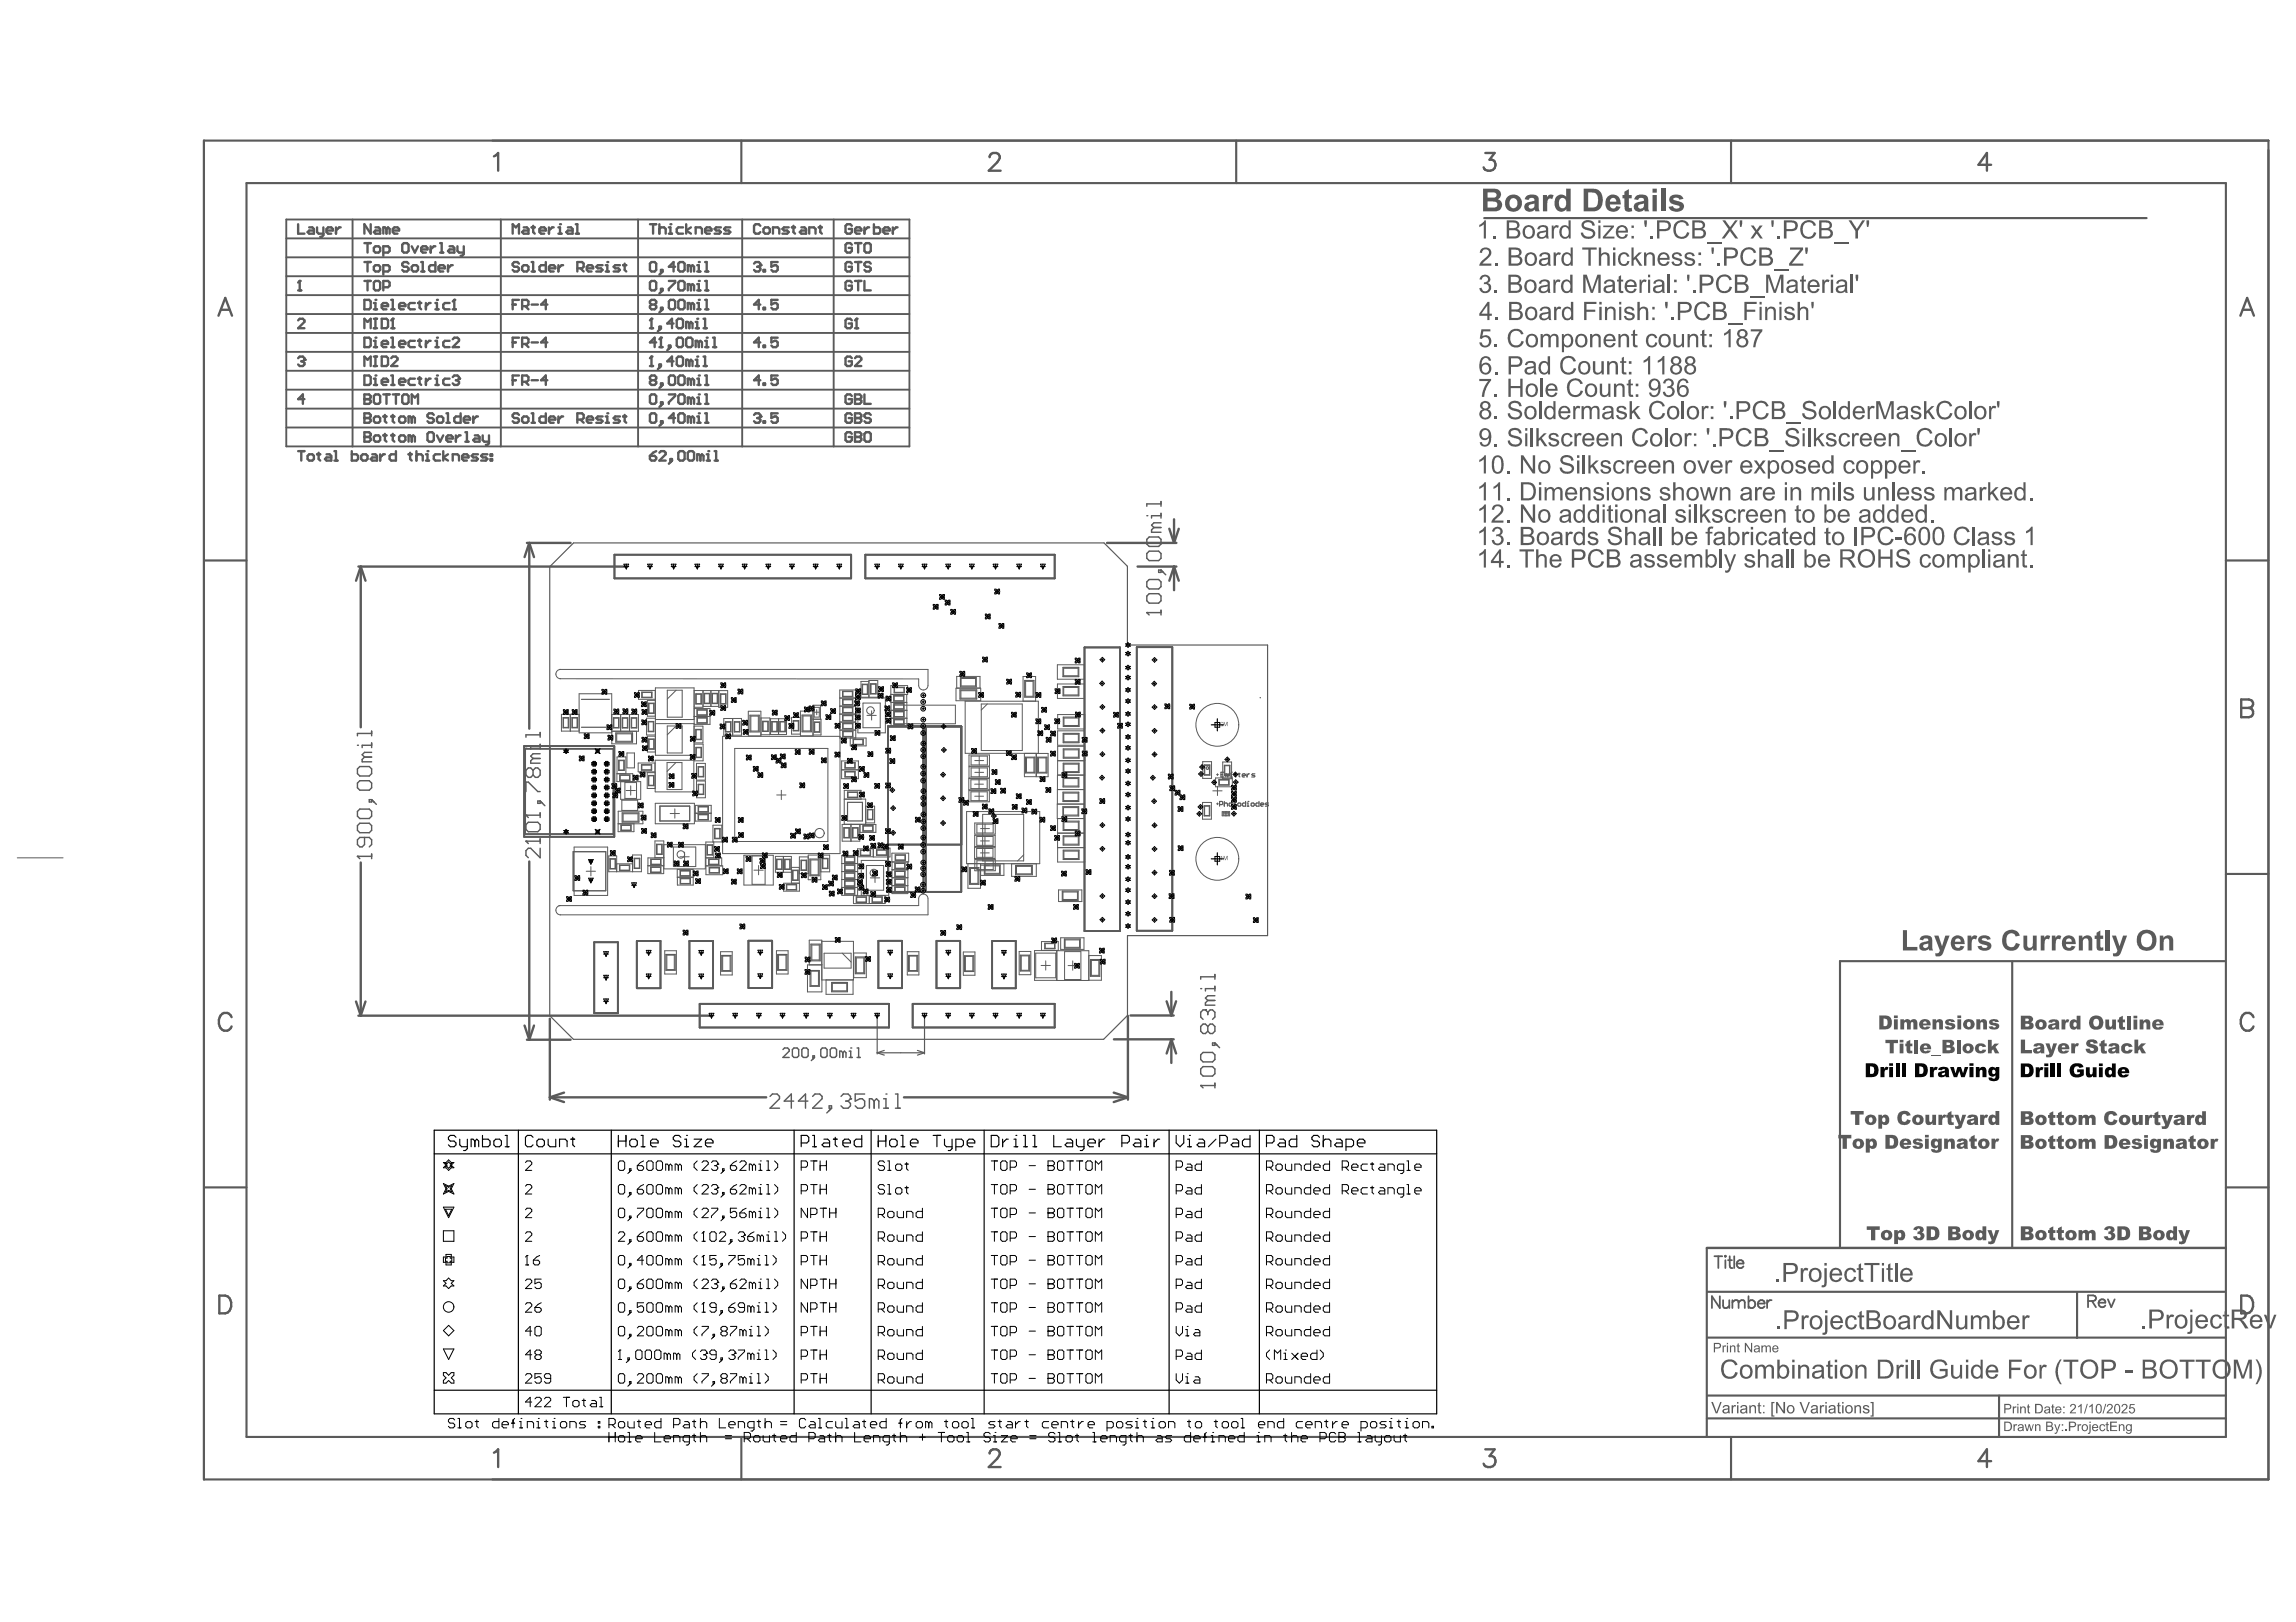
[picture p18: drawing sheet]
<svg xmlns="http://www.w3.org/2000/svg" width="297mm" height="210mm" viewBox="0 0 297 210" stroke-linecap="round" stroke-linejoin="round" font-family="sans-serif">
<path d="M85.4 104.3h3.8v1.9h-3.8zM157.4 100.2h.2M157.4 104h.2M157.5 100.1v.3M157.5 103.9v.2" fill="none" stroke="#5a5a5a" stroke-width=".13"/>
<g fill="none" stroke="#5a5a5a" stroke-width=".24">
<path d="M37 28.4h80.7v29.4h-80.7zM37 33.3h80.7M37 38.2h80.7M37 35.7h80.7M37 30.9h80.7M45.6 28.4v29.4M64.8 28.4v29.4M82.5 28.4v29.4M96 28.4v29.4M107.9 28.4v29.4M37 40.6h80.7M37 52.9h80.7"/>
<path d="M37 50.4h80.7M37 55.3h80.7M37 43.1h80.7M37 45.5h80.7M37 48h80.7"/>
</g>
<g fill="none" stroke="#5a5a5a" stroke-width=".31">
<path d="M67.1 34.1l-.2-.2h-.4l-.2 .2v.2l.2 .2h.4l.2 .2v.2l-.2 .2h-.4l-.2-.2M67.8 34.3h.4l.2 .2v.4l-.2 .2h-.4l-.3-.2v-.4zM68.8 33.9h.2v1.2M68.8 35.1h.4M70.6 33.9v1.2h-.6l-.2-.2v-.4l.2-.2h.6M71 34.7h.8v-.2l-.2-.2h-.4l-.2 .2v.4l.2 .2h.4M72.2 34.3v.8M72.9 34.3h-.2l-.5 .4M74.7 34.7h.6l.2-.2v-.4l-.2-.2h-.6v1.2M75.1 34.7l.4 .4M75.9 34.7h.8v-.2l-.2-.2h-.4l-.2 .2v.4l.2 .2h.4M78 34.3h-.7l-.2 .2 .2 .2h.5l.2 .2-.2 .2h-.7"/>
<path d="M78.4 35.1h.4M78.4 34.3h.2v.8"/>
</g>
<circle cx="78.6" cy="33.9" r=".15" fill="#5a5a5a"/>
<g fill="none" stroke="#5a5a5a" stroke-width=".31">
<path d="M80.2 34.3h-.6l-.2 .2 .2 .2h.4l.2 .2-.2 .2h-.6M80.6 34.3h.4M80.8 34.1v.8l.2 .2M84.3 33.9h.4l.2 .2v.8l-.2 .2h-.4l-.2-.2v-.8zM85.5 34.9h.2v.2h-.2zM85.7 35.1l-.4 .4M87.3 34.5h-.8l.6-.6v1.2M88 33.9h.4l.2 .2v.8l-.2 .2h-.4l-.2-.2v-.8zM89.4 34.5l-.2-.2h-.2v.8M89.4 34.5v.6M89.4 34.5l.2-.2 .2 .2v.6M90.2 35.1h.4"/>
<path d="M90.2 34.3h.2v.8"/>
</g>
<circle cx="90.4" cy="33.9" r=".15" fill="#5a5a5a"/>
<g fill="none" stroke="#5a5a5a" stroke-width=".31">
<path d="M84.3 39.4l-.2-.2v-.2l.2-.2h.4l.2 .2v.2l-.2 .2M84.3 39.4l-.2 .2v.2l.2 .2h.4l.2-.2v-.2l-.2-.2M84.3 39.4h.4M85.5 39.8h.2v.2h-.2zM86.7 38.8h.4l.2 .2v.8l-.2 .2h-.4l-.2-.2v-.8zM88 38.8h.4l.2 .2v.8l-.2 .2h-.4l-.2-.2v-.8zM89.4 39.4l-.2-.2h-.2v.8M89.4 39.4v.6M89.4 39.4l.2-.2 .2 .2v.6M90.2 39.2h.2v.8M91.2 35.1h.4M91.2 33.9h.2v1.2"/>
<path d="M85.7 40l-.4 .4M90.2 40h.4"/>
</g>
<circle cx="90.4" cy="38.8" r=".15" fill="#5a5a5a"/>
<path d="M91.2 38.8h.2v1.2M47.1 51v1.3h.7l.2-.2v-.2l-.2-.2h-.7M91.2 40h.4" fill="none" stroke="#5a5a5a" stroke-width=".31"/>
<circle cx="47.1" cy="51.7" r=".15" fill="#5a5a5a"/>
<g fill="none" stroke="#5a5a5a" stroke-width=".31">
<path d="M38.6 37.6h.4M38.8 36.4v1.2M66.3 39.4h.4M67.1 38.8h-.8v1.2M67.5 39.6h.7l.2-.2v-.4l-.2-.2h-.7v1.2M68 39.6l.4 .4M68.8 39.4h.8M70.8 39.4h-.8l.6-.6v1.2M47.1 51h.7l.2 .2v.2l-.2 .3h-.7M48.4 51.2l.2-.2h.4l.2 .2v.9l-.2 .2h-.4l-.2-.2zM49.6 51h.8M50 51v1.3"/>
<path d="M50.8 51h.8M51.2 51v1.3M52 51.2l.2-.2h.5l.2 .2v.9l-.2 .2h-.5l-.2-.2zM53.3 52.3v-1.3l.4 .4 .4-.4v1.3"/>
</g>
<circle cx="38.8" cy="36.4" r=".15" fill="#5a5a5a"/>
<path d="M38.8 36.4l-.2 .2M38.6 46.4l.2-.3h.4l.2 .3v.2M66.3 44.3h.4M67.1 43.7h-.8v1.2M67.5 44.5h.7l.2-.2v-.4l-.2-.2h-.7v1.2M68 44.5l.4 .4M68.8 44.3h.8M70.8 44.3h-.8l.6-.6v1.2" fill="none" stroke="#5a5a5a" stroke-width=".31"/>
<circle cx="39.4" cy="46.6" r=".15" fill="#5a5a5a"/>
<path d="M39 46.8h.2M39.2 46.8l.2 .2v.2l-.2 .2h-.4l-.2-.2M39.4 46.6l-.2 .2M84.1 42.5h.4M84.3 41.3v1.2" fill="none" stroke="#5a5a5a" stroke-width=".31"/>
<circle cx="84.3" cy="41.3" r=".15" fill="#5a5a5a"/>
<path d="M84.3 41.3l-.2 .2M85.3 42.3h.2v.2h-.2zM85.5 42.5l-.4 .4M87.1 41.9h-.8l.6-.6v1.2M87.5 41.5l.3-.2h.4l.2 .2v.8l-.2 .2h-.4l-.3-.2zM89.2 41.9l-.2-.2h-.2v.8M89.2 41.9v.6M89.2 41.9l.2-.2 .2 .2v.6M90 42.5h.4M90 41.7h.2v.8" fill="none" stroke="#5a5a5a" stroke-width=".31"/>
<circle cx="90.2" cy="41.3" r=".15" fill="#5a5a5a"/>
<g fill="none" stroke="#5a5a5a" stroke-width=".31">
<path d="M84.1 59h.6l.2 .2v.2l-.2 .2h-.4l-.2-.2zM84.9 58.4l-.4 .2-.4 .4M85.3 58.6l.2-.2h.4l.2 .2v.2l-.8 .8h.8M86.7 59.4h.2v.2h-.2zM86.9 59.6l-.4 .4M88 58.4h.4l.2 .2v.8l-.2 .2h-.4l-.2-.2v-.8zM89 58.6l.2-.2h.4l.2 .2v.8l-.2 .2h-.4l-.2-.2zM90.6 59l-.2-.2h-.2v.8M90.6 59v.6M90.6 59l.2-.2 .2 .2v.6M91 42.5h.4M91 41.3h.2v1.2"/>
<path d="M91.4 59.6h.4M91.4 58.8h.2v.8"/>
</g>
<circle cx="91.6" cy="58.4" r=".15" fill="#5a5a5a"/>
<g fill="none" stroke="#5a5a5a" stroke-width=".31">
<path d="M47.1 31.5h.9M47.5 31.5v1.2M48.4 32.1l.2-.2h.4l.2 .2v.4l-.2 .2h-.4l-.2-.2zM49.6 32.7h.6l.2-.2v-.4l-.2-.2h-.6v1.2M52 31.7l.2-.2h.5l.2 .2v.8l-.2 .2h-.5l-.2-.2zM53.3 31.9l.4 .8 .4-.8M54.5 32.3h.8v-.2l-.2-.2h-.4l-.2 .2v.4l.2 .2h.4M55.7 31.9v.8M56.3 31.9h-.2l-.4 .4M56.9 31.5h.2v1.2M56.9 32.7h.4M58.2 31.9h.4l.2 .2v.6h-.6l-.2-.2 .2-.2h.6"/>
<path d="M59.2 31.9v.6l.2 .2h.6M60 31.9v1l-.2 .2h-.2M47.1 43.7h.7l.2 .2v.8l-.2 .2h-.7zM48.4 44.9h.4M48.4 44.1h.2v.8M92.4 59.6h.5M92.4 58.4h.3v1.2"/>
</g>
<circle cx="48.6" cy="43.7" r=".15" fill="#5a5a5a"/>
<path d="M49.4 44.5h.8v-.2l-.2-.2h-.4l-.2 .2v.4l.2 .2h.4M50.6 44.9h.4M50.6 43.7h.2v1.2M51.6 44.5h.8v-.2l-.2-.2h-.4l-.2 .2v.4l.2 .2h.4M53.7 44.1h-.6l-.2 .2v.4l.2 .2h.6M54.1 44.1h.4M54.3 43.9v.8l.2 .2M55.1 44.1v.8M55.7 44.1h-.2l-.4 .4M56.3 44.9h.4M56.3 44.1h.2v.8" fill="none" stroke="#5a5a5a" stroke-width=".31"/>
<circle cx="56.5" cy="43.7" r=".15" fill="#5a5a5a"/>
<path d="M47.1 42.5v-1.2l.4 .4 .5-.4v1.2M48.4 41.3h.4M48.4 42.5h.4M48.6 41.3v1.2M49.4 41.3h.6l.2 .2v.8l-.2 .2h-.6zM50.6 42.5h.4M50.8 41.3v1.2M58.2 44.1h-.7l-.2 .2v.4l.2 .2h.7M58.6 43.9l.2-.2h.4l.2 .2v.2l-.8 .8h.8" fill="none" stroke="#5a5a5a" stroke-width=".31"/>
<circle cx="50.8" cy="41.3" r=".15" fill="#5a5a5a"/>
<path d="M84.3 36.4h.4l.2 .2v.8l-.2 .2h-.4l-.2-.2v-.8zM85.5 37.4h.2v.2h-.2zM85.7 37.6l-.4 .4M86.5 36.4h.8v.2l-.8 .8v.2M88 36.4h.4l.2 .2v.8l-.2 .2h-.4l-.2-.2v-.8zM89.4 37l-.2-.2h-.2v.8M89.4 37v.6M89.4 37l.2-.2 .2 .2v.6M90.2 37.6h.4M90.2 36.8h.2v.8M38.6 41.5l.2-.2h.4l.2 .2v.2l-.8 .8h.8M50.8 41.3l-.2 .2" fill="none" stroke="#5a5a5a" stroke-width=".31"/>
<circle cx="90.4" cy="36.4" r=".15" fill="#5a5a5a"/>
<path d="M91.2 37.6h.4M91.2 36.4h.2v1.2M84.9 44.3h-.8l.6-.6v1.2M85.3 44.9h.4M85.5 43.7v1.2" fill="none" stroke="#5a5a5a" stroke-width=".31"/>
<circle cx="85.5" cy="43.7" r=".15" fill="#5a5a5a"/>
<path d="M85.5 43.7l-.2 .2M86.5 44.7h.2v.2h-.2zM86.7 44.9l-.4 .4M87.5 43.9l.3-.2h.4l.2 .2v.8l-.2 .2h-.4l-.3-.2zM89 43.7h.4l.2 .2v.8l-.2 .2h-.4l-.2-.2v-.8zM90.4 44.3l-.2-.2h-.2v.8M90.4 44.3v.6M90.4 44.3l.2-.2 .2 .2v.6M91.2 44.9h.4M91.2 44.1h.2v.8" fill="none" stroke="#5a5a5a" stroke-width=".31"/>
<circle cx="91.4" cy="43.7" r=".15" fill="#5a5a5a"/>
<g fill="none" stroke="#5a5a5a" stroke-width=".31">
<path d="M47.1 33.9h.9M47.5 33.9v1.2M48.4 34.5l.2-.2h.4l.2 .2v.4l-.2 .2h-.4l-.2-.2zM49.6 35.1h.6l.2-.2v-.4l-.2-.2h-.6v1.2M52.9 34.1l-.2-.2h-.5l-.2 .2v.2l.2 .2h.5l.2 .2v.2l-.2 .2h-.5l-.2-.2M53.5 34.3h.4l.2 .2v.4l-.2 .2h-.4l-.2-.2v-.4zM54.5 33.9h.2v1.2M54.5 35.1h.4M56.3 33.9v1.2h-.6l-.2-.2v-.4l.2-.2h.6M56.7 34.7h.8v-.2l-.2-.2h-.4l-.2 .2v.4l.2 .2h.4M58 34.3v.8M58.6 34.3h-.2l-.4 .4"/>
<path d="M38.6 58.4h.8M39 58.4v1.2M40 58.8h.4l.2 .2v.4l-.2 .2h-.4l-.2-.2v-.4zM41 58.8h.4M41.2 58.6v.8l.2 .2M42.2 58.8h.5l.2 .2v.6h-.7l-.2-.2 .2-.2h.7M43.3 58.4h.2v1.2M43.3 59.6h.4M45.5 58.4v1.2h.6l.2-.2v-.4l-.2-.2h-.6M46.7 59l.2-.2h.4l.2 .2v.4l-.2 .2h-.4l-.2-.2zM48.2 58.8h.4l.2 .2v.6h-.6l-.2-.2 .2-.2h.6M49.2 58.8v.8"/>
<path d="M49.8 58.8h-.2l-.4 .4M51.2 58.4v1.2h-.6l-.2-.2v-.4l.2-.2h.6M52.9 58.8h.4M53.1 58.6v.8l.2 .2M53.9 59l.2-.2h.4l.2 .2v.6M53.9 58.4v1.2M55.1 59.6h.4M55.1 58.8h.2v.8M92.2 44.9h.5M92.2 43.7h.2v1.2"/>
</g>
<circle cx="55.3" cy="58.4" r=".15" fill="#5a5a5a"/>
<g fill="none" stroke="#5a5a5a" stroke-width=".31">
<path d="M56.9 58.8h-.6l-.2 .2v.4l.2 .2h.6M57.3 58.4v1.2M58 58.8l-.7 .4 .7 .4M58.6 59.6v-.8h.6l.2 .2v.6M59.8 59.2h.8v-.2l-.2-.2h-.4l-.2 .2v.4l.2 .2h.4M61.8 58.8h-.6l-.2 .2 .2 .2h.4l.2 .2-.2 .2h-.6M63.1 58.8h-.7l-.2 .2 .2 .2h.5l.2 .2-.2 .2h-.7M63.5 58.8h.2v.2h-.2zM63.5 59.4h.2v.2h-.2zM84.1 47.4h.4M84.3 46.1v1.3M98.4 44.3h-.8l.6-.6v1.2"/>
<path d="M98.8 44.7h.2v.2h-.2zM100.6 43.7h-.8v.6l.6-.2 .2 .2v.4l-.2 .2h-.4l-.2-.2"/>
</g>
<circle cx="84.3" cy="46.1" r=".15" fill="#5a5a5a"/>
<path d="M84.3 46.1l-.2 .3M85.3 47.2h.2v.2h-.2zM85.5 47.4l-.4 .4M87.1 46.8h-.8l.6-.7v1.3M87.5 46.4l.3-.3h.4l.2 .3v.8l-.2 .2h-.4l-.3-.2zM89.2 46.8l-.2-.2h-.2v.8M89.2 46.8v.6M89.2 46.8l.2-.2 .2 .2v.6M90 47.4h.4M90 46.6h.2v.8" fill="none" stroke="#5a5a5a" stroke-width=".31"/>
<circle cx="90.2" cy="46.1" r=".15" fill="#5a5a5a"/>
<path d="M47.1 55.9v1.3h.7l.2-.2v-.2l-.2-.3h-.7M91 47.4h.4M91 46.1h.2v1.3" fill="none" stroke="#5a5a5a" stroke-width=".31"/>
<circle cx="47.1" cy="56.5" r=".15" fill="#5a5a5a"/>
<g fill="none" stroke="#5a5a5a" stroke-width=".31">
<path d="M47.1 55.9h.7l.2 .2v.2l-.2 .2h-.7M48.4 56.5l.2-.2h.4l.2 .2v.5l-.2 .2h-.4l-.2-.2zM49.6 56.3h.4M49.8 56.1v.9l.2 .2M50.6 56.3h.4M50.8 56.1v.9l.2 .2M51.6 56.5l.2-.2h.4l.2 .2v.5l-.2 .2h-.4l-.2-.2zM53.3 56.5l-.2-.2h-.2v.9M53.3 56.5v.7M53.3 56.5l.2-.2 .2 .2v.7M55.3 56.1l.2-.2h.4l.2 .2v.9l-.2 .2h-.4l-.2-.2zM56.5 56.3l.4 .9 .4-.9"/>
<path d="M57.8 56.8h.8v-.3l-.2-.2h-.4l-.2 .2v.5l.2 .2h.4M59 56.3v.9M59.6 56.3h-.2l-.4 .5M60.2 55.9h.2v1.3M60.2 57.2h.4M61.4 56.3h.4l.2 .2v.7h-.6l-.2-.2 .2-.2h.6M62.4 56.3v.7l.3 .2h.6M63.3 56.3v1.1l-.2 .2h-.2M110.2 56.1l-.2-.2h-.4l-.2 .2v.9l.2 .2h.4l.2-.2v-.5h-.4M110.6 55.9v1.3h.6l.2-.2v-.2l-.2-.3h-.6"/>
</g>
<circle cx="110.6" cy="56.5" r=".15" fill="#5a5a5a"/>
<g fill="none" stroke="#5a5a5a" stroke-width=".31">
<path d="M98.4 29.2l-.2-.2h-.4l-.2 .2v.8l.2 .2h.4l.2-.2M98.8 29.6l.2-.2h.4l.2 .2v.4l-.2 .2h-.4l-.2-.2zM100 30.2v-.8h.6l.2 .2v.6M102 29.4h-.6l-.2 .2 .2 .2h.4l.2 .2-.2 .2h-.6M102.4 29.4h.5M102.7 29.2v.8l.2 .2M103.7 29.4h.4l.2 .2v.6h-.6l-.2-.2 .2-.2h.6M104.7 30.2v-.8h.6l.2 .2v.6M105.9 29.4h.4M106.1 29.2v.8l.2 .2M84.3 51h.4l.2 .2v.9l-.2 .2h-.4l-.2-.2v-.9zM85.5 52.1h.2v.2h-.2z"/>
<path d="M85.7 52.3l-.4 .4M86.5 51h.8v.2l-.8 .9v.2M88 51h.4l.2 .2v.9l-.2 .2h-.4l-.2-.2v-.9zM89.4 51.7l-.2-.3h-.2v.9M89.4 51.7v.6M89.4 51.7l.2-.3 .2 .3v.6M90.2 52.3h.4M90.2 51.4h.2v.9M110.6 55.9h.6l.2 .2v.2l-.2 .2h-.6M111.8 56.1l.2-.2h.4l.3 .2v.9l-.3 .2h-.4l-.2-.2z"/>
</g>
<circle cx="90.4" cy="51" r=".15" fill="#5a5a5a"/>
<path d="M91.2 52.3h.4M91.2 51h.2v1.3M110.2 53.7l-.2-.2h-.4l-.2 .2v.8l.2 .2h.4l.2-.2v-.4h-.4M110.6 53.5v1.2h.6l.2-.2v-.2l-.2-.2h-.6" fill="none" stroke="#5a5a5a" stroke-width=".31"/>
<circle cx="110.6" cy="54.1" r=".15" fill="#5a5a5a"/>
<g fill="none" stroke="#5a5a5a" stroke-width=".31">
<path d="M48 29v1.2l-.9-1.2v1.2M48.6 29.4h.4l.2 .2v.6h-.6l-.2-.2 .2-.2h.6M50 29.6l-.2-.2h-.2v.8M50 29.6v.6M50 29.6l.2-.2 .2 .2v.6M50.8 29.8h.8v-.2l-.2-.2h-.4l-.2 .2v.4l.2 .2h.4M110.2 31.7l-.2-.2h-.4l-.2 .2v.8l.2 .2h.4l.2-.2v-.4h-.4M110.6 31.5h.8M111 31.5v1.2M111.8 31.7l.2-.2h.4l.3 .2v.8l-.3 .2h-.4l-.2-.2zM84.3 49.2l-.2-.2v-.2l.2-.2h.4l.2 .2v.2l-.2 .2M84.3 49.2l-.2 .2v.2l.2 .2h.4l.2-.2v-.2l-.2-.2"/>
<path d="M84.3 49.2h.4M85.5 49.6h.2v.2h-.2zM85.7 49.8l-.4 .4M86.7 48.6h.4l.2 .2v.8l-.2 .2h-.4l-.2-.2v-.8zM88 48.6h.4l.2 .2v.8l-.2 .2h-.4l-.2-.2v-.8zM89.4 49.2l-.2-.2h-.2v.8M89.4 49.2v.6M89.4 49.2l.2-.2 .2 .2v.6M90.2 49.8h.4M90.2 49h.2v.8M110.6 53.5h.6l.2 .2v.2l-.2 .2h-.6M112.7 53.7l-.3-.2h-.4l-.2 .2v.2l.2 .2h.4l.3 .2v.2l-.3 .2h-.4l-.2-.2"/>
</g>
<circle cx="90.4" cy="48.6" r=".15" fill="#5a5a5a"/>
<g fill="none" stroke="#5a5a5a" stroke-width=".31">
<path d="M67.1 53.7l-.2-.2h-.4l-.2 .2v.2l.2 .2h.4l.2 .2v.2l-.2 .2h-.4l-.2-.2M67.8 53.9h.4l.2 .2v.4l-.2 .2h-.4l-.3-.2v-.4zM68.8 53.5h.2v1.2M68.8 54.7h.4M70.6 53.5v1.2h-.6l-.2-.2v-.4l.2-.2h.6M71 54.3h.8v-.2l-.2-.2h-.4l-.2 .2v.4l.2 .2h.4M72.2 53.9v.8M72.9 53.9h-.2l-.5 .4M74.7 54.3h.6l.2-.2v-.4l-.2-.2h-.6v1.2M75.1 54.3l.4 .4M75.9 54.3h.8v-.2l-.2-.2h-.4l-.2 .2v.4l.2 .2h.4M78 53.9h-.7l-.2 .2 .2 .2h.5l.2 .2-.2 .2h-.7"/>
<path d="M78.4 54.7h.4M78.4 53.9h.2v.8M91.2 49.8h.4M91.2 48.6h.2v1.2"/>
</g>
<circle cx="78.6" cy="53.5" r=".15" fill="#5a5a5a"/>
<path d="M84.1 29h.8M84.5 29v1.2M85.3 29v1.2M85.3 29.6l.2-.2h.4l.2 .2v.6M86.5 29.4h.2v.8M86.5 30.2h.4M80.2 53.9h-.6l-.2 .2 .2 .2h.4l.2 .2-.2 .2h-.6M80.6 53.9h.4M80.8 53.7v.8l.2 .2" fill="none" stroke="#5a5a5a" stroke-width=".31"/>
<circle cx="86.7" cy="29" r=".15" fill="#5a5a5a"/>
<path d="M88.4 29.4h-.6l-.3 .2v.4l.3 .2h.6M88.8 29v1.2M89.4 29.4l-.6 .4 .6 .4M90 30.2v-.8h.6l.2 .2v.6M91.2 29.8h.8v-.2l-.2-.2h-.4l-.2 .2v.4l.2 .2h.4M93.3 29.4h-.6l-.3 .2 .3 .2h.4l.2 .2-.2 .2h-.7M94.5 29.4h-.6l-.2 .2 .2 .2h.4l.2 .2-.2 .2h-.6M47.1 53.5v1.2h.7l.2-.2v-.2l-.2-.2h-.7" fill="none" stroke="#5a5a5a" stroke-width=".31"/>
<circle cx="47.1" cy="54.1" r=".15" fill="#5a5a5a"/>
<g fill="none" stroke="#5a5a5a" stroke-width=".31">
<path d="M97.6 34.1l.2-.2h.4l.2 .2v.2M47.1 53.5h.7l.2 .2v.2l-.2 .2h-.7M48.4 54.1l.2-.2h.4l.2 .2v.4l-.2 .2h-.4l-.2-.2zM49.6 53.9h.4M49.8 53.7v.8l.2 .2M50.6 53.9h.4M50.8 53.7v.8l.2 .2M51.6 54.1l.2-.2h.4l.2 .2v.4l-.2 .2h-.4l-.2-.2zM53.3 54.1l-.2-.2h-.2v.8M53.3 54.1v.6M53.3 54.1l.2-.2 .2 .2v.6M56.1 53.7l-.2-.2h-.4l-.2 .2v.2l.2 .2h.4l.2 .2v.2l-.2 .2h-.4l-.2-.2"/>
<path d="M56.5 54.1l.2-.2h.4l.2 .2v.4l-.2 .2h-.4l-.2-.2zM57.8 53.5h.2v1.2M57.8 54.7h.4M59.6 53.5v1.2h-.6l-.2-.2v-.4l.2-.2h.6M60 54.3h.8v-.2l-.2-.2h-.4l-.2 .2v.4l.2 .2h.4M61.2 53.9v.8M61.8 53.9h-.2l-.4 .4"/>
</g>
<circle cx="98.4" cy="34.3" r=".15" fill="#5a5a5a"/>
<path d="M98 34.5h.2M98.2 34.5l.2 .2v.2l-.2 .2h-.4l-.2-.2M98.4 34.3l-.2 .2M98.8 34.9h.2v.2h-.2zM100.6 33.9h-.8v.6l.6-.2 .2 .2v.4l-.2 .2h-.4l-.2-.2M110.2 34.1l-.2-.2h-.4l-.2 .2v.8l.2 .2h.4l.2-.2v-.4h-.4M110.6 33.9h.8M111 33.9v1.2M112.7 34.1l-.3-.2h-.4l-.2 .2v.2l.2 .2h.4l.3 .2v.2l-.3 .2h-.4l-.2-.2" fill="none" stroke="#5a5a5a" stroke-width=".31"/>
<g fill="none" stroke="#5a5a5a" stroke-width=".15">
<path d="M158.4 99.9h-.4v.6h.4M159.3 99.9h.1M157.8 104.1h.3l.1-.3-.1-.1h-.3v.6M158 100.2h.2M158.4 103.7v.6M158.4 104l.3-.1 .1 .1v.3M158.8 100.2l-.2-.1v.4M158.8 100.2v.3M158.8 100.2l.1-.1 .1 .1v.3M159.1 103.9l.3 .1-.1 .3-.3-.1zM159.2 100.5h.2M159.2 100.1h.1v.4"/>
<path d="M159.6 103.9h.2M159.7 100.1h.2M159.7 103.8v.4l.1 .1M159.8 100v.4l.1 .1M160.2 100.1h.2M160.2 103.9l.3 .1-.1 .3-.3-.1zM160.3 100v.4l.1 .1M160.7 100.3h.4l-.1-.2-.3 .1v.2l.3 .1M161.1 103.7v.6h-.3l-.1-.1 .1-.3h.3M161.3 100.1v.4M161.4 103.9h.1v.4M161.4 104.3h.2"/>
<path d="M161.5 103.7h.1M161.6 100.1l-.3 .2M162 103.9l.3 .1-.1 .3-.3-.1zM162.3 100.1h-.3l-.1 .1 .4 .2-.1 .1h-.3M162.9 103.7v.6h-.3l-.1-.1 .1-.3h.3M163.1 104.1h.4l-.1-.2-.3 .1v.2l.3 .1M164.1 103.9h-.3l-.1 .1 .4 .2-.1 .1h-.3"/>
</g>
<g fill="#5a5a5a">
<path d="M261.4 134.5h.6v1.4h.9v.4h-1.5z"/>
<path d="M264.6 135h.5l.3 .9 .2-.9h.5l-.5 1.4a.6 .6 0 0 1-.9 .4v-.3h.3l.1-.2z"/>
<path d="M268 135h.4v.2a.36 .36 0 0 1 .6-.1l-.2 .3a.26 .26 0 0 0-.3 .1 .26 .26 0 0 0 0 .2v.6h-.5z"/>
<path d="M270 134.7l.3-.2h.4a.59 .59 0 0 1 .7 .5l-.5 .1a.23 .23 0 0 0-.2-.3 .23 .23 0 0 0-.3 .2l.7 .3a.58 .58 0 0 1 .3 .7 .58 .58 0 0 1-.7 .3h-.3a.58 .58 0 0 1-.6-.6h.5a.27 .27 0 0 0 .3 .3 .27 .27 0 0 0 .3-.3l-.4-.1a.58 .58 0 0 1-.6-.7z"/>
<path d="M271.8 134.8l.5-.3v.5h.3v.4h-.3v.6h.3v.3h-.2a.45 .45 0 0 1-.4 0 .45 .45 0 0 1-.2-.4v-.5h-.2v-.4h.2z"/>
<path d="M274.5 135.3l.4-.3h.3a.7 .7 0 0 1 .7 .5h-.5a.29 .29 0 0 0-.4-.1 .29 .29 0 0 0-.1 .4 .28 .28 0 0 0 .3 .2 .28 .28 0 0 0 .2-.2l.5 .1a.76 .76 0 0 1-1 .4 .76 .76 0 0 1-.4-1z"/>
<path d="M276.1 134.5h.5v1l.4-.5h.6l-.5 .5 .5 .8h-.5l-.3-.5-.2 .2v.3h-.5z"/>
<path d="M263.6 135.9a.21 .21 0 0 0 .2 .2 .21 .21 0 0 0 .2-.2v-.2zM263.2 135.2l.2-.2h.6a.52 .52 0 0 1 .5 .5v.8h-.5v-.1h-.1a.52 .52 0 0 1-.5 .1 .52 .52 0 0 1-.4-.4l.2-.3 .6-.1a.14 .14 0 0 0 .2 0 .14 .14 0 0 0-.1-.2 .14 .14 0 0 0-.2 0l-.1 .2-.5-.1z"/>
<path d="M266.8 135.4l-.1 .1h.5a.23 .23 0 0 0-.1-.2 .23 .23 0 0 0-.3 .1zM266.4 135.2l.4-.2a.7 .7 0 0 1 .9 .8h-1a.25 .25 0 0 0 .2 .3 .25 .25 0 0 0 .3-.2l.5 .1a.83 .83 0 0 1-1.5-.1v-.3z"/>
<path d="M273.3 135.9a.21 .21 0 0 0 .2 .2 .21 .21 0 0 0 .2-.2v-.2zM272.9 135.2l.2-.2h.4a.5 .5 0 0 1 .7 .5v.8h-.5v-.1l-.2 .1a.47 .47 0 0 1-.5 0 .47 .47 0 0 1-.2-.5l.2-.2 .5-.1a.13 .13 0 0 0 .2-.1 .16 .16 0 0 0-.3-.1l-.1 .2-.5-.1z"/>
</g>
<path d="M110.2 51.2l-.2-.2h-.4l-.2 .2v.9l.2 .2h.4l.2-.2v-.4h-.4M110.6 51v1.3h.6l.2-.2v-.2l-.2-.2h-.6" fill="none" stroke="#5a5a5a" stroke-width=".31"/>
<circle cx="110.6" cy="51.7" r=".15" fill="#5a5a5a"/>
<g fill="none" stroke="#5a5a5a" stroke-width=".31">
<path d="M38.6 29v1.2h.8M40 29.4h.4l.2 .2v.6h-.6l-.2-.2 .2-.2h.6M41 29.4v.6l.2 .2h.6M41.8 29.4v1l-.2 .2h-.2M42.2 29.8h.9v-.2l-.2-.2h-.5l-.2 .2v.4l.2 .2h.5M43.5 29.4v.8M44.1 29.4h-.2l-.4 .4M47.1 38.8h.7l.2 .2v.8l-.2 .2h-.7zM48.4 39.2h.2v.8M110.2 36.6l-.2-.2h-.4l-.2 .2v.8l.2 .2h.4l.2-.2v-.4h-.4M110.6 36.4h.8M111 36.4v1.2"/>
<path d="M111.8 36.4v1.2h.9M48.4 40h.4M110.6 51h.6l.2 .2v.2l-.2 .3h-.6M111.8 51v1.3h.9"/>
</g>
<circle cx="48.6" cy="38.8" r=".15" fill="#5a5a5a"/>
<path d="M49.4 39.6h.8v-.2l-.2-.2h-.4l-.2 .2v.4l.2 .2h.4M50.6 38.8h.2v1.2M51.6 39.6h.8v-.2l-.2-.2h-.4l-.2 .2v.4l.2 .2h.4M53.7 39.2h-.6l-.2 .2v.4l.2 .2h.6M54.1 39.2h.4M54.3 39v.8l.2 .2M55.1 39.2v.8M55.7 39.2h-.2l-.4 .4M56.3 39.2h.2v.8M50.6 40h.4M56.3 40h.4" fill="none" stroke="#5a5a5a" stroke-width=".31"/>
<circle cx="56.5" cy="38.8" r=".15" fill="#5a5a5a"/>
<path d="M58.2 39.2h-.7l-.2 .2v.4l.2 .2h.7M58.8 38.8v1.2M58.6 40h.4" fill="none" stroke="#5a5a5a" stroke-width=".31"/>
<circle cx="58.8" cy="38.8" r=".15" fill="#5a5a5a"/>
<path d="M58.8 38.8l-.2 .2M97.6 53.7l.2-.2h.4l.2 .2v.2" fill="none" stroke="#5a5a5a" stroke-width=".31"/>
<circle cx="98.4" cy="53.9" r=".15" fill="#5a5a5a"/>
<g fill="none" stroke="#5a5a5a" stroke-width=".31">
<path d="M47.1 36.4h.9M47.5 36.4v1.2M48.4 36.6l.2-.2h.4l.2 .2v.8l-.2 .2h-.4l-.2-.2zM49.6 37.2h.6l.2-.2v-.4l-.2-.2h-.6v1.2M47.1 48.6h.7l.2 .2v.8l-.2 .2h-.7zM48.4 49.8h.4M48.4 49h.2v.8M66.3 49.2h.4M67.1 48.6h-.8v1.2M67.5 49.4h.7l.2-.2v-.4l-.2-.2h-.7v1.2M68 49.4l.4 .4M68.8 49.2h.8"/>
<path d="M70.8 49.2h-.8l.6-.6v1.2M98 54.1h.2M98.2 54.1l.2 .2v.2l-.2 .2h-.4l-.2-.2M98.4 53.9l-.2 .2M98.8 54.5h.2v.2h-.2zM100.6 53.5h-.8v.6l.6-.2 .2 .2v.4l-.2 .2h-.4l-.2-.2"/>
</g>
<circle cx="48.6" cy="48.6" r=".15" fill="#5a5a5a"/>
<path d="M49.4 49.4h.8v-.2l-.2-.2h-.4l-.2 .2v.4l.2 .2h.4M50.6 49.8h.4M50.6 48.6h.2v1.2M51.6 49.4h.8v-.2l-.2-.2h-.4l-.2 .2v.4l.2 .2h.4M53.7 49h-.6l-.2 .2v.4l.2 .2h.6M54.1 49h.4M54.3 48.8v.8l.2 .2M55.1 49v.8M55.7 49h-.2l-.4 .4M56.3 49.8h.4M56.3 49h.2v.8" fill="none" stroke="#5a5a5a" stroke-width=".31"/>
<circle cx="56.5" cy="48.6" r=".15" fill="#5a5a5a"/>
<path d="M58.2 49h-.7l-.2 .2v.4l.2 .2h.7M58.6 48.8l.2-.2h.4l.2 .2v.2" fill="none" stroke="#5a5a5a" stroke-width=".31"/>
<circle cx="59.4" cy="49" r=".15" fill="#5a5a5a"/>
<g fill="none" stroke="#5a5a5a" stroke-width=".31">
<path d="M66.3 30.2v-1.2l.4 .4 .4-.4v1.2M67.8 29.4h.4l.2 .2v.6h-.6l-.3-.2 .3-.2h.6M68.8 29.4h.4M69 29.2v.8l.2 .2M69.8 29.8h.8v-.2l-.2-.2h-.4l-.2 .2v.4l.2 .2h.4M71 29.4v.8M71.6 29.4h-.2l-.4 .4M72.2 29.4h.2v.8M72.2 30.2h.5M47.1 47.4v-1.3l.4 .5 .5-.5v1.3M48.4 46.1h.4M48.4 47.4h.4"/>
<path d="M48.6 46.1v1.3M49.4 46.1h.6l.2 .3v.8l-.2 .2h-.6zM50.6 46.4l.2-.3h.4l.2 .3v.2l-.8 .8h.8M59 49.2h.2M59.2 49.2l.2 .2v.2l-.2 .2h-.4l-.2-.2M59.4 49l-.2 .2"/>
</g>
<circle cx="72.4" cy="29" r=".15" fill="#5a5a5a"/>
<path d="M73.5 29.4h.4l.2 .2v.6h-.6l-.2-.2 .2-.2h.6M74.5 30.2h.4M74.5 29h.2v1.2M110.2 41.5l-.2-.2h-.4l-.2 .2v.8l.2 .2h.4l.2-.2v-.4h-.4M110.6 42.5h.4M110.8 41.3v1.2" fill="none" stroke="#5a5a5a" stroke-width=".31"/>
<circle cx="110.8" cy="41.3" r=".15" fill="#5a5a5a"/>
<g fill="none" stroke="#5a5a5a" stroke-width=".31">
<path d="M98.4 39.4h-.8l.6-.6v1.2M98.8 39.8h.2v.2h-.2zM100.6 38.8h-.8v.6l.6-.2 .2 .2v.4l-.2 .2h-.4l-.2-.2M110.2 29.2l-.2-.2h-.4l-.2 .2v.8l.2 .2h.4l.2-.2v-.4h-.4M110.6 29.8h.8v-.2l-.2-.2h-.4l-.2 .2v.4l.2 .2h.4M111.8 29.4v.8M112.4 29.4h-.2l-.4 .4M113.1 29v1.2h.6l.2-.2v-.4l-.2-.2h-.6M114.3 29.8h.8v-.2l-.2-.2h-.4l-.2 .2v.4l.2 .2h.4M115.5 29.4v.8M116.1 29.4h-.2l-.4 .4M39.4 51.7h-.8l.6-.7v1.3"/>
<path d="M84.3 53.5h.4l.2 .2v.8l-.2 .2h-.4l-.2-.2v-.8zM85.5 54.5h.2v.2h-.2zM85.7 54.7l-.4 .4M87.3 54.1h-.8l.6-.6v1.2M88 53.5h.4l.2 .2v.8l-.2 .2h-.4l-.2-.2v-.8zM89.4 54.1l-.2-.2h-.2v.8M89.4 54.1v.6M89.4 54.1l.2-.2 .2 .2v.6M90.2 54.7h.4M90.2 53.9h.2v.8M98.4 49.2h-.8l.6-.6v1.2M98.8 49.6h.2v.2h-.2z"/>
<path d="M100.6 48.6h-.8v.6l.6-.2 .2 .2v.4l-.2 .2h-.4l-.2-.2M110.2 46.4l-.2-.3h-.4l-.2 .3v.8l.2 .2h.4l.2-.2v-.4h-.4M110.6 46.4l.2-.3h.4l.2 .3v.2l-.8 .8h.8M110.8 41.3l-.2 .2"/>
</g>
<circle cx="90.4" cy="53.5" r=".15" fill="#5a5a5a"/>
<g fill="none" stroke="#5a5a5a" stroke-width=".31">
<path d="M91.2 54.7h.4M91.2 53.5h.2v1.2M46.4 73.3h34.6M46.7 73.3l.6 1.9M46.7 73.3l-.6 1.9M46.7 73.3v20.8M68.2 70.3h5.6M68.5 70.3l.6 1.8M68.5 70.3l-.6 1.8M68.5 70.3v24M143.2 70.3h9M147.2 73.3h5"/>
<path d="M151.3 68.4l.6 1.9M151.9 73.3l.6 1.9M151.9 73.3l-.6 1.9M151.9 67.2v3.1M151.9 73.3v3.1M152.5 68.4l-.6 1.9M46.7 111.6v19.8M68.5 111.5v23.1M46.1 129.6l.6 1.8M46.4 131.4h45.6M47.3 129.6l-.6 1.8M67.9 132.7l.6 1.9"/>
<path d="M68.2 134.6h5.6M69.1 132.7l-.6 1.9M71.1 131.8v10.5M144.1 134.5h7.7M145.9 131.5v10.8M146.2 131.4h5.6M150.9 129.6l.6 1.8M151.5 134.5l.7 1.8M151.5 134.5l-.6 1.8M151.5 128.4v3M151.5 134.5v3.1M152.2 129.6l-.7 1.8"/>
<path d="M71.1 142l1.9 .6M71.1 142h28M73 141.4l-1.9 .6M116.9 142h29M144.1 141.4l1.8 .6M145.9 142l-1.8 .6"/>
</g>
<path d="M84.8 104h5v2.6h-5zM85.4 104.3h3.8v1.9h-3.8zM86.7 105.3h1.2M87.3 104.7v1.2M158.3 105.3h.6M158.6 105v.6" fill="none" stroke="#5a5a5a" stroke-width=".13"/>
<path d="M113.5 136.2l.9 .3M113.5 136.2h6.1M113.5 131.4v5M114.4 135.9l-.9 .3M118.7 135.9l.9 .3M119.6 136.2l-.9 .3M119.6 131.4v5" fill="none" stroke="#5a5a5a" stroke-width=".15"/>
<g fill="#5a5a5a">
<path d="M245.9 131.9h.4v.2a.49 .49 0 0 1 .9 0l.1-.1a.46 .46 0 0 1 .5-.1 .46 .46 0 0 1 .3 .5v.8h-.6v-.7a.18 .18 0 0 0-.2-.2 .18 .18 0 0 0-.1 .2v.7h-.5v-.7a.19 .19 0 0 0-.2-.2 .19 .19 0 0 0-.2 .2v.7h-.4z"/>
<path d="M250 131.9h.5v.2a.47 .47 0 0 1 .5-.2 .47 .47 0 0 1 .4 .5v.8h-.5v-.7a.2 .2 0 0 0-.3-.2 .2 .2 0 0 0-.1 .3v.6h-.5z"/>
<path d="M251.7 132.1a.87 .87 0 0 1 1.2 .1l-.4 .1a.16 .16 0 0 0-.2-.2 .16 .16 0 0 0-.1 .2l.4 .1a.42 .42 0 0 1 .3 .6 .42 .42 0 0 1-.5 .2l-.1 .1a.63 .63 0 0 1-.7-.4l.5-.1a.22 .22 0 0 0 .2 .2 .22 .22 0 0 0 .2-.2l-.2-.1a.46 .46 0 0 1-.5-.1 .46 .46 0 0 1-.1-.5z"/>
<path d="M255.7 131.9h.5v.2a.47 .47 0 0 1 .6-.2 .47 .47 0 0 1 .3 .5v.8h-.5v-.7a.2 .2 0 0 0-.3-.2 .2 .2 0 0 0-.1 .3v.6h-.5z"/>
<path d="M257.4 132l.4-.1a.62 .62 0 0 1 .8 .3l-.5 .1a.2 .2 0 0 0-.2-.2 .2 .2 0 0 0-.1 .2l.4 .1a.43 .43 0 0 1 .4 .5 .43 .43 0 0 1-.5 .3h-.2a.55 .55 0 0 1-.6-.3l.5-.1a.22 .22 0 0 0 .2 .2 .22 .22 0 0 0 .2-.2l-.3-.1a.42 .42 0 0 1-.5-.2 .42 .42 0 0 1 0-.5z"/>
<path d="M243.7 131.8v1h.1a.41 .41 0 0 0 .4-.6l-.2-.3zM243.1 131.4h1a.95 .95 0 0 1 .5 1.5l-.4 .3h-1.1z"/>
<path d="M245 131.4h.5v.4h-.5zM245 131.9h.5v1.3h-.5z"/>
<path d="M248.8 132.3v.2h.5a.26 .26 0 0 0-.2-.3 .26 .26 0 0 0-.3 .1zM248.4 132.1l.5-.2a.69 .69 0 0 1 .9 .8h-1a.25 .25 0 0 0 .2 .2 .25 .25 0 0 0 .3-.1l.4 .1a.84 .84 0 0 1-1.4-.1v-.3z"/>
<path d="M253.2 131.4h.5v.4h-.5zM253.2 131.9h.5v1.3h-.5z"/>
<path d="M254.5 132.4a.31 .31 0 0 0 0 .4 .31 .31 0 0 0 .4 .1 .35 .35 0 0 0 .1-.4 .35 .35 0 0 0-.3-.3zM254.1 132.1l.5-.2a.69 .69 0 0 1 .9 .7 .69 .69 0 0 1-1 .6 .66 .66 0 0 1-.4-1.1z"/>
</g>
<g fill="none" stroke="#5a5a5a" stroke-width=".18">
<path d="M148.4 79.3h.1M148.4 66.7h.1M148.4 69.8l.3-.3h1.2l.3 .3v.6l-.3 .3h-1.2l-.3-.3zM148.4 71.6l.3-.3h1.2l.3 .3v.6l-.3 .3h-1.2l-.3-.3zM148.4 75.3l.3-.3h1.2l.3 .3v.6l-.3 .3h-1.2l-.3-.3zM148.4 77.1l.3-.3h1.2l.3 .3v.6l-.3 .4h-1.2l-.3-.4zM148.4 79.3h1.8M148.4 79.3l.3 .3M149.3 68.3l-.3 .3v.3h1.2M149.3 68.3h.9M149.9 73.8h.3v.3h-.3zM150.2 64.9v.6"/>
<path d="M150.2 66.4v.6M150.2 79v.6M150.2 65.2h-1.8v.3M150.2 73.8l.6 .6M150.2 66.7h-1.2v.3M150.2 67.7h-.9l-.3 .3 .3 .3M46.2 96.4h.1M46.2 99.5l.3-.3h1.3l.3 .3v.6l-.3 .3h-1.3l-.3-.3zM47.2 98l-.3 .3v.3h1.2M47.2 98h.9M48.1 94.6v.6M48.1 96.1v.7"/>
<path d="M48.1 94.9h-1.9v.3M48.1 96.4h-1.2v.4M48.1 97.4h-.9l-.3 .3 .3 .3M68 96.6h.1M69 99.7l-.3-.3h-.3l-.4 .3v.6l.4 .3h.3l.3-.3M69 99.7l.3-.3h.3l.3 .3v.6l-.3 .3h-.3l-.3-.3M69 99.7v.6M69 98.2l-.3 .3v.3h1.2M69 98.2h.9M69.9 94.8v.6M69.9 96.3v.6M69.9 95.1h-1.9v.3"/>
<path d="M69.9 96.6h-1.2v.3M69.9 97.5h-.9l-.3 .3 .3 .4M46.2 110.8h.1M46.2 101.3l.3-.3h1.3l.3 .3v.7l-.3 .3h-1.3l-.3-.3zM46.2 105l.3-.3h1.3l.3 .3v.6l-.3 .3h-1.3l-.3-.3zM46.2 106.8l.3-.3h1.3l.3 .3v.7l-.3 .3h-1.3l-.3-.3zM46.2 110.8h1.9M46.2 110.8l.3 .3M47.2 108.4v.9l-.3 .3h-.4l-.3-.3v-.6l.3-.3h1.3l.3 .3v.6l-.3 .3M47.8 103.5h.3v.3h-.3zM48.1 110.5v.6M48.1 103.5l.6 .6"/>
<path d="M68 108.9h.1M68 105.5h.1M68 102.4v-1.2h.4l1.2 1.2h.3M68 106.7l.4-.3h1.2l.3 .3v.6l-.3 .3h-1.2l-.4-.3zM68 108.9h1.9M68 108.9l.4 .3M68 105.5h1.9M68 105.5l.4 .3M69.6 103.7h.3v.3h-.3zM69.9 105.2v.6M69.9 108.6v.6M69.9 109.8v1.2l-1.2-1.2h-.3l-.4 .3v.6l.4 .3"/>
<path d="M69.9 103.7l.6 .6M101.3 135.8l.2-.2h.4l.2 .2v.2l-.8 .8h.8M102.7 135.6h.4l.2 .2v.8l-.2 .2h-.4l-.2-.2v-.8zM103.9 135.6h.4l.3 .2v.8l-.3 .2h-.4l-.2-.2v-.8zM105.2 136.6h.2v.2h-.2zM105.4 136.8l-.4 .5M106.2 135.8l.2-.2h.4l.2 .2v.8l-.2 .2h-.4l-.2-.2zM107.6 135.6h.4l.2 .2v.8l-.2 .2h-.4l-.2-.2v-.8zM109 136.2l-.2-.2h-.2v.8M109 136.2v.6M109 136.2l.2-.2 .2 .2v.6M109.9 136.8h.4"/>
<path d="M109.9 136h.2v.8M110.1 135.6h.1M110.9 136.8h.4M110.9 135.6h.2v1.2M155.3 127.9h.1M155.3 136.5l.3-.3h1.3l.3 .3v.6l-.3 .3h-1.3l-.3-.3zM155.3 138.3l.3-.3h1.3l.3 .3v.6l-.3 .4h-1.3l-.3-.4zM155.9 130.7h.1M155.9 130.7h-.3l-.3 .3v.6l.3 .3M155.9 130.7l.4 .3M156.3 131l.3-.3h.3l.3 .3v.6l-.3 .3M156.3 132.8l.3-.3h.3l.3 .3v.6l-.3 .4h-.3l-.3-.4"/>
<path d="M156.3 132.8l-.4-.3h-.3l-.3 .3v.6l.3 .4h.3l.4-.4M156.3 131v.3M156.3 132.8v.6M156.3 129.5l-.4 .3v.3h1.3M156.3 129.5h.9M156.9 135h.3v.3h-.3zM157.2 126.1v.6M157.2 127.6v.6M157.2 126.4h-1.9v.3M157.2 135l.6 .6M157.2 127.9h-1.3v.3M157.2 128.9h-.9l-.4 .3 .4 .3"/>
<path d="M99.6 141.9l.3-.3h.6l.3 .3v.3l-1.2 1.2h1.2M102.7 142.5h-1.2l.9-.9v1.8M104.5 142.5h-1.2l.9-.9v1.8M105.1 141.9l.3-.3h.6l.4 .3v.3l-1.3 1.2h1.3M107.3 143.1h.3v.3h-.3zM107.6 143.4l-.6 .6M108.8 141.9l.3-.3h.6l.3 .3v.3M109.4 142.5h.3M109.7 142.5l.3 .3v.3l-.3 .3h-.6l-.3-.3M110 142.2h.1M110 142.2l-.3 .3M111.9 141.6h-1.3v.9l.7-.3h.3l.3 .3v.6l-.3 .3h-.7l-.3-.3"/>
<path d="M113.1 142.5l-.3-.3h-.3v1.2M113.1 142.5v.9M113.1 142.5l.3-.3 .3 .3v.9M114.3 143.4h.6M114.3 142.2h.3v1.2M114.6 141.6h.1M115.8 143.4h.7M115.8 141.6h.3v1.8M155.3 140.5h.1M155.3 140.5h1.9M155.3 140.5l.3 .3M157.2 140.2v.6"/>
</g>
<g fill="none" stroke="#5a5a5a" stroke-width=".28">
<path d="M26.4 18.2h267.1v173.3h-267.1zM95.9 18.2v5.5M159.9 18.2v5.5M223.9 18.2v5.5M31.9 23.7h256.1v162.3h-256.1zM26.4 72.5h5.5M288 72.5h5.5M288 113.1h5.5M260.3 124.5v36.9M287.8 124.4h-49.8v37M26.4 153.7h5.5M288 153.7h5.5"/>
<path d="M220.8 161.5h67.2M220.8 161.5v24.5M220.8 167.2h67M220.9 173.1h67M268.7 173.1h.1M268.7 167.2v5.9M95.9 186v5.5M220.8 183.6h67.2M220.8 180.6h67.2M223.9 186v5.5M258.6 180.6v5.4"/>
</g>
<g fill="#5a5a5a">
<path d="M222.9 174.1h.1v.1l.1-.1h.2v.2a.18 .18 0 0 0-.2 0 .18 .18 0 0 0-.1 .2v.5h-.1z"/>
<path d="M223.8 174.1h.1v.1l.2-.1a.3 .3 0 0 1 .4 .4v.5h-.1v-.5a.21 .21 0 0 0-.3-.3 .21 .21 0 0 0-.1 .3v.5h-.2z"/>
<path d="M224.8 173.9l.1-.1v.3h.2v.1h-.2v.7h.2v.1a.22 .22 0 0 1-.3 0 .22 .22 0 0 1 0-.3v-.5h-.1v-.1h.1z"/>
<path d="M225.7 173.8h.2l.6 .9v-.9h.2v1.2h-.2l-.6-.9v.9h-.2z"/>
<path d="M227.9 174.1h.1v.1l.4-.1a.23 .23 0 0 0 .4 0h.2l.1 .1v.8h-.1v-.5a.21 .21 0 0 0-.3-.3 .19 .19 0 0 0-.1 .3v.5h-.2v-.6a.21 .21 0 0 0-.2-.2 .21 .21 0 0 0-.2 .3v.5h-.1z"/>
<path d="M221.9 173.9v.5h.3a.22 .22 0 0 0 .3-.2 .22 .22 0 0 0-.3-.3zM221.7 173.8h.7a.38 .38 0 0 1 .2 .4 .38 .38 0 0 1-.4 .3h-.3v.5h-.2z"/>
<path d="M223.4 173.8h.2v.2h-.2zM223.4 174.1h.2v.9h-.2z"/>
<path d="M227.1 174.7a.22 .22 0 0 0 .2 .2 .22 .22 0 0 0 .2-.2v-.2zM227 174.2l.1-.1h.3a.23 .23 0 0 1 .3 .3v.6h-.2v-.1l-.2 .1a.28 .28 0 0 1-.4-.3 .28 .28 0 0 1 .4-.2 .15 .15 0 0 0 .2-.2 .16 .16 0 0 0-.3-.1l-.1 .2h-.2z"/>
<path d="M229.5 174.3l-.1 .2h.5a.25 .25 0 0 0-.1-.3 .25 .25 0 0 0-.3 .1zM229.4 174.2l.3-.1a.38 .38 0 0 1 .4 .5h-.7l.1 .2a.25 .25 0 0 0 .4-.1l.2 .1-.2 .2h-.2l-.3-.1-.1-.3z"/>
</g>
<path d="M63.9 188l.5-.4v2.3" fill="none" stroke="#5a5a5a" stroke-width=".31"/>
<g fill="#5a5a5a">
<path d="M260.4 182h.2v.2v-.2h.2v.2a.19 .19 0 0 0-.2 0 .19 .19 0 0 0 0 .2v.5h-.2z"/>
<path d="M261.3 182h.2v.1h.1a.3 .3 0 0 1 .3-.1 .3 .3 0 0 1 .2 .3v.6h-.2v-.5a.22 .22 0 0 0-.2-.3 .22 .22 0 0 0-.2 .3v.5h-.2z"/>
<path d="M262.3 181.8l.2-.1v.3h.1v.1h-.1v.6l.1 .1 .1 .1a.22 .22 0 0 1-.3 0 .22 .22 0 0 1-.1-.2v-.6h-.1z"/>
<path d="M265.5 181.8l.1-.1v.3h.2v.1h-.2v.6l.2 .1v.1a.19 .19 0 0 1-.3 0 .19 .19 0 0 1 0-.2v-.6h-.1v-.1h.1z"/>
<path d="M267.9 181.8l.2-.1h.3a.43 .43 0 0 1 .2 .4 .43 .43 0 0 1-.4 .4l-.2 .3h.6v.1h-.8l.1-.3 .3-.2a.29 .29 0 0 0 .2-.3 .29 .29 0 0 0-.3-.3l-.1 .2h-.2z"/>
<path d="M268.8 182l.5-.3v1.2h-.1v-1l-.3 .2z"/>
<path d="M270 181.7h.1l-.4 1.2h-.1z"/>
<path d="M270.3 182l.4-.3v1.2h-.1v-1l-.3 .2z"/>
<path d="M272.4 181.7h.1l-.4 1.2h-.1z"/>
<path d="M272.6 181.8l.3-.1a.39 .39 0 0 1 .4 .3 .39 .39 0 0 1-.2 .4l-.4 .4h.7v.1h-.9l.1-.3 .4-.3a.25 .25 0 0 0 .2-.2 .25 .25 0 0 0-.2-.3 .25 .25 0 0 0-.3 .2h-.1z"/>
<path d="M274.6 181.8l.3-.1a.45 .45 0 0 1 .3 .4 .45 .45 0 0 1-.3 .4l-.3 .3h.6v.1h-.8l.1-.3 .5-.4a.24 .24 0 0 0-.1-.4 .24 .24 0 0 0-.3 .2h-.1z"/>
<path d="M275.6 181.7h.6v.1h-.5l-.1 .4 .4-.1 .2 .2v.1v.3l-.3 .2-.4-.1-.1-.2h.2a.26 .26 0 0 0 .3 .1 .26 .26 0 0 0 .1-.4 .26 .26 0 0 0-.4 0h-.2z"/>
<path d="M243.9 134.6h1.6v.4h-.5v1.3h-.5v-1.3h-.6z"/>
<path d="M246.6 134.8l.5-.2v.5h.3v.3h-.3v.5h.3v.4h-.1a.42 .42 0 0 1-.5 0 .42 .42 0 0 1-.2-.4v-.5h-.1v-.3h.1z"/>
<path d="M247.7 134.6h.4v1.7h-.4z"/>
<path d="M249.9 136.5h1.2v.1h-1.2z"/>
<path d="M253.2 134.6h.5v1.7h-.5z"/>
<path d="M255.6 135.3l.3-.2 .4-.1a.58 .58 0 0 1 .6 .5h-.4a.29 .29 0 0 0-.5-.1 .29 .29 0 0 0 0 .5 .25 .25 0 0 0 .3 .1 .25 .25 0 0 0 .2-.2l.5 .1h-.1a.77 .77 0 0 1-.7 .4 .77 .77 0 0 1-.7-.4v-.3z"/>
<path d="M257.2 134.6h.5v.9l.3-.4h.6l-.4 .4 .5 .8h-.6l-.2-.5-.2 .2v.3h-.5z"/>
<path d="M259.4 181.8v.5h.4a.22 .22 0 0 0 .3-.3 .22 .22 0 0 0-.3-.2zM259.3 181.7h.5a.37 .37 0 0 1 .4 .4 .37 .37 0 0 1-.4 .3h-.4v.5h-.1z"/>
<path d="M261 181.7h.1v.2h-.1zM261 182h.1v.9h-.1z"/>
<path d="M263.5 181.8v1l.2-.1a.47 .47 0 0 0 .4-.3 .47 .47 0 0 0-.2-.5zM263.3 181.7h.6a.61 .61 0 0 1 .4 .7 .61 .61 0 0 1-.6 .5h-.4z"/>
<path d="M264.6 182.6a.22 .22 0 0 0 .3 .2 .22 .22 0 0 0 .1-.3zM264.5 182.2l.3-.2a.3 .3 0 0 1 .4 .3l.1 .6h-.2v-.1l-.2 .1a.29 .29 0 0 1-.4 0 .29 .29 0 0 1 .1-.5h.2a.16 .16 0 0 0 .2-.1 .16 .16 0 0 0 0-.2 .16 .16 0 0 0-.2 0l-.2 .2h-.1z"/>
<path d="M266.1 182.2l-.1 .2h.5a.26 .26 0 0 0-.1-.3 .26 .26 0 0 0-.3 .1zM265.9 182.2l.3-.2h.2l.2 .1 .1 .3v.1h-.7a.25 .25 0 0 0 .2 .3 .25 .25 0 0 0 .3-.2l.2 .1-.2 .2-.5-.1-.1-.2z"/>
<path d="M266.9 182h.2v.2h-.2zM266.9 182.7h.2v.2h-.2z"/>
<path d="M271.3 181.9v.5a.27 .27 0 0 0 0 .3 .27 .27 0 0 0 .4 0l.1-.5a.25 .25 0 0 0-.2-.3 .25 .25 0 0 0-.3 0zM271.2 181.8l.1-.1a.51 .51 0 0 1 .6 .2 .51 .51 0 0 1 0 .6v.1a.39 .39 0 0 1-.5 .3 .39 .39 0 0 1-.3-.5z"/>
<path d="M273.7 181.9v.5a.27 .27 0 0 0 .2 .4 .27 .27 0 0 0 .2-.4v-.2a.27 .27 0 0 0 0-.3 .27 .27 0 0 0-.4 0zM273.6 181.8l.3-.1a.65 .65 0 0 1 .4 .9v.1a.42 .42 0 0 1-.6 .2 .42 .42 0 0 1-.2-.6z"/>
<path d="M245.8 134.6h.5v.3h-.5zM245.8 135.1h.5v1.2h-.5z"/>
<path d="M248.9 135.4v.2h.4a.25 .25 0 0 0-.1-.3 .25 .25 0 0 0-.3 .1zM248.6 135.2l.5-.2a.62 .62 0 0 1 .7 .8h-.9a.27 .27 0 0 0 .1 .2 .27 .27 0 0 0 .3-.1l.5 .1-.2 .2-.3 .1a.68 .68 0 0 1-.8-.3 .68 .68 0 0 1 .1-.8z"/>
<path d="M251.8 134.9v.3h.3a.17 .17 0 0 0 .2-.1 .17 .17 0 0 0-.2-.2zM251.8 135.6v.3h.4a.18 .18 0 0 0 .2-.2 .18 .18 0 0 0-.3-.1zM251.3 134.6h1a.43 .43 0 0 1 .5 .3 .43 .43 0 0 1-.3 .5 .48 .48 0 0 1 .4 .6 .48 .48 0 0 1-.6 .3h-1z"/>
<path d="M254.4 135.4v.1a.28 .28 0 0 0 0 .4 .28 .28 0 0 0 .4 0 .29 .29 0 0 0 0-.4 .29 .29 0 0 0-.4-.1zM254.1 135.2l.3-.2h.3a.67 .67 0 0 1 .6 .9 .67 .67 0 0 1-1 .3l-.2-.1-.2-.2a.68 .68 0 0 1 .2-.7z"/>
</g>
<path d="M192.2 187.6h1.2l-.7 .8a.74 .74 0 0 1 .8 .9 .74 .74 0 0 1-1 .6l-.3-.2-.3-.3" fill="none" stroke="#5a5a5a" stroke-width=".31"/>
<g fill="#5a5a5a">
<path d="M229.8 165.5h.4v.4h-.4z"/>
<path d="M233 164.1h.2v.3a.42 .42 0 0 1 .7-.2l-.1 .3a.31 .31 0 0 0-.4-.1 .31 .31 0 0 0-.1 .4v1.1h-.3z"/>
<path d="M238.8 164.3a.77 .77 0 0 1 1.3 .3l-.3 .1a.44 .44 0 0 0-.4-.4 .44 .44 0 0 0-.4 .4 .66 .66 0 0 0 .5 1l.2-.1 .2-.4 .3 .1-.1 .1a.79 .79 0 0 1-1 .5 .79 .79 0 0 1-.5-1z"/>
<path d="M240.5 163.7l.3-.2v.6h.2v.2h-.2v1.3h.2l.1 .3h-.1a.39 .39 0 0 1-.5-.1 .39 .39 0 0 1 0-.4v-1.1h-.3v-.2h.3z"/>
<path d="M241.2 163.4h2v.3h-.9v2.2h-.3v-2.2h-.8z"/>
<path d="M244.3 163.7l.3-.2v.6h.3v.2h-.3v1.1a.2 .2 0 0 0 0 .2 .2 .2 0 0 0 .3 0l-.1 .3a.42 .42 0 0 1-.4-.1 .42 .42 0 0 1-.1-.4v-1.1h-.3v-.2h.3z"/>
<path d="M231.1 163.7v.9h.6a.45 .45 0 0 0 .6-.4 .45 .45 0 0 0-.5-.5zM230.7 163.4l1.3 .1a.73 .73 0 0 1 .6 .9 .73 .73 0 0 1-.9 .5h-.6v1h-.4z"/>
<path d="M234.5 164.5l-.1 .1a.63 .63 0 0 0 0 .7 .63 .63 0 0 0 .6 .3 .73 .73 0 0 0 .3-.7 .73 .73 0 0 0-.5-.6zM234.2 164.3l.6-.2h.3a.99 .99 0 0 1 .6 .9 .99 .99 0 0 1-.6 .9h-.1a.88 .88 0 0 1-.9-.4 .88 .88 0 0 1 0-.9z"/>
<path d="M236 163.4h.3v.4h-.3zM236 164.1h.3v1.9a.5 .5 0 0 1-.6 .6v-.3a.27 .27 0 0 0 .3-.1 .27 .27 0 0 0 0-.2z"/>
<path d="M237.2 164.5l-.2 .3h1a.5 .5 0 0 0-.3-.5 .5 .5 0 0 0-.5 .2zM236.9 164.3l.1-.1a.83 .83 0 0 1 1 0 .83 .83 0 0 1 .3 .9h-1.3a.51 .51 0 0 0 .4 .6 .51 .51 0 0 0 .6-.4l.3 .1a.86 .86 0 0 1-1.1 .4 .86 .86 0 0 1-.5-1.1z"/>
<path d="M243.5 163.4h.2v.4h-.2zM243.5 164.1h.2v1.8h-.2z"/>
</g>
<path d="M245.3 163.4v2.5" fill="none" stroke="#5a5a5a" stroke-width=".31"/>
<path d="M246.3 164.5l-.1 .3h.9a.5 .5 0 0 0-.3-.5 .5 .5 0 0 0-.5 .2zM246 164.4l.2-.2a.82 .82 0 0 1 .9 0 .82 .82 0 0 1 .3 .9h-1.3a.52 .52 0 0 0 .4 .6 .52 .52 0 0 0 .6-.4h.3a.71 .71 0 0 1-.5 .6h-.4a.94 .94 0 0 1-.5-1.5z" fill="#5a5a5a"/>
<path d="M128 188.1a.57 .57 0 0 1 .5-.5h.4a.56 .56 0 0 1 .3 .8l-1.3 1.5h1.6" fill="none" stroke="#5a5a5a" stroke-width=".31"/>
<g fill="#5a5a5a">
<path d="M221.4 181.4h.2l.5 1.3 .5-1.3h.1l-.5 1.5h-.2z"/>
<path d="M224 181.9h.2v.1a.24 .24 0 0 1 .4-.1l-.1 .1a.25 .25 0 0 0-.2 .1 .25 .25 0 0 0-.1 .2v.6h-.2z"/>
<path d="M226.3 181.9h.2v.1a.36 .36 0 0 1 .4-.2 .36 .36 0 0 1 .3 .5v.6h-.2v-.6a.27 .27 0 0 0-.3-.3 .27 .27 0 0 0-.2 .3v.6h-.2z"/>
<path d="M227.5 181.6l.2-.1v.4h.1v.1h-.1v.7h.1v.2a.26 .26 0 0 1-.3 0 .26 .26 0 0 1 0-.3v-.6h-.1v-.1h.1z"/>
<path d="M229.2 181.4h.4v.2h-.3v1.6h.3v.1h-.4z"/>
<path d="M229.8 181.4h.2l.7 1.2v-1.2h.2v1.5h-.2l-.7-1.1v1.1h-.2z"/>
<path d="M232.8 181.4h.2l.5 1.3 .5-1.3h.2l-.6 1.5h-.2z"/>
<path d="M235.4 181.9h.2v.1a.23 .23 0 0 1 .2-.2 .23 .23 0 0 1 .2 .1v.1a.25 .25 0 0 0-.3 .1 .25 .25 0 0 0-.1 .2v.6h-.2z"/>
<path d="M237.8 181.6l.2-.1v.4h.1v.1h-.1v.7h.1l.1 .2a.28 .28 0 0 1-.3 0 .28 .28 0 0 1-.1-.3v-.6h-.2v-.1h.2z"/>
<path d="M239.9 181.9h.2v.1l.2-.2h.2a.33 .33 0 0 1 .3 .5v.6h-.2v-.6a.25 .25 0 0 0-.3-.3 .25 .25 0 0 0-.2 .3v.6h-.2z"/>
<path d="M241 182l.3-.2h.2l.3 .1v.2l-.2-.1a.19 .19 0 0 0-.3 0 .19 .19 0 0 0 0 .2l.2 .1a.34 .34 0 0 1 .4 .4 .34 .34 0 0 1-.5 .2 .37 .37 0 0 1-.4-.3h.2a.25 .25 0 0 0 .2 .2 .25 .25 0 0 0 .3-.3l-.3-.1a.32 .32 0 0 1-.3-.1 .32 .32 0 0 1-.1-.3z"/>
<path d="M242 181.4h.4v1.9h-.4v-.1h.2v-1.6h-.2z"/>
<path d="M223 182.5a.26 .26 0 0 0 .3 .3 .26 .26 0 0 0 .3-.3v-.1zM222.9 182l.4-.2a.33 .33 0 0 1 .3 .1 .33 .33 0 0 1 .1 .3l.1 .7h-.2v-.1l-.3 .1a.34 .34 0 0 1-.5-.2 .34 .34 0 0 1 .5-.4 .19 .19 0 0 0 .2-.1 .19 .19 0 0 0 0-.2 .19 .19 0 0 0-.3 0l-.2 .2h-.1z"/>
<path d="M224.7 181.4h.2v.2h-.2zM224.7 181.9h.2v1h-.2z"/>
<path d="M225.3 182.5a.22 .22 0 0 0 .1 .3 .22 .22 0 0 0 .3-.1h.1a.16 .16 0 0 0 .1-.3 .16 .16 0 0 0-.3 0zM225.2 181.9l.4-.1a.35 .35 0 0 1 .4 .4l.1 .7h-.2v-.1l-.3 .1a.35 .35 0 0 1-.5-.3 .35 .35 0 0 1 .5-.3 .18 .18 0 0 0 .2-.2 .18 .18 0 0 0-.3-.1h-.1l-.1 .2h-.1z"/>
<path d="M228.1 181.9h.2v.1h-.2zM228.1 182.7h.2v.2h-.2z"/>
<path d="M231.4 182.1l-.1 .2a.34 .34 0 0 0 .4 .5 .34 .34 0 0 0 .3-.6 .31 .31 0 0 0-.3-.2 .31 .31 0 0 0-.3 .1zM231.1 182.4a.55 .55 0 0 1 1.1 0 .55 .55 0 0 1-1.1 0z"/>
<path d="M234.5 182.5v.1a.19 .19 0 0 0 0 .2 .19 .19 0 0 0 .3 0 .28 .28 0 0 0 .2-.4zM234.3 182l.4-.2a.33 .33 0 0 1 .4 .1 .33 .33 0 0 1 .1 .3v.7h-.2v-.1a.37 .37 0 0 1-.5 .1 .37 .37 0 0 1-.2-.5l.3-.1a.3 .3 0 0 0 .4-.2v-.1a.3 .3 0 0 0-.5 .2h-.2z"/>
<path d="M236.1 181.4h.2v.2h-.2zM236.1 181.9h.2v1h-.2z"/>
<path d="M236.8 182.5a.22 .22 0 0 0 .1 .3 .22 .22 0 0 0 .2-.1h.1a.16 .16 0 0 0 .1-.3 .16 .16 0 0 0-.3 0zM236.6 181.9l.4-.1a.35 .35 0 0 1 .5 .4v.7h-.2v-.1l-.3 .1a.34 .34 0 0 1-.5-.3 .34 .34 0 0 1 .5-.3 .16 .16 0 0 0 .2 0 .16 .16 0 0 0 .1-.2l-.1-.1a.27 .27 0 0 0-.4 .2h-.2z"/>
<path d="M238.3 181.4h.2v.2h-.2zM238.3 181.9h.2v1h-.2z"/>
<path d="M238.9 182.1v.2a.33 .33 0 0 0 .4 .5 .33 .33 0 0 0 .2-.5 .33 .33 0 0 0-.2-.3 .33 .33 0 0 0-.4 .1zM238.7 182.4a.54 .54 0 0 1 1 0 .54 .54 0 0 1-1 0z"/>
</g>
<path d="M289.8 40.9l.9-2.3 .9 2.3M290.2 40.1h1.1M30 131.6a.84 .84 0 0 0-1-.5 .84 .84 0 0 0-.7 .9 1.06 1.06 0 0 0 1.1 1.4l.5-.3 .1-.3M28.4 167.7h.7a1.25 1.25 0 0 1 .6 1.9l-.2 .3-.4 .1h-.7z" fill="none" stroke="#5a5a5a" stroke-width=".31"/>
<g fill="none" stroke="#5a5a5a" stroke-width=".23">
<path d="M222.5 167.7v1.6l-1-1.6v1.6M222.9 168.3l.1 .9 .4 .1 .3-.3M223.7 168.3v1M224.1 168.3v1M224.1 168.5l.4-.2h.4v.2M224.9 168.5l.4-.2h.4v1M224.9 168.5v.8M226.2 168.5a.49 .49 0 0 1 .7-.1 .49 .49 0 0 1 0 .7 .49 .49 0 0 1-.7 0M226.2 167.7v1.6M227.4 168.7a.48 .48 0 0 0 .3 .5 .48 .48 0 0 0 .6-.1M227.5 168.5a.42 .42 0 0 1 .5-.3 .42 .42 0 0 1 .3 .5h-.9zM228.6 168.3v1"/>
<path d="M229.2 168.3a.49 .49 0 0 0-.6 .4"/>
</g>
<g fill="#5a5a5a">
<path d="M222.9 176.4a1.09 1.09 0 0 1 1.9 .2l-.4 .1a.76 .76 0 0 0-.8-.5 .76 .76 0 0 0-.6 .9v.1a.78 .78 0 0 0 .6 .9 .78 .78 0 0 0 .9-.6l.3 .1v.3a1.12 1.12 0 0 1-1.1 .5 1.12 1.12 0 0 1-.9-.6l-.2-.7z"/>
<path d="M227.1 176.6h.3v.3a.61 .61 0 0 1 1 0 .58 .58 0 0 1 .7-.3 .58 .58 0 0 1 .4 .6v1.2h-.3v-1.1a.39 .39 0 0 0-.4-.5 .39 .39 0 0 0-.3 .6v1h-.3v-1.2a.39 .39 0 0 0-.5-.3 .39 .39 0 0 0-.3 .5v1h-.3z"/>
<path d="M232.6 176.6h.3v.2a.63 .63 0 0 1 .8-.2 .63 .63 0 0 1 .4 .7v1.1h-.3v-1.1a.43 .43 0 0 0-.5-.5 .43 .43 0 0 0-.4 .6v1h-.3z"/>
<path d="M236.5 176.2l.3-.2v.6h.3v.3h-.3v1a.19 .19 0 0 0 .1 .2 .19 .19 0 0 0 .2 0v.3a.42 .42 0 0 1-.5-.1 .42 .42 0 0 1-.1-.4v-1h-.2v-.3h.2z"/>
<path d="M240 176.6h.3v.3a.63 .63 0 0 1 .8-.3 .63 .63 0 0 1 .4 .7v1.1h-.3v-1.1a.44 .44 0 0 0-.5-.5 .44 .44 0 0 0-.4 .6v1h-.3z"/>
<path d="M245.4 176.6h.2v.3a.42 .42 0 0 1 .7-.2l-.1 .3a.38 .38 0 0 0-.4 0 .38 .38 0 0 0-.1 .4v1h-.3z"/>
<path d="M225.6 177l-.2 .4a.56 .56 0 0 0 .5 .8 .56 .56 0 0 0 .5-.8 .52 .52 0 0 0-.3-.5 .52 .52 0 0 0-.5 .1zM225.2 176.9l.4-.3h.5a.94 .94 0 0 1 .6 1.1 .94 .94 0 0 1-1 .7 .97 .97 0 0 1-.5-1.5z"/>
<path d="M230.4 177l-.2 .3a.61 .61 0 0 0 .5 .9 .75 .75 0 0 0 .5-.7 .75 .75 0 0 0-.4-.7zM229.9 176h.3v.8h.1a.76 .76 0 0 1 .9-.1 .76 .76 0 0 1 .3 .9 .73 .73 0 0 1-.5 .7 .73 .73 0 0 1-.8-.1v.2h-.3z"/>
<path d="M231.9 176h.3v.3h-.3zM231.9 176.6h.3v1.8h-.3z"/>
<path d="M234.8 177.8a.38 .38 0 0 0 .2 .4 .38 .38 0 0 0 .5-.1l.1-.2 .1-.4-.8 .2zM234.6 176.8a.89 .89 0 0 1 1.3 .1l.1 1.3 .1 .2h-.4v-.2l-.4 .2a.56 .56 0 0 1-.9-.4 .56 .56 0 0 1 .8-.6h.1a.27 .27 0 0 0 .4-.3 .27 .27 0 0 0-.4-.3l-.4 .1-.1 .3-.3-.1z"/>
<path d="M237.4 176h.3v.3h-.3zM237.4 176.6h.3v1.8h-.3z"/>
<path d="M238.5 177l-.1 .4a.56 .56 0 0 0 .5 .8 .56 .56 0 0 0 .5-.8 .52 .52 0 0 0-.3-.5 .52 .52 0 0 0-.6 .1zM238.2 176.9l.4-.3h.4a.94 .94 0 0 1 .7 1.1 .94 .94 0 0 1-1 .7 .97 .97 0 0 1-.5-1.5z"/>
<path d="M243.3 176.2v1.9h.6a.78 .78 0 0 0 .7-1 .75 .75 0 0 0-.8-.9zM242.9 176h1.4a1.28 1.28 0 0 1 .5 1.8l-.2 .4-.4 .2h-1.3z"/>
<path d="M246.5 176h.3v.3h-.3zM246.5 176.6h.3v1.8h-.3z"/>
</g>
<path d="M247.4 176v2.4M248.2 176v2.4" fill="none" stroke="#5a5a5a" stroke-width=".31"/>
<g fill="#5a5a5a">
<path d="M250 176.3l.4-.3 .7-.1a.85 .85 0 0 1 .8 .7l-.3 .1a.85 .85 0 0 0-1-.5 .85 .85 0 0 0-.6 1.1 .96 .96 0 0 0 .7 .8 .96 .96 0 0 0 1-.2v-.4h-.8v-.4h1.1v1l-.5 .3h-.3h-.4l-.7-.2-.2-.3-.2-.6 .1-.7z"/>
<path d="M252.4 176.6h.3v1.1a.42 .42 0 0 0 .4 .5 .42 .42 0 0 0 .4-.5l.1-1.1h.2v1.8h-.2v-.3l-.1 .1a.63 .63 0 0 1-.7 .2 .63 .63 0 0 1-.4-.7z"/>
<path d="M259.9 176h1.7v.2h-1.4v.8h1.2v.3h-1.2v1.1h-.3z"/>
<path d="M263.9 176.6h.2v.3a.4 .4 0 0 1 .3-.3 .4 .4 0 0 1 .4 .1l-.1 .3a.4 .4 0 0 0-.4 0 .4 .4 0 0 0-.2 .4v1h-.2z"/>
<path d="M266.5 176l.2-.1-.4 .8-.1 .8 .1 .7 .4 .9h-.2l-.5-1.1a2.44 2.44 0 0 1 .5-2z"/>
<path d="M267 176h1.9v.2h-.8v2.2h-.4v-2.2h-.7z"/>
<path d="M274.9 177.4h1v.3h-1z"/>
<path d="M282 176h1.9v.2h-.8v2.2h-.3v-2.2h-.8z"/>
<path d="M284.1 176h1.9v.2h-.8v2.2h-.3v-2.2h-.8z"/>
<path d="M289 176h.5l.7 2.1 .7-2.1h.4v2.4h-.3v-2l-.7 2h-.3l-.7-2.1v2.1h-.3z"/>
<path d="M291.8 175.9h.2l.2 .3 .4 .9v.8l-.3 .8a.42 .42 0 0 1-.5 .4v-.1a2.89 2.89 0 0 0 0-3.1z"/>
<path d="M246.2 120.4h.5v2.1h1.4v.5h-1.9z"/>
<path d="M250.2 121.1h.6l.4 1.4 .5-1.4h.5l-1 2.5-.3 .2h-.4l-.1-.1v-.3a.47 .47 0 0 0 .6-.4z"/>
<path d="M254.5 121.1h.5v.3a.52 .52 0 0 1 .8-.3l-.1 .5a.37 .37 0 0 0-.5 0 .37 .37 0 0 0-.1 .4v1h-.6z"/>
<path d="M256.1 121.2l.7-.2a.66 .66 0 0 1 .7 .5l-.4 .1a.41 .41 0 0 0-.7 0l.6 .2a.61 .61 0 0 1 .6 .7 .61 .61 0 0 1-.8 .5h-.1a.83 .83 0 0 1-.9-.5l.6-.1a.42 .42 0 0 0 .3 .3 .42 .42 0 0 0 .4-.2v-.1l-.7-.2a.58 .58 0 0 1-.5-.4 .58 .58 0 0 1 .2-.6z"/>
<path d="M259.4 120.6a1.18 1.18 0 0 1 1.9 .5l-.5 .1a.64 .64 0 0 0-.9-.4 .64 .64 0 0 0-.3 .9 .66 .66 0 0 0 .2 .7 .66 .66 0 0 0 .8 .1l.2-.5 .5 .2v.1a1.19 1.19 0 0 1-1.5 .7 1.19 1.19 0 0 1-.8-1.5l.1-.5z"/>
<path d="M261.8 121.1h.5v.9a.59 .59 0 0 0 .2 .6 .47 .47 0 0 0 .5-.6v-.9h.5v1.9h-.5v-.3a.68 .68 0 0 1-.8 .3 .68 .68 0 0 1-.4-.7z"/>
<path d="M264 121.1h.5v.2a.5 .5 0 0 1 .7-.2l-.1 .5a.36 .36 0 0 0-.5 0 .36 .36 0 0 0-.1 .5v.9h-.5z"/>
<path d="M265.5 121.1h.4v.2a.5 .5 0 0 1 .8-.2l-.2 .5a.36 .36 0 0 0-.4 0 .36 .36 0 0 0-.1 .5l-.1 .9h-.4z"/>
<path d="M268.9 121.1h.5v.3a.69 .69 0 0 1 .8-.3 .69 .69 0 0 1 .5 .7v1.2h-.5v-1.3a.37 .37 0 0 0-.5-.2 .37 .37 0 0 0-.2 .5v1h-.6z"/>
<path d="M271.2 120.7l.5-.3v.7h.4v.4h-.4v.8a.24 .24 0 0 0 .1 .3 .24 .24 0 0 0 .3 0v.4h-.5a.52 .52 0 0 1-.4-.7v-.8h-.2v-.4h.2z"/>
<path d="M272.4 120.4h.6v2.6h-.6z"/>
<path d="M273.2 121.1h.5l.5 1.4 .5-1.4h.5l-1 2.4a.75 .75 0 0 1-.7 .3l-.1-.1v-.3a.4 .4 0 0 0 .5-.4z"/>
<path d="M279.4 121.1h.5v.3a.69 .69 0 0 1 .8-.3 .69 .69 0 0 1 .5 .7v1.2h-.6v-1.2a.38 .38 0 0 0-.4-.3 .38 .38 0 0 0-.3 .5v1h-.5z"/>
<path d="M254.3 176h.3v.3h-.3zM254.3 176.6h.3v1.8h-.3z"/>
<path d="M255.3 176.7a.71 .71 0 0 1 .9 .1v-.8h.3v2.4h-.3v-.2a.73 .73 0 0 1-.9 .1 .73 .73 0 0 1-.3-.8l.1-.5zM255.4 177l-.1 .3a.59 .59 0 0 0 .1 .6 .59 .59 0 0 0 .5 .3l.2-.2 .1-.4a.53 .53 0 0 0-.1-.6 .53 .53 0 0 0-.7 0z"/>
<path d="M257.4 177l-.2 .3h1a.52 .52 0 0 0-.3-.4 .52 .52 0 0 0-.5 .1zM257.1 176.9a.84 .84 0 0 1 1-.2 .84 .84 0 0 1 .4 .9h-1.3a.5 .5 0 0 0 .4 .6 .5 .5 0 0 0 .6-.4l.3 .1a.86 .86 0 0 1-1.1 .4 .86 .86 0 0 1-.5-1.1z"/>
<path d="M262.3 177l-.1 .3a.57 .57 0 0 0 .1 .7 .57 .57 0 0 0 .8 0l.1-.3a.57 .57 0 0 0-.2-.7 .57 .57 0 0 0-.7 0zM262 176.9l.3-.2 .5-.1a.91 .91 0 0 1 .7 1.3 .91 .91 0 0 1-1.4 .3l-.2-.4a1.07 1.07 0 0 1 .1-.9z"/>
<path d="M269.7 176.4l-.2 .5v.5a.85 .85 0 0 0 1 .7 .85 .85 0 0 0 .6-1 .84 .84 0 0 0-.5-.8 .84 .84 0 0 0-.9 .1zM269.4 176.3a1.24 1.24 0 0 1 1.9 .2 1.24 1.24 0 0 1-.6 1.9h-.6l-.6-.3a1.45 1.45 0 0 1-.1-1.8z"/>
<path d="M272.2 176.2v.9h.7a.45 .45 0 0 0 .5-.4 .45 .45 0 0 0-.5-.5zM271.9 176h1.2l.3 .1a.75 .75 0 0 1 .3 .9 .75 .75 0 0 1-.9 .4h-.6v1h-.3z"/>
<path d="M277.5 176.2v.8h.6a.4 .4 0 0 0 .5-.4 .4 .4 0 0 0-.5-.4zM277.5 177.3v.8h1l.2-.4a.46 .46 0 0 0-.6-.4zM277.2 176h1a.63 .63 0 0 1 .7 .3 .63 .63 0 0 1-.3 .8 .67 .67 0 0 1 .4 .8 .67 .67 0 0 1-.8 .5h-1z"/>
<path d="M279.9 176.5l-.2 .8a.86 .86 0 0 0 1 .9 .86 .86 0 0 0 .7-1.1 .84 .84 0 0 0-.5-.9 .84 .84 0 0 0-1 .3zM279.7 176.2a1.24 1.24 0 0 1 2 .6 1.24 1.24 0 0 1-1.2 1.6l-.7-.2a1.44 1.44 0 0 1-.1-2z"/>
<path d="M286.8 176.4l-.2 .3v.6a.85 .85 0 0 0 .9 .9 .85 .85 0 0 0 .7-1.1 .84 .84 0 0 0-.5-.8 .84 .84 0 0 0-.9 .1zM286.6 176.2a1.19 1.19 0 0 1 1.4-.2 1.19 1.19 0 0 1 .6 1.3v.2a1.09 1.09 0 0 1-.6 .8l-.4 .1h-.5a1.33 1.33 0 0 1-.5-2.2z"/>
<path d="M248.9 122.3a.33 .33 0 0 0 .2 .4 .33 .33 0 0 0 .4-.4v-.2zM248.5 121.3l.2-.2 .3-.1a.75 .75 0 0 1 .9 .4l.1 1.4 .1 .2h-.5l-.1-.2-.3 .2a.6 .6 0 0 1-.9-.4 .6 .6 0 0 1 .7-.7l.3-.1a.21 .21 0 0 0 .1-.3 .21 .21 0 0 0-.3-.1l-.2 .1-.1 .2-.5-.1z"/>
<path d="M253 121.6l-.1 .3h.8a.39 .39 0 0 0-.3-.4 .39 .39 0 0 0-.4 .1zM252.6 121.4l.1-.2a.92 .92 0 0 1 1.1 0 .92 .92 0 0 1 .4 1h-1.3a.38 .38 0 0 0 .3 .5 .38 .38 0 0 0 .4-.3l.6 .1a.95 .95 0 0 1-1.4 .4 .95 .95 0 0 1-.3-1.3z"/>
<path d="M267.3 121.6v.3h.7a.37 .37 0 0 0-.2-.4 .37 .37 0 0 0-.5 .1zM267 121.4l.1-.2a.92 .92 0 0 1 1 0 .92 .92 0 0 1 .4 1h-1.2a.38 .38 0 0 0 .2 .4 .38 .38 0 0 0 .5-.2l.5 .1a.95 .95 0 0 1-1.2 .5 .95 .95 0 0 1-.5-1.3z"/>
<path d="M277.2 121l-.2 .4a.9 .9 0 0 0 .5 1.2 .83 .83 0 0 0 .9-1.1 .74 .74 0 0 0-.4-.7 .74 .74 0 0 0-.8 .2zM276.7 120.8v-.1a1.34 1.34 0 0 1 1.8-.2 1.34 1.34 0 0 1 .4 1.7 1.32 1.32 0 0 1-1.7 .7 1.32 1.32 0 0 1-.7-1.7z"/>
</g>
<path d="M28.3 40.9l.8-2.3 .9 2.3M28.6 40.1h1.1M257.6 189.1h-1.6l1.1-1.5v2.3" fill="none" stroke="#5a5a5a" stroke-width=".31"/>
<path d="M270.1 168.4l.9-.1a.35 .35 0 0 0 0-.6l-.9-.1v1.6M270.6 168.4l.6 .8M271.5 168.6a.48 .48 0 0 0 .3 .5 .48 .48 0 0 0 .6-.2M271.6 168.4a.42 .42 0 0 1 .5-.3 .42 .42 0 0 1 .3 .5h-.9zM272.7 168.1l.4 1.1 .5-1.1" fill="none" stroke="#5a5a5a" stroke-width=".23"/>
<g fill="#5a5a5a">
<path d="M229.9 171.7h.4v.3h-.4z"/>
<path d="M233.1 170.2h.3v.3a.44 .44 0 0 1 .6-.2l-.1 .3a.39 .39 0 0 0-.4 0 .39 .39 0 0 0-.1 .5v.9h-.3z"/>
<path d="M238.9 170.5a.78 .78 0 0 1 1.3 .3h-.3a.48 .48 0 0 0-.6-.3 .48 .48 0 0 0-.3 .6v.1a.48 .48 0 0 0 .4 .6 .48 .48 0 0 0 .5-.4h.3v.1a.8 .8 0 0 1-1 .5 .8 .8 0 0 1-.5-1z"/>
<path d="M240.6 169.8l.3-.2v.6h.3v.3h-.3v1.2l.3 .1v.2h-.1a.42 .42 0 0 1-.5-.1 .42 .42 0 0 1 0-.4v-1h-.3v-.3h.3z"/>
<path d="M247.6 170.2h.2v.3a.46 .46 0 0 1 .7-.2l-.1 .3a.4 .4 0 0 0-.4 0 .4 .4 0 0 0-.2 .4v1h-.2z"/>
<path d="M250.6 169.6h.4l1.3 1.9v-1.9h.3v2.4h-.4l-1.2-1.9v1.9h-.4z"/>
<path d="M253.1 170.2h.3v1a.44 .44 0 0 0 .4 .6 .44 .44 0 0 0 .4-.6v-1h.3v1.8h-.3v-.2a.62 .62 0 0 1-.8 .2 .62 .62 0 0 1-.3-.7z"/>
<path d="M255 170.2h.3v.3a.6 .6 0 0 1 1 0 .57 .57 0 0 1 .7-.3 .57 .57 0 0 1 .4 .6v1.2h-.3v-1.2a.39 .39 0 0 0-.4-.3 .39 .39 0 0 0-.4 .4v1.1h-.3v-1.1a.4 .4 0 0 0-.4-.4 .4 .4 0 0 0-.3 .5v1h-.3z"/>
<path d="M261.7 170.2h.2v.3a.44 .44 0 0 1 .7-.2l-.1 .3a.39 .39 0 0 0-.5 0 .39 .39 0 0 0 0 .5v.9h-.3z"/>
<path d="M231.2 169.9v.8h.6a.44 .44 0 0 0 .6-.4 .44 .44 0 0 0-.5-.4zM230.8 169.6h1.1a.75 .75 0 0 1 .8 .7 .75 .75 0 0 1-.9 .7h-.6v1h-.4z"/>
<path d="M234.5 170.7l-.1 .3a.55 .55 0 0 0 .2 .7 .55 .55 0 0 0 .7-.1l.1-.2a.66 .66 0 0 0-.5-1zM234.3 170.4l.5-.2h.4a.92 .92 0 0 1 .5 1.4 .92 .92 0 0 1-1.4 .2l-.1-.4a1.13 1.13 0 0 1 .1-1z"/>
<path d="M236.1 169.6h.3v.3h-.3zM236.1 170.2h.3v1.9a.49 .49 0 0 1-.1 .5 .49 .49 0 0 1-.6 .1l.1-.3a.23 .23 0 0 0 .3 0 .23 .23 0 0 0 0-.3z"/>
<path d="M237.2 170.6l-.1 .4h1a.5 .5 0 0 0-.3-.5 .5 .5 0 0 0-.6 .1zM236.9 170.5a.83 .83 0 0 1 1.1-.2 .83 .83 0 0 1 .4 .9h-1.3a.52 .52 0 0 0 .4 .6 .52 .52 0 0 0 .6-.3h.3a.86 .86 0 0 1-1.2 .5 .86 .86 0 0 1-.3-1.2z"/>
<path d="M241.8 169.9v.7h.6a.39 .39 0 0 0 .5-.4 .39 .39 0 0 0-.5-.3zM241.8 170.9v.8h.9a.41 .41 0 0 0 .3-.5 .41 .41 0 0 0-.5-.3zM241.5 169.6h1a.63 .63 0 0 1 .6 .4 .63 .63 0 0 1-.2 .7 .68 .68 0 0 1 .4 .9 .68 .68 0 0 1-.9 .4h-.9z"/>
<path d="M244.1 170.6l-.1 .5a.55 .55 0 0 0 .5 .7 .55 .55 0 0 0 .5-.7 .53 .53 0 0 0-.3-.6 .53 .53 0 0 0-.6 .1zM243.9 170.4l.5-.2h.3a.94 .94 0 0 1 .6 1.1 .94 .94 0 0 1-1 .7 1.01 1.01 0 0 1-.4-1.6z"/>
<path d="M245.9 171.4a.38 .38 0 0 0 .2 .4 .38 .38 0 0 0 .5-.1l.1-.2 .1-.4zM245.7 170.4h.1a.9 .9 0 0 1 1.2 .1l.2 1.5h-.3l-.1-.2-.3 .2a.59 .59 0 0 1-.7 0 .59 .59 0 0 1-.2-.6v-.2l.3-.1 .9-.2a.45 .45 0 0 0-.4-.5 .45 .45 0 0 0-.5 .4h-.3z"/>
<path d="M248.8 170.4a.65 .65 0 0 1 1 0v-.8h.3v2.4h-.3v-.2v.1a.79 .79 0 0 1-1-.1 .79 .79 0 0 1-.2-.9zM249 170.6l-.1 .5a.53 .53 0 0 0 .2 .6 .53 .53 0 0 0 .5 0l.2-.3a.63 .63 0 0 0-.5-.9z"/>
<path d="M258.2 170.7l-.1 .4a.53 .53 0 0 0 .2 .5 .53 .53 0 0 0 .6 .1l.1-.2 .1-.3a.49 .49 0 0 0-.2-.6 .49 .49 0 0 0-.6 0zM257.8 169.6h.3l.1 .8a.76 .76 0 0 1 .9 0 .76 .76 0 0 1 .3 .9 .72 .72 0 0 1-.5 .7 .72 .72 0 0 1-.8-.2v.2h-.3z"/>
<path d="M260.1 170.6l-.1 .4h.9a.48 .48 0 0 0-.3-.5 .48 .48 0 0 0-.5 .1zM259.8 170.5l.2-.1a.82 .82 0 0 1 .9-.1 .82 .82 0 0 1 .4 .9h-1.4a.52 .52 0 0 0 .4 .6 .52 .52 0 0 0 .6-.3h.4a.85 .85 0 0 1-1.2 .5 .85 .85 0 0 1-.4-1.2z"/>
</g>
<path d="M192.2 19.8h1.2l-.7 .9a.74 .74 0 0 1 .8 .8 .74 .74 0 0 1-1 .6l-.3-.1-.3-.3" fill="none" stroke="#5a5a5a" stroke-width=".31"/>
<g fill="#5a5a5a">
<path d="M277.1 171.6h.4v.3h-.4z"/>
<path d="M280.3 170.1h.3v.3a.46 .46 0 0 1 .7-.2l-.1 .3a.37 .37 0 0 0-.5 0 .37 .37 0 0 0-.1 .4v1h-.3z"/>
<path d="M286.2 170.3l.3-.2h.3a.63 .63 0 0 1 .6 .6h-.2a.5 .5 0 0 0-.7-.3 .5 .5 0 0 0-.3 .7 .48 .48 0 0 0 .4 .6 .48 .48 0 0 0 .6-.4l.3 .1a.8 .8 0 0 1-1 .5 .8 .8 0 0 1-.6-1z"/>
<path d="M287.8 169.7l.3-.2v.6h.3v.3h-.3v1a.21 .21 0 0 0 .1 .2 .21 .21 0 0 0 .2 0v.3h-.4a.29 .29 0 0 1-.2-.4v-1.1h-.2v-.3h.2z"/>
<path d="M292.9 170.1h.3l.5 1.4 .5-1.4h.3l-.7 1.8h-.2z"/>
<path d="M278.4 169.7v.9h.6a.45 .45 0 0 0 .6-.4 .45 .45 0 0 0-.5-.5zM278.1 169.5h1a.74 .74 0 0 1 .8 .7 .74 .74 0 0 1-.9 .7h-.6v1h-.3z"/>
<path d="M281.8 170.5l-.2 .5a.55 .55 0 0 0 .6 .7 .55 .55 0 0 0 .5-.7 .53 .53 0 0 0-.3-.6 .53 .53 0 0 0-.6 .1zM281.5 170.4l.3-.2 .4-.1a.91 .91 0 0 1 .8 1.1 .91 .91 0 0 1-1.2 .7 1.1 1.1 0 0 1-.3-1.5z"/>
<path d="M283.4 169.5h.2v.3h-.2zM283.4 170.1h.2v1.9a.47 .47 0 0 1-.1 .5 .47 .47 0 0 1-.5 .1l.1-.3a.24 .24 0 0 0 .2 0 .24 .24 0 0 0 .1-.3z"/>
<path d="M284.5 170.5l-.2 .3h1a.48 .48 0 0 0-.3-.4 .48 .48 0 0 0-.5 .1zM284.2 170.4l.4-.3h.5a.87 .87 0 0 1 .6 1h-1.4a.62 .62 0 0 0 .5 .6 .47 .47 0 0 0 .5-.4l.3 .1v.1a.87 .87 0 0 1-1.2 .4 .87 .87 0 0 1-.3-1.3z"/>
<path d="M289.1 169.7v.8h.7a.41 .41 0 0 0 .5-.3 .41 .41 0 0 0-.4-.5zM288.7 169.5h1.2a.68 .68 0 0 1 .8 .6 .68 .68 0 0 1-.7 .7l.3 .2 .6 .9h-.4l-.4-.6a.59 .59 0 0 0-.5-.5h-.5v1.1h-.4z"/>
<path d="M291.5 170.5l-.1 .3h1a.49 .49 0 0 0-.3-.4 .49 .49 0 0 0-.6 .1zM291.3 170.3h.1a.83 .83 0 0 1 .9-.1 .83 .83 0 0 1 .4 .9h-1.3a.51 .51 0 0 0 .4 .6 .51 .51 0 0 0 .6-.4l.3 .1v.1a.87 .87 0 0 1-1.2 .3 .87 .87 0 0 1-.4-1.2z"/>
</g>
<path d="M63.9 20.2l.5-.4v2.3M257.6 21.3h-1.6l1.1-1.5v2.3M290 90.5h.9l.4 .1a.53 .53 0 0 1 0 .9l-.4 .1a.6 .6 0 0 1 .6 .6 .6 .6 0 0 1-.6 .6h-.9zM290 91.6h.9M290 167.7h.7a1.25 1.25 0 0 1 .6 1.9l-.3 .3-.3 .1h-.7z" fill="none" stroke="#5a5a5a" stroke-width=".31"/>
<path d="M221.8 162.6h1M222.3 162.6v1.5M223.1 162.6l.1-.1 .1 .1h-.1zM223.2 163.1v1M223.6 163.1h.5M223.8 162.6v1.2l.1 .2 .2 .1M224.4 162.6v1.5M224.7 163.5a.48 .48 0 0 0 .3 .6 .48 .48 0 0 0 .6-.2M224.8 163.3a.42 .42 0 0 1 .4-.2 .42 .42 0 0 1 .4 .4h-.9z" fill="none" stroke="#5a5a5a" stroke-width=".23"/>
<g fill="#5a5a5a">
<path d="M260.5 184.3h.1v.2l.1-.2h.2v.2a.19 .19 0 0 0-.2 0 .19 .19 0 0 0-.1 .2v.5h-.1z"/>
<path d="M261.9 184.3h.2l.2 .7 .1-.7h.2l.2 .7 .2-.7h.1l-.3 .9h-.1l-.2-.7-.1 .7h-.2z"/>
<path d="M263.3 184.3h.1v.1l.2-.1a.3 .3 0 0 1 .4 .4v.5h-.2v-.5a.21 .21 0 0 0-.2-.3 .21 .21 0 0 0-.2 .3v.5h-.1z"/>
<path d="M265.8 184.3h.1l.3 .7 .2-.7h.2l-.4 1a.24 .24 0 0 1-.4 .2v-.1h.2l.1-.2z"/>
<path d="M267.2 185h.2v.2h-.2z"/>
<path d="M268.8 184.3h.1v.2l.1-.2h.2v.2a.2 .2 0 0 0-.2 0 .2 .2 0 0 0-.1 .2v.5h-.1z"/>
<path d="M271.6 184.5h.1a.39 .39 0 0 1 .3-.2 .39 .39 0 0 1 .4 .3h-.2a.28 .28 0 0 0-.4-.1 .28 .28 0 0 0 0 .4 .22 .22 0 0 0 .2 .2 .22 .22 0 0 0 .2-.2h.2l-.1 .1a.42 .42 0 0 1-.6 .1 .42 .42 0 0 1-.1-.6z"/>
<path d="M272.5 184.1l.2-.1v.3h.1v.1h-.1v.6l.1 .1v.1a.23 .23 0 0 1-.3-.3v-.5h-.1v-.1h.1z"/>
<path d="M273 184h.9v.1h-.7v.4h.6v.1h-.6v.5h.7v.1h-.9z"/>
<path d="M274.1 184.3h.1v.1l.2-.1a.32 .32 0 0 1 .5 .4v.5h-.2v-.6a.22 .22 0 0 0-.3-.2 .22 .22 0 0 0-.1 .3v.5h-.2z"/>
<path d="M259.4 184.1v1l.4-.1a.47 .47 0 0 0 .3-.4 .47 .47 0 0 0-.4-.5zM259.3 184h.8l.2 .5-.1 .4a.43 .43 0 0 1-.5 .3h-.4z"/>
<path d="M261.2 184.9a.22 .22 0 0 0 .3 .2 .22 .22 0 0 0 .1-.3zM261.1 184.4l.3-.1a.29 .29 0 0 1 .4 .3v.6h-.1v-.1l-.3 .1a.28 .28 0 0 1-.4-.3 .28 .28 0 0 1 .4-.2 .16 .16 0 0 0 .2-.1 .16 .16 0 0 0 0-.2 .16 .16 0 0 0-.2 0l-.4 .2z"/>
<path d="M264.9 184.1v.4h.3a.19 .19 0 0 0 .2-.2 .19 .19 0 0 0-.3-.2zM264.9 184.6v.5h.3a.22 .22 0 0 0 .3-.3 .22 .22 0 0 0-.4-.2zM264.7 184h.5a.31 .31 0 0 1 .3 .2 .31 .31 0 0 1-.1 .3 .34 .34 0 0 1 .2 .5 .34 .34 0 0 1-.4 .2h-.5z"/>
<path d="M266.7 184.3h.2v.2h-.2zM266.7 185h.2v.2h-.2z"/>
<path d="M267.8 184.1v.4h.3a.22 .22 0 0 0 .3-.1 .22 .22 0 0 0-.2-.3zM267.7 184h.7l.2 .3a.38 .38 0 0 1-.5 .4h-.3v.5h-.1z"/>
<path d="M269.5 184.5v.1a.3 .3 0 0 0 .2 .5 .3 .3 0 0 0 .3-.5 .26 .26 0 0 0-.3-.2 .26 .26 0 0 0-.2 .1zM269.3 184.7a.45 .45 0 0 1 .9 0 .45 .45 0 0 1-.9 0z"/>
<path d="M270.3 184h.2v.2h-.2zM270.3 184.3h.2l-.1 1a.25 .25 0 0 1-.3 .3v-.2h.2v-.1z"/>
<path d="M270.9 184.5l-.1 .2h.5a.26 .26 0 0 0-.2-.3 .26 .26 0 0 0-.2 .1zM270.7 184.5l.1-.2h.4l.2 .2 .1 .3h-.7a.25 .25 0 0 0 .2 .3 .25 .25 0 0 0 .3-.2h.2l-.2 .3h-.5l-.1-.3z"/>
<path d="M275.2 184.5v.1a.3 .3 0 0 0 0 .4 .3 .3 0 0 0 .4 0v-.2a.26 .26 0 0 0-.1-.3 .26 .26 0 0 0-.3 0zM275.1 184.4l.2-.1h.3v.1v-.1h.2v.8a.39 .39 0 0 1-.3 .5 .39 .39 0 0 1-.5-.3h.2a.23 .23 0 0 0 .3 .1 .23 .23 0 0 0 .1-.3l-.2 .1a.48 .48 0 0 1-.3-.8z"/>
</g>
<path d="M128 20.3a.57 .57 0 0 1 .5-.5h.4a.56 .56 0 0 1 .3 .9l-1.3 1.4h1.6M291.5 131.6a.84 .84 0 0 0-.9-.5 .84 .84 0 0 0-.7 .9 1.06 1.06 0 0 0 1.1 1.4l.4-.3 .1-.3" fill="none" stroke="#5a5a5a" stroke-width=".31"/>
<path d="M111.6 91h2.3v3.2h-2.3zM112.1 112h2.2v3.2h-2.2z" fill="none" stroke="#5a5a5a" stroke-width=".13"/>
<path d="M192 28.2h85.7" fill="none" stroke="#5a5a5a" stroke-width=".28"/>
<g fill="#5a5a5a">
<path d="M191.4 29.1l.4-.3 .3-.3h.1v2.4h-.2v-1.9l-.6 .4z"/>
<path d="M193.2 30.5h.3v.4h-.3z"/>
<path d="M200.7 29.2h.3v.2a.42 .42 0 0 1 .7-.2l-.1 .3a.39 .39 0 0 0-.5 0 .39 .39 0 0 0-.1 .5v.9h-.3z"/>
<path d="M204.7 28.8a.94 .94 0 0 1 1.6 .4h-.3a.57 .57 0 0 0-.5-.5 .57 .57 0 0 0-.6 .5 1.04 1.04 0 0 0 .8 .4 .68 .68 0 0 1 .7 .7 .68 .68 0 0 1-.8 .6h-.1a.83 .83 0 0 1-1-.8h.3a.68 .68 0 0 0 .6 .5 .68 .68 0 0 0 .7-.3 .6 .6 0 0 0-.7-.5h-.1a.67 .67 0 0 1-.6-1z"/>
<path d="M207.4 29.2h1.4v.2l-1.1 1.3 1.2-.1v.3h-1.5v-.2l1-1.3h-1z"/>
<path d="M212.7 28.5h.4l-.1 .9h-.2z"/>
<path d="M213.5 30.5h.4v.4h-.4z"/>
<path d="M216.8 28.8l.4-.3a.99 .99 0 0 1 1.3 .7h-.3a.76 .76 0 0 0-.9-.4 .76 .76 0 0 0-.5 .9 .75 .75 0 0 0 .6 .9 .75 .75 0 0 0 .9-.6l.3 .1-.1 .2a1.04 1.04 0 0 1-1.5 .4l-.3-.2-.2-.6v-.4z"/>
<path d="M220.8 31.3h2v.2h-2z"/>
<path d="M222.8 28.5h.4l.6 .9 .7-.9h.3l-.8 1.1 .9 1.3h-.4l-.7-1-.7 1h-.4l.9-1.3z"/>
<path d="M225.1 28.5h.3l-.1 .9h-.2z"/>
<path d="M226.5 29.2h.4l.4 .6 .4-.6h.3l-.6 .8 .7 .9h-.4l-.4-.7-.5 .7h-.3l.6-.9z"/>
<path d="M229.2 28.5h.3l-.1 .9h-.2z"/>
<path d="M229.9 30.5h.4v.4h-.4z"/>
<path d="M233.1 28.9l.1-.1a1.06 1.06 0 0 1 1.8 .4h-.4a.76 .76 0 0 0-.9-.4 .76 .76 0 0 0-.5 1 .73 .73 0 0 0 .6 .8 .73 .73 0 0 0 .9-.6l.3 .2-.2 .4-.3 .2a1.2 1.2 0 0 1-1.2-.1l-.3-.4-.1-.5v-.4z"/>
<path d="M237.2 31.3h2v.2h-2z"/>
<path d="M239.1 28.5h.4l.7 1.1 .7-1.1h.4l-.9 1.4v1h-.4v-1z"/>
<path d="M241.5 28.5h.3l-.1 .9h-.2z"/>
<path d="M191.6 32.3l.2-.2 .6-.1a.74 .74 0 0 1 .5 .7 .74 .74 0 0 1-.4 .7l-.7 .7h1.1v.3h-1.5l.2-.5 .5-.5a.87 .87 0 0 0 .5-.9 .45 .45 0 0 0-.5-.2 .45 .45 0 0 0-.4 .4h-.3z"/>
<path d="M193.4 34h.3v.4h-.3z"/>
<path d="M201 32.7h.3v.2a.44 .44 0 0 1 .6-.2l-.1 .3a.36 .36 0 0 0-.4 0 .36 .36 0 0 0-.1 .4v1h-.3z"/>
<path d="M204.7 32h1.9v.3h-.8v2.1h-.3v-2.1h-.8z"/>
<path d="M206.8 32h.3v.9a.62 .62 0 0 1 .8-.2 .62 .62 0 0 1 .4 .6v1.1h-.4v-1.1a.41 .41 0 0 0-.4-.4 .41 .41 0 0 0-.4 .6v.9h-.3z"/>
<path d="M209.5 32.9a.74 .74 0 0 1 1.3 .3h-.3a.47 .47 0 0 0-.6-.3 .47 .47 0 0 0-.3 .7 .46 .46 0 0 0 .4 .6 .46 .46 0 0 0 .5-.4h.3v.2a.77 .77 0 0 1-1 .4 .77 .77 0 0 1-.4-1z"/>
<path d="M211.1 32h.2v1.4l.7-.7h.4l-.7 .6 .8 1.1h-.4l-.5-.9-.3 .2v.7h-.2z"/>
<path d="M212.7 32.7h.3v.2a.62 .62 0 0 1 .7-.2 .62 .62 0 0 1 .4 .6v1.1h-.3v-1.1a.36 .36 0 0 0-.5-.4 .44 .44 0 0 0-.3 .6v.9h-.3z"/>
<path d="M216.3 32.9l.2-.1a.69 .69 0 0 1 1.1 .3l-.3 .1a.38 .38 0 0 0-.4-.3 .38 .38 0 0 0-.3 .3l.4 .2a.51 .51 0 0 1 .6 .3 .51 .51 0 0 1-.2 .6l-.5 .1a.59 .59 0 0 1-.7-.5l.3-.1a.42 .42 0 0 0 .4 .4 .42 .42 0 0 0 .4-.4l-.6-.2a.47 .47 0 0 1-.4-.7z"/>
<path d="M218 32.9l.2-.2 .3-.1a.66 .66 0 0 1 .7 .5l-.2 .1a.41 .41 0 0 0-.4-.3 .41 .41 0 0 0-.4 .2l.1 .2 .4 .1a.53 .53 0 0 1 .6 .6 .53 .53 0 0 1-.7 .4 .6 .6 0 0 1-.7-.5l.3-.1a.4 .4 0 0 0 .4 .4 .4 .4 0 0 0 .4-.4l-.6-.2a.48 .48 0 0 1-.4-.7z"/>
<path d="M221.4 32h.3v.9h-.2z"/>
<path d="M222.2 34h.3v.4h-.3z"/>
<path d="M225.3 32.5a1.06 1.06 0 0 1 1.9 .2l-.3 .1a.76 .76 0 0 0-1-.5 .76 .76 0 0 0-.4 1 .73 .73 0 0 0 .6 .9 .73 .73 0 0 0 .8-.6l.3 .1v.1a1.05 1.05 0 0 1-1.6 .5l-.3-.5-.1-.3v-.5z"/>
<path d="M229.5 34.8h1.9v.2h-1.9z"/>
<path d="M231.6 32h1.7v.3l-1.5 1.8h1.5v.3h-1.8v-.3l1.4-1.8h-1.3z"/>
<path d="M233.5 32h.4l-.1 .9h-.2z"/>
<path d="M191.6 35.8l.1-.1a.63 .63 0 0 1 .9 0 .63 .63 0 0 1 0 .8l-.1 .1a.7 .7 0 0 1 .4 .9 .7 .7 0 0 1-.9 .4l-.4-.2-.2-.2v-.2l.3-.1a.46 .46 0 0 0 .5 .5 .46 .46 0 0 0 .4-.6 .46 .46 0 0 0-.6-.3v-.2a.47 .47 0 0 0 .5-.5 .42 .42 0 0 0-.4-.3 .42 .42 0 0 0-.4 .4h-.3z"/>
<path d="M193.4 37.6h.3v.3h-.3z"/>
<path d="M201 36.2h.2v.2a.41 .41 0 0 1 .7-.1l-.1 .2a.36 .36 0 0 0-.5 .1 .36 .36 0 0 0-.1 .4v.9h-.2z"/>
<path d="M204.8 35.5h.5l.7 2.1 .7-2.1h.4v2.4h-.3v-2l-.7 2h-.3l-.7-2v2h-.3z"/>
<path d="M209.4 35.8l.3-.2v.6h.3v.2h-.3v1.2l.3 .1v.2h-.1a.35 .35 0 0 1-.3 0 .35 .35 0 0 1-.2-.3v-1.2h-.2v-.2h.2z"/>
<path d="M212.1 36.2h.3v.2a.41 .41 0 0 1 .6-.1l-.1 .2a.36 .36 0 0 0-.4 .1 .36 .36 0 0 0-.1 .4v.9h-.3z"/>
<path d="M195.2 28.8v.7h.7a.36 .36 0 0 0 .3-.4 .36 .36 0 0 0-.4-.3zM195.2 29.8v.8h.8a.42 .42 0 0 0 .4-.5 .42 .42 0 0 0-.6-.3zM194.9 28.5h.9a.59 .59 0 0 1 .7 .4 .59 .59 0 0 1-.3 .7 .66 .66 0 0 1 .4 .8 .66 .66 0 0 1-.8 .5h-.9z"/>
<path d="M197.4 29.5l-.1 .5a.52 .52 0 0 0 .6 .7 .52 .52 0 0 0 .4-.8 .5 .5 0 0 0-.3-.5 .5 .5 0 0 0-.6 .1zM197.2 29.4l.5-.2a.87 .87 0 0 1 .9 .8 .87 .87 0 0 1-.9 .9h-.1a.97 .97 0 0 1-.4-1.5z"/>
<path d="M199.2 30.3a.36 .36 0 0 0 .2 .4 .36 .36 0 0 0 .4-.1l.2-.2v-.4l-.7 .2zM199 29.3a.74 .74 0 0 1 1.3 .3v.9l.1 .4h-.3l-.1-.2h-.1a.62 .62 0 0 1-.7 .2 .62 .62 0 0 1-.3-.6l.1-.3 .7-.1a.21 .21 0 0 0 .2 0 .21 .21 0 0 0 .1-.2 .45 .45 0 0 0-.4-.3 .45 .45 0 0 0-.4 .3l-.3-.1z"/>
<path d="M201.9 29.4a.62 .62 0 0 1 1 0v-.9h.3v2.4h-.2v-.2a.73 .73 0 0 1-.9 .1 .73 .73 0 0 1-.4-.9zM202.2 29.5l-.2 .5a.49 .49 0 0 0 .5 .7 .49 .49 0 0 0 .5-.7 .48 .48 0 0 0-.3-.5 .48 .48 0 0 0-.5 0z"/>
<path d="M206.8 28.5h.3v.3h-.3zM206.8 29.2h.3v1.7h-.3z"/>
<path d="M209.5 29.5l-.1 .4h.9a.48 .48 0 0 0-.3-.5 .48 .48 0 0 0-.5 .1zM209.3 29.4l.1-.1a.78 .78 0 0 1 .9 0 .78 .78 0 0 1 .3 .8h-1.2a.49 .49 0 0 0 .3 .5 .49 .49 0 0 0 .6-.3h.3a.83 .83 0 0 1-1.1 .5 .83 .83 0 0 1-.4-1.1z"/>
<path d="M211.1 29.2h.3v.3h-.3zM211.1 30.5h.3v.4h-.3z"/>
<path d="M214.7 28.8v.8h.6a.43 .43 0 0 0 .5-.4 .43 .43 0 0 0-.4-.4zM214.4 28.5h1a.72 .72 0 0 1 .8 .8 .72 .72 0 0 1-.9 .6h-.6v1h-.3z"/>
<path d="M219.2 28.8v.7h.6a.38 .38 0 0 0 .5-.4 .38 .38 0 0 0-.5-.3zM219.2 29.8v.8h.9a.39 .39 0 0 0 .3-.5 .39 .39 0 0 0-.5-.3zM218.9 28.5h1a.59 .59 0 0 1 .7 .4 .59 .59 0 0 1-.3 .7 .66 .66 0 0 1 .4 .9 .66 .66 0 0 1-.9 .4h-.9z"/>
<path d="M231.1 28.8v.8h.6a.43 .43 0 0 0 .6-.3 .43 .43 0 0 0-.5-.5zM230.8 28.5h1.2a.71 .71 0 0 1 .6 .9 .71 .71 0 0 1-.9 .5h-.6v1h-.3z"/>
<path d="M235.7 28.8v.7h.5a.38 .38 0 0 0 .5-.3 .38 .38 0 0 0-.5-.4zM235.7 29.8v.8h.8a.42 .42 0 0 0 .3-.6 .42 .42 0 0 0-.6-.2zM235.3 28.5h1a.62 .62 0 0 1 .7 .4 .62 .62 0 0 1-.3 .7 .65 .65 0 0 1 .4 .9 .65 .65 0 0 1-.9 .4h-.9z"/>
<path d="M195.5 32.3v.7h.6a.38 .38 0 0 0 .4-.3 .38 .38 0 0 0-.4-.4zM195.5 33.3v.8h.8a.42 .42 0 0 0 .3-.5 .42 .42 0 0 0-.6-.3zM195.2 32h.9a.59 .59 0 0 1 .7 .4 .59 .59 0 0 1-.3 .7 .66 .66 0 0 1 .4 .9 .66 .66 0 0 1-.8 .4h-.9z"/>
<path d="M197.7 33.1l-.2 .4a.53 .53 0 0 0 .6 .7 .53 .53 0 0 0 .4-.8 .5 .5 0 0 0-.3-.5 .5 .5 0 0 0-.5 .2zM197.5 32.8l.3-.1h.4a.88 .88 0 0 1 .6 1 .88 .88 0 0 1-1.1 .7 .99 .99 0 0 1-.2-1.6z"/>
<path d="M199.5 33.7a.34 .34 0 0 0 .1 .5 .34 .34 0 0 0 .4-.1l.3-.2v-.4zM199.2 32.9h.1a.83 .83 0 0 1 1.2 0l.1 1.3 .1 .2h-.3l-.1-.2-.3 .2h-.3a.51 .51 0 0 1-.6-.5 .51 .51 0 0 1 .6-.5h.2a.27 .27 0 0 0 .4-.3 .27 .27 0 0 0-.4-.2h-.3l-.2 .3h-.3z"/>
<path d="M202.2 32.9a.68 .68 0 0 1 1 0v-.9h.3v2.4h-.3v-.2a.73 .73 0 0 1-.9 .1 .73 .73 0 0 1-.3-.8zM202.4 33.1l-.1 .4a.48 .48 0 0 0 .2 .6 .48 .48 0 0 0 .6-.1l.1-.4a.51 .51 0 0 0-.2-.6 .51 .51 0 0 0-.6 .1z"/>
<path d="M208.7 32h.3v.4h-.3zM208.7 32.7h.3v1.7h-.3z"/>
<path d="M214.9 33l-.2 .4h1a.48 .48 0 0 0-.3-.5 .48 .48 0 0 0-.5 .1zM214.7 32.9l.1-.1a.79 .79 0 0 1 .9 0 .79 .79 0 0 1 .3 .8h-1.3a.49 .49 0 0 0 .4 .6 .49 .49 0 0 0 .6-.4l.3 .1a.83 .83 0 0 1-1.1 .4 .83 .83 0 0 1-.4-1.1z"/>
<path d="M219.7 32.7h.4v.3h-.4zM219.7 34h.4v.4h-.4z"/>
<path d="M223.4 32.3v.9h.6a.43 .43 0 0 0 .5-.4 .43 .43 0 0 0-.4-.5zM223 32l1.3 .1a.71 .71 0 0 1 .5 .8 .71 .71 0 0 1-.8 .5h-.6v1h-.4z"/>
<path d="M227.9 32.3v.7h.6a.38 .38 0 0 0 .5-.3 .38 .38 0 0 0-.5-.4zM227.9 33.3v.8h.8a.42 .42 0 0 0 .4-.5 .42 .42 0 0 0-.6-.3zM227.6 32h.9a.6 .6 0 0 1 .7 .4 .6 .6 0 0 1-.2 .7 .67 .67 0 0 1 .3 .9 .67 .67 0 0 1-.8 .4h-.9z"/>
<path d="M195.5 35.8v.7h.6a.37 .37 0 0 0 .4-.4 .37 .37 0 0 0-.5-.3zM195.5 36.8v.8h.8l.3-.2a.44 .44 0 0 0-.6-.6zM195.1 35.5h1a.59 .59 0 0 1 .7 .4 .59 .59 0 0 1-.3 .7 .66 .66 0 0 1 .4 .9 .66 .66 0 0 1-.9 .4h-.9z"/>
<path d="M197.6 36.6l-.1 .5a.52 .52 0 0 0 .6 .6 .52 .52 0 0 0 .4-.7 .5 .5 0 0 0-.3-.5 .5 .5 0 0 0-.6 .1zM197.4 36.4l.3-.2h.4a.87 .87 0 0 1 .7 1.2 .87 .87 0 0 1-1.4 .3 1.09 1.09 0 0 1 0-1.3z"/>
<path d="M199.4 37.3a.32 .32 0 0 0 .1 .4 .32 .32 0 0 0 .4 0l.3-.2v-.5zM199.2 36.4a.78 .78 0 0 1 1.3 .2l.1 1.3h-.3v-.2l-.4 .2a.54 .54 0 0 1-.7-.1 .54 .54 0 0 1 0-.8l.7-.1a.21 .21 0 0 0 .2 0 .21 .21 0 0 0 .1-.2 .45 .45 0 0 0-.4-.3 .45 .45 0 0 0-.4 .3h-.3z"/>
<path d="M202.2 36.3a.62 .62 0 0 1 .9 .1v-.9h.3v2.4h-.2l-.1-.2a.75 .75 0 0 1-.9 0 .75 .75 0 0 1-.2-.9zM202.4 36.6l-.2 .4a.5 .5 0 0 0 .2 .6 .5 .5 0 0 0 .6 0l.1-.1 .1-.4a.51 .51 0 0 0-.2-.6 .51 .51 0 0 0-.6 .1z"/>
<path d="M207.9 37.2a.33 .33 0 0 0 0 .5 .33 .33 0 0 0 .4 0 .44 .44 0 0 0 .3-.7zM207.6 36.4h.1a.83 .83 0 0 1 1.2 .1v1.2l.1 .2h-.3l-.1-.2-.3 .2h-.3a.52 .52 0 0 1-.6-.5 .52 .52 0 0 1 .7-.5h.2a.27 .27 0 0 0 .3-.3 .27 .27 0 0 0-.4-.2l-.3 .1-.1 .2h-.3z"/>
<path d="M210.6 36.5l-.1 .4h.9a.48 .48 0 0 0-.2-.5 .48 .48 0 0 0-.6 .1zM210.4 36.4h.1a.79 .79 0 0 1 .9-.1 .79 .79 0 0 1 .3 .8h-1.2a.49 .49 0 0 0 .4 .6 .49 .49 0 0 0 .5-.3h.3a.83 .83 0 0 1-1.1 .5 .83 .83 0 0 1-.4-1.2z"/>
<path d="M213.2 35.5h.3v.4h-.3zM213.2 36.2h.3v1.7h-.3z"/>
<path d="M214.2 37.3a.39 .39 0 0 0 .2 .4 .39 .39 0 0 0 .5-.2l.1-.5zM214 36.4a.77 .77 0 0 1 1.3 .2v1.1l.1 .2h-.3l-.1-.2-.3 .2a.54 .54 0 0 1-.8-.4 .54 .54 0 0 1 .7-.6h.1a.27 .27 0 0 0 .3-.3 .27 .27 0 0 0-.4-.2l-.3 .1-.1 .2h-.3z"/>
</g>
<path d="M215.9 35.5v2.4" fill="none" stroke="#5a5a5a" stroke-width=".31"/>
<g fill="#5a5a5a">
<path d="M218.3 35.5h.3l-.1 .9h-.2z"/>
<path d="M219 37.6h.4v.3h-.4z"/>
<path d="M222.2 35.9a1.08 1.08 0 0 1 1.6-.1l.3 .4-.4 .1a.74 .74 0 0 0-.9-.5 .74 .74 0 0 0-.5 .9 .74 .74 0 0 0 .6 .9 .74 .74 0 0 0 .9-.5l.3 .1-.1 .1a1.05 1.05 0 0 1-1.5 .5l-.4-.5-.1-.5v-.3z"/>
<path d="M226.3 38.4h2v.1h-2z"/>
<path d="M228.5 35.5h.5l.6 2.1 .7-2.1h.4v2.4h-.3v-2l-.7 2h-.2l-.7-2v2h-.3z"/>
<path d="M233.1 35.8l.3-.2v.6h.2v.2h-.2v1a.19 .19 0 0 0 0 .2 .19 .19 0 0 0 .2 .1l.1 .2h-.1a.38 .38 0 0 1-.4-.1 .38 .38 0 0 1-.1-.4v-1h-.2v-.2h.2z"/>
<path d="M235.7 36.2h.3v.3a.42 .42 0 0 1 .7-.2l-.1 .2a.35 .35 0 0 0-.4 0 .35 .35 0 0 0-.1 .5v.9h-.4z"/>
<path d="M216.6 36.2h.3v.3h-.3zM216.6 37.6h.3v.3h-.3z"/>
<path d="M220.2 35.8v.9h.6a.44 .44 0 0 0 .6-.4 .44 .44 0 0 0-.5-.5zM219.9 35.5l1.2 .1a.71 .71 0 0 1 .6 .8 .71 .71 0 0 1-.9 .6h-.6v.9h-.3z"/>
<path d="M224.8 35.8v.7h.5a.36 .36 0 0 0 .5-.3 .36 .36 0 0 0-.5-.4zM224.8 36.8v.8h.8l.2-.1a.43 .43 0 0 0 0-.5 .43 .43 0 0 0-.5-.2zM224.4 35.5h1a.59 .59 0 0 1 .7 .4 .59 .59 0 0 1-.3 .7 .66 .66 0 0 1 .4 .8 .66 .66 0 0 1-.8 .5h-1z"/>
<path d="M231.5 37.3h-.1a.36 .36 0 0 0 .2 .4 .36 .36 0 0 0 .5-.1l.2-.2v-.4zM231.3 36.4a.72 .72 0 0 1 1.3 .2l.1 1.3h-.4v-.2l-.3 .2a.55 .55 0 0 1-.7 0 .55 .55 0 0 1-.1-.7l.2-.2 .6-.1a.21 .21 0 0 0 .2 0 .21 .21 0 0 0 .1-.2 .45 .45 0 0 0-.5-.3 .45 .45 0 0 0-.4 .3h-.2z"/>
<path d="M234.2 36.6v.3h.9a.49 .49 0 0 0-.3-.5 .49 .49 0 0 0-.6 .2zM234 36.4h.1a.79 .79 0 0 1 .9-.1 .79 .79 0 0 1 .4 .8h-1.3a.51 .51 0 0 0 .4 .6 .51 .51 0 0 0 .6-.3h.3a.81 .81 0 0 1-1.1 .5 .81 .81 0 0 1-.4-1.1z"/>
<path d="M236.9 35.5h.3v.4h-.3zM236.9 36.2h.3v1.7h-.3z"/>
<path d="M237.9 37.3a.33 .33 0 0 0 0 .4 .33 .33 0 0 0 .5 0l.3-.3v-.4zM237.7 36.4a.7 .7 0 0 1 .8-.3 .7 .7 0 0 1 .5 .7l.1 1.1h-.4v-.2l-.4 .2a.54 .54 0 0 1-.8-.4 .54 .54 0 0 1 .7-.6h.2a.21 .21 0 0 0 .2 0 .21 .21 0 0 0 .1-.2 .45 .45 0 0 0-.5-.3 .45 .45 0 0 0-.4 .3h-.2z"/>
</g>
<path d="M239.6 35.5v2.4" fill="none" stroke="#5a5a5a" stroke-width=".28"/>
<g fill="#5a5a5a">
<path d="M240.1 35.5h.3l-.1 .9h-.1z"/>
<path d="M193.5 41.1h.3v.3h-.3z"/>
<path d="M201.1 39.7h.2v.3a.4 .4 0 0 1 .7-.2l-.1 .2a.37 .37 0 0 0-.5 .1 .37 .37 0 0 0 0 .4v.9h-.3z"/>
<path d="M204.9 39.1h1.6v.2h-1.3v.8h1.2v.2h-1.2v1.1h-.3z"/>
<path d="M207.6 39.7h.3v.2a.6 .6 0 0 1 .8-.2 .6 .6 0 0 1 .3 .7v1h-.3v-1.1a.43 .43 0 0 0-.5-.4 .43 .43 0 0 0-.3 .6v.9h-.3z"/>
<path d="M210.2 39.9l.2-.2h.4a.58 .58 0 0 1 .6 .5h-.2a.39 .39 0 0 0-.4-.3 .39 .39 0 0 0-.4 .3l.1 .1 .4 .1a.54 .54 0 0 1 .6 .6 .54 .54 0 0 1-.7 .5 .59 .59 0 0 1-.7-.6h.3a.42 .42 0 0 0 .4 .3 .42 .42 0 0 0 .4-.3l-.8-.3a.44 .44 0 0 1-.2-.7z"/>
<path d="M211.8 39.1h.3l.1 .8a.61 .61 0 0 1 .7-.2 .61 .61 0 0 1 .3 .6v1.1h-.3v-1.1a.41 .41 0 0 0-.5-.3 .41 .41 0 0 0-.3 .5v.9h-.3z"/>
<path d="M215.4 39.1h.4l-.1 .8h-.2z"/>
<path d="M216.2 41.1h.3v.3h-.3z"/>
<path d="M219.5 39.4l.4-.3a1.01 1.01 0 0 1 1.3 .6l-.3 .1a.76 .76 0 0 0-.9-.5 .76 .76 0 0 0-.5 1 .75 .75 0 0 0 .5 .8 .75 .75 0 0 0 .9-.4l.1-.1 .3 .1-.2 .4-.4 .3-.5 .1a.93 .93 0 0 1-.9-.6l-.1-.4v-.5z"/>
<path d="M223.5 41.8h2v.3h-2z"/>
<path d="M225.7 39.1h1.6v.2h-1.3v.8h1.1v.2h-1.1v1.1h-.3z"/>
<path d="M228.4 39.7h.2v.3l.1-.1a.6 .6 0 0 1 .7-.2 .6 .6 0 0 1 .3 .7v1h-.2v-1.1a.43 .43 0 0 0-.5-.4 .43 .43 0 0 0-.4 .6v.9h-.2z"/>
<path d="M230.9 39.9l.5-.2a.6 .6 0 0 1 .8 .5h-.3a.39 .39 0 0 0-.4-.3 .39 .39 0 0 0-.3 .3l.1 .1 .3 .1a.53 .53 0 0 1 .6 .6 .53 .53 0 0 1-.7 .5 .59 .59 0 0 1-.7-.6h.3a.42 .42 0 0 0 .4 .3 .42 .42 0 0 0 .4-.3l-.8-.3a.44 .44 0 0 1-.2-.7z"/>
<path d="M232.6 39.1h.3v.8a.59 .59 0 0 1 .7-.2 .59 .59 0 0 1 .3 .6v1.1h-.2v-1.1a.42 .42 0 0 0-.5-.4 .42 .42 0 0 0-.3 .6v.9h-.3z"/>
<path d="M234.3 39.1h.3v.8h-.2z"/>
<path d="M191.7 42.6h1.1v.3h-.9l-.1 .6 .3-.1a.78 .78 0 0 1 .8 .7 .78 .78 0 0 1-.6 .9 .78 .78 0 0 1-.9-.7h.3a.5 .5 0 0 0 .7 .4 .5 .5 0 0 0 .2-.8 .48 .48 0 0 0-.9 0l-.3-.1z"/>
<path d="M193.4 44.6h.3v.3h-.3z"/>
<path d="M195.4 42.8l.4-.2a.99 .99 0 0 1 1.3 .6l-.3 .1a.75 .75 0 0 0-.9-.4 .75 .75 0 0 0-.5 .9 .74 .74 0 0 0 .5 .9 .74 .74 0 0 0 .9-.6l.3 .1-.3 .5a1.04 1.04 0 0 1-1.1 .2 1.04 1.04 0 0 1-.6-.9v-.6z"/>
<path d="M199.3 43.2h.3v.2a.57 .57 0 0 1 1 .1 .57 .57 0 0 1 .6-.3 .57 .57 0 0 1 .4 .6v1.1h-.3v-1.1a.37 .37 0 0 0-.4-.4 .37 .37 0 0 0-.3 .6v.9h-.3v-1.1a.37 .37 0 0 0-.4-.4 .37 .37 0 0 0-.3 .6v.9h-.3z"/>
<path d="M205.7 43.2h.3v.2a.59 .59 0 0 1 .7-.2 .59 .59 0 0 1 .4 .7v1h-.3v-1.3a.42 .42 0 0 0-.6-.1 .42 .42 0 0 0-.2 .5v.9h-.3z"/>
<path d="M209.4 43.2h.2l.1 .2a.61 .61 0 0 1 .7-.2 .61 .61 0 0 1 .4 .7v1h-.3v-1a.42 .42 0 0 0-.5-.5 .42 .42 0 0 0-.3 .6v.9h-.3z"/>
<path d="M211.3 42.8l.2-.2v.6h.3v.2h-.3v1.1l.1 .2h.2v.2a.4 .4 0 0 1-.4 0 .4 .4 0 0 1-.1-.5v-1h-.3v-.2h.3z"/>
<path d="M213.2 43.4a.74 .74 0 0 1 1.2 .3l-.3 .1a.45 .45 0 0 0-.6-.3 .45 .45 0 0 0-.3 .5 .48 .48 0 0 0 .2 .6 .48 .48 0 0 0 .6-.1l.1-.2 .3 .1a.76 .76 0 0 1-1 .5 .76 .76 0 0 1-.4-1v-.3z"/>
<path d="M216.5 43.2h.3v1a.42 .42 0 0 0 .4 .5 .42 .42 0 0 0 .4-.6v-.9h.3v1.7h-.3v-.2a.61 .61 0 0 1-.7 .2 .61 .61 0 0 1-.4-.6z"/>
<path d="M218.3 43.2h.3v.2a.6 .6 0 0 1 .8-.2 .6 .6 0 0 1 .3 .7v1h-.3v-1.3a.44 .44 0 0 0-.6-.1 .44 .44 0 0 0-.2 .5v.9h-.3z"/>
<path d="M220.2 42.8l.3-.2v.6h.3v.2h-.3v1a.18 .18 0 0 0 0 .3 .18 .18 0 0 0 .3 0v.2l-.2 .1a.39 .39 0 0 1-.4-.6v-1h-.2v-.2h.2z"/>
<path d="M223 43.2l.5-.3 .2-.3h.2v2.3h-.3v-1.8l-.6 .3z"/>
<path d="M226.5 42.6h1.5v.3l-.5 .6-.2 .6-.2 .8h-.3l.1-.7 .4-.8 .3-.5h-1.1z"/>
<path d="M193.4 48.1h.3v.4h-.3z"/>
<path d="M202.1 46.4a1.03 1.03 0 0 1 1.8 .3l-.3 .1a.72 .72 0 0 0-.9-.5 .72 .72 0 0 0-.5 .8v.1a.79 .79 0 0 0 .3 .9 .79 .79 0 0 0 1-.1l.1-.4 .3 .1-.1 .3a1.03 1.03 0 0 1-1.6 .2l-.3-.3v-.4v-.7z"/>
<path d="M206.1 46.7h.3v1.1a.42 .42 0 0 0 .4 .4 .42 .42 0 0 0 .4-.5v-1h.3v1.8h-.3v-.3a.6 .6 0 0 1-.8 .3 .6 .6 0 0 1-.3-.7z"/>
<path d="M207.9 46.7h.3v.3a.61 .61 0 0 1 .7-.3 .61 .61 0 0 1 .4 .7v1.1h-.3v-1.1a.41 .41 0 0 0-.4-.4 .41 .41 0 0 0-.4 .5v1h-.3z"/>
<path d="M209.8 46.3l.3-.1v.5h.3v.3h-.3v1a.19 .19 0 0 0 .1 .2 .19 .19 0 0 0 .2 0v.3h-.1a.39 .39 0 0 1-.4-.1 .39 .39 0 0 1-.1-.5v-.9h-.2v-.3h.2z"/>
<path d="M212.6 46.7l.4-.2 .3-.4h.2v2.4h-.3v-1.9l-.6 .4z"/>
<path d="M214.5 46.7l.4-.3 .2-.3h.2v2.4h-.3v-1.9l-.5 .4z"/>
<path d="M191.4 49h1.5v.3l-.6 1-.3 1.1h-.3l.1-.8 .3-.7 .4-.6h-1.1z"/>
<path d="M193.4 51h.3v.4h-.3z"/>
<path d="M195.1 49h.4v1h1.2v-1h.3v2.4h-.3v-1.2h-1.2v1.2h-.4z"/>
<path d="M192.4 39.5l-.7 1.1h.7zM192.5 39.1h.2v1.5h.3v.3h-.3v.5h-.3v-.5h-1v-.3z"/>
<path d="M195.5 39.3v.7h.6a.37 .37 0 0 0 .5-.3 .37 .37 0 0 0-.5-.4zM195.5 40.3v.8h.9a.39 .39 0 0 0 .3-.5 .39 .39 0 0 0-.5-.3zM195.2 39.1h1a.59 .59 0 0 1 .7 .3 .59 .59 0 0 1-.3 .8 .66 .66 0 0 1 .4 .8 .66 .66 0 0 1-.8 .4h-1z"/>
<path d="M197.7 40.1l-.1 .4a.51 .51 0 0 0 .2 .6 .51 .51 0 0 0 .7-.1l.1-.2a.56 .56 0 0 0-.1-.7 .56 .56 0 0 0-.7-.1zM197.5 40l.3-.3h.5a.87 .87 0 0 1 .5 1.2 .87 .87 0 0 1-1.3 .3l-.1-.1a1.09 1.09 0 0 1 .1-1.1z"/>
<path d="M199.5 40.8a.42 .42 0 0 0 .3 .5 .42 .42 0 0 0 .5-.4v-.3l-.6 .1zM199.3 39.9l.4-.2a.65 .65 0 0 1 .9 .6v1l.1 .1h-.3v-.2l-.2 .1a.6 .6 0 0 1-.7 .1 .6 .6 0 0 1-.3-.7l.3-.2 .5-.1a.27 .27 0 0 0 .3-.3 .27 .27 0 0 0-.4-.2l-.3 .1-.1 .2h-.3z"/>
<path d="M202.2 40a.63 .63 0 0 1 1-.1v-.8h.3v2.3h-.2l-.1-.2a.73 .73 0 0 1-.9 .1 .73 .73 0 0 1-.2-.9zM202.5 40l-.1 .3a.58 .58 0 0 0 .5 .9 .75 .75 0 0 0 0-1.3z"/>
<path d="M206.9 39.1h.3v.3h-.3zM206.9 39.7h.3v1.7h-.3z"/>
<path d="M209.5 39.1h.3v.3h-.3zM209.5 39.7h.3v1.7h-.3z"/>
<path d="M213.8 39.7h.3v.3h-.3zM213.8 41.1h.3v.3h-.3z"/>
<path d="M217.4 39.3v.9h.7a.42 .42 0 0 0 .4-.5 .42 .42 0 0 0-.5-.4zM217.1 39.1h1a.72 .72 0 0 1 .8 .7 .72 .72 0 0 1-.9 .7h-.6v.9h-.3z"/>
<path d="M221.9 39.3v.7h.6a.37 .37 0 0 0 .5-.3 .37 .37 0 0 0-.5-.4zM221.9 40.3v.8h.9a.39 .39 0 0 0 .3-.4 .39 .39 0 0 0-.5-.4zM221.6 39.1h1a.59 .59 0 0 1 .6 .4 .59 .59 0 0 1-.3 .7 .66 .66 0 0 1 .5 .8 .66 .66 0 0 1-.9 .4h-.9z"/>
<path d="M227.6 39.1h.3v.3h-.3zM227.6 39.7h.3v1.7h-.3z"/>
<path d="M230.2 39.1h.3v.3h-.3zM230.2 39.7h.3v1.7h-.3z"/>
<path d="M197.8 43.6l-.1 .5a.52 .52 0 0 0 .6 .6 .52 .52 0 0 0 .4-.7 .49 .49 0 0 0-.3-.5 .49 .49 0 0 0-.6 .1zM197.6 43.5l.3-.3h.4a.86 .86 0 0 1 .6 1.3 .86 .86 0 0 1-1.3 .2l-.2-.3a1.01 1.01 0 0 1 .2-.9z"/>
<path d="M202.1 43.2h.2v.2a.73 .73 0 0 1 .9-.1 .73 .73 0 0 1 .3 .9 .71 .71 0 0 1-.4 .7 .71 .71 0 0 1-.8-.1v.8h-.2zM202.4 43.7l-.1 .3a.52 .52 0 0 0 .1 .6 .52 .52 0 0 0 .6 .1l.2-.3 .1-.3a.5 .5 0 0 0-.2-.5 .5 .5 0 0 0-.5-.1z"/>
<path d="M204.2 43.6l-.1 .5a.52 .52 0 0 0 .6 .6 .52 .52 0 0 0 .4-.7 .49 .49 0 0 0-.3-.5 .49 .49 0 0 0-.6 .1zM204 43.5l.3-.3h.5a.92 .92 0 0 1 .6 1 .92 .92 0 0 1-.7 .8l-.3-.1a.96 .96 0 0 1-.4-1.4z"/>
<path d="M207.9 43.6l-.1 .3h.9a.48 .48 0 0 0-.3-.4 .48 .48 0 0 0-.5 .1zM207.7 43.4a.78 .78 0 0 1 .9-.1 .78 .78 0 0 1 .4 .8l-1.3 .1a.58 .58 0 0 0 .6 .5h.2l.2-.3h.3a.82 .82 0 0 1-1.1 .5 .82 .82 0 0 1-.4-1.2z"/>
<path d="M215 43.6l-.1 .5a.52 .52 0 0 0 .5 .6 .52 .52 0 0 0 .4-.7 .49 .49 0 0 0-.2-.5 .49 .49 0 0 0-.6 .1zM214.7 43.5l.4-.3h.4a.86 .86 0 0 1 .6 1.3 .86 .86 0 0 1-1.3 .2l-.2-.3a1.01 1.01 0 0 1 .1-.9z"/>
<path d="M221.1 43.2h.4v.4h-.4zM221.1 44.6h.4v.3h-.4z"/>
<path d="M225 43.2a.4 .4 0 0 0 .8 0 .4 .4 0 0 0-.8 0zM224.9 44.3a.5 .5 0 0 0 1 0 .5 .5 0 0 0-1 0zM224.9 42.7l.3-.1h.4a.56 .56 0 0 1 .5 .5 .56 .56 0 0 1-.4 .6 .73 .73 0 0 1 .3 1.1 .73 .73 0 0 1-1.2 0v-.1a.64 .64 0 0 1 .3-1 .53 .53 0 0 1-.2-1z"/>
<path d="M191.6 46.3l.2-.1a.72 .72 0 0 1 1.1 .5h-.3a.45 .45 0 0 0-.5-.3 .45 .45 0 0 0-.4 .5v.3l.1-.1a.76 .76 0 0 1 1.2 .5 .76 .76 0 0 1-1 .9v-.1a1.14 1.14 0 0 1-.6-1.5zM191.8 47.3a.51 .51 0 0 0 0 .7 .51 .51 0 0 0 .7 .1 .51 .51 0 0 0 .1-.7 .51 .51 0 0 0-.8-.1z"/>
<path d="M195.5 46.4v.8h.6a.42 .42 0 0 0 .5-.4 .42 .42 0 0 0-.4-.4zM195.2 46.1h1a.7 .7 0 0 1 .7 .8 .7 .7 0 0 1-.8 .6h-.6v1h-.3z"/>
<path d="M197.6 47.8a.38 .38 0 0 0 .2 .5 .38 .38 0 0 0 .5-.2l.1-.2v-.3l-.7 .1zM197.4 46.9a.77 .77 0 0 1 1.3 .2v1l.1 .4h-.3l-.1-.3-.1 .1a.59 .59 0 0 1-.7 .2 .59 .59 0 0 1-.3-.7l.3-.3 .5-.1a.26 .26 0 0 0 .3-.2 .26 .26 0 0 0-.3-.2h-.4l-.1 .3-.3-.1z"/>
<path d="M199.2 47a.67 .67 0 0 1 1-.1v-.8h.3v2.4h-.2l-.1-.3a.72 .72 0 0 1-.9 .1 .72 .72 0 0 1-.2-.9zM199.4 47.1v.3a.55 .55 0 0 0 0 .6 .55 .55 0 0 0 .6 .2l.2-.2 .1-.4a.48 .48 0 0 0-.3-.6 .48 .48 0 0 0-.6 .1z"/>
<path d="M204.6 47.1l-.1 .2a.63 .63 0 0 0 .5 .9h.1a.69 .69 0 0 0 .4-.6 .69 .69 0 0 0-.5-.6zM204.4 46.9l.3-.2a.87 .87 0 0 1 1.1 .9 .87 .87 0 0 1-1.1 .8 .99 .99 0 0 1-.3-1.5z"/>
<path d="M210.7 46.7h.4v.4h-.4zM210.7 48.1h.4v.4h-.4z"/>
<path d="M216.4 46.7a.4 .4 0 0 0 .8 0 .4 .4 0 0 0-.8 0zM216.4 47.8a.49 .49 0 0 0 .9 0 .49 .49 0 0 0-.9 0zM216.3 46.3l.3-.2h.4a.56 .56 0 0 1 .5 .5 .56 .56 0 0 1-.3 .6 .71 .71 0 0 1 .3 1 .71 .71 0 0 1-1.1 .1l-.2-.1a.64 .64 0 0 1 .3-1 .55 .55 0 0 1-.2-.9z"/>
<path d="M218.3 46.7a.39 .39 0 0 0 .7 0 .39 .39 0 0 0-.7 0zM218.2 47.8a.5 .5 0 0 0 1 0 .5 .5 0 0 0-1 0zM218.1 46.3l.2-.1a.61 .61 0 0 1 .9 .1 .61 .61 0 0 1-.1 .8l-.1 .1a.71 .71 0 0 1 .3 1 .71 .71 0 0 1-1 .2 .66 .66 0 0 1-.4-.6 .66 .66 0 0 1 .4-.6 .53 .53 0 0 1-.2-.9z"/>
<path d="M197.8 50l-.1 .2a.59 .59 0 0 0 0 .7 .59 .59 0 0 0 .7 .2 .71 .71 0 0 0-.3-1.3zM197.5 49.9l.4-.3a.86 .86 0 0 1 1.1 1.1 .86 .86 0 0 1-1.4 .5l-.2-.5v-.4z"/>
</g>
<path d="M199.4 49v2.4" fill="none" stroke="#5a5a5a" stroke-width=".28"/>
<g fill="#5a5a5a">
<path d="M203 49.3l.4-.2a1 1 0 0 1 1.4 .5l-.3 .1a.75 .75 0 0 0-1-.4 .75 .75 0 0 0-.5 .9 .74 .74 0 0 0 .6 .9 .74 .74 0 0 0 .9-.6l.3 .1-.2 .4a1.08 1.08 0 0 1-1.3 .3 1.08 1.08 0 0 1-.6-1.3l.1-.4z"/>
<path d="M207 49.6h.3v1a.42 .42 0 0 0 .4 .5 .42 .42 0 0 0 .4-.5v-1h.2v1.8h-.2v-.3l-.1 .1a.59 .59 0 0 1-.7 .1 .59 .59 0 0 1-.3-.6z"/>
<path d="M208.8 49.6h.3v.3v-.1a.6 .6 0 0 1 .7-.2 .6 .6 0 0 1 .4 .7v1.1h-.3v-1.1a.41 .41 0 0 0-.5-.4 .41 .41 0 0 0-.3 .5v1h-.3z"/>
<path d="M210.7 49.2l.3-.2v.6h.3v.3h-.3v1.1l.3 .1v.2l-.3 .1a.39 .39 0 0 1-.3-.6v-.9h-.2v-.3h.2z"/>
<path d="M215.4 49.1a.64 .64 0 0 1 .9 0 .64 .64 0 0 1 0 .9l-.1 .1a.69 .69 0 0 1 .4 .9 .69 .69 0 0 1-.9 .4l-.3-.2-.3-.3v-.2h.3a.48 .48 0 0 0 .6 .4 .48 .48 0 0 0 .4-.6 .48 .48 0 0 0-.7-.3v-.2a.41 .41 0 0 0 .6-.3 .41 .41 0 0 0-.4-.5 .41 .41 0 0 0-.5 .4h-.3z"/>
<path d="M193.4 53.9h.3v.3h-.3z"/>
<path d="M195.2 52.2h.1a.92 .92 0 0 1 1.6 .4h-.3a.6 .6 0 0 0-.5-.5 .6 .6 0 0 0-.6 .3 .61 .61 0 0 0 .7 .5 .7 .7 0 0 1 .7 .8 .7 .7 0 0 1-.8 .6h-.1a.85 .85 0 0 1-.9-.8h.3a.65 .65 0 0 0 .5 .5 .65 .65 0 0 0 .7-.4l-.2-.3-.6-.2a.64 .64 0 0 1-.6-.3 .64 .64 0 0 1 0-.6z"/>
<path d="M200.4 50l-.1 .3h.9a.49 .49 0 0 0-.3-.4 .49 .49 0 0 0-.5 .1zM200.1 49.9l.4-.3h.4a.78 .78 0 0 1 .6 1h-1.3a.5 .5 0 0 0 .4 .5 .5 .5 0 0 0 .6-.3h.3a.65 .65 0 0 1-.5 .6h-.4a.91 .91 0 0 1-.5-1.5z"/>
<path d="M205.4 50v.2a.61 .61 0 0 0 0 .7 .61 .61 0 0 0 .6 .2l.2-.1 .1-.2a.61 .61 0 0 0-.6-.9zM205.2 49.8l.5-.2h.3l.3 .1 .3 .4v.4a.82 .82 0 0 1-1 .9 .82 .82 0 0 1-.5-1.2z"/>
<path d="M211.6 49.6h.4v.4h-.4zM211.6 51h.4v.4h-.4z"/>
<path d="M213.7 49.4a.51 .51 0 0 0 0 .7 .51 .51 0 0 0 .7 0 .5 .5 0 0 0 0-.7 .5 .5 0 0 0-.7 0zM213.4 49.3l.2-.2a.8 .8 0 0 1 .9 0 .8 .8 0 0 1 .3 .9v.3a.86 .86 0 0 1-.3 .9 .86 .86 0 0 1-.9 .1l-.3-.5h.3a.45 .45 0 0 0 .5 .3 .45 .45 0 0 0 .4-.5l.1-.4a.72 .72 0 0 1-1.1 .2 .72 .72 0 0 1-.1-1z"/>
<path d="M217.2 49.2h.1a.67 .67 0 0 1 .7-.2 .67 .67 0 0 1 .4 .6h-.3a.46 .46 0 0 0-.5-.3 .46 .46 0 0 0-.3 .5l-.1 .3a.72 .72 0 0 1 1-.1 .72 .72 0 0 1 .2 1 .8 .8 0 0 1-1 .3 .8 .8 0 0 1-.5-.9l.1-.8zM217.3 50.3a.5 .5 0 0 0 .4 .9 .5 .5 0 0 0 .5-.8 .47 .47 0 0 0-.4-.3 .47 .47 0 0 0-.5 .2z"/>
<path d="M191.8 52.5a.38 .38 0 0 0 .7 0 .38 .38 0 0 0-.7 0zM191.7 53.6a.5 .5 0 0 0 1 0 .5 .5 0 0 0-1 0zM191.6 52.2l.3-.3h.4a.56 .56 0 0 1 .5 .5 .56 .56 0 0 1-.3 .6 .7 .7 0 0 1 .3 .9 .7 .7 0 0 1-.9 .3 .66 .66 0 0 1-.5-.6 .66 .66 0 0 1 .4-.6 .56 .56 0 0 1-.2-.8z"/>
<path d="M197.6 53l-.1 .1a.58 .58 0 0 0 .1 .7 .58 .58 0 0 0 .7 .2l.2-.3a.6 .6 0 0 0 0-.7 .6 .6 0 0 0-.6-.2zM197.4 52.7l.6-.2a.89 .89 0 0 1 .8 .9 .89 .89 0 0 1-.8 .9h-.1a.93 .93 0 0 1-.5-1.6z"/>
</g>
<path d="M199.3 51.9v2.3" fill="none" stroke="#5a5a5a" stroke-width=".31"/>
<g fill="#5a5a5a">
<path d="M203.5 52.6h.3v.2a.41 .41 0 0 1 .7-.2l-.1 .3-.2-.1a.4 .4 0 0 0-.4 .6v.8h-.3z"/>
<path d="M204.6 52.6h.3v.2v-.1a.61 .61 0 0 1 1 .1 .54 .54 0 0 1 .7-.3 .54 .54 0 0 1 .3 .6v1.1h-.2v-1a.38 .38 0 0 0-.5-.4 .38 .38 0 0 0-.3 .5v.9h-.3v-1.1a.38 .38 0 0 0-.4-.3 .38 .38 0 0 0-.3 .5v.9h-.3z"/>
<path d="M209.2 52.7l.5-.2a.6 .6 0 0 1 .7 .5h-.3a.38 .38 0 0 0-.3-.3 .38 .38 0 0 0-.4 .3l.2 .2 .3 .1a.53 .53 0 0 1 .6 .5 .53 .53 0 0 1-.6 .5 .65 .65 0 0 1-.8-.6h.3a.42 .42 0 0 0 .3 .4 .42 .42 0 0 0 .5-.4l-.1-.1-.7-.2a.42 .42 0 0 1-.2-.7z"/>
<path d="M210.8 51.9h.3v1.3l.7-.6h.4l-.7 .6 .8 1h-.4l-.6-.8-.2 .2v.6h-.3z"/>
<path d="M213.6 52.2a1.04 1.04 0 0 1 1.8 .4h-.3a.76 .76 0 0 0-1-.4 .76 .76 0 0 0-.4 1 .73 .73 0 0 0 .6 .8 .73 .73 0 0 0 .8-.6l.3 .1v.1a1.05 1.05 0 0 1-1.2 .7 1.05 1.05 0 0 1-.8-1v-.6z"/>
<path d="M200 52.7a.69 .69 0 0 1 1 0v-.8h.2v2.3h-.2v-.2a.71 .71 0 0 1-.9 .2 .71 .71 0 0 1-.3-.9zM200.2 52.9l-.1 .3a.63 .63 0 0 0 .5 .9v-.1a.69 .69 0 0 0 .4-.7 .69 .69 0 0 0-.5-.6z"/>
<path d="M202 52.9l-.1 .3h1a.48 .48 0 0 0-.4-.4 .48 .48 0 0 0-.5 .1zM201.8 52.7h.1a.78 .78 0 0 1 .9-.1 .78 .78 0 0 1 .4 .9h-1.3a.49 .49 0 0 0 .4 .5 .49 .49 0 0 0 .6-.3h.3a.82 .82 0 0 1-1.1 .5 .82 .82 0 0 1-.4-1.1z"/>
<path d="M207.6 53.7a.34 .34 0 0 0 .1 .4 .34 .34 0 0 0 .5-.1 .43 .43 0 0 0 .2-.6zM207.5 52.7a.84 .84 0 0 1 1.2 .2v1.1l.1 .2h-.3v-.2l-.2 .2a.58 .58 0 0 1-.7 .1 .58 .58 0 0 1-.3-.6l.1-.3 .2-.1 .8-.1a.29 .29 0 0 0 0-.4 .29 .29 0 0 0-.4-.1l-.3 .1-.1 .3-.3-.1z"/>
<path d="M216.1 53l-.1 .2a.54 .54 0 0 0 .1 .7 .54 .54 0 0 0 .8-.1v-.3a.53 .53 0 0 0-.2-.7 .53 .53 0 0 0-.6 .2zM215.9 52.7l.4-.2a.87 .87 0 0 1 1 .9 .87 .87 0 0 1-.9 .9h-.1a.94 .94 0 0 1-.4-1.6z"/>
</g>
<path d="M217.7 51.9v2.3" fill="none" stroke="#5a5a5a" stroke-width=".28"/>
<g fill="#5a5a5a">
<path d="M220.2 52.6h.2v.2a.4 .4 0 0 1 .7-.2l-.1 .3-.2-.1a.4 .4 0 0 0-.4 .6v.8h-.2z"/>
<path d="M223 51.9h.3v.8h-.2z"/>
<path d="M223.8 53.9h.3v.3h-.3z"/>
<path d="M227 52.2h.1a1.04 1.04 0 0 1 1.7 .4h-.3a.75 .75 0 0 0-.9-.4 .75 .75 0 0 0-.5 .9 .74 .74 0 0 0 .5 .9 .74 .74 0 0 0 .9-.6l.3 .1v.1a1.07 1.07 0 0 1-1.3 .6 1.07 1.07 0 0 1-.8-1.2l.1-.5z"/>
<path d="M231.1 54.7h1.9v.2h-1.9z"/>
<path d="M233.3 52.2h.1a.92 .92 0 0 1 1.6 .4h-.4a.6 .6 0 0 0-.5-.5 .6 .6 0 0 0-.6 .3 .56 .56 0 0 0 .7 .5h.1a.69 .69 0 0 1 .7 .7 .69 .69 0 0 1-.8 .7h-.1a.88 .88 0 0 1-1-.8h.4a.67 .67 0 0 0 .5 .5 .67 .67 0 0 0 .7-.3 .5 .5 0 0 0-.6-.5l-.2-.1a.64 .64 0 0 1-.6-.3 .64 .64 0 0 1 0-.6z"/>
<path d="M218.6 53v.1a.6 .6 0 0 0 0 .7 .6 .6 0 0 0 .6 .2l.3-.2v-.2a.54 .54 0 0 0-.1-.7 .54 .54 0 0 0-.7 0zM218.5 52.7l.3-.2 .5 .1a.88 .88 0 0 1 .5 1.1 .88 .88 0 0 1-1.2 .5 1.12 1.12 0 0 1-.1-1.5z"/>
<path d="M221.3 52.6h.4v.3h-.4zM221.3 53.9h.4v.3h-.4z"/>
<path d="M225 52.2v.8h.6a.42 .42 0 0 0 .5-.4 .42 .42 0 0 0-.5-.4zM224.7 51.9h1.1a.7 .7 0 0 1 .6 .8 .7 .7 0 0 1-.8 .6h-.6v.9h-.3z"/>
<path d="M229.5 52.2v.7h.6a.37 .37 0 0 0 .5-.4 .37 .37 0 0 0-.5-.3zM229.5 53.2v.8h.9l.2-.2a.43 .43 0 0 0-.1-.5 .43 .43 0 0 0-.4-.1zM229.2 51.9h.9a.59 .59 0 0 1 .7 .4 .59 .59 0 0 1-.3 .7 .65 .65 0 0 1 .4 .8 .65 .65 0 0 1-.8 .4h-.9z"/>
<path d="M235.7 53l-.1 .2a.54 .54 0 0 0 .2 .7 .54 .54 0 0 0 .7-.1l.1-.4a.5 .5 0 0 0-.3-.6 .5 .5 0 0 0-.6 .2zM235.5 52.7l.5-.2a.89 .89 0 0 1 .9 .9 .89 .89 0 0 1-.9 .9 .94 .94 0 0 1-.5-1.6z"/>
</g>
<path d="M237.4 51.9v2.3" fill="none" stroke="#5a5a5a" stroke-width=".31"/>
<g fill="#5a5a5a">
<path d="M241.6 52.6h.3v.2a.41 .41 0 0 1 .6-.2l-.1 .3a.37 .37 0 0 0-.4 0 .37 .37 0 0 0-.1 .5v.8h-.3z"/>
<path d="M242.7 51.9h.5l.7 2 .7-2h.4v2.3h-.3v-1.9l-.7 1.9h-.3l-.7-2v2h-.3z"/>
<path d="M247.3 52.8l.1-.2 .4-.1a.6 .6 0 0 1 .7 .5h-.3a.38 .38 0 0 0-.3-.3 .38 .38 0 0 0-.4 .3l.2 .2 .3 .1a.53 .53 0 0 1 .6 .5 .53 .53 0 0 1-.6 .5h-.1a.65 .65 0 0 1-.7-.6h.2a.42 .42 0 0 0 .5 .4 .42 .42 0 0 0 .4-.4l-.6-.2a.52 .52 0 0 1-.5-.5z"/>
<path d="M248.9 51.9h.3v1.3l.7-.6h.4l-.7 .6 .8 1h-.4l-.6-.8-.2 .2v.6h-.3z"/>
<path d="M250.8 52.2a1.04 1.04 0 0 1 1.8 .4h-.3a.75 .75 0 0 0-1-.4 .75 .75 0 0 0-.5 .9 .74 .74 0 0 0 .6 .9 .74 .74 0 0 0 .9-.6l.3 .1v.1a1.05 1.05 0 0 1-1.2 .7 1.05 1.05 0 0 1-.9-1v-.6z"/>
<path d="M238.1 52.7a.7 .7 0 0 1 1 0v-.8h.2v2.3h-.2v-.2a.67 .67 0 0 1-.8 .2 .67 .67 0 0 1-.4-.7v-.3zM238.3 52.9l-.1 .5a.48 .48 0 0 0 .5 .6 .48 .48 0 0 0 .4-.6 .46 .46 0 0 0-.3-.6 .46 .46 0 0 0-.5 .1z"/>
<path d="M240.1 52.9l-.1 .3h1a.49 .49 0 0 0-.4-.4 .49 .49 0 0 0-.5 .1zM239.9 52.7l.3-.1a.8 .8 0 0 1 1.1 .9h-1.3a.5 .5 0 0 0 .4 .5 .5 .5 0 0 0 .6-.3h.2a.81 .81 0 0 1-1.1 .5 .81 .81 0 0 1-.3-1.1z"/>
<path d="M245.7 53.7a.34 .34 0 0 0 .1 .4 .34 .34 0 0 0 .5-.1 .44 .44 0 0 0 .2-.6zM245.5 52.7a.92 .92 0 0 1 1.3 .1v1.2l.1 .2h-.3v-.2l-.4 .2a.53 .53 0 0 1-.7 0 .53 .53 0 0 1 0-.8l.3-.1 .6-.1a.23 .23 0 0 0 .1-.3 .23 .23 0 0 0-.2-.1h-.4l-.2 .3-.3-.1z"/>
<path d="M253.2 53v.2a.54 .54 0 0 0 .1 .7 .54 .54 0 0 0 .7-.1l.1-.4a.5 .5 0 0 0-.3-.6 .5 .5 0 0 0-.6 .2zM253 52.7l.5-.2a.89 .89 0 0 1 .9 .9 .89 .89 0 0 1-.8 .9h-.1a.94 .94 0 0 1-.5-1.6z"/>
</g>
<path d="M254.9 51.9v2.3" fill="none" stroke="#5a5a5a" stroke-width=".31"/>
<g fill="#5a5a5a">
<path d="M257.3 52.6h.3v.2a.4 .4 0 0 1 .7-.2l-.1 .3-.2-.1a.4 .4 0 0 0-.4 .6v.8h-.3z"/>
<path d="M258.3 51.9h.4l-.1 .8h-.2z"/>
<path d="M193.4 57.4h.3v.4h-.3z"/>
<path d="M195.2 55.7a.94 .94 0 0 1 1.7 .4h-.3a.6 .6 0 0 0-.5-.4 .6 .6 0 0 0-.6 .3 .56 .56 0 0 0 .7 .4 .69 .69 0 0 1 .7 .8 .69 .69 0 0 1-.7 .6h-.2a.88 .88 0 0 1-.9-.8h.3a.64 .64 0 0 0 .6 .5 .64 .64 0 0 0 .6-.4l-.2-.3-.6-.1a.64 .64 0 0 1-.6-.3 .64 .64 0 0 1 0-.7z"/>
<path d="M255.8 53l-.1 .4a.66 .66 0 0 0 .4 .7 .68 .68 0 0 0 .6-.6 .68 .68 0 0 0-.3-.7 .5 .5 0 0 0-.6 .2zM255.6 52.8l.4-.3h.4a.91 .91 0 0 1 .6 1 .91 .91 0 0 1-.9 .8 .91 .91 0 0 1-.5-1.5z"/>
<path d="M191.8 55.8a.51 .51 0 0 0 0 .7 .51 .51 0 0 0 .7 0 .51 .51 0 0 0 0-.7 .51 .51 0 0 0-.7 0zM191.6 55.6h.1a.82 .82 0 0 1 .9-.1 .82 .82 0 0 1 .3 .9v.3a.93 .93 0 0 1-1 1.1l-.2-.1-.2-.3-.1-.2h.3a.45 .45 0 0 0 .5 .3 .45 .45 0 0 0 .4-.5v-.3a.72 .72 0 0 1-.9 .1 .72 .72 0 0 1-.3-.9z"/>
<path d="M197.3 55.4h.3v.3h-.3zM197.3 56.1h.3v1.7h-.3z"/>
</g>
<path d="M198.2 55.4v2.4" fill="none" stroke="#5a5a5a" stroke-width=".31"/>
<g fill="#5a5a5a">
<path d="M198.8 55.4h.3v1.3l.6-.6h.4l-.6 .6 .7 1.1h-.4l-.6-.9-.1 .2v.7h-.3z"/>
<path d="M200.5 56.2l.2-.2h.3a.53 .53 0 0 1 .7 .5h-.3a.38 .38 0 0 0-.4-.2 .38 .38 0 0 0-.4 .2l.2 .2 .4 .1a.51 .51 0 0 1 .5 .5 .51 .51 0 0 1-.6 .5h-.2a.58 .58 0 0 1-.6-.5l.3-.1a.4 .4 0 0 0 .4 .4 .4 .4 0 0 0 .4-.4l-.8-.3-.2-.2v-.3z"/>
<path d="M202.2 56.3v-.1a.76 .76 0 0 1 1.2 .4h-.3a.46 .46 0 0 0-.6-.3 .46 .46 0 0 0-.2 .6 .47 .47 0 0 0 .3 .6 .47 .47 0 0 0 .6-.3h.2v.2a.78 .78 0 0 1-1 .3 .78 .78 0 0 1-.4-1z"/>
<path d="M203.7 56.1h.3v.2a.41 .41 0 0 1 .6-.2l-.1 .3a.37 .37 0 0 0-.4 .1 .37 .37 0 0 0-.1 .4v.9h-.3z"/>
<path d="M208.5 56.1h.2v.2a.61 .61 0 0 1 .7-.3 .61 .61 0 0 1 .4 .7v1.1h-.2v-1.1a.42 .42 0 0 0-.5-.4 .42 .42 0 0 0-.4 .5v1h-.2z"/>
<path d="M211.4 55.8a1.05 1.05 0 0 1 1.8 .3h-.3a.74 .74 0 0 0-.9-.4 .74 .74 0 0 0-.5 .9v.1a.73 .73 0 0 0 .5 .8 .73 .73 0 0 0 .9-.6l.3 .1-.1 .4a1.07 1.07 0 0 1-1.4 .3 1.07 1.07 0 0 1-.5-1.2v-.4z"/>
<path d="M205.1 56.4l-.1 .3h1a.48 .48 0 0 0-.3-.4 .48 .48 0 0 0-.6 .1zM204.9 56.3l.2-.2a.77 .77 0 0 1 .9 .1 .77 .77 0 0 1 .3 .8h-1.3a.49 .49 0 0 0 .4 .6 .49 .49 0 0 0 .6-.4l.3 .1a.82 .82 0 0 1-1.1 .4 .82 .82 0 0 1-.4-1.1z"/>
<path d="M206.9 56.4l-.1 .3h1a.48 .48 0 0 0-.3-.4 .48 .48 0 0 0-.6 .1zM206.8 56.3a.78 .78 0 0 1 .9-.2 .78 .78 0 0 1 .4 .9h-1.3a.49 .49 0 0 0 .4 .6 .49 .49 0 0 0 .6-.4l.3 .1a.82 .82 0 0 1-1.1 .4 .82 .82 0 0 1-.4-1.1z"/>
<path d="M213.9 56.4l-.1 .2a.56 .56 0 0 0 .1 .7 .56 .56 0 0 0 .7 .1l.1-.2a.58 .58 0 0 0 0-.7 .58 .58 0 0 0-.7-.2zM213.7 56.3l.3-.3h.5a.95 .95 0 0 1 .5 .9 .95 .95 0 0 1-.4 .9h-.1a.82 .82 0 0 1-.9-.3 .82 .82 0 0 1-.1-.9z"/>
</g>
<path d="M215.5 55.4v2.4" fill="none" stroke="#5a5a5a" stroke-width=".31"/>
<g fill="#5a5a5a">
<path d="M218 56.1h.2v.2a.37 .37 0 0 1 .3-.3 .37 .37 0 0 1 .4 .1l-.1 .3a.39 .39 0 0 0-.5 0 .39 .39 0 0 0-.1 .5v.9h-.2z"/>
<path d="M220.8 55.4h.3v.9h-.2z"/>
<path d="M221.6 57.4h.3v.4h-.3z"/>
<path d="M224.8 55.7l.1-.1a1.01 1.01 0 0 1 1.7 .5h-.3a.73 .73 0 0 0-.9-.4 .73 .73 0 0 0-.5 .8v.1a.75 .75 0 0 0 .6 .9 .75 .75 0 0 0 .8-.6l.4 .1-.2 .3a1.09 1.09 0 0 1-1.5 .4l-.3-.4-.1-.5v-.5z"/>
<path d="M228.9 58.2h1.9v.2h-1.9z"/>
<path d="M231.1 55.7h.1a.92 .92 0 0 1 1.5 .4h-.3a.57 .57 0 0 0-.5-.5 .57 .57 0 0 0-.6 .4l.2 .3 .5 .1a.69 .69 0 0 1 .7 .4 .69 .69 0 0 1-.2 .8l-.6 .2a.88 .88 0 0 1-1-.8h.3a.68 .68 0 0 0 .6 .5 .68 .68 0 0 0 .7-.3 .6 .6 0 0 0-.7-.5h-.1a.66 .66 0 0 1-.6-1z"/>
<path d="M216.4 56.5l-.1 .4a.53 .53 0 0 0 .6 .6 .53 .53 0 0 0 .4-.7 .49 .49 0 0 0-.3-.5 .49 .49 0 0 0-.6 .2zM216.2 56.3l.5-.3a.89 .89 0 0 1 .9 .9 .89 .89 0 0 1-.8 .9h-.1a.93 .93 0 0 1-.5-1.5z"/>
<path d="M219.2 56.1h.3v.3h-.3zM219.2 57.4h.3v.4h-.3z"/>
<path d="M222.8 55.7v.8h.6a.42 .42 0 0 0 .5-.4 .42 .42 0 0 0-.5-.4zM222.5 55.4h1a.7 .7 0 0 1 .8 .8 .7 .7 0 0 1-.9 .6h-.6v1h-.3z"/>
<path d="M227.3 55.7v.7h.6a.37 .37 0 0 0 .5-.4 .37 .37 0 0 0-.5-.3zM227.3 56.7v.8h.8a.4 .4 0 0 0 .4-.5 .4 .4 0 0 0-.5-.3zM227 55.4h.9a.59 .59 0 0 1 .7 .4 .59 .59 0 0 1-.3 .7 .66 .66 0 0 1 .4 .8 .66 .66 0 0 1-.8 .5h-.9z"/>
<path d="M233.2 55.4h.3v.3h-.3zM233.2 56.1h.3v1.7h-.3z"/>
</g>
<path d="M234.1 55.4v2.4" fill="none" stroke="#5a5a5a" stroke-width=".28"/>
<g fill="#5a5a5a">
<path d="M234.7 55.4h.3v1.3l.6-.6h.4l-.7 .6 .8 1.1h-.4l-.5-.9-.2 .2v.7h-.3z"/>
<path d="M236.3 56.3l.3-.3h.3a.58 .58 0 0 1 .7 .5h-.3a.4 .4 0 0 0-.4-.2 .4 .4 0 0 0-.4 .2l.5 .3a.51 .51 0 0 1 .6 .5 .51 .51 0 0 1-.6 .5h-.1a.54 .54 0 0 1-.7-.5l.3-.1a.42 .42 0 0 0 .4 .4 .42 .42 0 0 0 .4-.4l-.5-.2a.49 .49 0 0 1-.5-.7z"/>
<path d="M238.1 56.2l.2-.1a.75 .75 0 0 1 1 .5h-.3a.46 .46 0 0 0-.6-.3 .46 .46 0 0 0-.2 .6 .47 .47 0 0 0 .3 .6 .47 .47 0 0 0 .6-.3h.3l-.1 .1a.77 .77 0 0 1-1 .4 .77 .77 0 0 1-.4-1z"/>
<path d="M239.6 56.1h.3v.2a.4 .4 0 0 1 .6-.2l-.1 .3a.38 .38 0 0 0-.4 0 .38 .38 0 0 0-.1 .5v.9h-.3z"/>
<path d="M244.4 56.1h.2v.2h.1a.59 .59 0 0 1 .7-.3 .59 .59 0 0 1 .3 .7v1.1h-.2v-1.1a.42 .42 0 0 0-.5-.4 .42 .42 0 0 0-.4 .5v1h-.2z"/>
<path d="M245.9 58.2h1.9v.2h-1.9z"/>
<path d="M248.2 55.7l.1-.1a1.01 1.01 0 0 1 1.7 .5h-.3a.73 .73 0 0 0-.9-.4 .73 .73 0 0 0-.5 .8v.1a.75 .75 0 0 0 .6 .9 .75 .75 0 0 0 .8-.6l.3 .1-.1 .3a1.09 1.09 0 0 1-1.5 .4l-.3-.4-.1-.5v-.5z"/>
<path d="M241 56.4l-.1 .3h1a.49 .49 0 0 0-.4-.4 .49 .49 0 0 0-.5 .1zM240.7 56.3l.3-.2a.8 .8 0 0 1 .9 .1 .8 .8 0 0 1 .3 .8h-1.3a.5 .5 0 0 0 .4 .5 .5 .5 0 0 0 .6-.3l.2 .1a.56 .56 0 0 1-.4 .5h-.4a.89 .89 0 0 1-.6-1.4z"/>
<path d="M242.9 56.4l-.2 .3h1a.48 .48 0 0 0-.3-.4 .48 .48 0 0 0-.5 .1zM242.6 56.3l.3-.2a.77 .77 0 0 1 .8 .1 .77 .77 0 0 1 .3 .8h-1.3a.49 .49 0 0 0 .4 .6 .49 .49 0 0 0 .6-.4l.3 .1a.82 .82 0 0 1-1.1 .4 .82 .82 0 0 1-.4-1.1z"/>
<path d="M250.7 56.4l-.1 .2a.58 .58 0 0 0 .1 .7 .58 .58 0 0 0 .6 .2l.2-.3a.57 .57 0 0 0 0-.7 .57 .57 0 0 0-.7-.1zM250.5 56.2l.3-.2 .5 .1a.91 .91 0 0 1 .6 1 .91 .91 0 0 1-.8 .7h-.1a.92 .92 0 0 1-.7-.7 .92 .92 0 0 1 .2-.9z"/>
</g>
<path d="M252.4 55.4v2.4" fill="none" stroke="#5a5a5a" stroke-width=".28"/>
<g fill="#5a5a5a">
<path d="M254.8 56.1h.2v.2a.4 .4 0 0 1 .7-.2l-.1 .3a.37 .37 0 0 0-.4 0 .37 .37 0 0 0-.1 .5v.9h-.3z"/>
<path d="M255.8 55.4h.3l-.1 .9h-.1z"/>
<path d="M191.4 59.5l.4-.3 .3-.3h.1v2.4h-.2v-1.9l-.6 .4z"/>
<path d="M195 60.9h.3v.4h-.3z"/>
<path d="M196.8 58.9h.3l1.2 1.9v-1.9h.3v2.4h-.3l-1.3-1.9v1.9h-.2z"/>
<path d="M202.1 59.1l.2-.2a.85 .85 0 0 1 1.3 .7h-.3a.57 .57 0 0 0-.6-.5 .57 .57 0 0 0-.5 .5 .55 .55 0 0 0 .6 .3l.1 .1a.68 .68 0 0 1 .7 .7 .68 .68 0 0 1-.7 .6h-.1a.93 .93 0 0 1-1-.8h.3a.7 .7 0 0 0 .5 .5 .7 .7 0 0 0 .8-.3l-.2-.3-.6-.2a.65 .65 0 0 1-.7-.4 .65 .65 0 0 1 .2-.7z"/>
<path d="M253.2 56.5v.2a.53 .53 0 0 0 .1 .7 .53 .53 0 0 0 .8-.1v-.4a.5 .5 0 0 0-.3-.6 .5 .5 0 0 0-.6 .2zM253 56.3l.5-.3a.88 .88 0 0 1 .9 1 .88 .88 0 0 1-1 .8h-.1a1.02 1.02 0 0 1-.3-1.5z"/>
<path d="M193.5 59.3l-.2 .4v.5a.83 .83 0 0 0 .4 .9h.1a.67 .67 0 0 0 .4-.9v-.2a.75 .75 0 0 0-.4-.8zM193.2 59.2a.76 .76 0 0 1 .9-.2 .76 .76 0 0 1 .4 .9v.3a.93 .93 0 0 1-.8 1.1h-.1a.83 .83 0 0 1-.6-.9v-.6z"/>
<path d="M199.4 60l-.1 .4a.53 .53 0 0 0 .5 .7 .53 .53 0 0 0 .5-.8 .5 .5 0 0 0-.3-.5 .5 .5 0 0 0-.6 .2zM199.2 59.7l.4-.1h.3a.88 .88 0 0 1 .7 1 .88 .88 0 0 1-1.1 .7 .97 .97 0 0 1-.3-1.6z"/>
<path d="M204 58.9h.3v.4h-.3zM204 59.6h.3v1.7h-.3z"/>
</g>
<path d="M204.9 58.9v2.4" fill="none" stroke="#5a5a5a" stroke-width=".28"/>
<g fill="#5a5a5a">
<path d="M205.5 58.9h.3v1.4l.7-.7h.3l-.6 .6 .7 1.1h-.3l-.6-.9-.2 .2v.7h-.3z"/>
<path d="M207.1 59.8l.2-.2 .3-.1a.66 .66 0 0 1 .8 .5h-.3a.38 .38 0 0 0-.4-.2 .38 .38 0 0 0-.3 .2l.1 .2 .4 .1a.51 .51 0 0 1 .5 .3 .51 .51 0 0 1-.1 .6l-.2 .1h-.3a.6 .6 0 0 1-.8-.5l.3-.1a.44 .44 0 0 0 .4 .4 .44 .44 0 0 0 .5-.3l-.2-.2-.6-.2a.46 .46 0 0 1-.3-.6z"/>
<path d="M208.9 59.8a.75 .75 0 0 1 1.2 .3h-.2a.46 .46 0 0 0-.6-.3 .46 .46 0 0 0-.3 .6 .52 .52 0 0 0 .1 .5 .52 .52 0 0 0 .6 .1h.1l.1-.3h.3l-.1 .1a.78 .78 0 0 1-1 .5 .78 .78 0 0 1-.4-1z"/>
<path d="M210.4 59.6h.3v.2a.39 .39 0 0 1 .6-.2v.3a.39 .39 0 0 0-.5 0 .39 .39 0 0 0-.1 .5v.9h-.3z"/>
<path d="M215.2 59.6h.2v.2a.61 .61 0 0 1 .8-.2 .61 .61 0 0 1 .4 .6v1.1h-.3v-1.1a.41 .41 0 0 0-.5-.4 .41 .41 0 0 0-.3 .6v.9h-.3z"/>
<path d="M219.6 59.6h.3l.4 1.3 .5-1.3h.3l-.6 1.7h-.3z"/>
<path d="M223.2 59.6h.3v.2a.42 .42 0 0 1 .6-.2v.3a.39 .39 0 0 0-.5 0 .39 .39 0 0 0-.1 .5v.9h-.3z"/>
<path d="M226.9 59.6h.4l.4 .6 .4-.6h.3l-.6 .8 .7 .9h-.4l-.4-.7-.5 .7h-.3l.6-.9z"/>
<path d="M232.4 59.7l.4-.1a.62 .62 0 0 1 .8 .4h-.3a.41 .41 0 0 0-.3-.2 .41 .41 0 0 0-.4 .2l.1 .2 .4 .1a.52 .52 0 0 1 .6 .6 .52 .52 0 0 1-.7 .4h-.1a.6 .6 0 0 1-.6-.4v-.1l.2-.1a.42 .42 0 0 0 .4 .4 .42 .42 0 0 0 .5-.3l-.6-.3a.48 .48 0 0 1-.5-.3 .48 .48 0 0 1 .1-.5z"/>
<path d="M238.7 59.8a.74 .74 0 0 1 1.2 .3h-.3a.46 .46 0 0 0-.6-.3 .46 .46 0 0 0-.2 .6 .48 .48 0 0 0 .3 .6 .48 .48 0 0 0 .6-.3h.3l-.1 .1a.77 .77 0 0 1-.9 .5 .77 .77 0 0 1-.5-1z"/>
<path d="M247.5 59.6h.3v.2a.44 .44 0 0 1 .7-.2l-.1 .3a.39 .39 0 0 0-.5 0 .39 .39 0 0 0-.1 .5v.9h-.3z"/>
<path d="M248.7 60.9h.3v.4h-.3z"/>
<path d="M191.4 63l.4-.3 .3-.3h.1v2.4h-.2v-1.9l-.6 .4z"/>
<path d="M193.2 63l.4-.3 .3-.3h.2v2.4h-.3v-1.9l-.5 .4z"/>
<path d="M195 64.4h.3v.4h-.3z"/>
<path d="M199.8 63h.3v.3v-.1a.57 .57 0 0 1 1 .1 .55 .55 0 0 1 .7-.3 .55 .55 0 0 1 .4 .6v1.2h-.3v-1.1a.38 .38 0 0 0-.4-.5 .38 .38 0 0 0-.4 .5v1.1h-.3v-1.1a.36 .36 0 0 0-.3-.4 .36 .36 0 0 0-.4 .4v1.1h-.3z"/>
<path d="M204.4 63h.3v.3v-.1a.59 .59 0 0 1 .7-.1 .59 .59 0 0 1 .4 .6v1.1h-.3v-1.1a.42 .42 0 0 0-.5-.4 .42 .42 0 0 0-.3 .5v1h-.3z"/>
<path d="M206.2 63.3l.2-.2 .3-.1a.61 .61 0 0 1 .8 .5h-.3a.38 .38 0 0 0-.4-.2 .38 .38 0 0 0-.4 .2l.5 .3a.55 .55 0 0 1 .6 .6 .55 .55 0 0 1-.7 .4 .58 .58 0 0 1-.7-.6h.3a.45 .45 0 0 0 .4 .3 .45 .45 0 0 0 .4-.2l-.1-.2-.3-.1a.55 .55 0 0 1-.6-.7z"/>
<path d="M210.4 63h.3v.3l.1-.1a.59 .59 0 0 1 .7-.1 .59 .59 0 0 1 .3 .6v1.1h-.3v-1.1a.42 .42 0 0 0-.5-.4 .42 .42 0 0 0-.3 .5v1h-.3z"/>
<path d="M212.2 63.3l.2-.2 .3-.1a.61 .61 0 0 1 .8 .5h-.3a.38 .38 0 0 0-.4-.2 .38 .38 0 0 0-.3 .2l.4 .3a.55 .55 0 0 1 .6 .6 .55 .55 0 0 1-.7 .4 .58 .58 0 0 1-.7-.6h.3a.45 .45 0 0 0 .4 .3 .45 .45 0 0 0 .5-.2l-.1-.2-.4-.1a.55 .55 0 0 1-.6-.7z"/>
<path d="M214.8 63.2l.4-.2a.63 .63 0 0 1 .9 .5h-.3a.38 .38 0 0 0-.4-.3 .38 .38 0 0 0-.4 .3l.1 .2 .4 .1a.53 .53 0 0 1 .6 .5 .53 .53 0 0 1-.7 .5 .55 .55 0 0 1-.7-.6h.3a.42 .42 0 0 0 .4 .3 .42 .42 0 0 0 .4-.3l-.7-.3a.43 .43 0 0 1-.3-.7z"/>
<path d="M216.5 62.4h.3v.8a.59 .59 0 0 1 .7-.1 .59 .59 0 0 1 .3 .6v1.1h-.2v-1.1a.41 .41 0 0 0-.5-.4 .41 .41 0 0 0-.3 .5v1h-.3z"/>
<path d="M219.9 63h.3l.4 1.4 .3-1.4h.3l.4 1.4 .4-1.4h.2l-.5 1.8h-.3l-.3-1.4-.4 1.4h-.3z"/>
<path d="M222.5 63h.3v.3l.1-.1a.59 .59 0 0 1 .7-.1 .59 .59 0 0 1 .3 .6v1.1h-.3v-1.1a.42 .42 0 0 0-.5-.4 .42 .42 0 0 0-.3 .5v1h-.3z"/>
<path d="M227.1 63h.2v.3a.42 .42 0 0 1 .7-.2l-.1 .3a.37 .37 0 0 0-.5 0 .37 .37 0 0 0 0 .5v.9h-.3z"/>
<path d="M231.6 63h.3v.3a.61 .61 0 0 1 .7-.3 .61 .61 0 0 1 .4 .7v1.1h-.3v-1.1a.41 .41 0 0 0-.4-.4 .41 .41 0 0 0-.4 .5v1h-.3z"/>
<path d="M234.4 63h.2v.3l.1-.1a.57 .57 0 0 1 .9 .1h.1a.55 .55 0 0 1 .6-.3 .55 .55 0 0 1 .4 .6v1.2h-.3v-1.1a.38 .38 0 0 0-.4-.5 .38 .38 0 0 0-.3 .5v1.1h-.3v-1.1a.36 .36 0 0 0-.4-.4 .36 .36 0 0 0-.3 .4l-.1 1.1h-.2z"/>
<path d="M211.8 60l-.1 .3h1a.48 .48 0 0 0-.3-.5 .48 .48 0 0 0-.6 .2zM211.6 59.8l.2-.1a.8 .8 0 0 1 .9 0 .8 .8 0 0 1 .3 .8h-1.3a.51 .51 0 0 0 .4 .5 .51 .51 0 0 0 .6-.3l.3 .1a.83 .83 0 0 1-1.1 .4 .83 .83 0 0 1-.4-1.2z"/>
<path d="M213.7 60l-.1 .3h.9a.49 .49 0 0 0-.3-.5 .49 .49 0 0 0-.5 .2zM213.5 59.7h.1a.79 .79 0 0 1 .9 0 .79 .79 0 0 1 .3 .8h-1.3a.5 .5 0 0 0 .4 .6 .5 .5 0 0 0 .6-.4l.3 .1a.62 .62 0 0 1-.6 .5h-.4a.93 .93 0 0 1-.5-1.3z"/>
<path d="M218.2 60l-.1 .4a.5 .5 0 0 0 .3 .6 .5 .5 0 0 0 .7-.3 .58 .58 0 0 0-.1-.7 .58 .58 0 0 0-.7-.1zM218 59.8l.4-.2h.3a.87 .87 0 0 1 .7 1.2 .87 .87 0 0 1-1.4 .3v-.1a1.06 1.06 0 0 1 0-1.2z"/>
<path d="M221.7 59.9l-.1 .4h1a.48 .48 0 0 0-.3-.5 .48 .48 0 0 0-.6 .1zM221.5 59.8l.1-.1a.78 .78 0 0 1 .9 0 .78 .78 0 0 1 .4 .8h-1.3a.49 .49 0 0 0 .4 .5 .49 .49 0 0 0 .6-.3l.3 .1a.83 .83 0 0 1-1.2 .4 .83 .83 0 0 1-.3-1.1z"/>
<path d="M225.6 60l-.1 .3h.9a.49 .49 0 0 0-.3-.5 .49 .49 0 0 0-.5 .2zM225.4 59.7h.1a.81 .81 0 0 1 .9 0 .81 .81 0 0 1 .3 .8h-1.3a.49 .49 0 0 0 .4 .5 .49 .49 0 0 0 .6-.3l.3 .1a.82 .82 0 0 1-1.1 .4 .82 .82 0 0 1-.4-1.2z"/>
<path d="M228.7 59.6h.3v.2a.71 .71 0 0 1 .9-.1 .71 .71 0 0 1 .3 .8 .7 .7 0 0 1-.4 .7 .7 .7 0 0 1-.8-.1v.8h-.3zM229.1 60l-.1 .5a.47 .47 0 0 0 .4 .6 .47 .47 0 0 0 .5-.6 .5 .5 0 0 0-.1-.6 .5 .5 0 0 0-.6 0z"/>
<path d="M230.8 59.9l-.1 .5a.52 .52 0 0 0 .6 .7 .52 .52 0 0 0 .4-.8 .5 .5 0 0 0-.3-.5 .5 .5 0 0 0-.6 .1zM230.6 59.8l.5-.2a.87 .87 0 0 1 .9 .8 .87 .87 0 0 1-.8 .9h-.2a.98 .98 0 0 1-.4-1.5z"/>
<path d="M234.3 60l-.1 .3h1a.48 .48 0 0 0-.4-.5 .48 .48 0 0 0-.5 .2zM234.1 59.8l.1-.1a.8 .8 0 0 1 .9 0 .8 .8 0 0 1 .4 .8h-1.3a.49 .49 0 0 0 .4 .5 .49 .49 0 0 0 .6-.3l.3 .1a.83 .83 0 0 1-1.1 .4 .83 .83 0 0 1-.4-1.1z"/>
<path d="M235.9 59.8l.1-.1a.6 .6 0 0 1 .9 .1v-.9h.3v2.4h-.3v-.2a.72 .72 0 0 1-.9 .1 .72 .72 0 0 1-.3-.8zM236.1 60l-.1 .4a.51 .51 0 0 0 .2 .5 .51 .51 0 0 0 .6 .1l.1-.6a.48 .48 0 0 0-.2-.5 .48 .48 0 0 0-.6 .1z"/>
<path d="M240.5 60l-.1 .4a.53 .53 0 0 0 .6 .7 .53 .53 0 0 0 .4-.8 .48 .48 0 0 0-.3-.5 .48 .48 0 0 0-.6 .2zM240.3 59.8l.3-.2a.84 .84 0 0 1 .9 .2 .84 .84 0 0 1 .2 1 .82 .82 0 0 1-1.1 .4 .82 .82 0 0 1-.4-1.1z"/>
<path d="M242.1 59.6h.2v.2l.2-.2a.83 .83 0 0 1 .9 .4 .83 .83 0 0 1 0 .9 .65 .65 0 0 1-1.1 .2v.8h-.2zM242.4 60l-.1 .3a.54 .54 0 0 0 .6 .8v-.1a.74 .74 0 0 0-.1-1.2z"/>
<path d="M243.9 59.6h.2v.2l.1-.1a.73 .73 0 0 1 .8 0 .73 .73 0 0 1 .4 .8 .71 .71 0 0 1-.4 .7 .71 .71 0 0 1-.8-.1v.8h-.3zM244.3 59.9l-.1 .3a.51 .51 0 0 0 0 .7 .51 .51 0 0 0 .7 0l.2-.5a.47 .47 0 0 0-.2-.6 .47 .47 0 0 0-.6 .1z"/>
<path d="M246 60l-.1 .3h1a.48 .48 0 0 0-.4-.5 .48 .48 0 0 0-.5 .2zM245.8 59.8l.1-.1a.8 .8 0 0 1 .9 0 .8 .8 0 0 1 .4 .8h-1.3a.49 .49 0 0 0 .4 .5 .49 .49 0 0 0 .6-.3l.3 .1a.83 .83 0 0 1-1.1 .4 .83 .83 0 0 1-.4-1.1z"/>
<path d="M197.1 62.7v1.8h.7l.3-.1 .3-.5v-.4a.74 .74 0 0 0-.8-.8zM196.8 62.4h.9a1.17 1.17 0 0 1 .9 1.7 .94 .94 0 0 1-1 .7h-.8z"/>
<path d="M199.1 62.4h.3v.3h-.3zM199.1 63h.3v1.8h-.3z"/>
<path d="M202.9 63.4l-.1 .4h.9a.5 .5 0 0 0-.2-.5 .5 .5 0 0 0-.6 .1zM202.6 63.3l.1-.1a.81 .81 0 0 1 1-.1 .81 .81 0 0 1 .4 .9h-1.3a.49 .49 0 0 0 .3 .5 .49 .49 0 0 0 .6-.3h.3a.81 .81 0 0 1-1.1 .5 .81 .81 0 0 1-.4-1.1z"/>
<path d="M207.9 62.4h.3v.3h-.3zM207.9 63h.3v1.8h-.3z"/>
<path d="M208.9 63.4l-.1 .5a.52 .52 0 0 0 .6 .6 .52 .52 0 0 0 .4-.7 .5 .5 0 0 0-.3-.5 .5 .5 0 0 0-.6 .1zM208.7 63.3l.4-.3h.3a.86 .86 0 0 1 .6 1.3 .86 .86 0 0 1-1.4 .2v-.2a1.06 1.06 0 0 1 .1-1z"/>
<path d="M218.6 63.4l-.1 .4a.53 .53 0 0 0 .5 .7 .53 .53 0 0 0 .5-.7 .53 .53 0 0 0-.3-.5 .53 .53 0 0 0-.6 .1zM218.4 63.3l.3-.2 .4-.1a.91 .91 0 0 1 .7 .9 .91 .91 0 0 1-.7 .9h-.3a.93 .93 0 0 1-.4-1.5z"/>
<path d="M225.5 64.2a.42 .42 0 0 0 .3 .4 .42 .42 0 0 0 .5-.4v-.3zM225.3 63.3l.5-.3a.61 .61 0 0 1 .8 .7v.9l.1 .2h-.3l-.1-.3a.73 .73 0 0 1-1.1 0v-.3a.75 .75 0 0 1 .8-.4l.3-.1a.33 .33 0 0 0-.1-.4 .33 .33 0 0 0-.5 0l-.2 .1v.2l-.3-.1z"/>
<path d="M228.5 63.4l-.1 .4h.9a.48 .48 0 0 0-.3-.5 .48 .48 0 0 0-.5 .1zM228.2 63.3l.4-.3h.4a.82 .82 0 0 1 .6 1h-1.2a.49 .49 0 0 0 .3 .5 .49 .49 0 0 0 .6-.3h.3a.84 .84 0 0 1-1.1 .5 .84 .84 0 0 1-.3-1.2z"/>
<path d="M230.9 62.4h.3v.3h-.3zM230.9 63h.3v1.8h-.3z"/>
<path d="M237.1 62.4h.3v.3h-.3zM237.1 63h.3v1.8h-.3z"/>
</g>
<path d="M238 62.4v2.4" fill="none" stroke="#5a5a5a" stroke-width=".31"/>
<g fill="#5a5a5a">
<path d="M238.6 63.2l.4-.2a.6 .6 0 0 1 .8 .5h-.3a.37 .37 0 0 0-.3-.3 .37 .37 0 0 0-.4 .4l.5 .2a.58 .58 0 0 1 .6 .6 .77 .77 0 0 1-.7 .4 .77 .77 0 0 1-.7-.5l.2-.1a.43 .43 0 0 0 .5 .3 .43 .43 0 0 0 .4-.3l-.1-.1-.7-.2a.43 .43 0 0 1-.2-.7z"/>
<path d="M241.1 63h.3v1.1a.42 .42 0 0 0 .5 .4 .42 .42 0 0 0 .3-.5v-1h.3v1.8h-.3v-.3a.59 .59 0 0 1-.7 .3 .59 .59 0 0 1-.4-.7z"/>
<path d="M243 63h.2v.3a.61 .61 0 0 1 .8-.3 .61 .61 0 0 1 .4 .7v1.1h-.4v-1.1a.41 .41 0 0 0-.4-.4 .41 .41 0 0 0-.3 .5v1h-.3z"/>
</g>
<path d="M244.9 62.4v2.4" fill="none" stroke="#5a5a5a" stroke-width=".28"/>
<g fill="#5a5a5a">
<path d="M247.3 63.3h.1a.7 .7 0 0 1 1.2 .2h-.3a.38 .38 0 0 0-.4-.2 .38 .38 0 0 0-.3 .3l.4 .2a.51 .51 0 0 1 .6 .3 .51 .51 0 0 1-.2 .6l-.5 .1a.63 .63 0 0 1-.7-.6h.3a.45 .45 0 0 0 .4 .3 .45 .45 0 0 0 .5-.2l-.2-.2-.5-.1a.47 .47 0 0 1-.4-.7z"/>
<path d="M249 63.2l.4-.2a.63 .63 0 0 1 .8 .5h-.2a.39 .39 0 0 0-.4-.2 .39 .39 0 0 0-.4 .2l.1 .2 .4 .1a.53 .53 0 0 1 .6 .5 .53 .53 0 0 1-.7 .5 .59 .59 0 0 1-.7-.6h.3a.42 .42 0 0 0 .4 .4 .42 .42 0 0 0 .4-.4l-.7-.3a.43 .43 0 0 1-.3-.7z"/>
<path d="M251.5 63h.3v.3l.1-.1a.57 .57 0 0 1 .9 .1h.1a.55 .55 0 0 1 .6-.3 .55 .55 0 0 1 .4 .6v1.2h-.3v-1.1a.38 .38 0 0 0-.4-.5 .38 .38 0 0 0-.4 .5v1.1h-.2v-1.1a.36 .36 0 0 0-.4-.4 .36 .36 0 0 0-.3 .4l-.1 1.1h-.3z"/>
<path d="M256.1 63h.3v.3a.4 .4 0 0 1 .6-.2l-.1 .3a.37 .37 0 0 0-.4 0 .37 .37 0 0 0-.1 .5v.9h-.3z"/>
<path d="M257.2 62.4h.3v1.4l.7-.8h.4l-.7 .7 .7 1.1h-.3l-.6-.9-.2 .2v.7h-.3z"/>
<path d="M262.6 64.4h.3v.4h-.3z"/>
<path d="M191.4 65.9l.3-.3 .4-.3h.1v2.3h-.2v-1.8l-.6 .3z"/>
<path d="M193.2 65.5l.4-.2h.3a.74 .74 0 0 1 .6 .6 .74 .74 0 0 1-.5 .8l-.7 .7h1.2v.2h-1.6l.3-.5 .5-.4a.75 .75 0 0 0 .4-1.1 .47 .47 0 0 0-.5 0 .47 .47 0 0 0-.3 .4h-.3z"/>
<path d="M195 67.3h.3v.3h-.3z"/>
<path d="M196.8 65.3h.3l1.2 1.8v-1.8h.3v2.3h-.3l-1.3-1.8v1.8h-.2z"/>
<path d="M208.1 65.5l.3-.2v.6h.3v.2h-.3v1.2l.3 .1-.1 .2a.4 .4 0 0 1-.5-.2v-1.3h-.2v-.2h.2z"/>
<path d="M211.5 65.9h.3v.2a.6 .6 0 0 1 .8-.2 .6 .6 0 0 1 .3 .7v1h-.3v-1.3a.44 .44 0 0 0-.6-.1 .44 .44 0 0 0-.2 .5v.9h-.3z"/>
<path d="M245.9 63.4l-.2 .4h1a.48 .48 0 0 0-.3-.5 .48 .48 0 0 0-.5 .1zM245.6 63.3l.4-.3h.3a.82 .82 0 0 1 .7 1h-1.3a.49 .49 0 0 0 .4 .5 .49 .49 0 0 0 .6-.3h.3a.84 .84 0 0 1-1.2 .5 .84 .84 0 0 1-.3-1.2z"/>
<path d="M254.5 64.2a.42 .42 0 0 0 .4 .4 .42 .42 0 0 0 .4-.4l.1-.3-.7 .2zM254.3 63.3a.79 .79 0 0 1 1.4 .1v1.2l.1 .2h-.4v-.3l-.4 .3a.54 .54 0 0 1-.8-.4 .54 .54 0 0 1 .7-.6h.2a.25 .25 0 0 0 .3-.3 .25 .25 0 0 0-.4-.2h-.3l-.2 .3-.3-.1z"/>
<path d="M259.1 63.5v.3h.9a.49 .49 0 0 0-.3-.5 .49 .49 0 0 0-.6 .2zM258.9 63.3l.1-.1a.79 .79 0 0 1 1-.1 .79 .79 0 0 1 .3 .9h-1.2a.51 .51 0 0 0 .3 .5 .51 .51 0 0 0 .6-.3h.3a.81 .81 0 0 1-1.1 .5 .81 .81 0 0 1-.4-1.1z"/>
<path d="M260.8 63.2a.63 .63 0 0 1 1 .1v-.9h.3v2.4h-.3v-.3l-.1 .1a.72 .72 0 0 1-.9 0 .72 .72 0 0 1-.2-.8zM261 63.4l-.1 .4a.48 .48 0 0 0 .2 .7 .48 .48 0 0 0 .6-.1l.1-.3a.59 .59 0 0 0-.1-.6 .59 .59 0 0 0-.5-.2z"/>
<path d="M199.4 66.3l-.1 .4a.52 .52 0 0 0 .2 .6 .52 .52 0 0 0 .7-.1l.1-.4a.52 .52 0 0 0-.2-.6 .52 .52 0 0 0-.7 .1zM199.2 66.2l.3-.3h.5a.88 .88 0 0 1 .5 1.2 .88 .88 0 0 1-1.2 .4 1.07 1.07 0 0 1-.1-1.3z"/>
<path d="M202.1 67.1a.41 .41 0 0 0 .4 .4 .41 .41 0 0 0 .4-.4v-.3l-.7 .1zM201.9 66.1a.78 .78 0 0 1 1.3 .2v1.2l.1 .1h-.3v-.2l-.4 .2a.54 .54 0 0 1-.8-.4 .54 .54 0 0 1 .7-.5l.2-.1a.22 .22 0 0 0 .2-.1 .22 .22 0 0 0-.1-.3 .52 .52 0 0 0-.7 .2h-.3z"/>
<path d="M203.8 66.1v-.1a.63 .63 0 0 1 1 .1v-.8h.2v2.3h-.2v-.2l-.1 .1a.74 .74 0 0 1-.9 0 .74 .74 0 0 1-.2-.9zM204 66.3l-.1 .4a.5 .5 0 0 0 .1 .6 .5 .5 0 0 0 .6 0l.2-.5a.5 .5 0 0 0-.2-.6 .5 .5 0 0 0-.6 .1z"/>
<path d="M205.5 66.2a.63 .63 0 0 1 1.1-.1v-.8h.3v2.3h-.3v-.1a.73 .73 0 0 1-.9 0 .73 .73 0 0 1-.3-.8zM205.8 66.3l-.1 .3a.58 .58 0 0 0 .6 .8l.2-.2 .1-.4a.48 .48 0 0 0-.2-.6 .48 .48 0 0 0-.6 .1z"/>
<path d="M207.3 65.3h.3v.3h-.3zM207.3 65.9h.3v1.7h-.3z"/>
<path d="M209 65.3h.3v.3h-.3zM209 65.9h.3v1.7h-.3z"/>
<path d="M210 66.3l-.1 .5a.51 .51 0 0 0 .2 .6 .51 .51 0 0 0 .7-.1l.1-.6a.5 .5 0 0 0-.3-.5 .5 .5 0 0 0-.6 .1zM209.8 66.1l.3-.2h.4a.86 .86 0 0 1 .6 1.3 .86 .86 0 0 1-1.3 .2l-.2-.3a1.25 1.25 0 0 1 .2-1z"/>
<path d="M213.6 67a.33 .33 0 0 0 .1 .4 .33 .33 0 0 0 .5 0l.2-.2v-.4zM213.4 66.1h.1a.78 .78 0 0 1 1.2 .2v1.2l.1 .1h-.3v-.2l-.4 .2a.54 .54 0 0 1-.8-.4 .54 .54 0 0 1 .7-.5l.1-.1a.27 .27 0 0 0 .3-.3 .27 .27 0 0 0-.4-.2l-.2 .1-.2 .2h-.3z"/>
</g>
<path d="M215.3 65.3v2.3" fill="none" stroke="#5a5a5a" stroke-width=".31"/>
<g fill="#5a5a5a">
<path d="M216.8 66.1l.5-.2a.67 .67 0 0 1 .8 .5h-.3a.39 .39 0 0 0-.4-.3 .39 .39 0 0 0-.4 .3l.3 .2 .6 .1a.52 .52 0 0 1 .1 .7 .52 .52 0 0 1-.6 .3h-.1a.63 .63 0 0 1-.6-.6h.3a.43 .43 0 0 0 .4 .3 .43 .43 0 0 0 .4-.3l-.1-.1-.6-.2a.44 .44 0 0 1-.3-.7z"/>
<path d="M218.5 65.3h.3v.3h-.3zM218.5 65.9h.3v1.7h-.3z"/>
</g>
<path d="M219.4 65.3v2.3" fill="none" stroke="#5a5a5a" stroke-width=".28"/>
<g fill="#5a5a5a">
<path d="M219.9 65.3h.3v1.3l.7-.7h.4l-.7 .7 .8 1h-.4l-.6-.9-.2 .3v.6h-.3z"/>
<path d="M221.6 66.1l.4-.2a.67 .67 0 0 1 .8 .5h-.2a.41 .41 0 0 0-.4-.3 .41 .41 0 0 0-.4 .3l.1 .1 .7 .2a.51 .51 0 0 1 .3 .6 .51 .51 0 0 1-.6 .4h-.1a.64 .64 0 0 1-.7-.6h.3a.43 .43 0 0 0 .4 .3 .43 .43 0 0 0 .4-.3l-.2-.1-.6-.2a.44 .44 0 0 1-.2-.7z"/>
<path d="M223.4 66.1a.74 .74 0 0 1 1.2 .3l-.3 .1a.48 .48 0 0 0-.6-.3 .48 .48 0 0 0-.3 .6 .46 .46 0 0 0 .4 .6 .46 .46 0 0 0 .5-.4l.3 .1a.76 .76 0 0 1-1 .5 .76 .76 0 0 1-.4-1v-.3z"/>
<path d="M224.9 65.9h.2l.1 .3a.41 .41 0 0 1 .6-.2l-.1 .3-.1-.1a.36 .36 0 0 0-.4 .1 .36 .36 0 0 0 0 .4v.9h-.3z"/>
<path d="M229.6 65.9h.3v.3v-.1a.6 .6 0 0 1 .8-.2 .6 .6 0 0 1 .3 .7v1h-.3v-1.1a.43 .43 0 0 0-.5-.4 .43 .43 0 0 0-.3 .6v.9h-.3z"/>
<path d="M232.4 65.5l.3-.2v.6h.3v.2h-.3v1.1v.2h.3v.2a.4 .4 0 0 1-.6-.2v-1.3h-.2v-.2h.2z"/>
<path d="M249.8 67.3h.3v.3h-.3z"/>
<path d="M191.4 68.8l.3-.2 .4-.4h.1v2.3h-.2v-1.8l-.6 .3z"/>
<path d="M193.2 68.4l.1-.1a.62 .62 0 0 1 .9 .1 .62 .62 0 0 1-.1 .8v.1a.7 .7 0 0 1 .3 .9 .7 .7 0 0 1-.9 .3l-.3-.1-.2-.3v-.2h.3a.48 .48 0 0 0 .5 .4 .48 .48 0 0 0 .4-.6 .48 .48 0 0 0-.6-.3v-.2a.4 .4 0 0 0 .5-.3 .4 .4 0 0 0-.4-.5 .4 .4 0 0 0-.4 .4h-.3z"/>
<path d="M195 70.2h.3v.3h-.3z"/>
<path d="M202.6 68.8h.2v.3a.41 .41 0 0 1 .7-.2l-.1 .2a.36 .36 0 0 0-.4 .1 .36 .36 0 0 0-.1 .4v.9h-.3z"/>
<path d="M205.6 69l.5-.2a.54 .54 0 0 1 .6 .5h-.3a.38 .38 0 0 0-.3-.3 .38 .38 0 0 0-.4 .3l.5 .2a.53 .53 0 0 1 .6 .6 .53 .53 0 0 1-.6 .5 .7 .7 0 0 1-.8-.6h.3a.42 .42 0 0 0 .4 .3 .42 .42 0 0 0 .4-.3l-.8-.3a.42 .42 0 0 1-.1-.7z"/>
<path d="M208.2 68.4a1 1 0 0 1 1.6 .2v.2l-.3 .1a.58 .58 0 0 0-.6-.5 .58 .58 0 0 0-.5 .4 .9 .9 0 0 0 .7 .4l.3 .1a.67 .67 0 0 1 .4 .8 .67 .67 0 0 1-.7 .5h-.2a.87 .87 0 0 1-.9-.8l.3-.1a.68 .68 0 0 0 .6 .6 .68 .68 0 0 0 .7-.4 1.14 1.14 0 0 0-1-.5 .59 .59 0 0 1-.4-1z"/>
<path d="M210.2 68.2h.3l.1 .8a.59 .59 0 0 1 .7-.2 .59 .59 0 0 1 .3 .6v1.1h-.3v-1.1a.41 .41 0 0 0-.4-.4 .41 .41 0 0 0-.4 .6v.9h-.3z"/>
<path d="M226.3 66.2l-.1 .4h.9a.49 .49 0 0 0-.2-.4 .49 .49 0 0 0-.6 0zM226 66.2l.3-.2 .4-.1a.8 .8 0 0 1 .7 .9h-1.2a.49 .49 0 0 0 .3 .6 .49 .49 0 0 0 .6-.3h.3a.82 .82 0 0 1-1.1 .5 .82 .82 0 0 1-.4-1.2z"/>
<path d="M228.1 66.3l-.1 .3h1a.46 .46 0 0 0-.3-.5 .46 .46 0 0 0-.6 .2zM227.9 66.1l.3-.2h.4a.77 .77 0 0 1 .7 .9h-1.3a.49 .49 0 0 0 .4 .6 .49 .49 0 0 0 .6-.3h.2a.82 .82 0 0 1-1.1 .5 .82 .82 0 0 1-.3-1.2z"/>
<path d="M233.6 66.3l-.1 .5a.52 .52 0 0 0 .2 .6 .52 .52 0 0 0 .6-.1l.2-.4a.54 .54 0 0 0-.2-.7 .54 .54 0 0 0-.7 .1zM233.3 66.2l.4-.3h.4a.86 .86 0 0 1 .6 1.3 .86 .86 0 0 1-1.3 .2l-.2-.4v-.4z"/>
<path d="M236.4 66.3l-.1 .4a.52 .52 0 0 0 .1 .6 .52 .52 0 0 0 .6 0l.2-.5a.49 .49 0 0 0-.2-.6 .49 .49 0 0 0-.6 .1zM236 65.3h.3v.8l.2-.1 .4-.1a.91 .91 0 0 1 .6 1 .91 .91 0 0 1-.9 .8l-.3-.3v.2h-.3z"/>
<path d="M238.2 66.3l-.2 .3h1a.48 .48 0 0 0-.3-.4 .48 .48 0 0 0-.5 .1zM238 66.1l.3-.2h.4a.77 .77 0 0 1 .6 .9h-1.3a.49 .49 0 0 0 .4 .6 .49 .49 0 0 0 .6-.3h.3a.82 .82 0 0 1-1.1 .5 .82 .82 0 0 1-.4-1.2z"/>
<path d="M240.8 67a.34 .34 0 0 0 .2 .4 .34 .34 0 0 0 .4 0l.2-.2 .1-.4zM240.6 66.2l.1-.1a.88 .88 0 0 1 1.2 .1l.1 1.2 .1 .2h-.4v-.2l-.2 .1a.57 .57 0 0 1-.7 .1 .57 .57 0 0 1-.2-.6l.1-.3 .7-.1a.22 .22 0 0 0 .3-.2 .22 .22 0 0 0-.2-.2 .44 .44 0 0 0-.7 .2h-.3z"/>
<path d="M242.6 66a.59 .59 0 0 1 .9 .1v-.8h.3v2.3h-.3v-.1a.71 .71 0 0 1-.9 .1 .71 .71 0 0 1-.3-.8l.1-.5zM242.7 66.3l-.1 .5a.49 .49 0 0 0 .5 .6 .49 .49 0 0 0 .4-.7 .47 .47 0 0 0-.2-.5 .47 .47 0 0 0-.6 .1z"/>
<path d="M244.4 66.1v-.1a.63 .63 0 0 1 .9 .1v-.8h.3v2.3h-.3v-.2v.1a.74 .74 0 0 1-.9 0 .74 .74 0 0 1-.2-.9zM244.5 66.3l-.1 .4a.5 .5 0 0 0 .2 .6 .5 .5 0 0 0 .6 0l.2-.5a.5 .5 0 0 0-.2-.6 .5 .5 0 0 0-.7 .1z"/>
<path d="M246.4 66.3l-.1 .3h.9a.47 .47 0 0 0-.3-.5 .47 .47 0 0 0-.5 .2zM246.2 66.1l.4-.2h.3a.77 .77 0 0 1 .6 .9h-1.2a.49 .49 0 0 0 .3 .6 .49 .49 0 0 0 .6-.3h.3a.82 .82 0 0 1-1.1 .5 .82 .82 0 0 1-.4-1.2z"/>
<path d="M248.1 66a.62 .62 0 0 1 .9 .1v-.8h.3v2.3h-.3v-.2a.7 .7 0 0 1-.8 .2 .7 .7 0 0 1-.4-.7 1.02 1.02 0 0 1 .3-.9zM248.2 66.3l-.1 .5a.49 .49 0 0 0 .5 .6 .49 .49 0 0 0 .4-.7 .47 .47 0 0 0-.2-.5 .47 .47 0 0 0-.6 .1z"/>
<path d="M197.1 68.5v.7h.5a.37 .37 0 0 0 .5-.4 .37 .37 0 0 0-.5-.3zM197.1 69.4v.9l.7-.1a.41 .41 0 0 0 .4-.4 .41 .41 0 0 0-.5-.4zM196.7 68.2h1a.59 .59 0 0 1 .7 .4 .59 .59 0 0 1-.3 .7 .66 .66 0 0 1 .4 .8 .66 .66 0 0 1-.8 .4h-1z"/>
<path d="M199.2 69.3v.1a.6 .6 0 0 0 0 .6 .6 .6 0 0 0 .5 .3 .69 .69 0 0 0 .4-.7 .69 .69 0 0 0-.5-.6l-.3 .1zM199 69.1l.4-.3h.4a.87 .87 0 0 1 .6 1.3 .87 .87 0 0 1-1.4 .2l-.2-.4v-.4z"/>
<path d="M201 69.9a.34 .34 0 0 0 .1 .4 .34 .34 0 0 0 .4 0 .42 .42 0 0 0 .3-.6zM200.8 69l.3-.2h.5a.5 .5 0 0 1 .5 .6v.9l.1 .2h-.3v-.2l-.4 .2a.54 .54 0 0 1-.8-.3 .54 .54 0 0 1 .7-.6l.1-.1a.27 .27 0 0 0 .3-.3 .27 .27 0 0 0-.4-.2l-.3 .1-.1 .2h-.3z"/>
<path d="M203.7 69a.67 .67 0 0 1 1.1 0v-.8h.2v2.3h-.2v-.2a.73 .73 0 0 1-.9 .1 .73 .73 0 0 1-.3-.8zM204 69.2l-.1 .3a.6 .6 0 0 0 .5 .8 .76 .76 0 0 0 .1-1.2l-.3-.1z"/>
<path d="M212.3 69.9a.34 .34 0 0 0 .2 .4 .34 .34 0 0 0 .4 0 .42 .42 0 0 0 .2-.6zM212.1 69l.3-.2h.6a.5 .5 0 0 1 .5 .6v.9v.2h-.3v-.2l-.4 .2a.54 .54 0 0 1-.8-.3 .54 .54 0 0 1 .7-.6l.1-.1a.27 .27 0 0 0 .3-.3 .27 .27 0 0 0-.3-.2l-.3 .1-.2 .2h-.3z"/>
</g>
<path d="M214 68.2v2.3M214.8 68.2v2.3" fill="none" stroke="#5a5a5a" stroke-width=".31"/>
<g fill="#5a5a5a">
<path d="M221 68.3a.54 .54 0 0 1 .7-.1l-.1 .2a.25 .25 0 0 0-.3 0 .25 .25 0 0 0-.1 .3v.1h.3v.2h-.3v1.5h-.3v-1.5h-.2v-.2h.2z"/>
<path d="M225.4 68.8h.3v.3a.41 .41 0 0 1 .6-.2l-.1 .2a.36 .36 0 0 0-.4 .1 .36 .36 0 0 0-.1 .4v.9h-.3z"/>
<path d="M227.4 69l.2-.1a.71 .71 0 0 1 1 .4l-.3 .1a.47 .47 0 0 0-.6-.3 .47 .47 0 0 0-.3 .6 .47 .47 0 0 0 .4 .6 .47 .47 0 0 0 .6-.4l.2 .1a.76 .76 0 0 1-1 .5 .76 .76 0 0 1-.4-1v-.3z"/>
<path d="M230.8 68.4l.3-.2v.6h.2v.2h-.2v1.2l.2 .1 .1 .2h-.3a.39 .39 0 0 1-.3-.5v-1h-.3v-.2h.3z"/>
<path d="M236.2 68.4l.3-.2v.6h.3v.2h-.3v1.2l.3 .1 .1 .2h-.3a.39 .39 0 0 1-.4-.5v-1h-.2v-.2h.2z"/>
<path d="M216.6 69.2l-.1 .4a.48 .48 0 0 0 .2 .6 .48 .48 0 0 0 .6-.1l.2-.4a.49 .49 0 0 0-.2-.6 .49 .49 0 0 0-.6 .1zM216.3 68.2h.2l.1 .8a.72 .72 0 0 1 .9-.1 .72 .72 0 0 1 .2 .9v.1a.69 .69 0 0 1-.4 .6 .69 .69 0 0 1-.8-.2v.2h-.2z"/>
<path d="M218.4 69.2l-.1 .3h1a.48 .48 0 0 0-.3-.5 .48 .48 0 0 0-.6 .2zM218.2 69h.1a.79 .79 0 0 1 .9-.1 .79 .79 0 0 1 .4 .8h-1.3a.51 .51 0 0 0 .4 .6 .51 .51 0 0 0 .6-.3h.2a.82 .82 0 0 1-1.1 .5 .82 .82 0 0 1-.4-1.2z"/>
<path d="M222 69.9a.31 .31 0 0 0 .1 .4 .31 .31 0 0 0 .4 0 .45 .45 0 0 0 .3-.6zM221.8 69a.77 .77 0 0 1 1.3 .2v1l.1 .3h-.3v-.2l-.2 .1a.59 .59 0 0 1-.7 .2 .59 .59 0 0 1-.3-.7l.3-.3 .5-.1a.26 .26 0 0 0 .4-.2 .26 .26 0 0 0-.4-.3l-.4 .1-.1 .2h-.3z"/>
<path d="M224.1 69.1l-.3 .5a.55 .55 0 0 0 .6 .7l.2-.1 .2-.5a.51 .51 0 0 0-.2-.5 .51 .51 0 0 0-.5-.1zM223.6 68.2h.3v.8a.71 .71 0 0 1 .9-.1 .71 .71 0 0 1 .3 .8l-.1 .2a.68 .68 0 0 1-.4 .6 .68 .68 0 0 1-.8-.2v.2h-.2z"/>
<path d="M226.5 68.2h.3v.3h-.3zM226.5 68.8h.3v1.7h-.3z"/>
<path d="M229.2 69.9a.3 .3 0 0 0 0 .4 .3 .3 0 0 0 .4 0 .4 .4 0 0 0 .3-.6zM229 69l.3-.2h.2a.55 .55 0 0 1 .8 .6v.9l.1 .2h-.3l-.1-.2-.2 .1a.57 .57 0 0 1-.7 .1 .57 .57 0 0 1-.2-.6l.2-.3 .6-.1a.27 .27 0 0 0 .3-.3 .27 .27 0 0 0-.5-.2l-.2 .1-.2 .2h-.3z"/>
<path d="M232 69.1l-.2 .4h1a.48 .48 0 0 0-.3-.4 .48 .48 0 0 0-.5 0zM231.7 69l.4-.2h.5a.75 .75 0 0 1 .5 .9h-1.3a.49 .49 0 0 0 .4 .6 .49 .49 0 0 0 .6-.3h.3a.81 .81 0 0 1-1.1 .5 .81 .81 0 0 1-.4-1.1z"/>
<path d="M233.5 69.1a.69 .69 0 0 1 1.1-.1v-.8h.2v2.3h-.2v-.2a.73 .73 0 0 1-.9 .1 .73 .73 0 0 1-.3-.8zM233.8 69.2l-.1 .2a.6 .6 0 0 0 .5 .9 .73 .73 0 0 0 .3-1 .43 .43 0 0 0-.7-.1z"/>
<path d="M237.4 69.2l-.1 .4a.53 .53 0 0 0 .6 .7 .53 .53 0 0 0 .4-.8 .5 .5 0 0 0-.3-.4 .5 .5 0 0 0-.6 .1zM237.2 69l.4-.2h.4a.88 .88 0 0 1 .6 1.1 .88 .88 0 0 1-1.1 .6 1.02 1.02 0 0 1-.3-1.5z"/>
</g>
<path d="M240.1 68.2v2.3" fill="none" stroke="#5a5a5a" stroke-width=".31"/>
<g fill="#5a5a5a">
<path d="M243.2 68.5a1.03 1.03 0 0 1 1.7 .3l-.3 .1a.72 .72 0 0 0-.8-.5 .72 .72 0 0 0-.6 .8v.1a.79 .79 0 0 0 .4 .9 .79 .79 0 0 0 .9-.1l.2-.4 .3 .1-.1 .3a1.03 1.03 0 0 1-1.6 .2l-.3-.3-.1-.4v-.7z"/>
<path d="M245.2 69.5h.9v.3h-.9z"/>
<path d="M253.1 68.5l.3-.3a1 1 0 0 1 1.4 .6l-.3 .1a.76 .76 0 0 0-.9-.4 .76 .76 0 0 0-.5 .9 .76 .76 0 0 0 .5 .8 .76 .76 0 0 0 .9-.3v-.2l.4 .1-.2 .3-.2 .3-.5 .2-.6-.1-.4-.3-.2-.5v-.6l.1-.4z"/>
<path d="M241.1 68.5v.8h.6a.42 .42 0 0 0 .6-.4 .42 .42 0 0 0-.5-.4zM240.8 68.2h1a.71 .71 0 0 1 .8 .7 .71 .71 0 0 1-.9 .7h-.6v.9h-.3z"/>
<path d="M246.5 68.5l.2-.1a.68 .68 0 0 1 .7-.2 .68 .68 0 0 1 .4 .6l-.2-.1a.48 .48 0 0 0-.6-.3 .48 .48 0 0 0-.4 .6v.3a.74 .74 0 0 1 1.1 0 .74 .74 0 0 1-.1 1.1 .84 .84 0 0 1-1 0 .84 .84 0 0 1-.3-1zM246.8 69.4l-.1 .4a.48 .48 0 0 0 .6 .5 .48 .48 0 0 0 .3-.7 .46 .46 0 0 0-.8-.2z"/>
<path d="M248.6 68.6l-.1 .8a.76 .76 0 0 0 .4 .9 .58 .58 0 0 0 .5-.7v-.3a.69 .69 0 0 0-.4-.9zM248.4 68.4a.73 .73 0 0 1 .9-.2 .73 .73 0 0 1 .4 .8v.5a.88 .88 0 0 1-.8 1.1 .91 .91 0 0 1-.7-1.1v-.8z"/>
<path d="M250.5 68.5l-.2 .4v.5a.7 .7 0 0 0 .5 .9 .59 .59 0 0 0 .4-.7v-.3a.75 .75 0 0 0-.4-.9zM250.2 68.4a.77 .77 0 0 1 1-.1 .77 .77 0 0 1 .3 .9v.3a.91 .91 0 0 1-.8 1.1 .82 .82 0 0 1-.7-1v-.8z"/>
</g>
<path d="M255.3 68.2v2.3" fill="none" stroke="#5a5a5a" stroke-width=".28"/>
<g fill="#5a5a5a">
<path d="M257.8 69l.3-.2a.65 .65 0 0 1 .9 .5h-.3a.38 .38 0 0 0-.4-.3 .38 .38 0 0 0-.3 .3l.1 .1 .5 .2a.52 .52 0 0 1 .4 .6 .52 .52 0 0 1-.6 .4h-.1a.64 .64 0 0 1-.7-.6h.3a.45 .45 0 0 0 .4 .3 .45 .45 0 0 0 .5-.3l-.2-.1-.6-.2a.44 .44 0 0 1-.2-.7z"/>
<path d="M259.4 69l.3-.2h.2a.61 .61 0 0 1 .7 .5h-.2a.42 .42 0 0 0-.4-.3 .42 .42 0 0 0-.4 .3l.2 .1 .5 .2a.5 .5 0 0 1 .4 .6 .5 .5 0 0 1-.6 .4h-.1a.59 .59 0 0 1-.7-.6h.3a.42 .42 0 0 0 .4 .3 .42 .42 0 0 0 .4-.3l-.5-.2a.58 .58 0 0 1-.6-.5z"/>
<path d="M262.1 68.7l.4-.2 .3-.3h.2v2.3h-.3v-1.8l-.6 .3z"/>
<path d="M191.4 71.7l.3-.2 .4-.4h.1v2.3h-.2v-1.8l-.6 .3z"/>
<path d="M195 73.1h.3v.3h-.3z"/>
<path d="M196.6 71.1h1.9v.3h-.8v2h-.4v-2h-.7z"/>
<path d="M198.7 71.1h.3l.1 .8a.59 .59 0 0 1 .7-.2 .59 .59 0 0 1 .3 .6v1.1h-.3v-1.1a.41 .41 0 0 0-.5-.3 .41 .41 0 0 0-.3 .5v.9h-.3z"/>
<path d="M205.7 71.4l.3-.2a1.02 1.02 0 0 1 1.5 .5l-.3 .1a.76 .76 0 0 0-1-.4 .76 .76 0 0 0-.4 .9 .73 .73 0 0 0 .6 .9 .73 .73 0 0 0 .8-.6l.3 .1-.2 .5-.5 .2-.4 .1a1.25 1.25 0 0 1-.8-1.9z"/>
<path d="M212.8 71.9l.4-.2a.68 .68 0 0 1 .8 .5h-.2a.37 .37 0 0 0-.4-.3 .37 .37 0 0 0-.4 .3l.5 .2a.53 .53 0 0 1 .6 .6 .53 .53 0 0 1-.7 .5 .59 .59 0 0 1-.7-.6h.3a.42 .42 0 0 0 .4 .3 .42 .42 0 0 0 .4-.3l-.6-.2a.52 .52 0 0 1-.5-.5z"/>
<path d="M214.5 71.8l.3-.1a.64 .64 0 0 1 .9 .5h-.3a.41 .41 0 0 0-.4-.3 .41 .41 0 0 0-.3 .3l.1 .1 .4 .1a.53 .53 0 0 1 .6 .6 .53 .53 0 0 1-.7 .5h-.1a.59 .59 0 0 1-.7-.6h.3a.42 .42 0 0 0 .4 .3 .42 .42 0 0 0 .4-.3l-.4-.2a.52 .52 0 0 1-.6-.7z"/>
<path d="M217.9 71.7h.3v.2a.59 .59 0 0 1 1 .1v-.1a.54 .54 0 0 1 .6-.2 .54 .54 0 0 1 .4 .6v1.1h-.3v-1a.38 .38 0 0 0-.4-.5 .38 .38 0 0 0-.3 .5v1h-.3v-1.1a.38 .38 0 0 0-.4-.3 .38 .38 0 0 0-.3 .5v.9h-.3z"/>
<path d="M256.2 69.9a.31 .31 0 0 0 0 .4 .31 .31 0 0 0 .4 0 .45 .45 0 0 0 .4-.6zM256 69a.77 .77 0 0 1 1.3 .2v1l.1 .3h-.3l-.1-.2-.1 .1a.59 .59 0 0 1-.7 .2 .59 .59 0 0 1-.3-.7l.3-.3 .5-.1a.26 .26 0 0 0 .3-.2 .26 .26 0 0 0-.3-.3l-.4 .1-.1 .2h-.3z"/>
<path d="M193.9 71.6l-.7 1h.7zM194 71.1h.2v1.5h.3v.3h-.3v.5h-.3v-.5h-1v-.3z"/>
<path d="M200.9 72.1l-.1 .3h.9a.46 .46 0 0 0-.3-.4 .46 .46 0 0 0-.5 .1zM200.7 71.9a.79 .79 0 0 1 .9-.1 .79 .79 0 0 1 .4 .9h-1.3a.5 .5 0 0 0 .4 .5 .5 .5 0 0 0 .6-.3h.3a.81 .81 0 0 1-1.1 .5 .81 .81 0 0 1-.4-1.1z"/>
<path d="M203.7 71.4v.8h.6a.43 .43 0 0 0 .5-.4 .43 .43 0 0 0-.5-.4zM203.4 71.1h1.2a.7 .7 0 0 1 .5 .9 .7 .7 0 0 1-.9 .5h-.5v.9h-.3z"/>
<path d="M208.2 71.4v.7h.6a.37 .37 0 0 0 .5-.4 .37 .37 0 0 0-.5-.3zM208.2 72.3v.8h.9l.1-.1a.44 .44 0 0 0 .1-.5 .44 .44 0 0 0-.6-.2zM207.9 71.1h.9a.59 .59 0 0 1 .7 .4 .59 .59 0 0 1-.3 .7 .64 .64 0 0 1 .4 .8 .64 .64 0 0 1-.7 .4h-1z"/>
<path d="M211.3 72.8a.33 .33 0 0 0 0 .4 .33 .33 0 0 0 .5 0 .42 .42 0 0 0 .2-.6zM211 71.9a.96 .96 0 0 1 1.3 .1l.1 1.2v.2h-.3v-.2l-.2 .2a.58 .58 0 0 1-.7 .1 .58 .58 0 0 1-.3-.7 .97 .97 0 0 1 1-.4 .28 .28 0 0 0 .1-.4 .28 .28 0 0 0-.4-.1l-.2 .1-.2 .3-.3-.1z"/>
<path d="M216.4 72.1l-.1 .3h1a.47 .47 0 0 0-.4-.5 .47 .47 0 0 0-.5 .2zM216.2 71.9a.78 .78 0 0 1 1-.1 .78 .78 0 0 1 .4 .9h-1.3a.49 .49 0 0 0 .4 .5 .49 .49 0 0 0 .6-.3l.2 .1a.83 .83 0 0 1-1.1 .4 .83 .83 0 0 1-.3-1.2z"/>
<path d="M221 72.1l-.1 .5a.48 .48 0 0 0 .4 .6 .48 .48 0 0 0 .5-.5v-.1a.59 .59 0 0 0-.4-.7zM220.7 71.1h.2v.8h.1a.74 .74 0 0 1 .9 0 .74 .74 0 0 1 .2 .9 .66 .66 0 0 1-.4 .6 .66 .66 0 0 1-.8-.2v.2h-.2z"/>
</g>
<path d="M222.6 71.1v2.3" fill="none" stroke="#5a5a5a" stroke-width=".28"/>
<g fill="#5a5a5a">
<path d="M223 71.7h.3l.5 1.4 .5-1.4h.3l-.7 2a.54 .54 0 0 1-.7 .4v-.3a.37 .37 0 0 0 .5-.4z"/>
<path d="M225.9 71.8l.3-.1a.64 .64 0 0 1 .8 .5h-.3a.41 .41 0 0 0-.3-.3 .41 .41 0 0 0-.4 .3l.1 .1 .4 .1a.53 .53 0 0 1 .6 .6 .53 .53 0 0 1-.6 .5h-.1a.59 .59 0 0 1-.7-.6h.2a.42 .42 0 0 0 .4 .3 .42 .42 0 0 0 .5-.3l-.5-.2a.52 .52 0 0 1-.6-.7z"/>
<path d="M227.4 71.1h.3v.8h.1a.6 .6 0 0 1 .6-.2 .6 .6 0 0 1 .4 .6v1.1h-.3v-1.1a.42 .42 0 0 0-.5-.3 .42 .42 0 0 0-.3 .5v.9h-.3z"/>
<path d="M229.5 72.8a.34 .34 0 0 0 .2 .4 .34 .34 0 0 0 .4 0 .4 .4 0 0 0 .2-.6zM229.3 71.9a.87 .87 0 0 1 1.3 .1v1.2l.1 .2h-.3v-.2l-.4 .2a.54 .54 0 0 1-.8-.3 .54 .54 0 0 1 .6-.6l.2-.1a.28 .28 0 0 0 .3-.3 .28 .28 0 0 0-.4-.2l-.3 .1-.1 .3-.3-.1z"/>
</g>
<path d="M231.2 71.1v2.3M232 71.1v2.3" fill="none" stroke="#5a5a5a" stroke-width=".31"/>
<g fill="#5a5a5a">
<path d="M243 71.1h.3v.9h1.2v-.9h.3v2.3h-.3v-1.1h-1.2v1.1h-.3z"/>
<path d="M245.5 71.3l.5-.2a.85 .85 0 0 1 1.1 .6l-.3 .1a.59 .59 0 0 0-.6-.5 .59 .59 0 0 0-.6 .4 1.09 1.09 0 0 0 1 .4 .68 .68 0 0 1 .5 .8 .68 .68 0 0 1-.8 .6h-.1a.85 .85 0 0 1-.9-.8h.2a.67 .67 0 0 0 .6 .5 .67 .67 0 0 0 .7-.4l-.2-.3-.5-.2a.7 .7 0 0 1-.7-.8z"/>
<path d="M248.6 71.8h.2a.72 .72 0 0 1 1 .4l-.3 .1a.43 .43 0 0 0-.5-.3 .43 .43 0 0 0-.3 .4l-.1 .1a.51 .51 0 0 0 .2 .6 .51 .51 0 0 0 .6 0l.2-.3h.2v.2a.79 .79 0 0 1-1 .4 .79 .79 0 0 1-.4-1.1z"/>
<path d="M251.9 71.7h.3v.2a.59 .59 0 0 1 1 .1v-.1a.54 .54 0 0 1 .6-.2 .54 .54 0 0 1 .4 .6v1.1h-.3v-1a.38 .38 0 0 0-.4-.5 .38 .38 0 0 0-.3 .5v1h-.3v-1.1a.38 .38 0 0 0-.4-.3 .38 .38 0 0 0-.3 .5v.9h-.3z"/>
<path d="M233.8 72.1l-.1 .5a.49 .49 0 0 0 .2 .5 .49 .49 0 0 0 .6 0l.1-.5a.46 .46 0 0 0-.2-.6 .46 .46 0 0 0-.6 .1zM233.5 71.1h.2v.8h.1a.7 .7 0 0 1 .8-.1 .7 .7 0 0 1 .3 .8v.1a.68 .68 0 0 1-.4 .7 .68 .68 0 0 1-.8-.2v.2h-.2z"/>
<path d="M235.7 72l-.2 .4h1a.49 .49 0 0 0-.3-.4 .49 .49 0 0 0-.5 0zM235.3 72a.81 .81 0 0 1 1-.2 .81 .81 0 0 1 .5 .9h-1.3a.53 .53 0 0 0 .7 .5l.3-.3h.2a.82 .82 0 0 1-1.1 .5 .82 .82 0 0 1-.4-1.1z"/>
<path d="M238.4 71.3v.8h.7a.41 .41 0 0 0 .5-.3 .41 .41 0 0 0-.4-.5zM238.1 71.1h1a.65 .65 0 0 1 .8 .6 .65 .65 0 0 1-.6 .7l.3 .2 .5 .8h-.4l-.6-.9-.3-.1h-.4v1h-.3z"/>
<path d="M240.9 71.6l-.2 .3v.5a.82 .82 0 0 0 .9 .8 .82 .82 0 0 0 .7-1.1 .82 .82 0 0 0-.6-.7 .82 .82 0 0 0-.8 .2zM240.6 71.4l.1-.1a1.12 1.12 0 0 1 1.8 .4l.1 .7a1.12 1.12 0 0 1-1.2 1.1 1.12 1.12 0 0 1-1.1-1.2l.1-.5z"/>
<path d="M250.4 72.1l-.1 .2a.59 .59 0 0 0 0 .7 .59 .59 0 0 0 .7 .2v-.1a.71 .71 0 0 0-.2-1.2zM250.1 72l.4-.3a.86 .86 0 0 1 1.1 1 .86 .86 0 0 1-1.4 .6l-.2-.5v-.4z"/>
<path d="M254.6 71.7h.3v.2a.71 .71 0 0 1 .9-.1 .71 .71 0 0 1 .3 .9 .7 .7 0 0 1-.4 .7 .7 .7 0 0 1-.8-.1v.8h-.3zM255 72.1l-.1 .4a.48 .48 0 0 0 .2 .6 .48 .48 0 0 0 .6-.1l.1-.2a.54 .54 0 0 0 0-.6 .54 .54 0 0 0-.6-.2z"/>
</g>
<path d="M256.6 71.1v2.3" fill="none" stroke="#5a5a5a" stroke-width=".28"/>
<g fill="#5a5a5a">
<path d="M259.8 71.7h.2l.1 .2a.61 .61 0 0 1 .7-.2 .61 .61 0 0 1 .4 .7v1h-.3v-1a.41 .41 0 0 0-.5-.5 .41 .41 0 0 0-.3 .6v.9h-.3z"/>
<path d="M261.7 71.3l.2-.2v.6h.3v.2h-.3v1.2l.1 .1h.2v.2a.4 .4 0 0 1-.5 0 .4 .4 0 0 1 0-.5v-1h-.3v-.2h.3z"/>
<path d="M262.6 73.1h.3v.3h-.3z"/>
<path d="M199.6 25.2h.5v.3a.59 .59 0 0 1 .9-.2l-.2 .5a.39 .39 0 0 0-.5 0 .39 .39 0 0 0-.1 .4v1.1h-.6z"/>
<path d="M210.1 24.8l.6-.3v.7h.4v.5h-.4v.9a.25 .25 0 0 0 .1 .3 .25 .25 0 0 0 .3 0v.4a.58 .58 0 0 1-.9-.3l-.1-1.3h-.2v-.5h.2z"/>
<path d="M214.9 24.4h.6v2.9h-.6z"/>
<path d="M216.1 25.4l.5-.2a.96 .96 0 0 1 1.2 .5l-.5 .1a.43 .43 0 0 0-.8 0v.1l.6 .1a.68 .68 0 0 1 .8 .7 .68 .68 0 0 1-.8 .7h-.2a.93 .93 0 0 1-1-.6l.5-.1a.49 .49 0 0 0 .9 .1 .54 .54 0 0 0-.6-.3 .68 .68 0 0 1-.7-.7z"/>
<path d="M257.2 71.1h.3v.3h-.3zM257.2 71.7h.3v1.7h-.3z"/>
<path d="M258.2 72.8a.34 .34 0 0 0 .1 .4 .34 .34 0 0 0 .5 0 .4 .4 0 0 0 .2-.6zM258 71.9a.87 .87 0 0 1 1.3 .1v1.2l.1 .2h-.3v-.2l-.4 .2a.54 .54 0 0 1-.8-.3 .54 .54 0 0 1 .6-.6l.2-.1a.28 .28 0 0 0 .3-.3 .28 .28 0 0 0-.4-.2l-.3 .1-.1 .3-.3-.1z"/>
<path d="M192.5 24.9v.7h.7a.34 .34 0 0 0 .4-.4 .34 .34 0 0 0-.4-.3zM192.5 26.1v.8h.7a.42 .42 0 0 0 .5-.5 .42 .42 0 0 0-.5-.3zM191.9 24.4h1.7a.71 .71 0 0 1 .6 .6 .71 .71 0 0 1-.4 .8 .83 .83 0 0 1 .5 1 .83 .83 0 0 1-1.1 .5h-1.3z"/>
<path d="M195.4 25.8a.67 .67 0 0 0-.1 .7 .67 .67 0 0 0 .6 .4 .68 .68 0 0 0 .4-.7 .68 .68 0 0 0-.6-.6zM194.7 26.3a1.12 1.12 0 0 1 2.2 0 1.12 1.12 0 0 1-2.2 0z"/>
<path d="M197.8 26.5a.35 .35 0 0 0 .2 .5 .35 .35 0 0 0 .5-.3v-.4zM197.4 25.5l.3-.3h.5a.69 .69 0 0 1 .9 .8v1l.1 .3h-.6v-.2l-.1 .1a.72 .72 0 0 1-.9 .2 .72 .72 0 0 1-.3-.9 1.9 1.9 0 0 1 1.2-.5 .39 .39 0 0 0-.3-.4 .39 .39 0 0 0-.5 .3l-.4-.1z"/>
<path d="M201.3 25.5l.2-.1a.82 .82 0 0 1 1.1 .1v-1.1h.6v2.9h-.6v-.2a.89 .89 0 0 1-1 .2 .89 .89 0 0 1-.5-1.1zM201.8 25.8a1.04 1.04 0 0 0 .1 1.1 .53 .53 0 0 0 .6-.1 .53 .53 0 0 0 .1-.6 .48 .48 0 0 0-.2-.5 .48 .48 0 0 0-.6 .1z"/>
<path d="M205.5 24.9v2h.5a.71 .71 0 0 0 .8-.9v-.2a.78 .78 0 0 0-.9-.9zM204.9 24.4h1.1a1.26 1.26 0 0 1 1.4 1.4v.2a1.22 1.22 0 0 1-1.4 1.3h-1.1z"/>
<path d="M208.3 25.8v.3h.8a.42 .42 0 0 0-.3-.5 .42 .42 0 0 0-.5 .2zM208 25.5l.1-.1a1.01 1.01 0 0 1 1.1-.1 1.01 1.01 0 0 1 .5 1v.2h-1.4a.43 .43 0 0 0 .3 .5 .43 .43 0 0 0 .5-.3l.6 .1a1.05 1.05 0 0 1-1.4 .5 1.05 1.05 0 0 1-.5-1.4z"/>
<path d="M212 26.6a.35 .35 0 0 0 .2 .4 .35 .35 0 0 0 .5-.3v-.4zM211.6 25.5a1.1 1.1 0 0 1 1.6 .1v1.5l.2 .2h-.6l-.1-.2-.2 .2a.72 .72 0 0 1-.8 0 .72 .72 0 0 1-.3-.7 .88 .88 0 0 1 .8-.5h.2a.24 .24 0 0 0 .3-.2 .24 .24 0 0 0-.3-.3h-.3l-.2 .3-.5-.1z"/>
<path d="M213.8 24.4h.5v.5h-.5zM213.8 25.2h.5v2.1h-.5z"/>
</g>
<g fill="none" stroke="#5a5a5a" stroke-width=".13">
<path d="M74.3 109.6h4.3v6.3h-4.3z"/>
<circle cx="112.6" cy="91.9" r=".48"/>
<circle cx="113.1" cy="113" r=".48"/>
</g>
<g fill="#5a5a5a">
<path d="M239.4 143.8h1.7v.4h-.5v1.4h-.6v-1.4h-.6z"/>
<path d="M245.6 144.1a.95 .95 0 0 1 1.6 .2l-.5 .1a.38 .38 0 0 0-.5-.1 .38 .38 0 0 0-.2 .5 .34 .34 0 0 0 .3 .4 .34 .34 0 0 0 .4-.4l.5 .2v.1a.91 .91 0 0 1-1.3 .4 .91 .91 0 0 1-.3-1.3z"/>
<path d="M249.1 144.3h.5v.7a.21 .21 0 0 0 .2 .2 .21 .21 0 0 0 .2-.3v-.6h.5v1.3h-.5v-.2a.47 .47 0 0 1-.6 .2 .47 .47 0 0 1-.3-.5z"/>
<path d="M250.8 144.3h.4v.2a.35 .35 0 0 1 .6-.2l-.2 .4a.32 .32 0 0 0-.3 .1 .32 .32 0 0 0 0 .3v.5h-.5z"/>
<path d="M252 144l.5-.2v.5h.2v.3h-.2v.6h.2l.1 .3-.2 .1a.45 .45 0 0 1-.5-.1 .45 .45 0 0 1-.1-.4v-.5h-.2v-.3h.2z"/>
<path d="M252.8 144.3h.6l.2 .8 .3-.8h.5l-.6 1.3a.62 .62 0 0 1-.8 .5l-.1-.4a.29 .29 0 0 0 .5-.1z"/>
<path d="M256.2 144.3h.5v.2a.33 .33 0 0 1 .5-.2l-.1 .4a.3 .3 0 0 0-.4 0 .3 .3 0 0 0 0 .4v.5h-.5z"/>
<path d="M241.8 144.7a.34 .34 0 0 0 0 .4 .34 .34 0 0 0 .3 .1 .38 .38 0 0 0-.1-.6zM241.5 144.4l.4-.1a.69 .69 0 0 1 .9 .7 .69 .69 0 0 1-1.1 .5 .67 .67 0 0 1-.2-1.1z"/>
<path d="M243 144.3h.5v.1a.46 .46 0 0 1 .4-.2 .46 .46 0 0 1 .4 .3l.1 .5a.55 .55 0 0 1-.3 .5 .55 .55 0 0 1-.6 0v.6h-.5zM243.5 144.7v.1a.27 .27 0 0 0 0 .3 .27 .27 0 0 0 .4 0 .27 .27 0 0 0 0-.3l-.2-.2z"/>
<path d="M248 144.6l-.1 .1a.33 .33 0 0 0 0 .4 .33 .33 0 0 0 .4 .1 .36 .36 0 0 0-.2-.6zM247.5 144.5l.3-.2h.2a.69 .69 0 0 1 .8 .8 .69 .69 0 0 1-1 .4 .65 .65 0 0 1-.3-1z"/>
<path d="M255 145.1a.16 .16 0 0 0 0 .2 .16 .16 0 0 0 .2 0h.1a.16 .16 0 0 0 .1-.3 .16 .16 0 0 0-.3 0zM254.6 144.4l.3-.1 .4-.1a.49 .49 0 0 1 .6 .5l.1 .9h-.5l-.1-.2a.56 .56 0 0 1-.9-.3 .97 .97 0 0 1 .8-.3l.1-.1a.23 .23 0 0 0-.2-.2 .23 .23 0 0 0-.2 .2l-.5-.1z"/>
<path d="M257.4 144.4a.48 .48 0 0 1 .8 0v-.6h.5v1.8h-.5v-.2l-.1 .1a.55 .55 0 0 1-.7 0 .55 .55 0 0 1-.2-.7zM257.8 144.7a.3 .3 0 0 0-.1 .3 .3 .3 0 0 0 .3 .2 .28 .28 0 0 0 .2-.4 .28 .28 0 0 0-.4-.1z"/>
</g>
<path d="M158.1 105h1v.6h-1z" fill="none" stroke="#5a5a5a" stroke-width=".13"/>
<g fill="#5a5a5a">
<path d="M265.1 144l.5-.2v.5h.3v.4h-.3v.5h.3v.4h-.1a.44 .44 0 0 1-.5 0 .44 .44 0 0 1-.2-.5v-.4h-.1v-.4h.1z"/>
<path d="M266.2 144l.5-.2v.5h.3v.4h-.3v.5h.3v.4h-.1a.43 .43 0 0 1-.5 0 .43 .43 0 0 1-.2-.5v-.4h-.1v-.4h.1z"/>
<path d="M268.9 144.3h.5v.2l.2-.2a.44 .44 0 0 1 .6 .2l.1-.1a.47 .47 0 0 1 .5-.1 .47 .47 0 0 1 .3 .5v.8h-.5v-.8a.17 .17 0 0 0-.1-.1 .17 .17 0 0 0-.2 .1v.8h-.5v-.7a.19 .19 0 0 0-.2-.3 .19 .19 0 0 0-.2 .3v.7h-.5z"/>
<path d="M272.4 144l.3-.2h.5a.77 .77 0 0 1 .7 .5l-.5 .1a.37 .37 0 0 0-.5-.2 .37 .37 0 0 0-.1 .5 .36 .36 0 0 0 .2 .5 .36 .36 0 0 0 .5-.4l.4 .2a.91 .91 0 0 1-1.2 .6 .91 .91 0 0 1-.4-1.3z"/>
<path d="M275.8 144.3h.6v.7a.2 .2 0 0 0 .2 .2 .2 .2 0 0 0 .1-.3v-.6h.5v1.3h-.5v-.2a.49 .49 0 0 1-.5 .2 .49 .49 0 0 1-.4-.5z"/>
<path d="M277.5 144.3h.5v.2a.36 .36 0 0 1 .5-.2l-.1 .4a.29 .29 0 0 0-.4 .1 .29 .29 0 0 0 0 .3v.5h-.5z"/>
<path d="M278.7 144l.5-.2v.5h.3v.4h-.3v.5h.3v.4h-.1a.44 .44 0 0 1-.5 0 .44 .44 0 0 1-.2-.5v-.4h-.1v-.4h.1z"/>
<path d="M279.6 144.3h.5l.3 .8 .2-.8h.5l-.5 1.4a.6 .6 0 0 1-.9 .4v-.4l.3 .1 .1-.2z"/>
<path d="M282.9 144.3h.5v.2a.36 .36 0 0 1 .5-.2l-.1 .4a.34 .34 0 0 0-.3 .1 .34 .34 0 0 0-.1 .3v.5h-.5z"/>
<path d="M262 144.1v.4h.3a.19 .19 0 0 0 .2-.2 .19 .19 0 0 0-.2-.2zM262 144.8v.4h.3a.18 .18 0 0 0 .2-.2 .18 .18 0 0 0-.2-.2zM261.4 143.8h1.1a.43 .43 0 0 1 .5 .3 .43 .43 0 0 1-.3 .5 .5 .5 0 0 1 .4 .7 .5 .5 0 0 1-.7 .3h-1z"/>
<path d="M263.9 144.7a.3 .3 0 0 0-.1 .4 .3 .3 0 0 0 .5 0 .3 .3 0 0 0 0-.4 .3 .3 0 0 0-.4 0zM263.5 144.5l.4-.2h.4a.69 .69 0 0 1 .4 .9 .69 .69 0 0 1-1 .3l-.2-.1a.71 .71 0 0 1 0-.9z"/>
<path d="M267.7 144.7a.3 .3 0 0 0 0 .4 .3 .3 0 0 0 .4 .1 .31 .31 0 0 0 .1-.4 .31 .31 0 0 0-.5-.1zM267.4 144.4l.3-.1h.4a.7 .7 0 0 1 .5 1 .7 .7 0 0 1-1.1 .2l-.1-.1a.69 .69 0 0 1 0-1z"/>
<path d="M274.7 144.7v.1a.29 .29 0 0 0-.1 .3 .29 .29 0 0 0 .4 .1 .31 .31 0 0 0 .1-.4 .31 .31 0 0 0-.4-.1zM274.3 144.5a.72 .72 0 0 1 1.1-.1 .72 .72 0 0 1-.1 1.1l-.2 .1a.7 .7 0 0 1-.8-.3 .7 .7 0 0 1 0-.8z"/>
<path d="M281.7 145.1a.22 .22 0 0 0 .3 .2 .22 .22 0 0 0 .1-.2v-.1zM281.3 144.4l.4-.1h.6a.37 .37 0 0 1 .3 .4l.1 .9h-.5v-.2l-.3 .2a.43 .43 0 0 1-.6-.1 .43 .43 0 0 1 0-.6l.6-.1a.14 .14 0 0 0 .2-.1 .14 .14 0 0 0 0-.1 .14 .14 0 0 0-.2 0l-.2 .1h-.5z"/>
<path d="M284.1 144.4l.2-.1a.49 .49 0 0 1 .6 .1v-.6h.5v1.8h-.5v-.2a.56 .56 0 0 1-.7 .1 .56 .56 0 0 1-.2-.7zM284.5 144.7a.3 .3 0 0 0 0 .4 .3 .3 0 0 0 .3 .1 .29 .29 0 0 0 .1-.4 .29 .29 0 0 0-.4-.1z"/>
</g>
<g fill="none" stroke="#5a5a5a" stroke-width=".14">
<path d="M72.8 92.9h.8v1.3h-.8zM74 92.9h.7v1.3h-.7zM79.4 92.9h.7v1.3h-.7zM79.7 94.8h2.1v1.2h-2.1zM80 98.4h.8v1.3h-.8zM80.5 92.9h.7v1.3h-.7zM81.7 92.9h.7v1.3h-.7zM83 99h1.3v.7h-1.3zM83 89.6h1.4v.7h-1.4zM83.9 93.4h.7v1.3h-.7zM83.9 91h.7v1.3h-.7zM83.9 95.6h.7v1.4h-.7z"/>
<path d="M90 94.4h.7v1.3h-.7zM90 89.8h.7v1.3h-.7zM90 96.7h.7v1.3h-.7zM90.2 91.8h1.3v.8h-1.3zM90.2 92.9h1.3v.7h-1.3zM90.3 99.2h.7v1.3h-.7zM91.1 89.7h.7v1.4h-.7zM92.1 89.7h.7v1.4h-.7zM93.2 89.8h.7v1.3h-.7zM93.8 93.4h.8v1.3h-.8zM95 93.4h.7v1.3h-.7zM97 92.6h1.2v2.1h-1.2z"/>
<path d="M98.7 93.3h.7v1.4h-.7zM99.8 93.4h.8v1.3h-.8zM100.9 93.4h.7v1.3h-.7zM102.6 93.3h.7v1.3h-.7zM103.8 92.5h1.2v2.2h-1.2zM105.3 93.4h.8v1.4h-.8zM109 89.4h1.3v.8h-1.3zM109 92.6h1.3v.7h-1.3zM109 90.5h1.3v.7h-1.3zM109 91.5h1.3v.8h-1.3zM109 93.6h1.3v.7h-1.3zM109 94.6h1.3v.8h-1.3z"/>
<path d="M109.3 99.8h1.3v.8h-1.3zM109.3 98.7h1.3v.7h-1.3zM110.4 95.7h1.3v.7h-1.3zM111.5 88.5h.8v1.4h-.8zM112.6 88.5h.7v1.3h-.7zM115.6 90h1.3v.7h-1.3zM115.6 91.1h1.4v.7h-1.4zM115.6 92.1h1.4v.7h-1.4zM115.6 93.1h1.4v.7h-1.4zM115.7 88.9h1.3v.8h-1.3zM124.2 89.3h2.2v1.2h-2.2zM124.3 87.7h2v1.2h-2z"/>
<path d="M132.6 88.1h1.2v2.1h-1.2zM132.7 98h1.2v2h-1.2zM134.2 98h1.2v2h-1.2zM137.5 86.4h2.1v1.2h-2.1zM137.5 88.8h2.1v1.3h-2.1zM137.5 94.9h2.1v1.2h-2.1zM137.6 98.8h2v1.2h-2zM137.6 96.9h2v1.2h-2zM137.6 92.8h2v1.2h-2zM78.9 111.1h.7v1.4h-.7zM80.1 111.9h1.4v.8h-1.4zM80.2 100.3h1.3v.7h-1.3z"/>
<path d="M80.3 106.8h1.4v.7h-1.4zM80.5 105.2h2.2v1.2h-2.2zM82 111.1h.8v1.3h-.8zM83.9 100.4h.7v1.3h-.7zM84.2 112.2h1.3v.7h-1.3zM84.2 111.2h1.3v.7h-1.3zM84.9 109.2h.8v1.4h-.8zM88 112.7h1.3v.7h-1.3zM88 113.7h1.3v.7h-1.3zM90.3 105.4h1.3v.7h-1.3zM90.3 104.4h1.3v.7h-1.3zM90.3 101.5h.7v1.3h-.7z"/>
<path d="M91.5 109.3h.7v1.4h-.7zM91.7 111.2h1.3v.7h-1.3zM91.7 112.3h1.4v.7h-1.4zM92.4 107.2h.8v1.3h-.8zM100.5 111.2h.7v1.3h-.7zM101.5 111.2h.7v1.3h-.7zM101.7 114.5h1.4v.7h-1.4zM102.5 112.6h.8v1.3h-.8zM103.6 111.3h.8v1.3h-.8zM104.8 111.2h1.2v2.1h-1.2zM106.4 111.1h.7v1.3h-.7zM109.2 107.1h.7v1.3h-.7z"/>
<path d="M109.3 110.9h1.3v.7h-1.3zM109.3 114h1.3v.7h-1.3zM109.3 115h1.3v.7h-1.3zM109.3 112.9h1.3v.8h-1.3zM109.3 111.9h1.3v.7h-1.3zM109.6 102.5h1.4v.7h-1.4zM110.3 107.1h.7v1.3h-.7zM110.8 116.1h1.3v.7h-1.3zM111.3 110h1.3v.7h-1.3zM111.6 106.8h1.4v.8h-1.4zM112.2 104.7h.7v1.4h-.7zM112.8 116.1h1.3v.7h-1.3z"/>
<path d="M113.4 110h1.3v.7h-1.3zM115.8 114.8h1.3v.7h-1.3zM115.8 113.7h1.3v.8h-1.3zM115.8 111.7h1.3v.7h-1.3zM115.8 112.7h1.3v.7h-1.3zM115.8 110.6h1.3v.7h-1.3zM125.4 112.3h1.2v2.1h-1.2zM127.3 111.9h2.1v1.2h-2.1zM131.4 112h2.2v1.2h-2.2zM137.4 115.3h2.1v1.2h-2.1zM137.5 104.4h2.1v1.2h-2.1zM137.5 102.5h2.1v1.2h-2.1z"/>
<path d="M137.5 100.6h2.1v1.2h-2.1zM137.5 108.2h2.1v1.2h-2.1zM137.5 106.3h2.1v1.2h-2.1zM137.6 110h2v1.2h-2zM86.1 123.5h1.3v2.1h-1.3zM93.4 123.6h1.2v2.1h-1.2zM100.6 123.5h1.2v2.1h-1.2zM104.8 125.6h1.2v2h-1.2zM104.9 122.2h1.2v2.1h-1.2zM107.6 127.1h2v1.2h-2zM110.7 123.8h1.2v2.2h-1.2zM117.5 123.6h1.2v2.1h-1.2z"/>
<path d="M124.8 123.7h1.2v2h-1.2zM132 123.6h1.2v2.1h-1.2zM135.2 122.1h1.3v.7h-1.3zM137.7 121.5h2.1v1.2h-2.1zM141.1 124.2h1.2v2.1h-1.2z"/>
</g>
<g fill="none" stroke="#5a5a5a" stroke-width=".24">
<path d="M79.5 71.8h30.6v3h-30.6zM112 71.8h24.4v3h-24.4zM67.8 96.6h11.7v11.7h-11.7zM114.9 94h4.6v15.3h-4.6zM119.8 94h4.6v15.3h-4.6zM140.3 83.8h4.6v36.7h-4.6zM147.1 83.7h4.6v36.8h-4.6zM76.9 121.9h3v9.2h-3zM82.4 121.8h3v6.1h-3zM89.2 121.8h3.1v6.1h-3.1zM90.5 129.9h24.5v3.1h-24.5zM96.8 121.7h3.1v6.2h-3.1z"/>
<path d="M113.6 121.8h3.1v6.1h-3.1zM118.1 129.9h18.3v3.1h-18.3zM121.2 121.8h3v6.1h-3zM128.4 121.8h3v6.1h-3z"/>
</g>
<g fill="none" stroke="#5a5a5a" stroke-width=".13">
<path d="M86.3 98.7h1.9v3.5h-1.9zM86.3 93.9h2v3.5h-2zM86.3 89.3h2v3.5h-2zM87.4 98.7l-1.1 1.1M87.5 93.9l-1.2 1.2M87.5 89.3l-1.2 1.2M95.1 96.9h12v12h-12zM105.3 91.5h.7v1.3h-.7zM125.6 97.8h2.1v1.2h-2.1zM125.6 99.4h2.1v1.1h-2.1zM126.9 91.1h5.4v6h-5.4zM127.7 91.1l-.8 .8"/>
<path d="M74.2 110.2h4.2v5.1h-4.2zM80.4 103.6h2.1v1.3h-2.1zM80.8 101.3h1.5v2h-1.5zM87.1 109.6h2.9v2.5h-2.9zM97.3 110.8h1.7v3.6h-1.7zM125.6 100.9h2.1v1.2h-2.1zM125.6 102.5h2.1v1.1h-2.1zM127.1 105.4h5.3v6h-5.3zM132.4 110.6l-.7 .8M106.6 123.4h3.5v1.9h-3.5zM109 123.4l1.1 1.1M134 123.3h2.6v3.2h-2.6z"/>
<path d="M137.7 123.1h2.1v3.7h-2.1z"/>
</g>
<path d="M75.2 90.5h3.6M75.2 94.1h3.6M109.6 103.8h2v2.4h-2z" fill="none" stroke="#5a5a5a" stroke-width=".15"/>
<g fill="#5a5a5a">
<path d="M241.5 158.7h1.7v.5h-.6v1.3h-.5v-1.3h-.6z"/>
<path d="M247.6 158.9l.2-.1 .3-.1a.52 .52 0 0 1 .6 .1 .52 .52 0 0 1 .1 .5l-.2 .2 .2 .1a.58 .58 0 0 1 0 .7 .58 .58 0 0 1-.7 .2 .64 .64 0 0 1-.6-.5h.5a.25 .25 0 0 0 .4 .2 .25 .25 0 0 0 0-.4l-.1-.1h-.2v-.3a.21 .21 0 0 0 .3-.1 .21 .21 0 0 0-.2-.3 .21 .21 0 0 0-.2 .2l-.5-.1z"/>
<path d="M257.1 159.2h.5l.3 .8 .3-.8h.5l-.6 1.4a.65 .65 0 0 1-.9 .4v-.4a.25 .25 0 0 0 .4 0l.1-.1z"/>
<path d="M243.9 159.6a.33 .33 0 0 0-.1 .4 .33 .33 0 0 0 .4 .2 .37 .37 0 0 0 .1-.4 .37 .37 0 0 0-.3-.3zM243.5 159.3l.5-.1a.69 .69 0 0 1 .8 .8 .69 .69 0 0 1-1.1 .4 .68 .68 0 0 1-.2-1.1z"/>
<path d="M245.1 159.2h.4v.2a.58 .58 0 0 1 .8-.1 .58 .58 0 0 1 .1 .8 .51 .51 0 0 1-.3 .4 .51 .51 0 0 1-.6-.1v.6h-.4zM245.6 159.6a.29 .29 0 0 0 0 .4 .29 .29 0 0 0 .3 .1 .29 .29 0 0 0 .1-.4 .29 .29 0 0 0-.4-.1z"/>
<path d="M249.8 159.1v1h.2a.49 .49 0 0 0 .4-.5 .49 .49 0 0 0-.4-.5zM249.3 158.7h.8a.94 .94 0 0 1 .6 1.6l-.4 .2h-1z"/>
<path d="M252.6 159.1v.3h.2a.17 .17 0 0 0 .2-.2 .17 .17 0 0 0-.2-.1zM252.6 159.7v.4h.3a.2 .2 0 0 0 .2-.2 .2 .2 0 0 0-.2-.2zM252 158.7h1.1a.44 .44 0 0 1 .5 .3 .44 .44 0 0 1-.3 .6 .49 .49 0 0 1 .3 .6 .49 .49 0 0 1-.6 .3h-1z"/>
<path d="M254.4 159.6a.3 .3 0 0 0 0 .5 .3 .3 0 0 0 .4 0 .31 .31 0 0 0 .1-.4 .31 .31 0 0 0-.4-.1zM254 159.4l.2-.1 .3-.1a.7 .7 0 0 1 .9 .8 .7 .7 0 0 1-1.1 .4l-.3-.1a.69 .69 0 0 1 0-.9z"/>
<path d="M255.7 159.3a.52 .52 0 0 1 .8 0v-.6h.5v1.8h-.5v-.2a.55 .55 0 0 1-.7 .1 .55 .55 0 0 1-.2-.7zM256.1 159.6a.29 .29 0 0 0-.1 .4 .29 .29 0 0 0 .4 .1 .3 .3 0 0 0 .1-.4 .3 .3 0 0 0-.3-.1z"/>
</g>
<g fill="none" stroke="#5a5a5a" stroke-width=".13">
<path d="M126.4 109.8h2.1v1.1h-2.1zM126.4 108.3h2.1v1.1h-2.1zM126.4 106.7h2.1v1.1h-2.1zM126.4 111.4h2.1v1.1h-2.1z"/>
<circle cx="88.1" cy="110.6" r=".48"/>
<circle cx="106" cy="107.8" r=".6"/>
</g>
<path d="M114.9 94h4.6v21.4h-4.6zM119.8 94h4.6v21.4h-4.6z" fill="none" stroke="#5a5a5a" stroke-width=".24"/>
<path d="M155.8 99h.7v1.3h-.7zM158.4 99h.7v1.4h-.7zM155.8 104.3h.7v1.3h-.7zM157.7 100.9h1.3v.7h-1.3z" fill="none" stroke="#5a5a5a" stroke-width=".14"/>
<g fill="#5a5a5a">
<path d="M265.1 158.9l.5-.2v.5h.3v.4h-.3v.5h.3v.4h-.1a.43 .43 0 0 1-.5 0 .43 .43 0 0 1-.2-.5v-.4h-.1v-.4h.1z"/>
<path d="M266.2 158.9l.5-.2v.5h.3v.4h-.3v.5h.3v.4h-.1a.47 .47 0 0 1-.7-.4v-.5h-.1v-.4h.1z"/>
<path d="M268.9 159.2h.5v.2l.1-.1a.48 .48 0 0 1 .7 .1l.1-.1a.47 .47 0 0 1 .5-.1 .47 .47 0 0 1 .3 .5v.8h-.5v-.8a.19 .19 0 0 0-.2-.1 .19 .19 0 0 0-.1 .2v.7h-.5v-.7a.19 .19 0 0 0-.3-.2 .19 .19 0 0 0-.1 .2v.7h-.5z"/>
<path d="M272.3 158.9l.2-.1 .3-.1a.54 .54 0 0 1 .7 .6l-.2 .2a.51 .51 0 0 1 .3 .7 .51 .51 0 0 1-.6 .3 .65 .65 0 0 1-.8-.5h.5a.26 .26 0 0 0 .3 .2 .26 .26 0 0 0 .2-.4 .26 .26 0 0 0-.4-.1v-.3a.21 .21 0 0 0 .3-.1 .21 .21 0 0 0-.2-.3 .21 .21 0 0 0-.2 .2l-.5-.1z"/>
<path d="M281.8 159.2h.5l.3 .8 .2-.8h.5l-.5 1.4a.62 .62 0 0 1-.9 .4v-.4a.29 .29 0 0 0 .5-.1z"/>
<path d="M262 159.1v.3h.3a.17 .17 0 0 0 .2-.2 .17 .17 0 0 0-.2-.1zM262 159.7v.4h.3a.19 .19 0 0 0 .2-.2 .19 .19 0 0 0-.2-.2zM261.4 158.7h1.1a.44 .44 0 0 1 .5 .3 .44 .44 0 0 1-.3 .6 .47 .47 0 0 1 .4 .5 .47 .47 0 0 1-.6 .4h-1.1z"/>
<path d="M263.9 159.6a.39 .39 0 0 0 .2 .6 .33 .33 0 0 0 .2-.4 .33 .33 0 0 0-.4-.2zM263.4 159.4l.3-.2h.2a.69 .69 0 0 1 .9 .8 .69 .69 0 0 1-1.1 .4 .64 .64 0 0 1-.3-1z"/>
<path d="M267.7 159.6a.31 .31 0 0 0 0 .4 .31 .31 0 0 0 .4 .1 .4 .4 0 0 0-.2-.6zM267.4 159.3l.4-.1a.69 .69 0 0 1 .9 .8 .69 .69 0 0 1-1.1 .4 .68 .68 0 0 1-.2-1.1z"/>
<path d="M274.5 159.1v1h.2a.49 .49 0 0 0 .4-.5 .49 .49 0 0 0-.4-.5zM273.9 158.7h.9a.94 .94 0 0 1 .8 .7 .94 .94 0 0 1-.4 1l-1.3 .1z"/>
<path d="M277.3 159.1v.3h.2a.17 .17 0 0 0 .2-.2 .17 .17 0 0 0-.2-.1zM277.3 159.7v.4h.3a.2 .2 0 0 0 .2-.2 .2 .2 0 0 0-.3-.2zM276.7 158.7h1.1a.45 .45 0 0 1 .5 .3 .45 .45 0 0 1-.3 .6 .5 .5 0 0 1 .3 .6 .5 .5 0 0 1-.6 .3h-1z"/>
<path d="M279.1 159.6a.32 .32 0 0 0 0 .4 .32 .32 0 0 0 .3 .1 .32 .32 0 0 0 .2-.4 .32 .32 0 0 0-.5-.1zM278.8 159.3l.3-.1a.71 .71 0 0 1 1 .8 .71 .71 0 0 1-1.1 .4l-.2-.1a.67 .67 0 0 1 0-1z"/>
<path d="M280.4 159.3a.55 .55 0 0 1 .8 0v-.6h.4v1.8h-.4v-.2a.55 .55 0 0 1-.7 .1 .55 .55 0 0 1-.3-.7zM280.8 159.6a.29 .29 0 0 0-.1 .4 .29 .29 0 0 0 .4 .1 .3 .3 0 0 0 .1-.4 .3 .3 0 0 0-.3-.1z"/>
</g>
<g fill="none" stroke="#5a5a5a" stroke-width=".13">
<path d="M72.6 92.4h2.3v2.2h-2.3zM72.9 92.9h.6v1.2h-.6zM73.8 92.4v2.2M74.1 92.9h.6v1.2h-.6zM79.1 92.5h3.5v2.1h-3.5M79.4 92.9h.6v1.2h-.6zM79.8 95h1.9v.9h-1.9zM80.1 98.4h.6v1.2h-.6zM80.3 92.5v2.1M80.6 92.9h.6v1.2h-.6zM81.1 97.4h1v2h-1zM81.4 92.5v2.1"/>
<path d="M81.7 92.9h.6v1.2h-.6zM82.3 94.6v1.7h-3.1l-.1-6.5h-4.2v5h4.2M82.6 98.7h2.1v1.2h-2.1zM82.6 89.4h2.2v1.1h-2.2zM83 99h1.2v.6h-1.2zM83.1 89.6h1.2v.6h-1.2zM83.8 90.6h1v2.1h-1zM83.9 93.4h.6v1.2h-.6zM84 91.1h.6v1.2h-.6zM84 95.7h.6v1.2h-.6zM84.8 100h-1.1v2h1.1M84.8 98.4h5v4.1h-5z"/>
<path d="M84.8 95.3h-1v2h1M84.8 93.1h5v-4.1h-5v8.7h5v-4.1h-5M84.8 92.9h-1.2v2.2h1.2M89.8 94h1.1v2.1h-1.1M89.8 91.7h2.1v2h-2.1zM89.8 96.3h1.2v2.2h-1.2zM90.1 94.4h.6v1.3h-.6zM90.1 89.8h.6v1.2h-.6zM90.1 96.8h.6v1.2h-.6zM90.1 98.8h1.2v2.2h-1.2zM90.2 91.9h1.2v.6h-1.2zM90.2 92.9h1.2v.6h-1.2z"/>
<path d="M90.4 99.3h.6v1.2h-.6zM90.9 89.4v2.1h-1.1v-2.1h4.3v2.1h-1.1v-2.1M91 91.4h2M91.2 89.8h.6v1.2h-.6zM91.9 92.7h-2.1M92 89.4v2M92.2 89.8h.6v1.2h-.6zM93.3 89.9h.6v1.2h-.6zM93.6 93h2.3v2.1h-2.3zM93.9 93.5h.6v1.2h-.6zM94.8 93v2.1M95.1 93.5h.6v1.2h-.6z"/>
<path d="M96.8 92h1.6v3.2h-1.6zM97.1 92.7h1v1.9h-1zM98.5 92.9h1.1v2.2h-1.1M98.7 93.4h.6v1.2h-.6zM99.7 93h2.1v2.1h-2.1zM99.9 93.4h.6v1.2h-.6zM100.7 93v2.1M100.9 93.4h.6v1.2h-.6zM102.7 93.3h.6v1.2h-.6zM103.6 92.8h-1.2v2.2h1.2M103.9 92.7h.9v1.9h-.9zM105.2 92h-1.6v3.2h1.6v-3.9h.9v1.8"/>
<path d="M105.2 93.1h1v2h-1M105.3 92.2h.7M105.4 93.5h.6v1.2h-.6zM105.7 91.8v.7M108.6 89.3h2.1v1h-2.1zM108.6 93.4l2.1 .1M108.6 91.4h2.1M108.7 94.5v16h-15.2v-15.2h15.2M108.9 98.5h2.2v2.3h-2.2zM109.1 89.5h1.2v.6h-1.2zM109.1 92.6h1.2v.6h-1.2zM109.1 90.6h1.2v.6h-1.2z"/>
<path d="M109.1 91.6h1.2v.6h-1.2zM109.1 93.7h1.2v.6h-1.2zM109.1 94.7h1.2v.6h-1.2zM109.4 99.9h1.2v.6h-1.2zM109.4 98.7h1.2v.6h-1.2zM110 95.5v1h2v-1h-3.3M110.4 95.7h1.2v.6h-1.2zM110.7 92.4h-2.1M110.7 94.5h-2l-.1-4.1h2.1v5.1M111.1 99.6h-2.2M111.6 88.6h.6v1.2h-.6zM112.4 88.2h-1v2h2.2v-2.1h-1.2v2.1"/>
<path d="M112.7 88.5h.6v1.2h-.6zM115.3 88.7h2.1v1.2h-2.1zM115.3 89.9v4.1h2v-2.1h-2M115.3 90.9h2M115.3 92.9h2M115.6 91.3h8v2.4h-8zM115.7 90.1h1.2v.6h-1.2zM115.7 91.1h1.2v.6h-1.2zM115.7 92.1h1.2v.6h-1.2zM115.7 93.2h1.2v.6h-1.2zM115.7 89h1.2v.6h-1.2zM117.3 89.9v2"/>
<path d="M123.7 89.1h3.2v1.6h-3.2zM123.8 89v-1.5h3v1.5M124.3 89.4h1.9v1h-1.9zM124.3 87.8h1.9v1h-1.9zM124.9 90.7h9.4v6.8h-9.4zM125.4 97.7h2.6v1.4h-2.6zM125.4 99.2h2.6v1.5h-2.6zM126.1 98.4h1.2M126.1 100h1.2M126.7 97.8v1.2M126.7 99.4v1.1M132.4 87.5h1.6v3.2h-1.6z"/>
<path d="M132.5 97.5h1.5v3h-1.5zM132.7 88.2h1v1.9h-1zM132.8 98.1h1v1.8h-1zM134.1 97.5h1.5v3h-1.5zM134.4 98.1h.9v1.8h-.9zM136.8 86h3.5v1.9h-3.5zM136.8 88.5h3.5v1.9h-3.5zM136.8 94.6h3.5v1.8h-3.5zM136.8 98.4v-1.8h3.5v3.7h-3.5M136.8 92.5h3.5v1.8h-3.5zM137.6 86.5h1.9v.9h-1.9zM137.6 89h1.9v.9h-1.9z"/>
<path d="M137.6 95h1.9v1h-1.9zM137.6 98.9h1.9v1h-1.9zM137.6 97h1.9v1h-1.9zM137.6 92.9h1.9v1h-1.9zM140.3 98.4h-3.5v3.8M155.6 98.6h1.1v2.1h-1.1zM155.9 99h.6v1.3h-.6zM158.2 98.6h1.1v2.2h-1.1zM158.5 99.1h.6v1.2h-.6zM74.2 110.2h4.2v5.1h-4.2zM75.8 112.7h1.2M76.4 112.1v1.3"/>
<path d="M79 111.2h.6v1.2h-.6zM79.8 111.8h2M80.2 112h1.2v.6h-1.2zM80.2 100.3h1.2v.6h-1.2zM80.3 101.2h2.6v2.2h-2.6zM80.4 106.8h1.2v.6h-1.2zM80.6 105.3h1.9v1h-1.9zM81 100.1v-2.1h-1.2v3.2h2.1v-1.1h-2.1M81 102.3h1.2M81.6 101.7v1.2M81.8 112.8v-2.2h1.2v2.2h-4.2v-2h1v2M82 106.6v1h-2v-1h3.2v-1.6h-3.2v1.6"/>
<path d="M82.1 111.1h.6v1.2h-.6zM83.9 100.4h.6v1.2h-.6zM84.2 112.2h1.2v.6h-1.2zM84.2 111.2h1.3v.6h-1.3zM84.7 111v-2.2h1.2v4.3h-2.1v-1.1h2.1M85 109.3h.6v1.2h-.6zM85.9 111h-2.1v1M85.9 109.3h5.3v3.1h-5.3M87.6 113.5h2.1v1h-2.1v-2h2.1v1M88 110.9h1.2M88 112.7h1.2v.6h-1.2zM88.1 113.7h1.2v.6h-1.2z"/>
<path d="M88.6 110.3v1.2M90 105.2h2M90 104.2h2v2.1h-2zM90.1 101.1h1.2v2.1h-1.2zM90.4 105.4h1.2v.7h-1.2zM90.4 104.4h1.2v.6h-1.2zM90.4 101.6h.6v1.2h-.6zM91.3 112h2.1v-1h-2.1v2.2h2.2v-1.1h-2.2M91.5 109.4h.6v1.2h-.6zM91.7 111.2h1.2v.6h-1.2zM91.8 112.3h1.2v.6h-1.2zM92.2 109v-2.2h1.2v2.2h-2.1v2h1v-2"/>
<path d="M92.5 107.3h.6v1.2h-.6zM96.2 110.7h3.8v3.8h-3.8zM97.5 112.6h1.2M98.1 112v1.2M100.5 102.9h1.2M100.5 111.2h.6v1.3h-.6zM101.1 102.3v1.2M101.3 110.8v2.1M101.4 110.8v2.1M101.4 114.3h2v1h-2zM101.6 111.3h.6v1.2h-.6zM101.8 114.5h1.2v.6h-1.2z"/>
<path d="M102.4 112.9h-2.1v-2.1h2.1v3.5M102.4 112.2h1v2.1M102.6 112.7h.6v1.2h-.6zM103.7 111.4h.6v1.2h-.6zM104.6 110.9h-1.2v2.2h1.2M104.9 111.3h1v1.9h-1zM106.2 110.7v3.1h-1.6v-3.1h2.7v2.1h-1.1M106.5 111.1h.6v1.2h-.6zM108.9 111.7l2.1 .1v2h-2.1M108.9 114.8h2.1M109 106.7h2.2v2.2h-2.2zM109.2 103.4h2.8v3.3h-2.8v-4.4h2.2v1.1h-2.2"/>
<path d="M109.2 107.2h.6v1.2h-.6zM109.3 115.1h1.2v.6h-1.2zM109.3 114h1.2v.6h-1.2zM109.3 110.9h1.2v.6h-1.2zM109.3 113h1.2v.6h-1.2zM109.3 112h1.2v.6h-1.2zM109.7 102.6h1.2v.6h-1.2zM110.1 106.7v2.2M110.4 107.2h.6v1.2h-.6zM110.8 116.1h1.2v.6h-1.2zM110.9 110.9h2.1M111 110.7h-2.1v5.2h2.1v-2.1"/>
<path d="M111 112.8h-2.1M111.3 106.7h2v1h-2zM111.4 110.1h1.2v.6h-1.2zM111.7 106.9h1.2v.6h-1.2zM112 104.3h1.1v2.2h-1.1M112.3 104.8h.6v1.2h-.6zM112.5 115.9h-2.1v1h4.1v-1h-2v1M112.9 116.1h1.2v.6h-1.2zM113 109.8h2.1v1.1h-2.1zM113 109.8h-2.1l.1 1.9M113.5 110h1.2v.6h-1.2zM115.4 112.6h2.1"/>
<path d="M115.8 114.8h1.2v.6h-1.2zM115.8 113.8h1.2v.6h-1.2zM115.8 111.7h1.2v.6h-1.2zM115.8 112.8h1.2v.6h-1.2zM115.9 110.7h1.2v.6h-1.2zM117.5 114.6h-2.1M117.5 111.5l-.1 4.1h-2v-5.2h2.2v1.2h-2.2M117.5 113.6h-2.1M125.1 105h9.4v6.8h-9.4zM125.2 111.8h1.7v3.2h-1.7zM125.3 100.8h2.7v1.4h-2.7zM125.3 102.3h2.7v1.5h-2.7z"/>
<path d="M125.6 112.4h.9v1.9h-.9zM126.1 109.7h2.6v1.4h-2.6zM126.1 101.5h1.1M126.1 103h1.1M126.1 108.1h2.6v1.4h-2.6zM126.1 106.5h2.7v1.4h-2.7zM126.1 111.2h2.7v1.5h-2.7zM126.7 100.9v1.2M126.7 102.5v1.1M126.8 110.4h1.2M126.9 108.8h1.1M126.9 107.2h1.1"/>
<path d="M126.9 111.8v1.5h3v-1.5M126.9 112h1.1M127.4 109.8v1.1M127.4 108.3v1.1M127.4 106.7v1.1M127.4 111.4v1.6h1.9v-.9h-1.9M130.9 111.8v1.6h3.2v-1.6M131.5 112.1h1.9v1h-1.9zM136.8 107.8h3.5M136.8 109.7h3.5v1.9h-3.5zM136.9 115.2h3.1v1.5h-3.1zM137.5 115.4h1.9v1h-1.9z"/>
<path d="M137.6 104.5h1.9v1h-1.9zM137.6 102.6h1.9v1h-1.9zM137.6 100.8h1.9v.9h-1.9zM137.6 108.3h1.9v.9h-1.9zM137.6 106.4h1.9v.9h-1.9zM137.6 110.1h1.9v1h-1.9zM140.3 104.1v1.8M140.3 102.2h-3.5v3.7h3.5v3.8h-3.5v-3.8M140.3 100.3v3.8h-3.5M155.6 103.8h1.1v2.2h-1.1zM155.8 104.3h.6v1.2h-.6zM156.9 102.3h1.2"/>
<path d="M157.3 100.7h2.1v1.1h-2.1zM157.5 101.7v1.2M157.7 100.9h1.3v.6h-1.3zM86 123h1.5v3h-1.5zM86.3 123.6h.9v1.9h-.9zM93.2 123.2h1.5v3h-1.5zM93.5 123.7h1v1.9h-1zM100.5 123h1.5v3h-1.5zM100.7 123.6h1v1.9h-1zM104.5 124.9h1.8v3.5h-1.8zM104.9 125.7h1v1.8h-1zM105 122.3h1v1.9h-1z"/>
<path d="M106.3 121.8h4.1v5h-4.1v-5.1h-1.6v3.2h1.6M106.9 126.8v1.9h3.5v-1.9M107.7 127.3h1.8v.9h-1.8zM110.4 123.3h1.7v3.2h-1.7zM110.8 124h.9v1.9h-.9zM117.4 123.2h1.5v3h-1.5zM117.6 123.7h1v1.9h-1zM124.6 123.2h1.5v3h-1.5zM124.9 123.8h1v1.8h-1zM131.9 123.1h1.5v3h-1.5zM132.1 123.7h1v1.9h-1zM134.7 124.9h1.2"/>
<path d="M134.7 123v-1.2h2.2v1.2h-3.1v3.9h7.1v-3.9h-4.2v3.9M135.2 122.1h1.2v.6h-1.2zM135.3 124.3v1.2M136.7 123v3.9M137.2 121.4h3v1.5h-3zM137.8 121.6h1.9v1h-1.9zM138.2 125h1.2M138.8 124.4v1.2M140.9 123.7h1.6v3.2h-1.6M141.2 124.3h1v1.9h-1z"/>
</g>
<g fill="none" stroke="#5a5a5a" stroke-width=".24">
<path d="M79.5 71.8h30.6v3h-30.6zM112 71.8h24.4v3h-24.4zM114.9 94h4.6M114.9 94h4.6v21.4h-4.6zM119.8 94h4.6v21.4h-4.6zM140.3 83.8h4.6v36.7h-4.6zM147.1 83.7h4.6v36.8h-4.6zM114.9 109.3h4.6M119.8 109.3h4.6M76.9 121.9h3v9.2h-3zM82.4 121.8h3v6.1h-3zM89.2 121.8h3.1v6.1h-3.1z"/>
<path d="M90.5 129.9h24.5v3.1h-24.5zM96.8 121.7h3.1v6.2h-3.1zM113.6 121.8h3.1v6.1h-3.1zM118.1 129.9h18.3v3.1h-18.3zM121.2 121.8h3v6.1h-3zM128.4 121.8h3v6.1h-3z"/>
</g>
<circle cx="156.2" cy="99.4" r=".17" fill="none" stroke="#5a5a5a" stroke-width=".15"/>
<g fill="#5a5a5a">
<path d="M158.3 110.8h.1l.2 .4 .1-.4h.1v.5v-.4l-.2 .4-.2-.4-.1 .4z"/>
<path d="M158 110.8l.2 .1v.1l-.2-.1v.4z"/>
<path d="M158.3 93.4h.1l.2 .5 .1-.5h.1v.6v-.5l-.2 .5-.2-.5-.1 .5z"/>
<path d="M157.9 93.5l.2-.1 .1 .2a.13 .13 0 0 0-.2-.1 .13 .13 0 0 0 0 .2l.2 .3h-.3l.2-.1-.2-.2z"/>
</g>
<g fill="none" stroke="#5a5a5a" stroke-width=".13">
<path d="M111 90.3h3.5v4.5h-3.5zM112.2 92.6h1.2M112.8 92v1.2M2.2 111h6M111.4 111.3h3.6v4.6h-3.6zM112.6 113.6h1.2M113.2 113v1.2"/>
<circle cx="157.5" cy="93.8" r="2.77"/>
<circle cx="157.5" cy="111.1" r="2.77"/>
</g>
<g fill="#5a5a5a">
<path d="M237.8 146.9h1.7v.4h-.6v1.4h-.5v-1.4h-.6z"/>
<path d="M247.5 147.5h.1a.89 .89 0 0 1 1.1 .1l.1 .1h-.5a.16 .16 0 0 0-.2-.1 .16 .16 0 0 0-.1 .2h.3a.43 .43 0 0 1 .5 .5 .43 .43 0 0 1-.6 .4h-.1a.55 .55 0 0 1-.7-.4l.5-.1a.22 .22 0 0 0 .2 .2 .22 .22 0 0 0 .2-.2l-.3-.1a.44 .44 0 0 1-.4-.1 .44 .44 0 0 1-.1-.5z"/>
<path d="M251.5 147.4h.5v.2a.48 .48 0 0 1 .6-.2 .48 .48 0 0 1 .3 .4v.9h-.5v-.8a.21 .21 0 0 0-.3-.2 .21 .21 0 0 0-.1 .3v.7h-.5z"/>
<path d="M254.9 147.1l.6-.2v.5h.2v.3h-.2v.6h.2v.3l-.1 .1a.45 .45 0 0 1-.5-.1 .45 .45 0 0 1-.2-.4v-.5h-.1v-.3h.1z"/>
<path d="M257.6 147.4h.5v.2a.35 .35 0 0 1 .6-.2l-.2 .3a.32 .32 0 0 0-.3 .2 .32 .32 0 0 0-.1 .3v.5h-.5z"/>
<path d="M265.1 147.1l.5-.2v.5h.3v.3h-.3v.6h.3v.4h-.1a.45 .45 0 0 1-.5 0 .45 .45 0 0 1-.2-.5v-.5h-.1v-.3h.1z"/>
<path d="M266.2 147.1l.5-.2v.5h.3v.3h-.3v.6h.3v.4h-.1a.44 .44 0 0 1-.5 0 .44 .44 0 0 1-.2-.5v-.5h-.1v-.3h.1z"/>
<path d="M268.9 147.4h.5v.1a.52 .52 0 0 1 .8 .1l.1-.1a.47 .47 0 0 1 .5-.1 .47 .47 0 0 1 .3 .4v.9h-.5v-.8a.18 .18 0 0 0-.1-.2 .18 .18 0 0 0-.2 .2v.8h-.5v-.7a.19 .19 0 0 0-.2-.3 .19 .19 0 0 0-.2 .3v.7h-.5z"/>
<path d="M275.9 147.5l.3-.1a.65 .65 0 0 1 .9 .3h-.5a.16 .16 0 0 0-.1-.1 .16 .16 0 0 0-.2 .2h.2a.45 .45 0 0 1 .6 .4 .45 .45 0 0 1-.5 .5h-.2a.56 .56 0 0 1-.6-.4h.5a.23 .23 0 0 0 .2 .1 .23 .23 0 0 0 .2-.1l-.4-.2a.41 .41 0 0 1-.4-.1 .41 .41 0 0 1 0-.5z"/>
<path d="M279.9 147.4h.4v.2a.49 .49 0 0 1 .6-.2 .49 .49 0 0 1 .4 .4v.9h-.6v-.7a.2 .2 0 0 0-.2-.2 .2 .2 0 0 0-.1 .3v.6h-.5z"/>
<path d="M283.3 147.1l.5-.2v.5h.3v.3h-.3v.5l.1 .1h.2v.4h-.1a.45 .45 0 0 1-.5 0 .45 .45 0 0 1-.2-.5v-.5h-.2v-.3h.2z"/>
<path d="M286 147.4h.5v.2a.36 .36 0 0 1 .5-.2l-.1 .4a.28 .28 0 0 0-.4 0 .28 .28 0 0 0 0 .4v.5h-.5z"/>
<path d="M240.2 147.7a.34 .34 0 0 0 0 .5 .34 .34 0 0 0 .3 .1 .36 .36 0 0 0 .2-.3 .36 .36 0 0 0-.3-.3zM239.8 147.6l.5-.2a.69 .69 0 0 1 .8 .7 .69 .69 0 0 1-1 .5 .66 .66 0 0 1-.3-1z"/>
<path d="M241.4 147.4h.5v.2v-.1a.54 .54 0 0 1 .7-.1 .54 .54 0 0 1 .2 .7 .55 .55 0 0 1-.3 .5 .55 .55 0 0 1-.6-.1v.7h-.5zM241.9 147.8a.35 .35 0 0 0 .2 .5 .32 .32 0 0 0 .2-.3 .32 .32 0 0 0-.3-.3z"/>
<path d="M244.5 147.3v.9h.2a.41 .41 0 0 0 .3-.6l-.1-.2zM243.9 146.9h.9a.95 .95 0 0 1 .6 1.5l-.4 .2-1.1 .1z"/>
<path d="M246.3 147.7v.2h.5a.25 .25 0 0 0-.2-.2 .25 .25 0 0 0-.3 0zM246 147.5l.1-.1a.75 .75 0 0 1 .8 0 .75 .75 0 0 1 .4 .7h-1a.24 .24 0 0 0 .2 .3 .24 .24 0 0 0 .2-.1l.5 .1a.86 .86 0 0 1-1.4-.2v-.5z"/>
<path d="M249 146.9h.5v.3h-.5zM249 147.4h.5v1.3h-.5z"/>
<path d="M250.2 148a.3 .3 0 0 0 .6 0 .3 .3 0 0 0-.6 0zM250 147.5a.54 .54 0 0 1 .8 .1v-.2h.4v1.4l-.2 .3-.6 .1a.49 .49 0 0 1-.6-.5h.5a.21 .21 0 0 0 .3 .2 .21 .21 0 0 0 .1-.3v-.2l-.2 .2h-.3a.69 .69 0 0 1-.2-1.1z"/>
<path d="M253.7 148.2a.17 .17 0 0 0 0 .2 .17 .17 0 0 0 .2 0l.2-.1v-.2zM253.2 147.5l.2-.1h.3a.71 .71 0 0 1 .8 .1l.1 1.2h-.4l-.1-.2-.3 .2a.45 .45 0 0 1-.5-.1 .45 .45 0 0 1-.2-.4l.3-.2 .4-.1a.15 .15 0 0 0 .2-.1 .15 .15 0 0 0 0-.2 .15 .15 0 0 0-.2 .1l-.2 .1-.4-.1z"/>
<path d="M256.4 147.8a.33 .33 0 0 0 0 .4 .33 .33 0 0 0 .4 .1 .35 .35 0 0 0 .1-.4 .35 .35 0 0 0-.3-.2zM256.1 147.5l.4-.1a.75 .75 0 0 1 .8 .3l.1 .5a.73 .73 0 0 1-1.1 .4 .73 .73 0 0 1-.2-1.1z"/>
<path d="M262 147.2v.4h.3a.19 .19 0 0 0 .2-.2 .19 .19 0 0 0-.2-.2zM262 147.9v.4h.3a.18 .18 0 0 0 .2-.2 .18 .18 0 0 0-.2-.2zM261.4 146.9h1.1a.43 .43 0 0 1 .5 .3 .43 .43 0 0 1-.3 .5 .5 .5 0 0 1 .4 .6 .5 .5 0 0 1-.7 .4h-1z"/>
<path d="M263.9 147.8a.3 .3 0 0 0-.1 .4 .3 .3 0 0 0 .5 0 .3 .3 0 0 0 0-.4 .3 .3 0 0 0-.4 0zM263.5 147.6l.4-.2h.4a.69 .69 0 0 1 .4 .9 .69 .69 0 0 1-1 .3l-.2-.1a.71 .71 0 0 1 0-.9z"/>
<path d="M267.7 147.8a.3 .3 0 0 0 0 .4 .3 .3 0 0 0 .4 .1 .31 .31 0 0 0 .1-.4 .31 .31 0 0 0-.5-.1zM267.4 147.5l.3-.1h.5a.7 .7 0 0 1 .4 1 .7 .7 0 0 1-1.1 .2 .66 .66 0 0 1-.1-1.1z"/>
<path d="M272.8 147.3v1h.2a.51 .51 0 0 0 .4-.5 .51 .51 0 0 0-.4-.5zM272.3 146.9h.8a.88 .88 0 0 1 .7 1.3l-.1 .3-.3 .1-1.1 .1z"/>
<path d="M274.7 147.7l-.1 .2h.5a.26 .26 0 0 0-.1-.3 .26 .26 0 0 0-.3 .1zM274.2 147.6l.4-.2a.72 .72 0 0 1 1 .7h-1a.25 .25 0 0 0 .2 .3 .25 .25 0 0 0 .3-.1h.5l-.3 .3-.2 .1a.72 .72 0 0 1-.8-.2 .72 .72 0 0 1-.1-.9z"/>
<path d="M277.4 146.9h.5v.3h-.5zM277.4 147.4h.5v1.3h-.5z"/>
<path d="M278.7 147.8a.25 .25 0 0 0 0 .4 .25 .25 0 0 0 .3-.1 .26 .26 0 0 0 0-.3 .26 .26 0 0 0-.3 0zM278.2 147.5a.56 .56 0 0 1 .9 .1v-.2h.5l-.1 1.4a.79 .79 0 0 1-1.3 .1v-.2l.4 .1a.23 .23 0 0 0 .3 .1 .23 .23 0 0 0 .2-.3v-.2l-.2 .2a.64 .64 0 0 1-.7-.3 .64 .64 0 0 1 0-.8z"/>
<path d="M282 148.2a.22 .22 0 0 0 .2 .2 .22 .22 0 0 0 .2-.3zM281.6 147.6l.2-.2h.5a.47 .47 0 0 1 .6 .4l.1 .9h-.5l-.1-.2-.1 .1a.45 .45 0 0 1-.6 0 .45 .45 0 0 1-.1-.5l.6-.2a.14 .14 0 0 0 .2-.1 .14 .14 0 0 0 0-.2 .14 .14 0 0 0-.2 .1l-.2 .1-.5-.1z"/>
<path d="M284.8 147.8v.1a.28 .28 0 0 0 0 .3 .28 .28 0 0 0 .4 .1v-.1a.28 .28 0 0 0 0-.4 .28 .28 0 0 0-.4 0zM284.4 147.6l.4-.2h.3a.7 .7 0 0 1 .5 .9 .7 .7 0 0 1-1 .3l-.2-.1a.72 .72 0 0 1 0-.9z"/>
</g>
<path d="M67.9 96.9h11.5v11h-11.5zM71.1 96.6v11.7" fill="none" stroke="#5a5a5a" stroke-width=".24"/>
<path d="M158.2 105.1h.8v.4h-.8z" fill="none" stroke="#5a5a5a" stroke-width=".13"/>
<g fill="#5a5a5a">
<circle cx="98.7" cy="112.1" r=".27"/>
<circle cx="111.4" cy="112.1" r=".27"/>
<circle cx="98.9" cy="110.7" r=".27"/>
<circle cx="98.6" cy="111.4" r=".27"/>
<circle cx="100.9" cy="113.2" r=".27"/>
<circle cx="111.4" cy="113.3" r=".27"/>
<circle cx="104" cy="113.3" r=".27"/>
<circle cx="117.8" cy="94" r=".27"/>
<circle cx="142.7" cy="124.4" r=".27"/>
<circle cx="131.6" cy="113.7" r=".27"/>
<circle cx="133.1" cy="87.4" r=".27"/>
<circle cx="104.5" cy="124.2" r=".27"/>
<circle cx="127.2" cy="114.2" r=".27"/>
<circle cx="136.4" cy="121.7" r=".27"/>
<circle cx="112.3" cy="124.1" r=".27"/>
<circle cx="104.5" cy="125.8" r=".27"/>
<circle cx="124.5" cy="87.2" r=".27"/>
<circle cx="137.7" cy="106" r=".27"/>
<circle cx="137.7" cy="100.3" r=".27"/>
<circle cx="134.9" cy="100.8" r=".27"/>
<circle cx="134.8" cy="106.1" r=".27"/>
<circle cx="126" cy="97.2" r=".27"/>
<circle cx="108.4" cy="121.6" r=".27"/>
<circle cx="139.3" cy="125" r=".27"/>
<circle cx="92.8" cy="106.1" r=".27"/>
<circle cx="95.8" cy="106.1" r=".27"/>
<circle cx="128.2" cy="117.4" r=".27"/>
<circle cx="93.9" cy="112.8" r=".27"/>
<circle cx="92.8" cy="109.9" r=".27"/>
<circle cx="95.9" cy="108.1" r=".27"/>
<circle cx="84.6" cy="108.1" r=".27"/>
<circle cx="83.3" cy="107.5" r=".27"/>
<circle cx="107.2" cy="92.8" r=".27"/>
<circle cx="106.6" cy="98.4" r=".27"/>
<circle cx="101.4" cy="99" r=".27"/>
<circle cx="108.3" cy="97.6" r=".27"/>
<circle cx="108.4" cy="93.9" r=".27"/>
<circle cx="103.2" cy="97.3" r=".27"/>
<circle cx="101.3" cy="97.9" r=".27"/>
<circle cx="98.4" cy="100.3" r=".27"/>
<circle cx="110.5" cy="100.9" r=".27"/>
<circle cx="106.6" cy="91" r=".27"/>
<circle cx="105" cy="91.7" r=".27"/>
<circle cx="93.5" cy="94" r=".27"/>
<circle cx="93.6" cy="91.6" r=".27"/>
<circle cx="100.2" cy="92.2" r=".27"/>
<circle cx="88.8" cy="111.7" r=".27"/>
<circle cx="88.7" cy="106.9" r=".27"/>
<circle cx="114.9" cy="107.6" r=".27"/>
<circle cx="104.3" cy="108.3" r=".27"/>
<circle cx="105" cy="108.1" r=".27"/>
<circle cx="103.2" cy="107.6" r=".27"/>
<circle cx="112.8" cy="108.4" r=".27"/>
<circle cx="115.5" cy="95.5" r=".27"/>
<circle cx="118.7" cy="106.1" r=".27"/>
<circle cx="116.5" cy="109.6" r=".27"/>
<circle cx="142.6" cy="103.7" r=".27"/>
<circle cx="129.6" cy="81" r=".27"/>
<circle cx="73.6" cy="116.3" r=".27"/>
<circle cx="115" cy="114.1" r=".27"/>
<circle cx="115" cy="113.1" r=".27"/>
<circle cx="117.6" cy="112.1" r=".27"/>
<circle cx="115.8" cy="88.7" r=".27"/>
<circle cx="124.7" cy="112.5" r=".27"/>
<circle cx="137.6" cy="113.1" r=".27"/>
<circle cx="129.1" cy="101.2" r=".27"/>
<circle cx="125" cy="103.9" r=".27"/>
<circle cx="124.4" cy="103.5" r=".27"/>
<circle cx="154.2" cy="91.4" r=".27"/>
<circle cx="151" cy="91.4" r=".27"/>
<circle cx="151.6" cy="116" r=".27"/>
<circle cx="151.6" cy="112.9" r=".27"/>
<circle cx="151.6" cy="119" r=".27"/>
<circle cx="151.5" cy="100.5" r=".27"/>
<circle cx="127.8" cy="79.8" r=".27"/>
<circle cx="129.8" cy="102.3" r=".27"/>
<circle cx="128.5" cy="102.4" r=".27"/>
<circle cx="136.2" cy="94.9" r=".27"/>
<circle cx="115" cy="115.1" r=".27"/>
<circle cx="114.9" cy="111.8" r=".27"/>
<circle cx="75.9" cy="95.3" r=".27"/>
<circle cx="159.6" cy="101.9" r=".27"/>
<circle cx="159.6" cy="102.7" r=".27"/>
<circle cx="159.6" cy="103.5" r=".27"/>
<circle cx="159.6" cy="104.4" r=".27"/>
<circle cx="161.5" cy="116" r=".27"/>
<circle cx="151.7" cy="102" r=".27"/>
<circle cx="152.7" cy="109.8" r=".27"/>
<circle cx="152.7" cy="104.7" r=".27"/>
<circle cx="152.3" cy="102.6" r=".27"/>
<circle cx="153" cy="103.2" r=".27"/>
<circle cx="118.1" cy="115.8" r=".27"/>
<circle cx="162.5" cy="119.1" r=".27"/>
<circle cx="106.2" cy="110.7" r=".27"/>
<circle cx="109.4" cy="110.5" r=".27"/>
<circle cx="110.7" cy="110.4" r=".27"/>
<circle cx="114.9" cy="90.4" r=".27"/>
<circle cx="113.9" cy="90" r=".27"/>
<circle cx="114" cy="89.2" r=".27"/>
<circle cx="114.9" cy="97.1" r=".27"/>
<circle cx="112.6" cy="97.6" r=".27"/>
<circle cx="113.5" cy="94.8" r=".27"/>
<circle cx="140.8" cy="112.9" r=".27"/>
<circle cx="74.7" cy="113.6" r=".27"/>
<circle cx="78.8" cy="94.1" r=".27"/>
<circle cx="79.7" cy="92.1" r=".27"/>
<circle cx="88.1" cy="109.3" r=".27"/>
<circle cx="136.2" cy="107.2" r=".27"/>
<circle cx="122" cy="120.7" r=".27"/>
<circle cx="96" cy="119.9" r=".27"/>
<circle cx="88.7" cy="120.7" r=".27"/>
<circle cx="107.6" cy="115.6" r=".27"/>
<circle cx="118.7" cy="115.1" r=".27"/>
<circle cx="136.2" cy="97.5" r=".27"/>
<circle cx="131.2" cy="98" r=".27"/>
<circle cx="131.7" cy="89.9" r=".27"/>
<circle cx="144.9" cy="93.9" r=".27"/>
<circle cx="136.8" cy="93.3" r=".27"/>
<circle cx="140.3" cy="95.7" r=".27"/>
<circle cx="121" cy="78.5" r=".27"/>
<circle cx="121.9" cy="77.2" r=".27"/>
<circle cx="122.6" cy="78" r=".27"/>
<circle cx="123.3" cy="79.2" r=".27"/>
<circle cx="126.9" cy="89.9" r=".27"/>
<circle cx="127.4" cy="85.4" r=".27"/>
<circle cx="102.4" cy="93.9" r=".27"/>
<circle cx="101.8" cy="92.9" r=".27"/>
<circle cx="96.4" cy="93.5" r=".27"/>
<circle cx="87.8" cy="93.9" r=".27"/>
<circle cx="108.7" cy="115.4" r=".27"/>
<circle cx="113" cy="115.7" r=".27"/>
<circle cx="112" cy="115.4" r=".27"/>
<circle cx="113" cy="109.4" r=".27"/>
<circle cx="113.9" cy="109.4" r=".27"/>
<circle cx="112" cy="109.8" r=".27"/>
<circle cx="109.2" cy="105.9" r=".27"/>
<circle cx="95.1" cy="108.7" r=".27"/>
<circle cx="93.8" cy="108.7" r=".27"/>
<circle cx="87.5" cy="111.7" r=".27"/>
<circle cx="133.1" cy="103.8" r=".27"/>
<circle cx="130.5" cy="97.5" r=".27"/>
<circle cx="132.5" cy="104.9" r=".27"/>
<circle cx="139.4" cy="92.5" r=".27"/>
<circle cx="131.2" cy="92.5" r=".27"/>
<circle cx="130.5" cy="88.2" r=".27"/>
<circle cx="139.4" cy="85.5" r=".27"/>
<circle cx="129" cy="76.6" r=".27"/>
<circle cx="106.7" cy="114.8" r=".27"/>
<circle cx="111.3" cy="114.2" r=".27"/>
<circle cx="107.5" cy="114.3" r=".27"/>
<circle cx="111.4" cy="114.9" r=".27"/>
<circle cx="128.7" cy="99.9" r=".27"/>
<circle cx="131.8" cy="103" r=".27"/>
<circle cx="131.3" cy="104.4" r=".27"/>
<circle cx="127.4" cy="104.4" r=".27"/>
<circle cx="128.8" cy="106.3" r=".27"/>
<circle cx="128.2" cy="105" r=".27"/>
<circle cx="135.6" cy="102.2" r=".27"/>
<circle cx="135.7" cy="95.7" r=".27"/>
<circle cx="136.8" cy="108.4" r=".27"/>
<circle cx="139.4" cy="107.9" r=".27"/>
<circle cx="135.5" cy="94.1" r=".27"/>
<circle cx="135.1" cy="91.9" r=".27"/>
<circle cx="140.3" cy="97.5" r=".27"/>
<circle cx="144.4" cy="92.5" r=".27"/>
<circle cx="114.9" cy="92.4" r=".27"/>
<circle cx="114.9" cy="101.7" r=".27"/>
<circle cx="114.8" cy="91.7" r=".27"/>
<circle cx="113.5" cy="101.7" r=".27"/>
<circle cx="115.4" cy="98.5" r=".27"/>
<circle cx="114.9" cy="93.3" r=".27"/>
<circle cx="109.5" cy="101.7" r=".27"/>
<circle cx="93.6" cy="88.7" r=".27"/>
<circle cx="81.5" cy="111.2" r=".27"/>
<circle cx="114.8" cy="116.4" r=".27"/>
<circle cx="83.1" cy="100.2" r=".27"/>
<circle cx="80.4" cy="97.6" r=".27"/>
<circle cx="84.2" cy="98.2" r=".27"/>
<circle cx="75.3" cy="98.1" r=".27"/>
<circle cx="97.8" cy="99.5" r=".27"/>
<circle cx="124.1" cy="120" r=".27"/>
<circle cx="136.8" cy="89.5" r=".27"/>
<circle cx="134.3" cy="89.9" r=".27"/>
<circle cx="139.4" cy="88.2" r=".27"/>
<circle cx="142.5" cy="123" r=".27"/>
<circle cx="139.2" cy="117.4" r=".27"/>
<circle cx="108" cy="113.6" r=".27"/>
<circle cx="140.3" cy="105" r=".27"/>
<circle cx="126.2" cy="105.3" r=".27"/>
<circle cx="134.3" cy="93.3" r=".27"/>
<circle cx="134.6" cy="94.9" r=".27"/>
<circle cx="133.8" cy="105" r=".27"/>
<circle cx="101.1" cy="114.8" r=".27"/>
<circle cx="111.4" cy="108.3" r=".27"/>
<circle cx="105.4" cy="113.8" r=".27"/>
<circle cx="112.1" cy="100.3" r=".27"/>
<circle cx="111.5" cy="99.5" r=".27"/>
<circle cx="109.9" cy="98.4" r=".27"/>
<circle cx="107.8" cy="92" r=".27"/>
<circle cx="106.8" cy="109.6" r=".27"/>
<circle cx="109.2" cy="95.8" r=".27"/>
<circle cx="80.9" cy="92" r=".27"/>
<circle cx="86.9" cy="101.6" r=".27"/>
<circle cx="103.8" cy="101.6" r=".27"/>
<circle cx="105" cy="97.3" r=".27"/>
<circle cx="110.5" cy="96.7" r=".27"/>
<circle cx="89.6" cy="98" r=".27"/>
<circle cx="111.5" cy="102.8" r=".27"/>
<circle cx="100.7" cy="98.4" r=".27"/>
<circle cx="100.1" cy="98" r=".27"/>
<circle cx="96.9" cy="98" r=".27"/>
<circle cx="113.2" cy="113" r=".27"/>
<circle cx="95.7" cy="112.8" r=".27"/>
<circle cx="96.5" cy="94.7" r=".27"/>
<circle cx="102.6" cy="108.1" r=".27"/>
<circle cx="94.9" cy="114.1" r=".27"/>
<circle cx="90.3" cy="114" r=".27"/>
<circle cx="90" cy="113" r=".27"/>
<circle cx="96.8" cy="111.2" r=".27"/>
<circle cx="94.9" cy="90.6" r=".27"/>
<circle cx="110.9" cy="91" r=".27"/>
<circle cx="117.6" cy="89.3" r=".27"/>
<circle cx="111" cy="90.2" r=".27"/>
<circle cx="95.8" cy="89.5" r=".27"/>
<circle cx="111" cy="89.5" r=".27"/>
<circle cx="86.7" cy="109.3" r=".27"/>
<circle cx="92.9" cy="110.7" r=".27"/>
<circle cx="94.2" cy="95.3" r=".27"/>
<circle cx="92.2" cy="92.2" r=".27"/>
<circle cx="83.3" cy="91.1" r=".27"/>
<circle cx="83.4" cy="92.1" r=".27"/>
<circle cx="83.4" cy="95.7" r=".27"/>
<circle cx="83.4" cy="96.8" r=".27"/>
<circle cx="114.6" cy="109.6" r=".27"/>
<circle cx="79.3" cy="110.4" r=".27"/>
<circle cx="82.9" cy="104.2" r=".27"/>
<circle cx="82.2" cy="100.6" r=".27"/>
<circle cx="86.9" cy="100.5" r=".27"/>
<circle cx="89.6" cy="95.6" r=".27"/>
<circle cx="79" cy="95.5" r=".27"/>
<circle cx="82.1" cy="92.1" r=".27"/>
<circle cx="73.2" cy="92.1" r=".27"/>
<circle cx="74.3" cy="92.1" r=".27"/>
<circle cx="83.3" cy="93.5" r=".27"/>
<circle cx="82.4" cy="89.9" r=".27"/>
<circle cx="104.4" cy="91.8" r=".27"/>
<circle cx="103" cy="92.5" r=".27"/>
<circle cx="89.9" cy="102.7" r=".27"/>
<circle cx="89.8" cy="100.4" r=".27"/>
<circle cx="111" cy="92.8" r=".27"/>
<circle cx="111" cy="93.9" r=".27"/>
<circle cx="111" cy="91.9" r=".27"/>
<circle cx="112.6" cy="104.2" r=".27"/>
<circle cx="78.2" cy="89.5" r=".27"/>
<circle cx="75.7" cy="115.5" r=".27"/>
<circle cx="83.3" cy="105.8" r=".27"/>
<circle cx="79.5" cy="101.7" r=".27"/>
<circle cx="79.6" cy="102.9" r=".27"/>
<circle cx="79.9" cy="102.3" r=".27"/>
</g>
<path d="M71.1 73.3l3.1-3h68.6l3.1 3v10.2h18.1v37.6h-18.1v10.3l-3.1 3.1h-68.6l-3.1-3zM163 90.3h.1" fill="none" stroke="#5a5a5a" stroke-width=".15"/>
<path d="M72.4 86.6h47.7v2.1M72.4 87.8l46.5 .1v.8M118.9 116.3v.9h-46.6M120.1 116.3v2.1h-47.6" fill="none" stroke="#5a5a5a" stroke-width=".13"/>
<g fill="#5a5a5a">
<path d="M266.7 131.9h.5v.2a.37 .37 0 0 1 .5-.1l-.1 .3a.29 .29 0 0 0-.4 .1 .29 .29 0 0 0 0 .3v.5h-.5z"/>
<path d="M272.4 131.9h.5v.7a.21 .21 0 0 0 .2 .3 .21 .21 0 0 0 .2-.3v-.7h.4v1.3h-.4v-.2a.48 .48 0 0 1-.6 .2 .48 .48 0 0 1-.3-.4z"/>
<path d="M274.1 131.7l.5-.3v.5h.3v.4h-.3l.1 .6h.2v.3l-.1 .1a.45 .45 0 0 1-.5-.1 .45 .45 0 0 1-.2-.4v-.5h-.1v-.4h.1z"/>
<path d="M275.2 131.4h.5v1.8h-.5z"/>
<path d="M276.8 131.9h.5v.2a.49 .49 0 0 1 .5-.2 .49 .49 0 0 1 .4 .5v.8h-.5v-.7a.21 .21 0 0 0-.3-.2 .21 .21 0 0 0-.1 .3v.6h-.5z"/>
<path d="M262 131.8v.3h.3a.17 .17 0 0 0 .2-.1 .17 .17 0 0 0-.2-.2zM262 132.5v.4h.3a.19 .19 0 0 0 .2-.2 .19 .19 0 0 0-.2-.2zM261.4 131.4h1.1a.44 .44 0 0 1 .5 .4 .44 .44 0 0 1-.3 .5 .49 .49 0 0 1 .4 .6 .49 .49 0 0 1-.7 .3h-1z"/>
<path d="M263.9 132.3v.1a.3 .3 0 0 0-.1 .4 .3 .3 0 0 0 .5 0 .33 .33 0 0 0 0-.4 .33 .33 0 0 0-.4-.1zM263.5 132.1l.4-.2h.3a.69 .69 0 0 1 .6 .9 .69 .69 0 0 1-1 .4 .67 .67 0 0 1-.3-1.1z"/>
<path d="M265.5 132.8a.22 .22 0 0 0 .2 .2 .22 .22 0 0 0 .2-.2v-.2zM265.1 132.1l.2-.2h.7a.42 .42 0 0 1 .4 .5l.1 .8h-.5l-.1-.1-.2 .1a.42 .42 0 0 1-.6 0 .42 .42 0 0 1 0-.6l.6-.2a.13 .13 0 0 0 .2-.1 .13 .13 0 0 0-.2-.1l-.2 .2-.5-.1z"/>
<path d="M267.9 132.1a.51 .51 0 0 1 .8 0v-.7h.5v1.8h-.5v-.2l-.1 .1a.54 .54 0 0 1-.6 .1 .54 .54 0 0 1-.3-.7zM268.3 132.4a.27 .27 0 0 0 0 .4 .27 .27 0 0 0 .3 0 .27 .27 0 0 0 .1-.4 .27 .27 0 0 0-.4-.1z"/>
<path d="M270.9 132l-.1 .2a.43 .43 0 0 0 .1 .5 .43 .43 0 0 0 .5 .1l.1-.3a.41 .41 0 0 0-.1-.6 .41 .41 0 0 0-.5 .1zM270.2 132.4a.95 .95 0 0 1 1.9 0 .95 .95 0 0 1-1.9 0z"/>
<path d="M276 131.4h.5v.4h-.5zM276 131.9h.5v1.3h-.5z"/>
<path d="M279 132.3l-.1 .2h.5a.24 .24 0 0 0-.1-.3 .24 .24 0 0 0-.3 .1zM278.6 132.1l.5-.2a.71 .71 0 0 1 .8 .8h-1a.27 .27 0 0 0 .2 .2 .27 .27 0 0 0 .3 0h.5a.87 .87 0 0 1-1.4 0l-.1-.5z"/>
</g>
<path d="M72.5 86.6a.6 .6 0 0 0-.6 .6 .6 .6 0 0 0 .6 .6M118.9 88.7a.6 .6 0 0 0 .6 .6 .6 .6 0 0 0 .6-.6M72.5 117.2a.6 .6 0 0 0-.6 .6 .6 .6 0 0 0 .6 .6M118.9 116.3a.6 .6 0 0 1 .6-.6 .6 .6 0 0 1 .6 .6" fill="none" stroke="#5a5a5a" stroke-width=".13"/>
<g fill="#000">
<path d="M243.3 138.1h.4l.1 .2a.33 .33 0 0 1 .5-.2l-.1 .4a.34 .34 0 0 0-.4 .1 .34 .34 0 0 0 0 .4v.4h-.5zM245.2 137.6h.5v1.8h-.5zM246.1 137.6h.5v1.8h-.5zM249.7 138.1h.4v.2a.35 .35 0 0 1 .6-.2l-.2 .4a.3 .3 0 0 0-.3 .1 .3 .3 0 0 0 0 .3v.5h-.5zM252.3 138.1h.5l.2 .8 .2-.8h.5l.3 .8 .2-.8h.4l-.4 1.3h-.5l-.2-.8-.3 .8h-.4zM255.6 138.1h.5v.2a.48 .48 0 0 1 .6-.2 .48 .48 0 0 1 .3 .5v.8h-.5v-.7a.2 .2 0 0 0-.3-.2 .2 .2 0 0 0-.1 .3v.6h-.5zM263.4 138.1h.4v.2a.38 .38 0 0 1 .6-.2l-.2 .4a.25 .25 0 0 0-.3 0 .25 .25 0 0 0 0 .3v.6h-.5zM265.3 137.6h.5v1.8h-.5zM266.2 137.6h.4v1.8h-.4zM268 137.9l.2-.2 .6-.1a.71 .71 0 0 1 .8 .5l-.6 .1a.33 .33 0 0 0-.5-.1l-.2 .3a.49 .49 0 0 0 .2 .6 .49 .49 0 0 0 .6-.1v-.1h-.4v-.4h.9v.8l-.5 .2h-.4a.94 .94 0 0 1-.9-.5 .94 .94 0 0 1 .2-1zM269.9 138.1h.4v.7a.19 .19 0 0 0 .3 .2 .19 .19 0 0 0 .1-.2v-.7h.5v1.3h-.4v-.2a.49 .49 0 0 1-.6 .2 .49 .49 0 0 1-.3-.5z"/>
<path d="M241.9 138v1h.2a.48 .48 0 0 0 .3-.8l-.1-.1zM241.4 137.6h.9a.9 .9 0 0 1 .7 .9 .9 .9 0 0 1-.7 .9h-.9z"/>
<path d="M244.4 137.6h.5v.3h-.5zM244.4 138.1h.5v1.3h-.5z"/>
<path d="M248.3 138v1h.2a.44 .44 0 0 0 .3-.7l-.1-.2zM247.8 137.6h.8a.94 .94 0 0 1 .6 1.6l-.3 .2h-1.1z"/>
<path d="M251.2 138.9a.18 .18 0 0 0 .1 .2 .18 .18 0 0 0 .2 0l.1-.1v-.2zM250.8 138.3l.3-.2h.6a.39 .39 0 0 1 .4 .4l.1 .9h-.5v-.2l-.3 .2a.43 .43 0 0 1-.5-.1 .43 .43 0 0 1-.1-.4l.2-.2 .4-.1a.15 .15 0 0 0 .2-.1 .15 .15 0 0 0-.1-.2 .15 .15 0 0 0-.2 .1l-.1 .1h-.4z"/>
<path d="M254.8 137.6h.5v.3h-.5zM254.8 138.1h.5v1.3h-.5z"/>
<path d="M257.8 138.5a.28 .28 0 0 0-.1 .4 .28 .28 0 0 0 .4 .1 .29 .29 0 0 0 0-.4 .29 .29 0 0 0-.3-.1zM257.4 138.2a.57 .57 0 0 1 .8 .1v-.2h.5v1.4a.82 .82 0 0 1-1.4 .2v-.3l.5 .1a.22 .22 0 0 0 .2 .1 .22 .22 0 0 0 .2-.3v-.1l-.3 .1a.63 .63 0 0 1-.6-.3 .63 .63 0 0 1 0-.6z"/>
<path d="M262 138v1h.2a.37 .37 0 0 0 .3-.5 .38 .38 0 0 0-.4-.5zM261.4 137.6h.9a.94 .94 0 0 1 .7 1.5 .77 .77 0 0 1-.7 .3h-.9z"/>
<path d="M264.5 137.6h.5v.4h-.5zM264.5 138.1h.5v1.3h-.5z"/>
<path d="M271.5 137.6h.5v.4h-.5zM271.5 138.1h.5v1.3h-.5z"/>
<path d="M272.5 138.2l.1-.1a.49 .49 0 0 1 .6 .1v-.6h.5v1.8h-.4v-.2l-.1 .1a.55 .55 0 0 1-.7 0 .55 .55 0 0 1-.2-.6zM272.8 138.5a.3 .3 0 0 0 0 .4 .3 .3 0 0 0 .3 .1h.1a.27 .27 0 0 0 0-.4 .27 .27 0 0 0-.3-.1z"/>
<path d="M274.5 138.5v.1h.5a.26 .26 0 0 0-.2-.2 .26 .26 0 0 0-.3 .1zM274.1 138.3l.4-.2a.72 .72 0 0 1 1 .8h-1a.25 .25 0 0 0 .2 .2 .25 .25 0 0 0 .2-.1l.5 .1a.83 .83 0 0 1-.8 .3 .83 .83 0 0 1-.6-.6z"/>
</g>
<g fill="none" stroke="#000" stroke-width=".15">
<path d="M80.7 73.3h.6M81 73v.6M83.8 73.3h.6M84.1 73v.6M86.8 73.3h.7M87.1 73v.6M89.9 73.3h.6M90.2 73v.6M93 73.3h.6M93.3 73v.6M96 73.3h.6M96.3 73v.6"/>
<path d="M99.1 73.3h.6M99.4 73v.6M102.2 73.3h.6M102.5 73v.6M105.2 73.3h.6M105.5 73v.6M108.3 73.3h.6M108.6 73v.6M113.2 73.3h.6M113.5 73v.6M116.2 73.3h.6M116.5 73v.6"/>
<path d="M119.3 73.3h.6M119.6 73v.6M120.9 78.5h.3M121 78.4v.2M121.7 77.2h.3M121.9 77.1v.3M122.4 73.3h.6M122.5 78h.2M122.6 77.9v.2M122.7 73v.6M123.2 79.2h.2M123.3 79.1v.2"/>
<path d="M125.4 73.3h.6M125.7 73v.6M127.7 79.8h.2M127.8 79.7v.2M128.5 73.3h.6M128.8 73v.6M128.9 76.6h.2M129 76.4v.3M131.6 73.3h.6M131.9 73v.6M134.6 73.3h.6M134.9 73v.6"/>
<path d="M73.1 97.2h.3M73.1 92.1h.2M73.2 92v.3M73.2 97v.4M74.2 92.1h.3M74.3 92v.3M75.1 98.1h.3M75.3 98v.3M75.8 95.3h.2M75.9 95.2v.2M76.7 99.9h.3M76.7 98.8h.3"/>
<path d="M76.9 98.7v.3M76.9 99.7v.3M77.1 97.2h.4M77.3 97v.4M78.1 89.5h.2M78.2 89.4v.2M78.4 99.9h.2M78.4 98.8h.2M78.5 98.7v.3M78.5 99.7v.3M78.7 94.1h.3M78.8 94v.2"/>
<path d="M78.8 95.5h.3M79 95.3v.3M79.6 92.1h.3M79.7 92v.2M80.3 97.6h.2M80.4 97.4v.3M80.8 92h.2M80.9 91.9v.3M81.9 92.1h.3M82.1 92v.2M82.3 89.9h.2M82.4 89.8v.3"/>
<path d="M83.2 91.1h.2M83.2 93.5h.3M83.2 95.7h.3M83.2 92.1h.3M83.3 91v.3M83.3 96.8h.2M83.3 93.4v.2M83.4 92v.3M83.4 95.6v.2M83.4 96.7v.3M84.1 98.2h.2M84.2 98v.3"/>
<path d="M87.7 93.9h.2M87.8 93.8v.3M89.5 98h.2M89.5 95.6h.2M89.6 97.8v.3M89.6 95.5v.2M92 92.2h.3M92.2 92.1v.3M93.4 94h.2M93.4 91.6h.3M93.5 88.7h.2M93.5 93.9v.2"/>
<path d="M93.6 91.5v.2M93.6 88.6v.2M94.1 95.3h.2M94.2 95.2v.2M94.8 90.6h.2M94.9 90.5v.2M95.7 89.5h.2M95.8 89.4v.2M96.3 93.5h.2M96.4 94.7h.2M96.4 93.4v.2M96.5 94.6v.2"/>
<path d="M96.7 98h.3M96.9 97.9v.3M97.6 99.5h.3M97.8 99.4v.2M100 98h.2M100.1 92.2h.2M100.1 97.9v.2M100.2 92.1v.2M100.6 98.4h.2M100.7 98.3v.3M101.1 97.9h.3M101.3 99h.2"/>
<path d="M101.3 97.8v.2M101.4 98.9v.3M101.7 92.9h.3M101.8 92.8v.2M102.3 93.9h.2M102.4 93.8v.3M102.9 92.5h.2M103 92.4v.3M103.1 97.3h.2M103.2 97.2v.2M104.3 91.8h.2M104.4 91.7v.2"/>
<path d="M104.9 91.7h.2M104.9 97.3h.2M105 91.6v.2M105 97.2v.2M106.4 91h.3M106.5 98.4h.2M106.6 90.9v.2M106.6 98.3v.2M107 92.8h.3M107.2 92.7v.2M107.7 92h.2M107.8 91.9v.2"/>
<path d="M108.2 97.6h.3M108.2 93.9h.3M108.3 97.5v.3M108.4 93.8v.2M109 95.8h.3M109.2 95.7v.3M109.8 98.4h.3M109.9 98.3v.3M110.4 96.7h.2M110.5 96.6v.2M110.8 91h.2M110.8 92.8h.3"/>
<path d="M110.9 93.9h.2M110.9 90.2h.2M110.9 91.9h.2M110.9 90.9v.2M110.9 89.5h.3M111 92.7v.3M111 90.1v.2M111 91.8v.3M111 93.8v.2M111 89.3v.3M111.4 99.5h.2M111.5 99.4v.2"/>
<path d="M112.5 97.6h.2M112.6 97.5v.2M113.4 94.8h.2M113.5 94.7v.3M113.8 90h.2M113.9 89.2h.2M113.9 89.9v.2M114 89.1v.2M114.7 91.7h.2M114.8 92.4h.2M114.8 97.1h.2M114.8 91.5v.3"/>
<path d="M114.8 93.3h.2M114.8 90.4h.3M114.9 92.3v.3M114.9 97v.3M114.9 93.1v.3M114.9 90.3v.2M115.3 98.5h.3M115.4 95.5h.2M115.4 98.4v.2M115.5 95.4v.2M115.7 88.7h.2M115.8 88.6v.2"/>
<path d="M117.5 89.3h.2M117.6 89.2v.2M117.7 94h.2M117.8 93.9v.2M119.3 94h.3M119.3 94.9h.3M119.3 90.8h.3M119.3 91.7h.3M119.3 97.9h.3M119.3 97h.3M119.3 99.2h.3M119.3 90h.3"/>
<path d="M119.3 93.1h.3M119.3 96.2h.3M119.4 100v.3M119.4 90.7v.3M119.4 91.6v.3M119.4 93.8v.3M119.4 94.7v.3M119.4 96.9v.3M119.4 97.7v.3M119.4 99.1v.3M119.4 89.8v.3M119.4 93v.3"/>
<path d="M119.5 96.1v.3M122 94h.2M122 97h.2M122.1 93.9v.2M122.1 96.9v.3M124.4 87.2h.2M124.5 87.1v.2M125.9 97.2h.2M126 97v.3M126.8 89.9h.2M126.9 89.8v.2M127.3 85.4h.3"/>
<path d="M127.4 85.2v.3M128.5 99.9h.3M128.7 99.8v.2M129.4 81h.3M129.6 80.9v.2M130.4 97.5h.2M130.4 88.2h.3M130.5 97.3v.3M130.5 88.1v.2M131 92.5h.3M131.1 98h.2M131.2 92.4v.2"/>
<path d="M131.2 97.9v.2M131.6 89.9h.2M131.7 89.8v.2M133 87.4h.3M133.1 87.3v.2M134.2 93.3h.3M134.2 89.9h.3M134.3 93.2v.3M134.3 89.8v.3M134.5 94.9h.2M134.6 94.8v.2M135 91.9h.2"/>
<path d="M135.1 91.7v.3M135.3 94.1h.3M135.5 94v.2M135.5 95.7h.3M135.7 95.6v.2M136.1 97.5h.2M136.1 94.9h.2M136.2 97.4v.2M136.2 94.8v.3M136.7 93.3h.2M136.7 89.5h.2M136.8 93.2v.3"/>
<path d="M136.8 89.3v.3M139.3 85.5h.2M139.3 88.2h.2M139.3 92.5h.3M139.4 85.4v.2M139.4 88.1v.3M139.4 92.4v.2M140.2 95.7h.2M140.2 97.5h.3M140.3 95.6v.3M140.3 97.4v.2M142.5 88.4h.2"/>
<path d="M142.5 85.4h.2M142.5 91.5h.2M142.5 97.6h.2M142.5 94.5h.2M142.6 88.3v.3M142.6 85.3v.2M142.6 91.4v.2M142.6 94.4v.3M142.6 97.5v.2M144.3 92.5h.2M144.4 92.4v.2M144.8 93.9h.2"/>
<path d="M144.9 93.8v.2M145.8 83.5h.3M145.8 96.8h.3M145.8 95.4h.3M145.8 93.7h.3M145.8 92.4h.3M145.8 90.7h.3M145.8 89.3h.3M145.8 84.6h.3M145.8 86.4h.3M145.8 87.7h.3M145.8 98.4h.3"/>
<path d="M145.8 99.8h.3M145.9 83.3v.4M145.9 84.4v.4M145.9 86.2v.4M145.9 87.5v.4M145.9 89.1v.4M145.9 90.5v.4M145.9 92.2v.4M145.9 93.6v.3M145.9 95.2v.3M145.9 96.6v.4M145.9 98.2v.4"/>
<path d="M145.9 99.6v.4M149.2 88.5h.2M149.2 85.4h.3M149.2 97.6h.3M149.2 91.5h.3M149.2 94.6h.3M149.3 88.3v.3M149.4 85.3v.2M149.4 91.4v.2M149.4 94.4v.3M149.4 97.5v.2M150.9 91.4h.2"/>
<path d="M151 91.3v.2M154.1 91.4h.3M154.2 91.3v.3M155.4 99.3h.2M155.5 99.1v.3M156.7 93.8h1.6M157.5 93v1.6M158.7 98.3h.2M158.8 98.2v.2M73.1 107.6h.3M73.2 107.5v.3M73.5 116.3h.2"/>
<path d="M73.6 116.2v.3M74.6 113.6h.2M74.7 113.5v.2M75.6 115.5h.3M75.7 115.4v.2M76.2 114h.5M76.2 111.5h.5M76.4 111.3v.5M76.4 113.7v.5M76.7 105h.3M76.7 102.9h.3M76.7 101.9h.3"/>
<path d="M76.7 100.9h.3M76.7 106h.3M76.7 104h.3M76.9 100.8v.2M76.9 101.8v.2M76.9 102.8v.3M76.9 103.8v.3M76.9 104.9v.2M76.9 105.9v.2M77.1 107.6h.4M77.3 107.5v.3M78.4 105h.2"/>
<path d="M78.4 102.9h.2M78.4 101.9h.2M78.4 100.9h.2M78.4 106h.2M78.4 104h.2M78.5 100.8v.2M78.5 101.8v.2M78.5 102.8v.3M78.5 103.8v.3M78.5 104.9v.2M78.5 105.9v.2M79.2 110.4h.2"/>
<path d="M79.3 110.3v.2M79.4 101.7h.2M79.5 101.6v.2M79.5 102.9h.2M79.6 102.8v.3M79.8 102.3h.2M79.9 102.2v.2M81.4 111.2h.2M81.5 111.1v.2M81.7 114.6h.6M82 114.3v.6M82.1 100.6h.3"/>
<path d="M82.2 100.5v.3M82.8 104.2h.2M82.9 104.1v.3M83 100.2h.2M83.1 100.1v.3M83.1 105.8h.3M83.2 107.5h.2M83.3 105.7v.2M83.3 107.4v.2M84.4 108.1h.3M84.6 108v.2M86.5 109.3h.3"/>
<path d="M86.7 109.2v.2M86.7 101.6h.3M86.8 100.5h.2M86.9 101.5v.2M86.9 100.3v.3M87.4 111.7h.2M87.5 111.6v.3M88 109.3h.2M88.1 109.2v.2M88.6 106.9h.2M88.6 111.7h.3M88.7 106.8v.3"/>
<path d="M88.8 111.6v.3M89.7 100.4h.2M89.8 100.3v.2M89.8 102.7h.2M89.9 113h.2M89.9 102.6v.2M90 112.9v.3M90.2 114h.2M90.3 113.9v.2M92.6 109.9h.3M92.7 106.1h.3M92.8 110.7h.2"/>
<path d="M92.8 109.7v.3M92.8 106v.2M92.9 110.6v.2M93.7 108.7h.2M93.8 112.8h.2M93.8 108.5v.3M93.9 112.6v.3M94.8 114.1h.3M94.9 108.7h.3M94.9 114v.2M95.1 108.5v.3M95.6 112.8h.2"/>
<path d="M95.7 112.6v.3M95.7 106.1h.3M95.7 108.1h.3M95.8 106v.2M95.9 107.9v.3M95.9 119.9h.3M96 119.8v.2M96.7 111.2h.3M96.8 111v.3M98.2 100.3h.3M98.4 100.2v.2M98.5 111.4h.3"/>
<path d="M98.6 112.1h.2M98.6 111.3v.2M98.7 112v.2M98.8 110.7h.3M98.9 110.6v.2M100.8 113.2h.2M100.9 113.1v.3M101 114.8h.3M101.1 114.6v.3M102.5 108.1h.2M102.6 108v.3M103.1 107.6h.3"/>
<path d="M103.2 107.5v.2M103.7 101.6h.2M103.8 101.5v.3M103.9 113.3h.2M104 113.2v.2M104.2 108.3h.2M104.3 108.1v.3M104.9 108.1h.2M105 108v.2M105.3 113.8h.2M105.4 113.7v.3M106 110.7h.3"/>
<path d="M106.2 110.6v.2M106.6 114.8h.2M106.7 114.7v.2M106.7 109.6h.3M106.8 109.5v.3M107.4 114.3h.2M107.5 115.6h.2M107.5 114.2v.3M107.6 115.5v.3M107.9 113.6h.2M108 113.4v.3M108.5 115.4h.3"/>
<path d="M108.7 115.2v.3M109.1 105.9h.2M109.2 105.7v.3M109.3 110.5h.2M109.3 101.7h.3M109.4 110.3v.3M109.5 101.6v.2M110.4 100.9h.2M110.5 100.7v.3M110.6 110.4h.2M110.7 110.3v.2M111.1 114.2h.3"/>
<path d="M111.3 114v.3M111.3 113.3h.2M111.3 108.3h.2M111.3 112.1h.2M111.3 114.9h.2M111.4 102.8h.2M111.4 113.2v.2M111.4 108.2v.2M111.4 112v.2M111.4 114.8v.2M111.5 102.7v.2M111.9 115.4h.2"/>
<path d="M111.9 109.8h.2M112 100.3h.2M112 115.2v.3M112 109.7v.2M112.1 100.2v.2M112.4 104.2h.3M112.6 104.1v.2M112.7 108.4h.2M112.8 108.3v.3M112.8 115.7h.3M112.9 109.4h.2M113 115.6v.2"/>
<path d="M113 109.3v.3M113.1 113h.2M113.2 112.9v.2M113.4 101.7h.2M113.5 101.6v.2M113.8 109.4h.2M113.9 109.3v.2M114.5 109.6h.2M114.6 109.4v.3M114.7 116.4h.2M114.7 107.6h.3M114.8 111.8h.2"/>
<path d="M114.8 101.7h.2M114.8 116.3v.2M114.9 114.1h.2M114.9 113.1h.2M114.9 107.4v.3M114.9 115.1h.2M114.9 111.7v.2M114.9 101.5v.3M115 113v.3M115 114v.2M115 115v.3M115.3 102.2h.3"/>
<path d="M115.4 104.6h.3M115.4 107.8h.3M115.4 102.1v.3M115.6 104.5v.2M115.6 107.6v.3M116.4 109.6h.3M116.5 109.4v.3M117.5 112.1h.3M117.6 112v.3M118 115.8h.3M118.1 115.7v.3M118.6 115.1h.2"/>
<path d="M118.6 106.1h.3M118.7 115v.2M118.7 106v.2M119.3 114.5h.3M119.3 115.3h.3M119.3 101h.3M119.3 100.1h.3M119.3 113.1h.3M119.3 112.4h.3M119.3 109.3h.3M119.3 110.2h.3M119.3 111.6h.3"/>
<path d="M119.3 108.4h.3M119.3 107.2h.3M119.3 106.3h.3M119.3 103.3h.3M119.3 104h.3M119.3 105.4h.3M119.3 102.4h.3M119.4 114.3v.3M119.4 115.1v.3M119.4 100.9v.3M119.4 112.2v.3M119.4 113v.3"/>
<path d="M119.4 109.2v.3M119.4 110.1v.3M119.4 111.5v.3M119.4 108.2v.3M119.4 106.2v.3M119.4 107v.3M119.5 103.1v.3M119.5 103.9v.3M119.5 105.3v.3M119.5 102.2v.3M121.9 106.5h.2M121.9 103.3h.2"/>
<path d="M121.9 100.2h.2M122 100.1v.3M122 103.2v.2M122 106.4v.2M124 120h.2M124.1 119.9v.2M124.3 103.5h.2M124.4 103.4v.2M124.6 112.5h.3M124.7 112.4v.2M124.9 103.9h.2M125 103.8v.2"/>
<path d="M126.1 105.3h.2M126.2 105.2v.3M127 114.2h.3M127.2 114.1v.2M127.3 104.4h.2M127.4 104.3v.2M128 117.4h.3M128.1 105h.3M128.2 117.3v.2M128.2 104.9v.2M128.4 102.4h.2M128.5 105.6h.2"/>
<path d="M128.5 102.3v.2M128.6 105.5v.2M128.7 106.3h.2M128.8 106.1v.3M129 101.2h.2M129.1 101.1v.2M129.7 102.3h.2M129.8 102.2v.2M131.1 104.4h.3M131.3 104.3v.2M131.5 113.7h.2M131.6 113.6v.2"/>
<path d="M131.7 103h.2M131.8 102.9v.3M132.4 104.9h.2M132.5 104.8v.2M133 103.8h.2M133.1 103.7v.2M133.7 105h.2M133.8 104.9v.2M134.7 106.1h.3M134.7 100.8h.3M134.8 106v.2M134.9 100.7v.3"/>
<path d="M135.5 102.2h.2M135.6 102.1v.2M136.1 107.2h.2M136.2 107.1v.2M136.6 108.4h.3M136.8 108.3v.2M137.5 113.1h.3M137.6 106h.2M137.6 100.3h.2M137.6 112.9v.3M137.7 105.9v.2M137.7 100.2v.2"/>
<path d="M139.1 117.4h.2M139.2 117.2v.3M139.3 107.9h.2M139.4 107.7v.3M140.2 105h.2M140.3 104.9v.2M140.7 112.9h.2M140.8 112.7v.3M142.5 100.6h.2M142.5 103.7h.2M142.5 106.8h.2M142.5 109.8h.2"/>
<path d="M142.5 119h.2M142.5 116h.2M142.6 100.5v.3M142.6 103.5v.3M142.6 106.7v.2M142.6 109.7v.3M142.6 115.8v.3M142.6 118.9v.2M145.8 106h.3M145.8 102.8h.3M145.8 101.4h.3M145.8 109.1h.3"/>
<path d="M145.8 104.5h.3M145.8 108h.3M145.8 110.9h.3M145.8 112.2h.3M145.8 119.8h.3M145.8 118.2h.3M145.8 113.8h.3M145.8 115.2h.3M145.8 116.7h.3M145.9 101.2v.4M145.9 102.6v.4M145.9 104.3v.4"/>
<path d="M145.9 105.8v.4M145.9 107.8v.4M145.9 108.9v.3M145.9 110.7v.4M145.9 112v.3M145.9 113.6v.4M145.9 115v.4M145.9 116.6v.3M145.9 118.1v.3M145.9 119.7v.3M149 100.6h.3M149.1 100.5v.3"/>
<path d="M149.2 103.7h.2M149.2 109.9h.3M149.2 106.8h.3M149.2 116h.3M149.2 119h.3M149.2 112.9h.3M149.3 103.6v.2M149.4 106.7v.2M149.4 109.7v.3M149.4 112.8v.2M149.4 115.9v.2M149.4 118.9v.3"/>
<path d="M151.3 100.5h.3M151.4 116h.3M151.5 100.4v.2M151.5 112.9h.2M151.5 119h.3M151.5 102h.3M151.6 115.9v.2M151.6 112.8v.3M151.6 118.9v.2M151.7 101.9v.2M152.2 102.6h.3M152.3 102.5v.2"/>
<path d="M152.6 104.7h.2M152.6 109.8h.3M152.7 104.6v.2M152.7 109.6v.3M152.8 103.2h.3M153 103.1v.2M155 105.3h.3M155.2 105.2v.2M155.2 104.4h.2M155.3 100.2h.2M155.3 104.3v.2M155.4 100v.3"/>
<path d="M156.7 111.1h1.6M157 101.2h.2M157.1 101.1v.3M157.5 110.4v1.5M159.5 105.3h.2M159.5 104.4h.3M159.5 101.9h.3M159.5 102.7h.3M159.5 103.5h.3M159.6 105.2v.2M159.6 101.8v.3M159.6 102.6v.3"/>
<path d="M159.6 103.4v.2M159.6 104.3v.2M159.7 100.2h.2M159.7 101.2h.3M159.8 100.1v.2M159.9 101.1v.2M161.4 116h.2M161.5 115.9v.2M162.3 119.1h.3M162.5 118.9v.3M78.1 126.5h.6M78.1 123.5h.6"/>
<path d="M78.1 129.6h.6M78.4 123.2v.6M78.4 126.2v.6M78.4 129.3v.6M83.6 126.4h.6M83.6 123.3h.6M83.9 123v.6M83.9 126.1v.6M88.6 120.7h.2M88.7 120.6v.2M90.4 126.4h.6M90.4 123.3h.6"/>
<path d="M90.7 123v.6M90.7 126.1v.6M91.7 131.4h.7M92.1 131.1v.6M94.8 131.4h.6M95.1 131.1v.6M97.9 131.4h.6M98.1 126.3h.6M98.1 123.3h.6M98.2 131.1v.6M98.4 123v.6M98.4 126v.6"/>
<path d="M100.9 131.4h.6M101.2 131.1v.6M104 131.4h.6M104.3 131.1v.6M104.3 125.8h.3M104.4 124.2h.2M104.5 125.7v.2M104.5 124v.3M107.1 131.4h.6M107.4 131.1v.6M108.3 121.6h.2M108.4 121.5v.2"/>
<path d="M110.1 131.4h.6M110.4 131.1v.6M112.2 124.1h.2M112.3 124v.2M113.2 131.4h.6M113.5 131.1v.6M114.9 123.3h.6M114.9 126.3h.6M115.2 123v.6M115.2 126v.6M119.3 131.4h.6M119.6 131.1v.6"/>
<path d="M121.9 120.7h.2M122 120.6v.2M122.4 131.4h.6M122.4 126.3h.6M122.4 123.3h.6M122.7 131.1v.6M122.7 123v.6M122.7 126v.7M125.4 131.4h.6M125.7 131.1v.6M128.5 131.4h.6M128.8 131.1v.6"/>
<path d="M129.6 126.4h.6M129.6 123.3h.6M129.9 123v.6M129.9 126.1v.6M131.6 131.4h.6M131.9 131.1v.6M134.6 131.4h.6M134.9 131.1v.6M136.3 121.7h.2M136.4 121.6v.2M139.2 125h.3M139.3 124.9v.2"/>
<path d="M142.4 123h.3M142.5 124.4h.3M142.5 122.9v.2M142.7 124.3v.3M56.2 146.3h129.7v36.7h-129.7zM56.2 149.3h129.7M59 147.2l-.3-.3h-.4l-.3 .3v.2l.3 .3h.4l.3 .2v.3l-.3 .2h-.4l-.3-.2M59.5 147.4v.8l.2 .2h.8M60.5 147.4v1.2l-.3 .3h-.2M61.4 147.7l.3-.3 .2 .3v.7M61.4 147.7l-.2-.3h-.2v1M61.4 147.7v.7"/>
<path d="M62.4 146.9v1.5h.8l.2-.2v-.5l-.2-.3h-.8M63.9 147.7l.2-.3h.5l.3 .3v.5l-.3 .2h-.5l-.2-.2zM65.4 146.9h.2v1.5M65.4 148.4h.4M67.1 146.3v36.7M69 147.2l-.3-.3h-.5l-.2 .3v1l.2 .2h.5l.3-.2M69.4 147.7l.3-.3h.5l.2 .3v.5l-.2 .2h-.5l-.3-.2zM70.9 147.4v.8l.3 .2h.7v-1M72.4 148.4v-1h.7l.3 .3v.7M73.9 147.4h.4M74.1 147.2v1l.2 .2M79.1 146.3v36.7"/>
<path d="M80 147.7h1M80 146.9v1.5M81 146.9v1.5M81.5 147.7l.2-.3h.5l.2 .3v.5l-.2 .2h-.5l-.2-.2zM82.9 146.9h.3v1.5M82.9 148.4h.5M84.2 147.9h.9v-.2l-.2-.3h-.5l-.2 .3v.5l.2 .2h.5M88.1 147.2l-.3-.3h-.5l-.2 .3v.2l.2 .3h.5l.3 .2v.3l-.3 .2h-.5l-.2-.2M88.6 148.4h.5M88.6 147.4h.2v1M88.8 146.9h.1M89.8 147.4h1l-1 1h1"/>
<path d="M91.3 147.9h.9v-.2l-.2-.3h-.5l-.2 .3v.5l.2 .2h.5M102.7 146.3v36.7M103.7 147.9h.7l.2-.2v-.5l-.2-.3h-.7v1.5M105.1 146.9h.3v1.5M105.1 148.4h.5M106.6 147.4h.5l.2 .3v.7h-.7l-.3-.2 .3-.3h.7M107.8 147.4h.5M108.1 147.2v1l.2 .2M109 147.9h1v-.2l-.2-.3h-.5l-.3 .3v.5l.3 .2h.5M111.5 146.9v1.5h-.7l-.3-.2v-.5l.3-.3h.7M112.7 146.3v36.7M113.6 147.7h1"/>
<path d="M113.6 146.9v1.5M114.6 146.9v1.5M115.1 147.7l.2-.3h.5l.3 .3v.5l-.3 .2h-.5l-.2-.2zM116.6 146.9h.2v1.5M116.6 148.4h.4M117.8 147.9h1v-.2l-.3-.3h-.5l-.2 .3v.5l.2 .2h.5M120.7 146.9h1M121.2 146.9v1.5M122.2 147.4v.8l.2 .2h.8M123.2 147.4v1.2l-.3 .3h-.2M123.7 148.4h.7l.2-.2v-.5l-.2-.3h-.7v1.5M125.1 147.9h1v-.2l-.2-.3h-.5l-.3 .3v.5l.3 .2h.5"/>
<path d="M127.3 146.3v36.7M128.2 146.9h.8l.2 .3v1l-.2 .2h-.8zM129.7 147.4v1M130.4 147.4h-.2l-.5 .5M131.2 148.4h.5M131.2 147.4h.2v1M131.4 146.9h.1M132.4 146.9h.2v1.5M132.4 148.4h.5M133.6 146.9h.3v1.5M133.6 148.4h.5M136.3 146.9v1.5h1"/>
<path d="M138 147.4h.5l.3 .3v.7h-.8l-.2-.2 .2-.3h.8M139.3 147.4v.8l.2 .2h.7M140.2 147.4v1.2l-.2 .3h-.2M140.7 147.9h1v-.2l-.2-.3h-.5l-.3 .3v.5l.3 .2h.5M142.2 147.4v1M142.9 147.4h-.2l-.5 .5M145.1 147.9h.8l.2-.2v-.5l-.2-.3h-.8v1.5M146.9 147.4h.4l.3 .3v.7h-.7l-.3-.2 .3-.3h.7M148.1 148.4h.5M148.1 147.4h.2v1M148.3 146.9h.1M149.3 147.4v1"/>
<path d="M150 147.4h-.2l-.5 .5M151.2 146.3v36.7M152.2 146.9v1l.5 .5 .4-.5v-1M153.6 148.4h.5M153.6 147.4h.3v1M153.9 146.9h.1M155.1 147.4h.5l.2 .3v.7h-.7l-.2-.2 .2-.3h.7M157.3 147.4l-1 1M157.8 147.9h.7l.3-.2v-.5l-.3-.3h-.7v1.5M159.5 147.4h.5l.2 .3v.7h-.7l-.2-.2 .2-.3h.7M161.7 146.9v1.5h-.7l-.3-.2v-.5l.3-.3h.7M162.9 146.3v36.7"/>
<path d="M163.8 147.9h.8l.2-.2v-.5l-.2-.3h-.8v1.5M165.6 147.4h.5l.2 .3v.7h-.7l-.3-.2 .3-.3h.7M167.8 146.9v1.5h-.8l-.2-.2v-.5l.2-.3h.8M170.7 147.2l-.2-.3h-.5l-.3 .3v.2l.3 .3h.5l.2 .2v.3l-.2 .2h-.5l-.3-.2M171.2 147.7l.2-.3h.5l.3 .3v.7M171.2 146.9v1.5M172.9 147.4h.5l.2 .3v.7h-.7l-.2-.2 .2-.3h.7M174.1 148.4h.8l.2-.2v-.5l-.2-.3h-.8v1.5M175.6 147.9h1v-.2l-.3-.3h-.5l-.2 .3v.5l.2 .2h.5M56.2 179.9h129.7"/>
</g>
<g fill="none" stroke="#000" stroke-width=".13">
<path d="M80.7 73h.6l-.3 .6zM83.8 73h.6l-.3 .6zM86.8 73h.7l-.4 .6zM89.9 73h.6l-.3 .6zM93 73h.6l-.3 .6zM96 73h.6l-.3 .6zM99.1 73h.6l-.3 .6zM102.2 73h.6l-.3 .6zM105.2 73h.6l-.3 .6zM108.3 73h.6l-.3 .6zM113.2 73h.6l-.3 .6zM116.2 73h.7l-.4 .6z"/>
<path d="M119.3 73h.6l-.3 .6zM120.7 78.2h.2l.1 .2 .2-.2h.1v.2l-.1 .1 .1 .2v.1h-.1l-.2-.1-.1 .1h-.2v-.1l.2-.2-.2-.1zM121.6 76.9h.1l.2 .2 .1-.2h.2v.2l-.2 .1 .2 .2v.1h-.2l-.1-.1-.2 .1h-.1v-.1l.1-.2-.1-.1zM122.3 77.7h.1l.2 .1 .1-.1h.2v.1l-.2 .2 .2 .1v.2h-.2l-.1-.2-.2 .2h-.1v-.2l.1-.1-.1-.2zM122.4 73h.6l-.3 .6zM123 78.9h.2l.1 .1 .2-.1h.1v.1l-.1 .2 .1 .1v.2h-.1l-.2-.2-.1 .2h-.2v-.2l.2-.1-.2-.2zM125.4 73h.6l-.3 .6zM127.5 79.5h.1l.2 .1 .1-.1h.2v.1l-.2 .2 .2 .1v.2h-.2l-.1-.2-.2 .2h-.1v-.2l.1-.1-.1-.2zM128.5 73h.6l-.3 .6zM128.7 76.2h.2l.1 .2 .2-.2h.1v.2l-.1 .2 .1 .1v.2h-.1l-.2-.2-.1 .2h-.2v-.2l.2-.1-.2-.2zM131.5 73h.7l-.3 .6zM134.6 73h.6l-.3 .6z"/>
<path d="M72.9 91.8h.1l.2 .2 .1-.2h.2v.2l-.2 .1 .2 .2v.1h-.2l-.1-.1-.2 .1h-.1v-.1l.1-.2-.1-.1zM72.9 97.1h.2l.1-.2 .2 .2h.1l-.1 .1 .1 .2h-.1l-.2 .1-.1-.1h-.2l.2-.2zM73.1 97.1l.1-.1 .2 .1-.1 .1 .1 .1-.2 .1-.1-.1v-.1zM74 91.8h.2l.1 .2 .2-.2h.1v.2l-.1 .1 .1 .2v.1h-.1l-.2-.1-.1 .1h-.2v-.1l.2-.2-.2-.1zM74.9 97.8h.2l.2 .2 .1-.2h.2v.2l-.2 .1 .2 .2v.2h-.2l-.1-.2-.2 .2h-.2v-.2l.2-.2-.2-.1zM75.6 95h.1l.2 .1 .1-.1h.2v.1l-.2 .2 .2 .1v.2h-.2l-.1-.2-.2 .2h-.1v-.2l.1-.1-.1-.2zM76.6 99.7h.1v-.1h.3v.1h.2v.3h-.2v.2h-.3v-.2h-.1zM76.6 98.7h.1v-.2h.3v.2h.2v.3h-.2v.1h-.3v-.1h-.1zM76.7 99.8l.3-.1 .1 .3h-.3zM76.7 98.7h.3l.1 .2-.3 .1zM77 96.9l.3 .2 .3-.2-.1 .3 .1 .3-.3-.1-.3 .1 .2-.3zM77.1 97l.2 .1 .2-.1-.1 .2 .1 .2-.2-.1-.2 .1 .1-.2z"/>
<path d="M77.9 89.2h.1l.2 .2 .1-.2h.2v.2l-.2 .1 .2 .2v.1h-.2l-.1-.1-.2 .1h-.1v-.1l.1-.2-.1-.1zM78.2 98.7h.1v-.2h.3v.2h.2v.3h-.2v.1h-.3v-.1h-.1zM78.2 99.7h.1v-.1h.3v.1h.2v.3h-.2v.2h-.3v-.2h-.1zM78.3 98.7h.3l.1 .2-.3 .1zM78.3 99.8l.3-.1 .1 .3h-.3zM78.5 93.8h.2l.1 .2 .2-.2h.1v.2l-.1 .1 .1 .2v.1h-.1l-.2-.1-.1 .1h-.2v-.1l.2-.2-.2-.1zM78.7 95.2h.1l.2 .1 .1-.1h.2v.1l-.2 .2 .2 .1v.2h-.2l-.1-.2-.2 .2h-.1v-.2l.1-.1-.1-.2zM79.4 91.8h.2l.1 .1 .2-.1h.1v.1l-.1 .2 .1 .1v.2h-.1l-.2-.2-.1 .2h-.2v-.2l.2-.1-.2-.2zM80.1 97.3h.1l.2 .1 .1-.1h.2v.1l-.2 .2 .2 .1v.2h-.2l-.1-.2-.2 .2h-.1v-.2l.1-.1-.1-.2zM80.6 91.7h.2l.1 .2 .2-.2h.1v.2l-.1 .1 .1 .2v.2h-.1l-.2-.2-.1 .2h-.2v-.2l.2-.2-.2-.1zM81.8 91.8h.1l.2 .1 .1-.1h.2v.1l-.2 .2 .2 .1v.2h-.2l-.1-.2-.2 .2h-.1v-.2l.1-.1-.1-.2zM82.1 89.6h.1l.2 .2 .1-.2h.2v.2l-.2 .1 .2 .2v.1h-.2l-.1-.1-.2 .1h-.1v-.1l.1-.2-.1-.1z"/>
<path d="M82.8 99.9h.2l.1 .2 .2-.2h.1v.2l-.1 .1 .1 .2v.1h-.1l-.2-.1-.1 .1h-.2v-.1l.2-.2-.2-.1zM83 90.8h.1l.2 .2 .1-.2h.2v.2l-.2 .1 .2 .2v.1h-.2l-.1-.1-.2 .1h-.1v-.1l.1-.2-.1-.1zM83 93.2h.2l.1 .1 .2-.1h.2v.1l-.2 .2 .2 .1v.2h-.2l-.2-.2-.1 .2h-.2v-.2l.2-.1-.2-.2zM83.1 95.4h.1l.2 .2 .1-.2h.2v.2l-.2 .1 .2 .2v.1h-.2l-.1-.1-.2 .1h-.1v-.1l.1-.2-.1-.1zM83.1 91.8h.1l.2 .2 .1-.2h.2v.2l-.2 .1 .2 .2v.1h-.2l-.1-.1-.2 .1h-.1v-.1l.1-.2-.1-.1zM83.1 96.5h.2l.1 .2 .2-.2h.1v.2l-.1 .1 .1 .2v.1h-.1l-.2-.1-.1 .1h-.2v-.1l.2-.2-.2-.1zM83.9 97.9h.1l.2 .1 .2-.1h.1v.1l-.1 .2 .1 .1v.2h-.1l-.2-.2-.2 .2h-.1v-.2l.1-.1-.1-.2zM87.5 93.6h.1l.2 .2 .1-.2h.2v.2l-.2 .1 .2 .2v.2h-.2l-.1-.2-.2 .2h-.1v-.2l.1-.2-.1-.1zM89.3 97.6h.2l.1 .2 .2-.2h.1v.2l-.1 .2 .1 .1v.2h-.1l-.2-.2-.1 .2h-.2v-.2l.2-.1-.2-.2zM89.3 95.3h.2l.1 .2 .2-.2h.1v.2l-.1 .1 .1 .2v.1h-.1l-.2-.1-.1 .1h-.2v-.1l.2-.2-.2-.1zM91.8 91.9h.2l.2 .2 .1-.2h.2v.2l-.2 .1 .2 .2v.1h-.2l-.1-.1-.2 .1h-.2v-.1l.2-.2-.2-.1zM93.2 93.7h.1l.2 .2 .1-.2h.2v.2l-.2 .1 .2 .2v.1h-.2l-.1-.1-.2 .1h-.1v-.1l.1-.2-.1-.1z"/>
<path d="M93.3 91.3h.1l.2 .2 .1-.2h.2v.2l-.2 .1 .2 .2v.1h-.2l-.1-.1-.2 .1h-.1v-.1l.1-.2-.1-.1zM93.3 88.4h.1l.2 .1 .1-.1h.2v.1l-.2 .2 .2 .1v.2h-.2l-.1-.2-.2 .2h-.1v-.2l.1-.1-.1-.2zM93.9 95h.2l.1 .1 .2-.1h.1v.1l-.1 .2 .1 .1v.2h-.1l-.2-.2-.1 .2h-.2v-.2l.2-.1-.2-.2zM94.6 90.3h.2l.1 .1 .2-.1h.1v.1l-.1 .2 .1 .1v.2h-.1l-.2-.2-.1 .2h-.2v-.2l.2-.1-.2-.2zM95.5 89.2h.1l.2 .1 .1-.1h.2v.1l-.2 .2 .2 .1v.2h-.2l-.1-.2-.2 .2h-.1v-.2l.1-.1-.1-.2zM96.1 93.2h.2l.1 .2 .2-.2h.1v.2l-.1 .1 .1 .2v.1h-.1l-.2-.1-.1 .1h-.2v-.1l.2-.2-.2-.1zM96.2 94.4h.1l.2 .2 .1-.2h.2v.2l-.2 .1 .2 .2v.1h-.2l-.1-.1-.2 .1h-.1v-.1l.1-.2-.1-.1zM96.6 97.7h.1l.2 .2 .1-.2h.2v.2l-.2 .1 .2 .2v.1h-.2l-.1-.1-.2 .1h-.1v-.1l.1-.2-.1-.1zM97.5 99.2h.1l.2 .1 .1-.1h.2v.1l-.2 .2 .2 .1v.2h-.2l-.1-.2-.2 .2h-.1v-.2l.1-.1-.1-.2zM98.1 100h.1l.2 .1 .1-.1h.2v.1l-.2 .2 .2 .2v.1h-.2l-.1-.1-.2 .1h-.1v-.1l.1-.2-.1-.2zM99.8 97.7h.2l.1 .1 .2-.1h.1v.1l-.1 .2 .1 .1v.2h-.1l-.2-.2-.1 .2h-.2v-.2l.2-.1-.2-.2zM99.9 91.9h.2l.1 .2 .2-.2h.1v.2l-.1 .1 .1 .2v.1h-.1l-.2-.1-.1 .1h-.2v-.1l.2-.2-.2-.1z"/>
<path d="M100.4 98.1h.2l.1 .2 .2-.2h.1v.2l-.1 .1 .1 .2v.1h-.1l-.2-.1-.1 .1h-.2v-.1l.2-.2-.2-.1zM101 97.6h.1l.2 .1 .1-.1h.2v.1l-.2 .2 .2 .1v.2h-.2l-.1-.2-.2 .2h-.1v-.2l.1-.1-.1-.2zM101.1 98.7h.1l.2 .2 .1-.2h.2v.2l-.2 .1 .2 .2v.1h-.2l-.1-.1-.2 .1h-.1v-.1l.1-.2-.1-.1zM101.5 92.6h.2l.1 .2 .2-.2h.1v.2l-.1 .1 .1 .2v.1h-.1l-.2-.1-.1 .1h-.2v-.1l.2-.2-.2-.1zM102.1 93.6h.1l.2 .2 .1-.2h.2v.2l-.2 .1 .2 .2v.1h-.2l-.1-.1-.2 .1h-.1v-.1l.1-.2-.1-.1zM102.7 92.2h.1l.2 .2 .1-.2h.2v.2l-.2 .1 .2 .2v.2h-.2l-.1-.2-.2 .2h-.1v-.2l.1-.2-.1-.1zM102.9 97h.1l.2 .2 .1-.2h.2v.2l-.2 .1 .2 .2v.1h-.2l-.1-.1-.2 .1h-.1v-.1l.1-.2-.1-.1zM104.7 91.5h-.2l-.1 .2-.2-.2h-.1v.2l.1 .1-.1 .2v.1h.1l.2-.1 .1 .1h.2v-.3l.1-.1-.1-.2M104.7 92l-.2-.2 .2-.1v-.3h.1l.2 .1 .2-.1h.1v.1l-.1 .2 .1 .1v.2h-.1l-.2-.2-.2 .2h-.1M104.7 97h.1l.2 .1 .2-.1h.1v.1l-.1 .2 .1 .1v.2h-.1l-.2-.2-.2 .2h-.1v-.2l.1-.1-.1-.2zM106.3 90.7h.1l.2 .2 .1-.2h.2v.2l-.2 .1 .2 .2v.1h-.2l-.1-.1-.2 .1h-.1v-.1l.1-.2-.1-.1zM106.3 98.1h.1l.2 .1 .1-.1h.2v.1l-.2 .2 .2 .1v.2h-.2l-.1-.2-.2 .2h-.1v-.2l.1-.1-.1-.2z"/>
<path d="M106.9 92.5h.1l.2 .1 .1-.1h.2v.1l-.2 .2 .2 .2v.1h-.2l-.1-.1-.2 .1h-.1v-.1l.1-.2-.1-.2zM107.5 91.7h.1l.2 .2 .1-.2h.2v.2l-.2 .1 .2 .2v.1h-.2l-.1-.1-.2 .1h-.1v-.1l.1-.2-.1-.1zM108 97.3h.2l.1 .2 .2-.2h.1v.2l-.1 .1 .1 .2v.2h-.1l-.2-.2-.1 .2h-.2v-.2l.2-.2-.2-.1zM108 93.6h.2l.2 .2 .1-.2h.2v.2l-.2 .1 .2 .2v.1h-.2l-.1-.1-.2 .1h-.2v-.1l.2-.2-.2-.1zM108.9 95.5h.1l.2 .2 .1-.2h.2v.2l-.2 .1 .2 .2v.1h-.2l-.1-.1-.2 .1h-.1v-.1l.1-.2-.1-.1zM109.6 98.1h.2l.1 .2 .2-.2h.2v.2l-.2 .1 .2 .2v.2h-.2l-.2-.2-.1 .2h-.2v-.2l.2-.2-.2-.1zM110.2 96.4h.1l.2 .2 .1-.2h.2v.2l-.2 .1 .2 .2v.1h-.2l-.1-.1-.2 .1h-.1v-.1l.1-.2-.1-.1zM110.6 90.7h.1l.2 .2 .1-.2h.2v.2l-.2 .1 .2 .2v.1h-.2l-.1-.1-.2 .1h-.1v-.1l.1-.2-.1-.1zM110.7 92.5h.1l.2 .2 .1-.2h.2v.2l-.2 .1 .2 .2v.1h-.2l-.1-.1-.2 .1h-.1v-.1l.1-.2-.1-.1zM110.7 91.6h.1l.2 .2 .1-.2h.2v.2l-.2 .1 .2 .2v.2h-.2l-.1-.2-.2 .2h-.1v-.2l.1-.2-.1-.1zM110.7 93.6h.1l.2 .2 .1-.2h.2v.2l-.2 .1 .2 .2v.1h-.2l-.1-.1-.2 .1h-.1v-.1l.1-.2-.1-.1zM110.7 89.9h.1l.2 .1 .1-.1h.2v.1l-.2 .2 .2 .2v.1h-.2l-.1-.1-.2 .1h-.1v-.1l.1-.2-.1-.2z"/>
<path d="M110.7 89.2h.2l.1 .1 .2-.1h.1v.1l-.1 .2 .1 .1v.2h-.1l-.2-.2-.1 .2h-.2v-.2l.2-.1-.2-.2zM111.2 99.2h.1l.2 .2 .2-.2h.1v.2l-.1 .1 .1 .2v.1h-.1l-.2-.1-.2 .1h-.1v-.1l.1-.2-.1-.1zM111.8 100h.1l.2 .1 .1-.1h.2v.1l-.2 .2 .2 .1v.2h-.2l-.1-.2-.2 .2h-.1v-.2l.1-.1-.1-.2zM112.3 97.3h.1l.2 .1 .2-.1h.1v.1l-.1 .2 .1 .1v.2h-.1l-.2-.2-.2 .2h-.1v-.2l.1-.1-.1-.2zM113.2 94.5h.2l.1 .2 .2-.2h.1v.2l-.1 .1 .1 .2v.1h-.1l-.2-.1-.1 .1h-.2v-.1l.2-.2-.2-.1zM113.6 89.7h.2l.1 .2 .2-.2h.1v.2l-.1 .1 .1 .2v.1h-.1l-.2-.1-.1 .1h-.2v-.1l.2-.2-.2-.1zM113.7 88.9h.1l.2 .1 .1-.1h.2v.1l-.2 .2 .2 .1v.2h-.2l-.1-.2-.2 .2h-.1v-.2l.1-.1-.1-.2zM114.5 91.4h.1l.2 .1 .2-.1h.1v.1l-.1 .2 .1 .1v.2h-.1l-.2-.2-.2 .2h-.1v-.2l.1-.1-.1-.2zM114.6 92.1h.1l.2 .2 .1-.2h.2v.2l-.2 .1 .2 .2v.1h-.2l-.1-.1-.2 .1h-.1v-.1l.1-.2-.1-.1zM114.6 96.8h.2l.1 .2 .2-.2h.1v.2l-.1 .1 .1 .2v.1h-.1l-.2-.1-.1 .1h-.2v-.1l.2-.2-.2-.1zM114.6 93h.2l.1 .1 .2-.1h.1v.1l-.1 .2 .1 .1v.2h-.1l-.2-.2-.1 .2h-.2v-.2l.2-.1-.2-.2zM114.6 90.1h.2l.1 .1 .2-.1h.1v.1l-.1 .2 .1 .2v.1h-.1l-.2-.1-.1 .1h-.2v-.1l.2-.2-.2-.2z"/>
<path d="M115.1 98.2h.2l.1 .1 .2-.1h.1v.1l-.1 .2 .1 .1v.2h-.1l-.2-.2-.1 .2h-.2v-.2l.2-.1-.2-.2zM115.2 95.2h.1l.2 .2 .2-.2h.1v.2l-.1 .1 .1 .2v.1h-.1l-.2-.1-.2 .1h-.1v-.1l.1-.2-.1-.1zM115.5 88.4h.1l.2 .1 .2-.1h.1v.1l-.1 .2 .1 .1v.2h-.1l-.2-.2-.2 .2h-.1v-.2l.1-.1-.1-.2zM117.3 89h.2l.1 .1 .2-.1h.1v.1l-.1 .2 .1 .1v.2h-.1l-.2-.2-.1 .2h-.2v-.2l.2-.1-.2-.2zM117.5 93.7h.1l.2 .2 .1-.2h.2v.2l-.2 .1 .2 .2v.1h-.2l-.1-.1-.2 .1h-.1v-.1l.1-.2-.1-.1zM121.8 94l.3-.3 .3 .3-.3 .3zM121.8 97l.3-.3 .3 .3-.3 .4zM124.2 86.9h.1l.2 .1 .1-.1h.2v.1l-.2 .2 .2 .1v.2h-.2l-.1-.2-.2 .2h-.1v-.2l.1-.1-.1-.2zM125.7 96.9h.2l.1 .1 .2-.1h.1v.1l-.1 .2 .1 .1v.2h-.1l-.2-.2-.1 .2h-.2v-.2l.2-.1-.2-.2zM126.6 89.6h.2l.1 .2 .2-.2h.1v.2l-.1 .1 .1 .2v.1h-.1l-.2-.1-.1 .1h-.2v-.1l.2-.2-.2-.1zM127.1 85h.2l.1 .2 .2-.2h.1v.2l-.1 .2 .1 .1v.2h-.1l-.2-.2-.1 .2h-.2v-.2l.2-.1-.2-.2zM128.3 99.6h.2l.2 .2 .1-.2h.2v.2l-.2 .1 .2 .2v.1h-.2l-.1-.1-.2 .1h-.2v-.1l.2-.2-.2-.1z"/>
<path d="M129.2 80.7h.2l.2 .1 .1-.1h.2v.1l-.2 .2 .2 .1v.2h-.2l-.1-.2-.2 .2h-.2v-.2l.2-.1-.2-.2zM130.2 97.2h.2l.1 .1 .2-.1h.1v.1l-.1 .2 .1 .1v.2h-.1l-.2-.2-.1 .2h-.2v-.2l.2-.1-.2-.2zM130.2 87.9h.2l.1 .2 .2-.2h.2v.2l-.2 .1 .2 .2v.1h-.2l-.2-.1-.1 .1h-.2v-.1l.2-.2-.2-.1zM130.9 92.2h.1l.2 .1 .1-.1h.2v.1l-.2 .2 .2 .1v.2h-.2l-.1-.2-.2 .2h-.1v-.2l.1-.1-.1-.2zM130.9 97.7h.1l.2 .1 .1-.1h.2v.1l-.2 .2 .2 .1v.2h-.2l-.1-.2-.2 .2h-.1v-.2l.1-.1-.1-.2zM131.4 89.6h.2l.1 .1 .2-.1h.1v.1l-.1 .2 .1 .2v.1h-.1l-.2-.1-.1 .1h-.2v-.1l.2-.2-.2-.2zM132.8 87.1h.2l.1 .1 .2-.1h.1v.1l-.1 .2 .1 .1v.2h-.1l-.2-.2-.1 .2h-.2v-.2l.2-.1-.2-.2zM134 93h.2l.1 .2 .2-.2h.1v.2l-.1 .1 .1 .2v.2h-.1l-.2-.2-.1 .2h-.2v-.2l.2-.2-.2-.1zM134 89.6h.2l.1 .2 .2-.2h.1v.2l-.1 .1 .1 .2v.1h-.1l-.2-.1-.1 .1h-.2v-.1l.2-.2-.2-.1zM134.3 94.6h.1l.2 .1 .1-.1h.2v.1l-.2 .2 .2 .1v.2h-.2l-.1-.2-.2 .2h-.1v-.2l.1-.1-.1-.2zM134.8 91.5h.1l.2 .2 .1-.2h.2v.2l-.2 .2 .2 .1v.2h-.2l-.1-.2-.2 .2h-.1v-.2l.1-.1-.1-.2zM135.2 93.8h.1l.2 .2 .1-.2h.2v.2l-.2 .1 .2 .2v.1h-.2l-.1-.1-.2 .1h-.1v-.1l.1-.2-.1-.1z"/>
<path d="M135.4 95.4h.1l.2 .2 .1-.2h.2v.2l-.2 .1 .2 .2v.1h-.2l-.1-.1-.2 .1h-.1v-.1l.1-.2-.1-.1zM135.9 97.2h.2l.1 .2 .2-.2h.1v.2l-.1 .1 .1 .2v.1h-.1l-.2-.1-.1 .1h-.2v-.1l.2-.2-.2-.1zM135.9 94.6h.2l.1 .2 .2-.2h.1v.2l-.1 .1 .1 .2v.1h-.1l-.2-.1-.1 .1h-.2v-.1l.2-.2-.2-.1zM136.5 93h.1l.2 .2 .1-.2h.2v.2l-.2 .1 .2 .2v.1h-.2l-.1-.1-.2 .1h-.1v-.1l.1-.2-.1-.1zM136.5 89.1h.2l.1 .2 .2-.2h.1v.2l-.1 .2 .1 .1v.2h-.1l-.2-.2-.1 .2h-.2v-.2l.2-.1-.2-.2zM137.4 100h.2l.1 .2 .2-.2h.1v.2l-.1 .1 .1 .2v.1h-.1l-.2-.1-.1 .1h-.2v-.1l.2-.2-.2-.1zM139.1 85.2h.2l.1 .1 .2-.1h.1v.1l-.1 .2 .1 .1v.2h-.1l-.2-.2-.1 .2h-.2v-.2l.2-.1-.2-.2zM139.1 87.9h.2l.1 .2 .2-.2h.1v.2l-.1 .1 .1 .2v.1h-.1l-.2-.1-.1 .1h-.2v-.1l.2-.2-.2-.1zM139.1 92.2h.2l.1 .1 .2-.1h.2v.1l-.2 .2 .2 .1v.2h-.2l-.2-.2-.1 .2h-.2v-.2l.2-.1-.2-.2zM140 95.4h.2l.1 .2 .2-.2h.1v.2l-.1 .1 .1 .2v.1h-.1l-.2-.1-.1 .1h-.2v-.1l.2-.2-.2-.1zM140 97.2h.2l.1 .2 .2-.2h.1v.2l-.1 .1 .1 .2v.1h-.1l-.2-.1-.1 .1h-.2v-.1l.2-.2-.2-.1zM142.3 88.4l.3-.3 .3 .3-.3 .4z"/>
<path d="M142.3 85.4l.3-.3 .3 .3-.3 .3zM142.3 97.6l.3-.3 .3 .3-.3 .3zM142.3 91.5l.3-.3 .3 .3-.3 .3zM142.3 94.5l.3-.3 .3 .3-.3 .4zM144.1 92.2h.1l.2 .1 .1-.1h.2v.1l-.2 .2 .2 .1v.2h-.2l-.1-.2-.2 .2h-.1v-.2l.1-.1-.1-.2zM144.6 93.6h.1l.2 .2 .2-.2h.1v.2l-.1 .1 .1 .2v.1h-.1l-.2-.1-.2 .1h-.1v-.1l.1-.2-.1-.1zM145.6 96.6h.2l.1-.1 .2 .1h.1l-.1 .2 .1 .1h-.1l-.2 .2-.1-.2h-.2l.2-.1zM145.6 95.2h.2l.1-.1 .2 .1h.1l-.1 .2 .1 .1h-.1l-.2 .2-.1-.2h-.2l.2-.1zM145.6 93.6h.2l.1-.2 .2 .2h.1l-.1 .1 .1 .2h-.1l-.2 .1-.1-.1h-.2l.2-.2zM145.6 92.2h.2l.1-.1 .2 .1h.1l-.1 .2 .1 .1h-.1l-.2 .2-.1-.2h-.2l.2-.1zM145.6 90.6h.2l.1-.2 .2 .2h.1l-.1 .1 .1 .2h-.1l-.2 .1-.1-.1h-.2l.2-.2zM145.6 89.1h.2l.1-.1 .2 .1h.1l-.1 .2 .1 .1h-.1l-.2 .2-.1-.2h-.2l.2-.1z"/>
<path d="M145.6 83.3h.2l.1-.1 .2 .1h.1l-.1 .2 .1 .1h-.1l-.2 .2-.1-.2h-.2l.2-.1zM145.6 84.4h.2l.1-.1 .2 .1h.1l-.1 .2 .1 .1h-.1l-.2 .2-.1-.2h-.2l.2-.1zM145.6 86.2h.2l.1-.1 .2 .1h.1l-.1 .2 .1 .1h-.1l-.2 .2-.1-.2h-.2l.2-.1zM145.6 87.5h.2l.1-.1 .2 .1h.1l-.1 .2 .1 .1h-.1l-.2 .2-.1-.2h-.2l.2-.1zM145.6 99.6h.2l.1-.1 .2 .1h.1l-.1 .2 .1 .1h-.1l-.2 .2-.1-.2h-.2l.2-.1zM145.6 98.2h.2l.1-.1 .2 .1h.1l-.1 .2 .1 .2h-.1l-.2 .1-.1-.1h-.2l.2-.2zM149 88.5l.3-.3 .3 .3-.3 .3zM149.1 85.4l.3-.3 .3 .3-.3 .3zM149.1 91.5l.3-.3 .3 .3-.3 .3zM149.1 97.6l.3-.3 .3 .3-.3 .3zM149.1 94.6l.3-.3 .3 .3-.3 .3zM150.7 91.1h.2l.1 .2 .2-.2h.1v.2l-.1 .1 .1 .2v.1h-.1l-.2-.1-.1 .1h-.2v-.1l.2-.2-.2-.1z"/>
<path d="M153.9 91.1h.2l.1 .2 .2-.2h.1v.2l-.1 .1 .1 .2v.2h-.1l-.2-.2-.1 .2h-.2v-.2l.2-.2-.2-.1zM155.2 99.3l.3-.3 .3 .3-.3 .3zM157.2 93.5h.6v.6h-.6zM158.5 98.3l.3-.3 .3 .3-.3 .3zM72.9 107.5h.2l.1-.2 .2 .2h.1l-.1 .1 .1 .2h-.1l-.2 .1-.1-.1h-.2l.2-.2zM73.1 107.5l.1-.1 .2 .1-.1 .1 .1 .1-.2 .1-.1-.1v-.1zM73.3 116h.2l.1 .2 .2-.2h.1v.2l-.1 .1 .1 .2v.1h-.1l-.2-.1-.1 .1h-.2v-.1l.2-.2-.2-.1zM74.4 113.3h.1l.2 .2 .1-.2h.2v.2l-.2 .1 .2 .2v.1h-.2l-.1-.1-.2 .1h-.1v-.1l.1-.2-.1-.1zM75.4 115.2h.2l.1 .2 .2-.2h.1v.2l-.1 .1 .1 .2v.1h-.1l-.2-.1-.1 .1h-.2v-.1l.2-.2-.2-.1zM76.1 113.6h.6l-.3 .7zM76.1 111.2h.6l-.3 .7zM76.3 111.4h.3l-.2 .3z"/>
<path d="M76.3 113.8h.3l-.2 .3zM76.6 100.7h.1v-.1h.3v.1h.2v.3h-.2v.2h-.3v-.2h-.1zM76.6 101.8h.1v-.2h.3v.2h.2v.3h-.2v.1h-.3v-.1h-.1zM76.6 102.8h.1v-.2h.3v.2h.2v.3h-.2v.1h-.3v-.1h-.1zM76.6 103.8h.1v-.1h.3v.1h.2v.3h-.2v.2h-.3v-.2h-.1zM76.6 104.8h.1v-.1h.3v.1h.2v.3h-.2v.2h-.3v-.2h-.1zM76.6 105.9h.1v-.2h.3v.2h.2v.3h-.2v.1h-.3v-.1h-.1zM76.7 100.8l.3-.1 .1 .3-.3 .1zM76.7 101.8l.3-.1 .1 .3-.3 .1zM76.7 102.8h.3l.1 .2-.3 .1zM76.7 103.9l.3-.1 .1 .2-.3 .1zM76.7 104.9l.3-.1 .1 .3-.3 .1z"/>
<path d="M76.7 105.9l.3-.1 .1 .3-.3 .1zM77 107.3l.3 .2 .3-.2-.1 .3 .1 .3-.3-.1-.3 .1 .2-.3zM77.1 107.4l.2 .1 .2-.1-.1 .2 .1 .2-.2-.1-.2 .1 .1-.2zM78.2 100.7h.1v-.1h.3v.1h.2v.3h-.2v.2h-.3v-.2h-.1zM78.2 101.8h.1v-.2h.3v.2h.2v.3h-.2v.1h-.3v-.1h-.1zM78.2 102.8h.1v-.2h.3v.2h.2v.3h-.2v.1h-.3v-.1h-.1zM78.2 103.8h.1v-.1h.3v.1h.2v.3h-.2v.2h-.3v-.2h-.1zM78.2 104.8h.1v-.1h.3v.1h.2v.3h-.2v.2h-.3v-.2h-.1zM78.2 105.9h.1v-.2h.3v.2h.2v.3h-.2v.1h-.3v-.1h-.1zM78.3 100.8l.3-.1 .1 .3-.3 .1zM78.3 101.8l.3-.1 .1 .3-.3 .1zM78.3 102.8h.3l.1 .2-.3 .1z"/>
<path d="M78.3 103.9l.3-.1 .1 .2-.3 .1zM78.3 104.9l.3-.1 .1 .3-.3 .1zM78.3 105.9l.3-.1 .1 .3-.3 .1zM79 110.1h.1l.2 .1 .1-.1h.2v.1l-.2 .2 .2 .1v.2h-.2l-.1-.2-.2 .2h-.1v-.2l.1-.1-.1-.2zM79.2 101.4h.1l.2 .2 .1-.2h.2v.2l-.2 .1 .2 .2v.1h-.2l-.1-.1-.2 .1h-.1v-.1l.1-.2-.1-.1zM79.8 102.6h-.2v-.1l.2-.2-.2-.2v-.1h.2l.1 .1 .2-.1h.1v.1l-.1 .2 .1 .2v.1h-.1l-.2-.1-.3 .3-.2-.2h-.1v.2l.1 .1-.1 .2v.1h.1l.2-.1 .1 .1h.2v-.1l-.2-.2 .2-.1v-.2h-.2M81.2 110.9h.1l.2 .1 .2-.1h.1v.1l-.1 .2 .1 .2v.1h-.1l-.2-.1-.2 .1h-.1v-.1l.1-.2-.1-.2zM81.7 114.2h.6l-.3 .7zM81.9 100.3h.2l.1 .2 .2-.2h.1v.2l-.1 .1 .1 .2v.1h-.1l-.2-.1-.1 .1h-.2v-.1l.2-.2-.2-.1zM82.6 103.9h.1l.2 .2 .1-.2h.2v.2l-.2 .1 .2 .2v.1h-.2l-.1-.1-.2 .1h-.1v-.1l.1-.2-.1-.1zM82.9 105.5h.2l.2 .2 .1-.2h.2v.2l-.2 .1 .2 .2v.1h-.2l-.1-.1-.2 .1h-.2v-.1l.2-.2-.2-.1zM83 107.2h.2l.1 .2 .2-.2h.1v.2l-.1 .1 .1 .2v.1h-.1l-.2-.1-.1 .1h-.2v-.1l.2-.2-.2-.1z"/>
<path d="M84.3 107.8h.1l.2 .1 .1-.1h.2v.1l-.2 .2 .2 .1v.2h-.2l-.1-.2-.2 .2h-.1v-.2l.1-.1-.1-.2zM86.3 109h.2l.2 .2 .1-.2h.2v.2l-.2 .1 .2 .2v.1h-.2l-.1-.1-.2 .1h-.2v-.1l.2-.2-.2-.1zM86.6 101.3h.1l.2 .1 .1-.1h.2v.1l-.2 .2 .2 .1v.2h-.2l-.1-.2-.2 .2h-.1v-.2l.1-.1-.1-.2zM86.6 100.1h.1l.2 .2 .1-.2h.2v.2l-.2 .2 .2 .1v.2h-.2l-.1-.2-.2 .2h-.1v-.2l.1-.1-.1-.2zM87.2 111.4h.2l.1 .2 .2-.2h.1v.2l-.1 .1 .1 .2v.1h-.1l-.2-.1-.1 .1h-.2v-.1l.2-.2-.2-.1zM87.8 109h.1l.2 .2 .2-.2h.1v.2l-.1 .1 .1 .2v.1h-.1l-.2-.1-.2 .1h-.1v-.1l.1-.2-.1-.1zM88.4 106.6h.1l.2 .2 .1-.2h.2v.2l-.2 .1 .2 .2v.1h-.2l-.1-.1-.2 .1h-.1v-.1l.1-.2-.1-.1zM88.4 111.4h.2l.2 .2 .1-.2h.2v.2l-.2 .1 .2 .2v.1h-.2l-.1-.1-.2 .1h-.2v-.1l.2-.2-.2-.1zM89.5 100.1h.1l.2 .1 .2-.1h.1v.1l-.1 .2 .1 .2v.1h-.1l-.2-.1-.2 .1h-.1v-.1l.1-.2-.1-.2zM89.6 102.4h.2l.1 .1 .2-.1h.1v.1l-.1 .2 .1 .1v.2h-.1l-.2-.2-.1 .2h-.2v-.2l.2-.1-.2-.2zM89.7 112.7h.1l.2 .2 .2-.2h.1v.2l-.1 .1 .1 .2v.1h-.1l-.2-.1-.2 .1h-.1v-.1l.1-.2-.1-.1zM90 113.7h.2l.1 .2 .2-.2h.1v.2l-.1 .1 .1 .2v.1h-.1l-.2-.1-.1 .1h-.2v-.1l.2-.2-.2-.1z"/>
<path d="M92.5 109.6h.1l.2 .1 .1-.1h.2v.1l-.2 .2 .2 .1v.2h-.2l-.1-.2-.2 .2h-.1v-.2l.1-.1-.1-.2zM92.5 105.8h.2l.1 .2 .2-.2h.2v.2l-.2 .1 .2 .2v.1h-.2l-.2-.1-.1 .1h-.2v-.1l.2-.2-.2-.1zM92.6 110.4h.1l.2 .1 .1-.1h.2v.1l-.2 .2 .2 .2v.1h-.2l-.1-.1-.2 .1h-.1v-.1l.1-.2-.1-.2zM93.5 108.4h.1l.2 .1 .2-.1h.1v.1l-.1 .2 .1 .1v.2h-.1l-.2-.2-.2 .2h-.1v-.2l.1-.1-.1-.2zM93.6 112.4h.1l.2 .2 .1-.2h.2v.2l-.2 .2 .2 .1v.2h-.2l-.1-.2-.2 .2h-.1v-.2l.1-.1-.1-.2zM94.6 113.8h.2l.1 .1 .2-.1h.1v.1l-.1 .2 .1 .1v.2h-.1l-.2-.2-.1 .2h-.2v-.2l.2-.1-.2-.2zM94.7 108.4h.2l.2 .1 .1-.1h.2v.1l-.2 .2 .2 .1v.2h-.2l-.1-.2-.2 .2h-.2v-.2l.2-.1-.2-.2zM95.4 112.5h.1l.2 .1 .1-.1h.2v.1l-.2 .2 .2 .1v.2h-.2l-.1-.2-.2 .2h-.1v-.2l.1-.1-.1-.2zM95.5 105.8h.2l.1 .2 .2-.2h.1v.2l-.1 .1 .1 .2v.1h-.1l-.2-.1-.1 .1h-.2v-.1l.2-.2-.2-.1zM95.5 107.8h.2l.2 .1 .1-.1h.2v.1l-.2 .2 .2 .1v.2h-.2l-.1-.2-.2 .2h-.2v-.2l.2-.1-.2-.2zM95.7 119.6h.2l.1 .1 .2-.1h.1v.1l-.1 .2 .1 .1v.2h-.1l-.2-.2-.1 .2h-.2v-.2l.2-.1-.2-.2zM96.5 110.9h.2l.1 .1 .2-.1h.1v.1l-.1 .2 .1 .1v.2h-.1l-.2-.2-.1 .2h-.2v-.2l.2-.1-.2-.2z"/>
<path d="M98.3 111.1h.2l.1 .1 .2-.1h.1v.1l-.1 .2 .1 .2v.1h-.1l-.2-.1-.1 .1h-.2v-.1l.2-.2-.2-.2zM98.4 111.8h.1l.2 .1 .1-.1h.2v.1l-.2 .2 .2 .1v.2h-.2l-.1-.2-.2 .2h-.1v-.2l.1-.1-.1-.2zM98.6 110.4h.2l.1 .1 .2-.1h.1v.1l-.1 .2 .1 .1v.2h-.1l-.2-.2-.1 .2h-.2v-.2l.2-.1-.2-.2zM100.6 112.9h.1l.2 .2 .1-.2h.2v.2l-.2 .1 .2 .2v.1h-.2l-.1-.1-.2 .1h-.1v-.1l.1-.2-.1-.1zM100.8 114.5h.2l.1 .1 .2-.1h.1v.1l-.1 .2 .1 .1v.2h-.1l-.2-.2-.1 .2h-.2v-.2l.2-.1-.2-.2zM102.9 107.8h-.2l-.1 .2-.2-.2h-.1v.2l.1 .1-.1 .2v.1h.1l.2-.1 .1 .1h.2v-.1l-.2-.2 .4-.5-.2-.2v-.1h.2l.1 .1 .2-.1h.1v.1l-.1 .2 .1 .1v.2h-.1l-.2-.2-.1 .2h-.2M103.5 101.3h.1l.2 .2 .1-.2h.2v.2l-.2 .1 .2 .2v.1h-.2l-.1-.1-.2 .1h-.1v-.1l.1-.2-.1-.1zM103.7 113h.1l.2 .1 .1-.1h.2v.1l-.2 .2 .2 .1v.2h-.2l-.1-.2-.2 .2h-.1v-.2l.1-.1-.1-.2zM104 107.9h.2l.1 .2 .2-.2h.1v.2l-.1 .2 .1 .1v.2h-.1l-.2-.2-.1 .2h-.2v-.2l.2-.1-.2-.2zM104.7 107.8h.2l.1 .2 .2-.2h.1v.2l-.1 .1 .1 .2v.1h-.1l-.2-.1-.1 .1h-.2v-.1l.2-.2-.2-.1zM105.1 113.5h.1l.2 .2 .1-.2h.2v.2l-.2 .1 .2 .2v.2h-.2l-.1-.2-.2 .2h-.1v-.2l.1-.2-.1-.1zM105.9 110.4h.1l.2 .2 .1-.2h.2v.2l-.2 .1 .2 .2v.1h-.2l-.1-.1-.2 .1h-.1v-.1l.1-.2-.1-.1z"/>
<path d="M106.4 114.5h.2l.1 .2 .2-.2h.1v.2l-.1 .1 .1 .2v.1h-.1l-.2-.1-.1 .1h-.2v-.1l.2-.2-.2-.1zM106.5 109.3h.2l.1 .2 .2-.2h.2v.2l-.2 .1 .2 .2v.1h-.2l-.2-.1-.1 .1h-.2v-.1l.2-.2-.2-.1zM107.2 114h.2l.1 .2 .2-.2h.1v.2l-.1 .1 .1 .2v.1h-.1l-.2-.1-.1 .1h-.2v-.1l.2-.2-.2-.1zM107.3 115.3h.1l.2 .2 .2-.2h.1v.2l-.1 .1 .1 .2v.1h-.1l-.2-.1-.2 .1h-.1v-.1l.1-.2-.1-.1zM107.7 113.3h.1l.2 .1 .1-.1h.2v.1l-.2 .2 .2 .1v.2h-.2l-.1-.2-.2 .2h-.1v-.2l.1-.1-.1-.2zM108.4 115.1h.1l.2 .1 .1-.1h.2v.1l-.2 .2 .2 .1v.2h-.2l-.1-.2-.2 .2h-.1v-.2l.1-.1-.1-.2zM108.9 105.5h.2l.1 .2 .2-.2h.1v.2l-.1 .2 .1 .1v.2h-.1l-.2-.2-.1 .2h-.2v-.2l.2-.1-.2-.2zM109.1 110.2h.1l.2 .1 .1-.1h.2v.1l-.2 .2 .2 .1v.2h-.2l-.1-.2-.2 .2h-.1v-.2l.1-.1-.1-.2zM109.2 101.4h.1l.2 .2 .1-.2h.2v.2l-.2 .1 .2 .2v.1h-.2l-.1-.1-.2 .1h-.1v-.1l.1-.2-.1-.1zM110.2 100.6h.1l.2 .1 .1-.1h.2v.1l-.2 .2 .2 .1v.2h-.2l-.1-.2-.2 .2h-.1v-.2l.1-.1-.1-.2zM110.4 110.1h.2l.1 .1 .2-.1h.1v.1l-.1 .2 .1 .1v.2h-.1l-.2-.2-.1 .2h-.2v-.2l.2-.1-.2-.2zM111 113.9h.1l.2 .1 .1-.1h.2v.1l-.2 .2 .2 .1v.2h-.2l-.1-.2-.2 .2h-.1v-.2l.1-.1-.1-.2z"/>
<path d="M111.1 113h.2l.1 .2 .2-.2h.1v.2l-.1 .1 .1 .2v.1h-.1l-.2-.1-.1 .1h-.2v-.1l.2-.2-.2-.1zM111.1 108h.2l.1 .2 .2-.2h.1v.2l-.1 .1 .1 .2v.1h-.1l-.2-.1-.1 .1h-.2v-.1l.2-.2-.2-.1zM111.1 111.8h.2l.1 .2 .2-.2h.1v.2l-.1 .1 .1 .2v.1h-.1l-.2-.1-.1 .1h-.2v-.1l.2-.2-.2-.1zM111.1 114.6h.2l.1 .1 .2-.1h.1v.1l-.1 .2 .1 .1v.2h-.1l-.2-.2-.1 .2h-.2v-.2l.2-.1-.2-.2zM111.2 102.5h.2l.1 .2 .2-.2h.1v.2l-.1 .1 .1 .2v.1h-.1l-.2-.1-.1 .1h-.2v-.1l.2-.2-.2-.1zM111.7 115.1h.1l.2 .1 .1-.1h.2v.1l-.2 .2 .2 .1v.2h-.2l-.1-.2-.2 .2h-.1v-.2l.1-.1-.1-.2zM111.7 109.5h.2l.1 .1 .2-.1h.1v.1l-.1 .2 .1 .2v.1h-.1l-.2-.1-.1 .1h-.2v-.1l.2-.2-.2-.2zM112.2 103.9h.2l.2 .2 .1-.2h.2v.2l-.2 .1 .2 .2v.1h-.2l-.1-.1-.2 .1h-.2v-.1l.2-.2-.2-.1zM112.5 108.1h.2l.1 .2 .2-.2h.1v.2l-.1 .1 .1 .2v.1h-.1l-.2-.1-.1 .1h-.2v-.1l.2-.2-.2-.1zM112.7 115.4h.1l.2 .1 .1-.1h.2v.1l-.2 .2 .2 .1v.2h-.2l-.1-.2-.2 .2h-.1v-.2l.1-.1-.1-.2zM112.7 109.1h.1l.2 .2 .1-.2h.2v.2l-.2 .1 .2 .2v.2h-.2l-.1-.2-.2 .2h-.1v-.2l.1-.2-.1-.1zM112.9 112.7h.1l.2 .2 .2-.2h.1v.2l-.1 .1 .1 .2v.1h-.1l-.2-.1-.2 .1h-.1v-.1l.1-.2-.1-.1z"/>
<path d="M113.2 101.4h.1l.2 .1 .1-.1h.2v.1l-.2 .2 .2 .1v.2h-.2l-.1-.2-.2 .2h-.1v-.2l.1-.1-.1-.2zM113.6 109.1h.1l.2 .1 .2-.1h.1v.1l-.1 .2 .1 .1v.2h-.1l-.2-.2-.2 .2h-.1v-.2l.1-.1-.1-.2zM114.3 109.2h.1l.2 .2 .2-.2h.1v.2l-.1 .2 .1 .1v.2h-.1l-.2-.2-.2 .2h-.1v-.2l.1-.1-.1-.2zM114.5 116.1h.1l.2 .2 .1-.2h.2v.2l-.2 .1 .2 .2v.1h-.2l-.1-.1-.2 .1h-.1v-.1l.1-.2-.1-.1zM114.6 107.3h.1l.2 .1 .1-.1h.2v.1l-.2 .2 .2 .1v.2h-.2l-.1-.2-.2 .2h-.1v-.2l.1-.1-.1-.2zM114.6 111.5h.1l.2 .1 .1-.1h.2v.1l-.2 .2 .2 .2v.1h-.2l-.1-.1-.2 .1h-.1v-.1l.1-.2-.1-.2zM114.6 101.3h.1l.2 .2 .1-.2h.2v.2l-.2 .2 .2 .1v.2h-.2l-.1-.2-.2 .2h-.1v-.2l.1-.1-.1-.2zM114.7 113.8h.1l.2 .2 .1-.2h.2v.2l-.2 .1 .2 .2v.1h-.2l-.1-.1-.2 .1h-.1v-.1l.1-.2-.1-.1zM114.7 112.8h.1l.2 .2 .1-.2h.2v.2l-.2 .1 .2 .2v.1h-.2l-.1-.1-.2 .1h-.1v-.1l.1-.2-.1-.1zM114.7 114.8h.1l.2 .2 .1-.2h.2v.2l-.2 .1 .2 .2v.1h-.2l-.1-.1-.2 .1h-.1v-.1l.1-.2-.1-.1zM115.1 102.2l.3-.3 .3 .3-.3 .4zM115.2 107.8l.4-.3 .3 .3-.3 .3z"/>
<path d="M115.2 104.6l.4-.3 .3 .3-.3 .3zM116.2 109.3h.2l.1 .1 .2-.1h.1v.1l-.1 .2 .1 .1v.2h-.1l-.2-.2-.1 .2h-.2v-.2l.2-.1-.2-.2zM117.3 111.8h.2l.1 .2 .2-.2h.1v.2l-.1 .1 .1 .2v.1h-.1l-.2-.1-.1 .1h-.2v-.1l.2-.2-.2-.1zM117.8 115.5h.2l.1 .2 .2-.2h.1v.2l-.1 .1 .1 .2v.1h-.1l-.2-.1-.1 .1h-.2v-.1l.2-.2-.2-.1zM118.4 114.8h.2l.1 .1 .2-.1h.1v.1l-.1 .2 .1 .1v.2h-.1l-.2-.2-.1 .2h-.2v-.2l.2-.1-.2-.2zM118.4 105.8h.2l.1 .1 .2-.1h.1v.1l-.1 .2 .1 .1v.2h-.1l-.2-.2-.1 .2h-.2v-.2l.2-.1-.2-.2zM121.7 100.2l.3-.3 .3 .3-.3 .4zM121.7 106.5l.3-.3 .3 .3-.3 .3zM121.7 103.3l.3-.3 .3 .3-.3 .3zM123.8 119.7h.1l.2 .1 .2-.1h.1v.1l-.1 .2 .1 .1v.2h-.1l-.2-.2-.2 .2h-.1v-.2l.1-.1-.1-.2zM124.4 112.2h.2l.1 .2 .2-.2h.2v.2l-.2 .1 .2 .2v.1h-.2l-.2-.1-.1 .1h-.2v-.1l.2-.2-.2-.1zM124.7 103.7l-.2-.2 .2-.1v-.2h-.2l-.1 .2-.2-.2h-.1v.2l.1 .1-.1 .2v.1h.1l.2-.1 .1 .1h.2v-.2h.1l.2 .1 .1-.1h.2v.1l-.2 .2 .2 .1v.2h-.2l-.1-.2-.2 .2h-.1v-.2l.1-.1-.1-.2"/>
<path d="M125.9 105h.2l.1 .2 .2-.2h.1v.2l-.1 .1 .1 .2v.1h-.1l-.2-.1-.1 .1h-.2v-.1l.2-.2-.2-.1zM126.9 113.9h.1l.2 .2 .1-.2h.2v.2l-.2 .1 .2 .2v.1h-.2l-.1-.1-.2 .1h-.1v-.1l.1-.2-.1-.1zM127.1 104.1h.2l.1 .1 .2-.1h.1v.1l-.1 .2 .1 .1v.2h-.1l-.2-.2-.1 .2h-.2v-.2l.2-.1-.2-.2zM127.8 117.1h.2l.2 .1 .1-.1h.2v.1l-.2 .2 .2 .1v.2h-.2l-.1-.2-.2 .2h-.2v-.2l.2-.1-.2-.2zM127.9 104.7h.2l.1 .1 .2-.1h.2v.1l-.2 .2 .2 .1v.2h-.2l-.2-.2-.1 .2h-.2v-.2l.2-.1-.2-.2zM128.2 102.1h.2l.1 .1 .2-.1h.1v.1l-.1 .2 .1 .1v.2h-.1l-.2-.2-.1 .2h-.2v-.2l.2-.1-.2-.2zM128.3 105.6l.3-.3 .3 .3-.3 .3zM128.5 106h.1l.2 .1 .1-.1h.2v.1l-.2 .2 .2 .1v.2h-.2l-.1-.2-.2 .2h-.1v-.2l.1-.1-.1-.2zM128.8 100.9h.1l.2 .2 .1-.2h.2v.2l-.2 .1 .2 .2v.1h-.2l-.1-.1-.2 .1h-.1v-.1l.1-.2-.1-.1zM129.5 102h.1l.2 .2 .1-.2h.2v.2l-.2 .1 .2 .2v.1h-.2l-.1-.1-.2 .1h-.1v-.1l.1-.2-.1-.1zM131 104.1h.1l.2 .2 .1-.2h.2v.2l-.2 .1 .2 .2v.1h-.2l-.1-.1-.2 .1h-.1v-.1l.1-.2-.1-.1zM131.3 113.4h.2l.1 .2 .2-.2h.1v.2l-.1 .1 .1 .2v.1h-.1l-.2-.1-.1 .1h-.2v-.1l.2-.2-.2-.1z"/>
<path d="M131.5 102.7h.1l.2 .2 .1-.2h.2v.2l-.2 .1 .2 .2v.1h-.2l-.1-.1-.2 .1h-.1v-.1l.1-.2-.1-.1zM132.2 104.6h.2l.1 .1 .2-.1h.1v.1l-.1 .2 .1 .1v.2h-.1l-.2-.2-.1 .2h-.2v-.2l.2-.1-.2-.2zM132.8 103.5h.2l.1 .1 .2-.1h.1v.1l-.1 .2 .1 .1v.2h-.1l-.2-.2-.1 .2h-.2v-.2l.2-.1-.2-.2zM133.5 104.7h.2l.1 .2 .2-.2h.1v.2l-.1 .1 .1 .2v.1h-.1l-.2-.1-.1 .1h-.2v-.1l.2-.2-.2-.1zM134.5 105.8h.2l.1 .1 .2-.1h.2v.1l-.2 .2 .2 .1v.2h-.2l-.2-.2-.1 .2h-.2v-.2l.2-.1-.2-.2zM134.6 100.5h.1l.2 .2 .1-.2h.2v.2l-.2 .1 .2 .2v.1h-.2l-.1-.1-.2 .1h-.1v-.1l.1-.2-.1-.1zM135.3 101.9h.2l.1 .2 .2-.2h.1v.2l-.1 .1 .1 .2v.1h-.1l-.2-.1-.1 .1h-.2v-.1l.2-.2-.2-.1zM135.9 106.9h.2l.1 .1 .2-.1h.1v.1l-.1 .2 .1 .1v.2h-.1l-.2-.2-.1 .2h-.2v-.2l.2-.1-.2-.2zM136.5 108.1h.1l.2 .2 .1-.2h.2v.2l-.2 .1 .2 .2v.1h-.2l-.1-.1-.2 .1h-.1v-.1l.1-.2-.1-.1zM137.3 112.7h.2l.1 .2 .2-.2h.1v.2l-.1 .2 .1 .1v.2h-.1l-.2-.2-.1 .2h-.2v-.2l.2-.1-.2-.2zM137.4 105.7h.1l.2 .1 .1-.1h.2v.1l-.2 .2 .2 .1v.2h-.2l-.1-.2-.2 .2h-.1v-.2l.1-.1-.1-.2zM138.9 117.1h.1l.2 .1 .2-.1h.1v.1l-.1 .2 .1 .1v.2h-.1l-.2-.2-.2 .2h-.1v-.2l.1-.1-.1-.2z"/>
<path d="M139.1 107.6h.2l.1 .1 .2-.1h.1v.1l-.1 .2 .1 .1v.2h-.1l-.2-.2-.1 .2h-.2v-.2l.2-.1-.2-.2zM140 104.7h.1l.2 .1 .1-.1h.2v.1l-.2 .2 .2 .1v.2h-.2l-.1-.2-.2 .2h-.1v-.2l.1-.1-.1-.2zM140.5 112.5h.2l.1 .2 .2-.2h.1v.2l-.1 .2 .1 .1v.2h-.1l-.2-.2-.1 .2h-.2v-.2l.2-.1-.2-.2zM142.3 100.6l.3-.3 .3 .3-.3 .3zM142.3 103.4h.1l.2 .1 .2-.1h.1v.1l-.1 .2 .1 .1v.2h-.1l-.2-.2-.2 .2h-.1v-.2l.1-.1-.1-.2zM142.3 106.8l.3-.3 .3 .3-.3 .3zM142.3 109.8l.3-.3 .3 .3-.3 .3zM142.3 116l.3-.3 .3 .3-.3 .3zM142.3 119l.3-.3 .3 .3-.3 .3zM145.6 104.4h.2l.1-.2 .2 .2h.1l-.1 .1 .1 .2h-.1l-.2 .1-.1-.1h-.2l.2-.2zM145.6 105.8h.2l.1-.1 .2 .1h.1l-.1 .2 .1 .1h-.1l-.2 .2-.1-.2h-.2l.2-.1zM145.6 108.9h.2l.1-.1 .2 .1h.1l-.1 .2 .1 .1h-.1l-.2 .2-.1-.2h-.2l.2-.1z"/>
<path d="M145.6 102.7h.2l.1-.2 .2 .2h.1l-.1 .1 .1 .2h-.1l-.2 .1-.1-.1h-.2l.2-.2zM145.6 101.2h.2l.1-.1 .2 .1h.1l-.1 .2 .1 .1h-.1l-.2 .2-.1-.2h-.2l.2-.1zM145.6 107.9h.2l.1-.2 .2 .2h.1l-.1 .1 .1 .2h-.1l-.2 .1-.1-.1h-.2l.2-.2zM145.6 110.7h.2l.1-.1 .2 .1h.1l-.1 .2 .1 .1h-.1l-.2 .2-.1-.2h-.2l.2-.1zM145.6 112h.2l.1-.1 .2 .1h.1l-.1 .2 .1 .1h-.1l-.2 .2-.1-.2h-.2l.2-.1zM145.6 119.7h.2l.1-.2 .2 .2h.1l-.1 .1 .1 .2h-.1l-.2 .1-.1-.1h-.2l.2-.2zM145.6 118.1h.2l.1-.2 .2 .2h.1l-.1 .1 .1 .2h-.1l-.2 .1-.1-.1h-.2l.2-.2zM145.6 113.6h.2l.1-.1 .2 .1h.1l-.1 .2 .1 .1h-.1l-.2 .2-.1-.2h-.2l.2-.1zM145.6 115h.2l.1-.1 .2 .1h.1l-.1 .2 .1 .2h-.1l-.2 .1-.1-.1h-.2l.2-.2zM145.6 116.6h.2l.1-.2 .2 .2h.1l-.1 .1 .1 .2h-.1l-.2 .1-.1-.1h-.2l.2-.2zM148.8 100.6l.3-.3 .3 .3-.3 .3zM149 103.7l.3-.3 .3 .3-.3 .3z"/>
<path d="M149.1 112.9l.3-.3 .3 .3-.3 .3zM149.1 109.9l.3-.3 .3 .3-.3 .3zM149.1 119l.3-.3 .3 .3-.3 .3zM149.1 116l.3-.3 .3 .3-.3 .3zM149.1 106.8l.3-.3 .3 .3-.3 .3zM151.2 100.2h.1l.2 .1 .1-.1h.2v.1l-.2 .2 .2 .1v.2h-.2l-.1-.2-.2 .2h-.1v-.2l.1-.1-.1-.2zM151.3 115.7h.1l.2 .1 .1-.1h.2v.1l-.2 .2 .2 .1v.2h-.2l-.1-.2-.2 .2h-.1v-.2l.1-.1-.1-.2zM151.3 112.6h.2l.1 .2 .2-.2h.1v.2l-.1 .1 .1 .2v.1h-.1l-.2-.1-.1 .1h-.2v-.1l.2-.2-.2-.1zM151.3 118.7h.2l.1 .2 .2-.2h.2v.2l-.2 .1 .2 .2v.1h-.2l-.2-.1-.1 .1h-.2v-.1l.2-.2-.2-.1zM151.4 101.7h.1l.2 .2 .1-.2h.2v.2l-.2 .1 .2 .2v.1h-.2l-.1-.1-.2 .1h-.1v-.1l.1-.2-.1-.1zM152.4 104.4h.2l.1 .1 .2-.1h.1v.1l-.1 .2 .1 .1v.2h-.1l-.2-.2-.1 .2h-.2v-.2l.2-.1-.2-.2zM152.4 109.5h.2l.1 .1 .2-.1h.1v.1l-.1 .2 .1 .1v.2h-.1l-.2-.2-.1 .2h-.2v-.2l.2-.1-.2-.2z"/>
<path d="M152.7 102.9v.1l.1 .2-.1 .1v.2h.1l.2-.2 .1 .2h.2v-.2l-.2-.1 .2-.2v-.1h-.2l-.1 .1-.2-.1h-.3l-.2-.2-.1 .2h-.2v-.2l.2-.1-.2-.2v-.1h.2l.1 .1 .2-.1h.1v.1l-.1 .2 .1 .1v.2M154.9 105.3l.3-.3 .3 .3-.3 .3zM155 104.4l.3-.3 .3 .3-.3 .3zM155.1 100.2l.3-.3 .3 .3-.3 .3zM156.8 101.2l.3-.3 .3 .3-.3 .4zM157.2 110.8h.6v.6h-.6zM159.3 105.3l.3-.3 .3 .3-.3 .3zM159.3 104.1h.2l.1 .2 .2-.2h.1v.2l-.1 .1 .1 .2v.1h-.1l-.2-.1-.1 .1h-.2v-.1l.2-.2-.2-.1zM159.3 103.2h.2l.1 .1 .2-.1h.1v.1l-.1 .2 .1 .1v.2h-.1l-.2-.2-.1 .2h-.2v-.2l.2-.1-.2-.2zM159.3 101.6h.2l.1 .2 .2-.2h.1v.2l-.1 .1 .1 .2v.1h-.1l-.2-.1-.1 .1h-.2v-.1l.2-.2-.2-.1zM159.3 102.4h.2l.1 .2 .2-.2h.1v.2l-.1 .1 .1 .2v.1h-.1l-.2-.1-.1 .1h-.2v-.1l.2-.2-.2-.1zM159.5 100.2l.3-.3 .3 .3-.3 .3z"/>
<path d="M159.6 101.2l.3-.3 .3 .3-.3 .3zM161.2 115.7h.2l.1 .2 .2-.2h.1v.2l-.1 .1 .1 .2v.1h-.1l-.2-.1-.1 .1h-.2v-.1l.2-.2-.2-.1zM162.2 118.8h.1l.2 .1 .1-.1h.2v.1l-.2 .2 .2 .1v.2h-.2l-.1-.2-.2 .2h-.1v-.2l.1-.1-.1-.2zM78.1 123.2h.6l-.3 .6zM78.1 126.2h.6l-.3 .6zM78.1 129.3h.6l-.3 .6zM83.6 126h.6l-.3 .7zM83.6 123h.6l-.3 .6zM88.4 120.4h.1l.2 .1 .1-.1h.2v.1l-.2 .2 .2 .1v.2h-.2l-.1-.2-.2 .2h-.1v-.2l.1-.1-.1-.2zM90.4 123h.6l-.3 .6zM90.4 126.1h.6l-.3 .6zM91.7 131.1h.7l-.3 .6z"/>
<path d="M94.8 131.1h.6l-.3 .6zM97.9 131.1h.6l-.3 .6zM98.1 126h.6l-.3 .6zM98.1 123h.6l-.3 .6zM100.9 131.1h.6l-.3 .6zM104 131.1h.6l-.3 .6zM104.2 125.5h.1l.2 .1 .1-.1h.2v.1l-.2 .2 .2 .1v.2h-.2l-.1-.2-.2 .2h-.1v-.2l.1-.1-.1-.2zM104.2 123.9h.1l.2 .1 .1-.1h.2v.1l-.2 .2 .2 .1v.2h-.2l-.1-.2-.2 .2h-.1v-.2l.1-.1-.1-.2zM107.1 131.1h.6l-.3 .6zM108.1 121.3h.1l.2 .2 .1-.2h.2v.2l-.2 .1 .2 .2v.1h-.2l-.1-.1-.2 .1h-.1v-.1l.1-.2-.1-.1zM110.1 131.1h.6l-.3 .6zM112 123.8h.1l.2 .1 .2-.1h.1v.1l-.1 .2 .1 .2v.1h-.1l-.2-.1-.2 .1h-.1v-.1l.1-.2-.1-.2z"/>
<path d="M113.2 131.1h.6l-.3 .6zM114.9 126h.6l-.3 .6zM114.9 123h.6l-.3 .6zM119.3 131.1h.6l-.3 .6zM121.7 120.4h.2l.1 .2 .2-.2h.1v.2l-.1 .1 .1 .2v.1h-.1l-.2-.1-.1 .1h-.2v-.1l.2-.2-.2-.1zM122.4 131.1h.6l-.3 .6zM122.4 126h.6l-.3 .7zM122.4 123h.6l-.3 .6zM125.4 131.1h.6l-.3 .6zM128.5 131.1h.6l-.3 .6zM129.6 126.1h.6l-.3 .6zM129.6 123h.6l-.3 .6z"/>
<path d="M131.5 131.1h.7l-.3 .6zM134.6 131.1h.6l-.3 .6zM136.1 121.4h.1l.2 .1 .1-.1h.2v.1l-.2 .2 .2 .2v.1h-.2l-.1-.1-.2 .1h-.1v-.1l.1-.2-.1-.2zM139 124.7h.2l.1 .1 .2-.1h.1v.1l-.1 .2 .1 .1v.2h-.1l-.2-.2-.1 .2h-.2v-.2l.2-.1-.2-.2zM142.2 122.7h.2l.1 .2 .2-.2h.2v.2l-.2 .1 .2 .2v.1h-.2l-.2-.1-.1 .1h-.2v-.1l.2-.2-.2-.1zM142.3 124.1h.2l.2 .2 .1-.2h.2v.2l-.2 .1 .2 .2v.2h-.2l-.1-.2-.2 .2h-.2v-.2l.2-.2-.2-.1zM57.4 153.2l.6 .3 .7-.3-.3 .6 .3 .7-.7-.3-.6 .3 .3-.7zM57.4 159.3h1.3v1.3h-1.3zM57.4 150.4h.3l.3-.3 .4 .3h.3l-.3 .4 .3 .3h-.3l-.4 .4-.3-.4h-.3l.3-.3zM57.4 156.2h1.3l-.7 1.4zM57.6 150.6h.2l.2-.2 .2 .2h.2l-.2 .2 .2 .2h-.2l-.2 .2-.2-.2h-.2l.2-.2zM57.6 153.4l.4 .2 .4-.2-.2 .4 .2 .4-.4-.2-.4 .2 .2-.4z"/>
<path d="M57.6 156.5h.8l-.4 .8zM68 159.6l.2-.2h.4l.2 .2v.2l-.8 .8h.8M68 153.5l.2-.2h.4l.2 .2v.2l-.8 .8h.8M68 150.4l.2-.2h.4l.2 .2v.2l-.8 .9h.8M68 156.6l.2-.2h.4l.2 .2v.2l-.8 .8h.8M80 159.6l.2-.2h.4l.2 .2v.2l-.8 .8h.8M80 156.6l.2-.2h.4l.2 .2v.8l-.2 .2h-.4l-.2-.2zM80 150.4l.2-.2h.4l.2 .2v.9l-.2 .2h-.4l-.2-.2zM80 153.5l.2-.2h.4l.2 .2v.8l-.2 .2h-.4l-.2-.2zM81.4 151.3h.2v.2h-.2zM81.4 154.3h.2v.2h-.2zM81.4 157.4h.2v.2h-.2z"/>
<path d="M81.6 151.5l-.4 .4M81.6 154.5l-.4 .4M81.6 157.6l-.4 .4M82.4 156.4h.9v.2l-.9 .8v.2M82.4 153.9h.7l.2 .2v.2l-.2 .2h-.4l-.3-.2zM82.4 150.8h.7l.2 .3v.2l-.2 .2h-.4l-.3-.2zM83.3 159.4l-.4 .2-.5 .4M83.3 153.3l-.4 .2-.5 .4M83.3 150.2l-.4 .2-.5 .4M83.7 159.6l.2-.2h.4l.2 .2v.8l-.2 .2h-.4l-.2-.2zM83.7 150.4l.2-.2h.4l.2 .2v.9l-.2 .2h-.4l-.2-.2zM83.7 153.5l.2-.2h.4l.2 .2v.8l-.2 .2h-.4l-.2-.2z"/>
<path d="M83.7 156.6l.2-.2h.4l.2 .2v.8l-.2 .2h-.4l-.2-.2zM84.9 159.6l.2-.2h.4l.2 .2v.8l-.2 .2h-.4l-.2-.2zM84.9 156.6l.2-.2h.4l.2 .2v.8l-.2 .2h-.4l-.2-.2zM84.9 153.5l.2-.2h.4l.2 .2v.8l-.2 .2h-.4l-.2-.2zM84.9 150.4l.2-.2h.4l.2 .2v.9l-.2 .2h-.4l-.2-.2zM86.5 150.8l-.2-.2h-.2v.9M86.5 153.9l-.2-.2h-.2v.8M86.5 157l-.2-.2h-.2v.8M86.5 150.8v.7M86.5 153.9v.6M86.5 157v.6M86.5 150.8l.2-.2 .2 .2v.7"/>
<path d="M86.5 153.9l.2-.2 .2 .2v.6M86.5 157l.2-.2 .2 .2v.6M87.8 150.8l-.2-.2h-.3v.9M87.8 153.9l-.2-.2h-.3v.8M87.8 157l-.2-.2h-.3v.8M87.8 150.8v.7M87.8 153.9v.6M87.8 157v.6M87.8 150.8l.2-.2 .2 .2v.7M87.8 153.9l.2-.2 .2 .2v.6M87.8 157l.2-.2 .2 .2v.6M90.2 156.4l-.4 .4v.4l.4 .4"/>
<path d="M90.2 159.4l-.4 .4v.4l.4 .4M90.2 150.2l-.4 .4v.5l.4 .4M90.2 153.3l-.4 .4v.4l.4 .4M90.8 150.4l.2-.2h.4l.2 .2v.2l-.8 .9h.8M90.8 156.6l.2-.2h.4l.2 .2v.2l-.8 .8h.8M90.8 153.5l.2-.2h.4l.2 .2v.2l-.8 .8h.8M91 159.4h.1M91 159.4v1.2M91 159.4l-.2 .2M91.8 159.6l.2-.2h.4l.3 .2v.8l-.3 .2h-.4l-.2-.2zM92 153.5l.2-.2h.5l.2 .2v.2M92 150.4l.2-.2h.5l.2 .2v.2"/>
<path d="M92 156.4h.9v.2l-.9 .8v.2M92.4 150.8h.3M92.4 153.9h.3M92.7 153.9l.2 .2v.2l-.2 .2h-.5l-.2-.2M92.7 150.8l.2 .3v.2l-.2 .2h-.5l-.2-.2M92.9 153.7h.1M92.9 150.6h.1M92.9 153.7l-.2 .2M92.9 150.6l-.2 .2M93.1 159.6l.2-.2h.4l.2 .2v.2l-.8 .8h.8M93.5 154.3h.2v.2h-.2zM93.5 151.3h.2v.2h-.2z"/>
<path d="M93.5 157.4h.2v.2h-.2zM93.7 151.5l-.4 .4M93.7 157.6l-.4 .4M93.7 154.5l-.4 .4M94.5 150.8h.6l.2 .3v.2l-.2 .2h-.4l-.2-.2zM94.5 153.9h.6l.2 .2v.2l-.2 .2h-.4l-.2-.2zM95.3 156.4h-.8v.6l.6-.2 .2 .2v.4l-.2 .2h-.4l-.2-.2M95.3 150.2l-.4 .2-.4 .4M95.3 153.3l-.4 .2-.4 .4M95.5 159.6l.2-.2h.4l.2 .2v.2M95.7 150.4l.2-.2h.4l.2 .2v.2l-.8 .9h.8M95.7 153.5l.2-.2h.4l.2 .2v.2l-.8 .8h.8"/>
<path d="M95.7 157h.6l.2 .2v.2l-.2 .2h-.4l-.2-.2zM96.3 159.8h.1M96.3 159.8l-.2 .2M96.5 156.4l-.4 .2-.4 .4M97.3 150.8l-.2-.2h-.2v.9M97.3 157l-.2-.2h-.2v.8M97.3 153.9l-.2-.2h-.2v.8M97.3 157l.3-.2 .2 .2v.6M97.3 150.8v.7M97.3 153.9v.6M97.3 157v.6M97.3 150.8l.3-.2 .2 .2v.7"/>
<path d="M97.3 153.9l.3-.2 .2 .2v.6M97.6 159.4l-.5 .2-.4 .4M98.2 150.6h.2v.9M98.2 153.7h.2v.8M98.2 156.8h.2v.8M98.2 154.5h.4M98.2 151.5h.4M98.2 157.6h.4M98.4 153.3h.1M98.4 156.4h.1M98.4 150.2h.1M99.2 150.2h.2v1.3"/>
<path d="M99.2 159.8h.2v.8M99.2 153.3h.2v1.2M99.2 156.4h.2v1.2M99.2 154.5h.4M99.2 151.5h.4M99.2 157.6h.4M99.4 159.4h.1M100.2 156.4l.4 .4v.4l-.4 .4M100.2 159.4h.2v1.2M100.2 150.2l.4 .4v.5l-.4 .4M100.2 153.3l.4 .4v.4l-.4 .4M101.2 159.4l.4 .4v.4l-.4 .4"/>
<path d="M103.7 151.1h.6l.2-.3v-.4l-.2-.2h-.6v1.3M103.7 154.1h.6l.2-.2v-.4l-.2-.2h-.6v1.2M104.5 156.4v1.2l-.8-1.2v1.2M104.9 150.2h.8M104.9 159.4h.8M104.9 153.3h.8M104.9 157.2h.6l.2-.2v-.4l-.2-.2h-.6v1.2M105.3 150.2v1.3M105.3 153.3v1.2M105.3 159.4v1.2M106.1 150.2v1.3M106.1 153.3v1.2"/>
<path d="M106.1 159.4v1.2M106.1 150.8h.8M106.1 156.4h.8M106.1 153.9h.8M106.5 156.4v1.2M106.9 150.2v1.3M106.9 153.3v1.2M106.9 159.4v1.2M107.3 156.4v1.2M107.3 157h.8M108.1 156.4v1.2M113.6 157.2h.6l.2-.2v-.4l-.2-.2h-.6v1.2"/>
<path d="M114 157.2l.4 .4M114.4 150.4l-.2-.2h-.4l-.2 .2v.2l.2 .2h.4l.2 .3v.2l-.2 .2h-.4l-.2-.2M114.4 153.5l-.2-.2h-.4l-.2 .2v.2l.2 .2h.4l.2 .2v.2l-.2 .2h-.4l-.2-.2M114.8 150.2h.2v1.3M114.8 154.5h.5M114.8 153.3h.2v1.2M114.8 151.5h.5M114.8 157l.2-.2h.5l.2 .2v.4l-.2 .2h-.5l-.2-.2zM115.9 150.8l.2-.2h.4l.2 .2v.5l-.2 .2h-.4l-.2-.2zM115.9 153.9l.2-.2h.4l.2 .2v.4l-.2 .2h-.4l-.2-.2zM116.1 159.8v.6l.2 .2h.6v-.8M116.1 156.8v.6l.2 .2h.6v-.8"/>
<path d="M117.1 150.6h.4M117.1 153.7h.4M117.3 150.4v.9l.2 .2M117.3 153.5v.8l.2 .2M117.3 157.6v-.8h.6l.2 .2v.6M119.3 159.4v1.2h-.6l-.2-.2v-.4l.2-.2h.6M119.3 156.4v1.2h-.6l-.2-.2v-.4l.2-.2h.6M128.2 150.2h.9M128.2 159.4h.9M128.2 153.3h.9M128.2 156.4h.9M128.6 150.2v1.3"/>
<path d="M128.6 153.3v1.2M128.6 156.4v1.2M128.6 159.4v1.2M129.5 159.6l.2-.2h.4l.2 .2v.8l-.2 .2h-.4l-.2-.2zM129.5 150.4l.2-.2h.4l.2 .2v.9l-.2 .2h-.4l-.2-.2zM129.5 153.5l.2-.2h.4l.2 .2v.8l-.2 .2h-.4l-.2-.2zM129.5 156.6l.2-.2h.4l.2 .2v.8l-.2 .2h-.4l-.2-.2zM130.7 151.1h.6l.2-.3v-.4l-.2-.2h-.6v1.3M130.7 154.1h.6l.2-.2v-.4l-.2-.2h-.6v1.2M130.7 157.2h.6l.2-.2v-.4l-.2-.2h-.6v1.2M133.1 150.8h.9M133.1 157h.9"/>
<path d="M133.1 153.9h.9M135.6 157h.1M135.6 153.9h.1M135.6 150.8h.1M135.6 159.4h.6l.2 .2v.2l-.2 .2 .2 .2v.2l-.2 .2h-.6zM135.6 153.3h.6l.2 .2v.2l-.2 .2 .2 .2v.2l-.2 .2h-.6zM135.6 150.2h.6l.2 .2v.2l-.2 .2 .2 .3v.2l-.2 .2h-.6zM135.6 150.8h.6M135.6 156.4h.6l.2 .2v.2l-.2 .2 .2 .2v.2l-.2 .2h-.6zM135.6 157h.6M135.6 153.9h.6M136.8 159.6l.2-.2h.4l.2 .2v.8l-.2 .2h-.4l-.2-.2z"/>
<path d="M136.8 150.4l.2-.2h.4l.2 .2v.9l-.2 .2h-.4l-.2-.2zM136.8 156.6l.2-.2h.4l.2 .2v.8l-.2 .2h-.4l-.2-.2zM136.8 153.5l.2-.2h.4l.2 .2v.8l-.2 .2h-.4l-.2-.2zM138 150.2h.9M138 159.4h.9M138 153.3h.9M138 156.4h.9M138.4 150.2v1.3M138.4 153.3v1.2M138.4 156.4v1.2M138.4 159.4v1.2M139.3 150.2h.8"/>
<path d="M139.3 159.4h.8M139.3 153.3h.8M139.3 156.4h.8M139.7 150.2v1.3M139.7 153.3v1.2M139.7 156.4v1.2M139.7 159.4v1.2M140.5 159.6l.2-.2h.4l.2 .2v.8l-.2 .2h-.4l-.2-.2zM140.5 153.5l.2-.2h.4l.2 .2v.8l-.2 .2h-.4l-.2-.2zM140.5 150.4l.2-.2h.4l.2 .2v.9l-.2 .2h-.4l-.2-.2zM140.5 156.6l.2-.2h.4l.2 .2v.8l-.2 .2h-.4l-.2-.2zM141.7 154.5v-1.2l.4 .4 .4-.4v1.2"/>
<path d="M141.7 151.5v-1.3l.4 .4 .4-.4v1.3M141.7 157.6v-1.2l.4 .4 .4-.4v1.2M152.2 154.1h.6l.2-.2v-.4l-.2-.2h-.6v1.2M152.2 151.1h.6l.2-.3v-.4l-.2-.2h-.6v1.3M152.2 157.2h.6l.2-.2v-.4l-.2-.2h-.6v1.2M153.6 159.8h.4l.2 .2v.6h-.6l-.2-.2 .2-.2h.6M153.6 150.6h.4l.2 .2v.7h-.6l-.2-.2 .2-.2h.6M153.6 153.7h.4l.2 .2v.6h-.6l-.2-.2 .2-.2h.6M153.6 156.8h.4l.2 .2v.6h-.6l-.2-.2 .2-.2h.6M155.4 159.4v1.2h-.6l-.2-.2v-.4l.2-.2h.6M155.4 150.2v1.3h-.6l-.2-.2v-.5l.2-.2h.6M155.4 153.3v1.2h-.6l-.2-.2v-.4l.2-.2h.6"/>
<path d="M155.4 156.4v1.2h-.6l-.2-.2v-.4l.2-.2h.6M163.8 151.1h.7l.2-.3v-.4l-.2-.2h-.7v1.3M163.8 154.1h.7l.2-.2v-.4l-.2-.2h-.7v1.2M163.8 157.2h.7l.2-.2v-.4l-.2-.2h-.7v1.2M164.3 151.1l.4 .4M164.3 157.2l.4 .4M164.3 154.1l.4 .4M165.1 153.9l.2-.2h.4l.2 .2v.4l-.2 .2h-.4l-.2-.2zM165.1 150.8l.2-.2h.4l.2 .2v.5l-.2 .2h-.4l-.2-.2zM165.1 157l.2-.2h.4l.2 .2v.4l-.2 .2h-.4l-.2-.2zM166.3 159.8v.6l.2 .2h.6v-.8M166.3 153.7v.6l.2 .2h.6v-.8"/>
<path d="M166.3 150.6v.7l.2 .2h.6v-.9M166.3 156.8v.6l.2 .2h.6v-.8M167.5 154.5v-.8h.6l.2 .2v.6M167.5 151.5v-.9h.6l.2 .2v.7M167.5 157.6v-.8h.6l.2 .2v.6M169.6 159.4v1.2h-.6l-.3-.2v-.4l.3-.2h.6M169.6 153.3v1.2h-.6l-.3-.2v-.4l.3-.2h.6M169.6 150.2v1.3h-.6l-.3-.2v-.5l.3-.2h.6M169.6 156.4v1.2h-.6l-.3-.2v-.4l.3-.2h.6M170 151.1h.8v-.3l-.2-.2h-.4l-.2 .2v.5l.2 .2h.4M170 157.2h.8v-.2l-.2-.2h-.4l-.2 .2v.4l.2 .2h.4M170 154.1h.8v-.2l-.2-.2h-.4l-.2 .2v.4l.2 .2h.4"/>
<path d="M172 159.4v1.2h-.6l-.2-.2v-.4l.2-.2h.6M172 156.4v1.2h-.6l-.2-.2v-.4l.2-.2h.6M172 150.2v1.3h-.6l-.2-.2v-.5l.2-.2h.6M172 153.3v1.2h-.6l-.2-.2v-.4l.2-.2h.6M173.6 151.1h.7l.2-.3v-.4l-.2-.2h-.7v1.3M173.6 154.1h.7l.2-.2v-.4l-.2-.2h-.7v1.2M174.1 151.1l.4 .4M174.1 154.1l.4 .4M174.9 151.1h.8v-.3l-.2-.2h-.4l-.2 .2v.5l.2 .2h.4M174.9 154.1h.8v-.2l-.2-.2h-.4l-.2 .2v.4l.2 .2h.4M176.9 150.6h-.6l-.2 .2v.5l.2 .2h.6M176.9 153.7h-.6l-.2 .2v.4l.2 .2h.6"/>
<path d="M177.3 150.6h.4M177.3 153.7h.4M177.5 150.4v.9l.2 .2M177.5 153.5v.8l.2 .2M178.5 150.6h.4l.3 .2v.7h-.7l-.2-.2 .2-.2h.7M178.5 153.7h.4l.3 .2v.6h-.7l-.2-.2 .2-.2h.7M179.6 154.5v-.8h.6l.2 .2v.6M179.6 151.5v-.9h.6l.2 .2v.7M181.6 154.5h-.6l-.2-.2v-.4l.2-.2h.6v1l-.2 .2h-.2M181.6 151.5h-.6l-.2-.2v-.5l.2-.2h.6v1.1l-.2 .2h-.2M182 150.2h.2v1.3M182 154.5h.4"/>
<path d="M182 153.3h.2v1.2M182 151.5h.4M183 154.1h.8v-.2l-.2-.2h-.4l-.2 .2v.4l.2 .2h.4M183 151.1h.8v-.3l-.2-.2h-.4l-.2 .2v.5l.2 .2h.4M57.4 165.7h.3l.3-.3 .4 .3h.3l-.3 .4 .3 .3h-.3l-.4 .4-.3-.4h-.3l.3-.3zM57.4 162.7h.3v-.4h.7v.4h.3v.7h-.3v.3h-.7v-.3h-.3zM57.4 177.6h.3l.3 .4 .4-.4h.3v.4l-.3 .3 .3 .3v.4h-.3l-.4-.4-.3 .4h-.3v-.4l.3-.3-.3-.3zM57.4 174.6h1.3l-.7 1.3zM57.4 172.2l.6-.7 .7 .7-.7 .7zM57.8 162.6h.4v.2h.2v.4h-.2v.2h-.4v-.2h-.2v-.4h.2zM68 178l.2-.2h.4l.2 .2v.2l-.8 .8h.8M68 163.7h.4"/>
<path d="M68 168.8l.2-.2h.4l.2 .2v.2l-.8 .8h.8M68 165.7l.2-.2h.4l.2 .2v.2l-.8 .9h.8M68.2 162.5h.1M68.2 162.5v1.2M68.2 162.5l-.2 .2M68.8 175.3h-.8l.6-.6v1.2M68.8 172.3h-.8l.6-.7v1.3M69 163.1h.6l.2 .2v.2l-.2 .2h-.4l-.2-.2zM69.2 171.9l.2-.3h.4l.2 .3v.8l-.2 .2h-.4l-.2-.2zM69.2 169.2h.6l.2 .2v.2l-.2 .2h-.4l-.2-.2zM69.4 175.3l-.2-.2v-.2l.2-.2h.4l.2 .2v.2l-.2 .2M69.4 175.3l-.2 .2v.2l.2 .2h.4l.2-.2v-.2l-.2-.2"/>
<path d="M69.4 175.3h.4M69.8 162.5l-.4 .2-.4 .4M70 177.8h-.8v.6l.4-.2h.2l.2 .2v.4l-.2 .2h-.4l-.2-.2M70 165.5h-.8v.6l.4-.2h.2l.2 .2v.4l-.2 .3h-.4l-.2-.3M70 168.6l-.4 .2-.4 .4M71.2 178.4h-.6l-.2-.2v-.2l.2-.2h.4l.2 .2v.8l-.2 .2h-.4l-.2-.2M80 178l.2-.2h.4l.2 .2v.8l-.2 .2h-.4l-.2-.2zM80 162.7l.2-.2h.4l.2 .2v.8l-.2 .2h-.4l-.2-.2zM80 171.9l.2-.3h.4l.2 .3v.8l-.2 .2h-.4l-.2-.2zM80 165.7l.2-.2h.4l.2 .2v.8l-.2 .3h-.4l-.2-.3zM80 168.8l.2-.2h.4l.2 .2v.8l-.2 .2h-.4l-.2-.2zM80 175.9h.4"/>
<path d="M80.2 174.7h.1M80.2 174.7v1.2M80.2 174.7l-.2 .2M81.2 175.7h.2v.2h-.2zM81.4 178.8h.2v.2h-.2zM81.4 163.5h.2v.2h-.2zM81.4 160.4h.2v.2h-.2zM81.4 172.7h.2v.2h-.2zM81.4 166.5h.2v.3h-.2zM81.4 169.6h.2v.2h-.2zM81.4 175.9l-.4 .4M81.6 172.9l-.4 .4"/>
<path d="M81.6 160.6l-.4 .4M81.6 169.8l-.4 .4M81.6 179l-.4 .4M81.6 163.7l-.4 .4M81.6 166.8l-.4 .4M82.2 174.9l.2-.2h.5l.2 .2v.8l-.2 .2h-.5l-.2-.2zM82.4 178l.3-.2h.4l.2 .2v.2l-.9 .8h.9M82.4 160h.7l.2 .2v.2l-.2 .2h-.4l-.3-.2zM82.4 171.9l.3-.3h.4l.2 .3v.2l-.9 .8h.9M82.4 166.1h.7l.2 .2v.2l-.2 .3h-.4l-.3-.3zM83.3 163.1h-.9l.7-.6v1.2M83.3 168.6h-.9v.6l.5-.2h.2l.2 .2v.4l-.2 .2h-.4l-.3-.2"/>
<path d="M83.3 165.5l-.4 .2-.5 .4M83.5 174.9l.2-.2h.4l.2 .2v.8l-.2 .2h-.4l-.2-.2zM83.7 178l.2-.2h.4l.2 .2v.8l-.2 .2h-.4l-.2-.2zM83.7 162.7l.2-.2h.4l.2 .2v.8l-.2 .2h-.4l-.2-.2zM83.7 168.8l.2-.2h.4l.2 .2v.8l-.2 .2h-.4l-.2-.2zM83.7 171.9l.2-.3h.4l.2 .3v.8l-.2 .2h-.4l-.2-.2zM83.7 165.7l.2-.2h.4l.2 .2v.8l-.2 .3h-.4l-.2-.3zM84.7 174.9l.2-.2h.4l.2 .2v.8l-.2 .2h-.4l-.2-.2zM84.9 178l.2-.2h.4l.2 .2v.8l-.2 .2h-.4l-.2-.2zM84.9 162.7l.2-.2h.4l.2 .2v.8l-.2 .2h-.4l-.2-.2zM84.9 168.8l.2-.2h.4l.2 .2v.8l-.2 .2h-.4l-.2-.2zM84.9 165.7l.2-.2h.4l.2 .2v.8l-.2 .3h-.4l-.2-.3z"/>
<path d="M84.9 171.9l.2-.3h.4l.2 .3v.8l-.2 .2h-.4l-.2-.2zM86.3 175.3l.2-.2 .2 .2v.6M86.3 175.3l-.2-.2h-.2v.8M86.3 175.3v.6M86.5 172.3l-.2-.2h-.2v.8M86.5 160l-.2-.2h-.2v.8M86.5 163.1l-.2-.2h-.2v.8M86.5 166.1l-.2-.2h-.2v.9M86.5 169.2l-.2-.2h-.2v.8M86.5 178.4l-.2-.2h-.2v.8M86.5 160v.6M86.5 163.1v.6"/>
<path d="M86.5 166.1v.7M86.5 169.2v.6M86.5 172.3v.6M86.5 178.4v.6M86.5 160l.2-.2 .2 .2v.6M86.5 163.1l.2-.2 .2 .2v.6M86.5 166.1l.2-.2 .2 .2v.7M86.5 169.2l.2-.2 .2 .2v.6M86.5 172.3l.2-.2 .2 .2v.6M86.5 178.4l.2-.2 .2 .2v.6M87.6 175.3l.2-.2 .2 .2v.6M87.6 175.3l-.3-.2h-.2v.8"/>
<path d="M87.6 175.3v.6M87.8 163.1l.2-.2 .2 .2v.6M87.8 172.3l-.2-.2h-.3v.8M87.8 160l-.2-.2h-.3v.8M87.8 163.1l-.2-.2h-.3v.8M87.8 166.1l-.2-.2h-.3v.9M87.8 169.2l-.2-.2h-.3v.8M87.8 178.4l-.2-.2h-.3v.8M87.8 160v.6M87.8 163.1v.6M87.8 166.1v.7M87.8 169.2v.6"/>
<path d="M87.8 172.3v.6M87.8 178.4v.6M87.8 160l.2-.2 .2 .2v.6M87.8 166.1l.2-.2 .2 .2v.7M87.8 169.2l.2-.2 .2 .2v.6M87.8 172.3l.2-.2 .2 .2v.6M87.8 178.4l.2-.2 .2 .2v.6M90 174.7l-.4 .4v.4l.4 .4M90.2 162.5l-.4 .4v.4l.4 .4M90.2 165.5l-.4 .4v.4l.4 .5M90.2 168.6l-.4 .4v.4l.4 .4M90.2 171.6l-.4 .5v.4l.4 .4"/>
<path d="M90.2 177.8l-.4 .4v.4l.4 .4M90.6 174.9l.2-.2h.4l.2 .2v.2M90.8 163.7h.4M90.8 160.6h.4M90.8 165.7l.2-.2h.4l.2 .2v.2l-.8 .9h.8M90.8 171.6h.8v.3l-.8 .8v.2M90.8 177.8h.8v.2l-.8 .8v.2M90.8 169.8h.4M91 162.5h.1M91 168.6h.1M91 168.6l-.2 .2M91 162.5v1.2"/>
<path d="M91 168.6v1.2M91 175.3h.2M91 162.5l-.2 .2M91.2 175.3l.2 .2v.2l-.2 .2h-.4l-.2-.2M91.4 175.1h.1M91.4 175.1l-.2 .2M92 165.7l.2-.2h.5l.2 .2v.2M92.2 178.8h.2v.2h-.2zM92.2 172.7h.2v.2h-.2zM92.4 179l-.4 .4M92.4 166.1h.3M92.4 172.9l-.4 .4"/>
<path d="M92.7 162.5h-.9v.6l.4-.2h.2l.3 .2v.4l-.3 .2h-.4l-.2-.2M92.7 169.2h-.7l-.2-.2v-.2l.2-.2h.4l.3 .2v.8l-.3 .2h-.4l-.2-.2M92.7 175.3h-.7l-.2-.2v-.2l.2-.2h.4l.3 .2v.8l-.3 .2h-.4l-.2-.2M92.7 166.1l.2 .2v.2l-.2 .3h-.5l-.2-.3M92.9 165.9h.1M92.9 165.9l-.2 .2M93.3 163.5h.2v.2h-.2zM93.3 169.6h.2v.2h-.2zM93.3 175.7h.2v.2h-.2zM93.5 178.4l-.2 .2v.2l.2 .2h.4l.2-.2v-.2l-.2-.2M93.5 163.7l-.4 .4M93.5 169.8l-.4 .4"/>
<path d="M93.5 172.3l-.2-.2v-.2l.2-.3h.4l.2 .3v.2l-.2 .2M93.5 172.3l-.2 .2v.2l.2 .2h.4l.2-.2v-.2l-.2-.2M93.5 178.4l-.2-.2v-.2l.2-.2h.4l.2 .2v.2l-.2 .2M93.5 166.5h.2v.3h-.2zM93.5 178.4h.4M93.5 175.9l-.4 .4M93.5 172.3h.4M93.7 166.8l-.4 .4M94.3 169.2h.6l.2 .2v.2l-.2 .2h-.4l-.2-.2zM94.3 162.5h.8v.2l-.8 .8v.2M94.3 174.9l.2-.2h.4l.2 .2v.2M94.5 160.4h.2v.2h-.2z"/>
<path d="M94.5 171.6h.8v.3l-.8 .8v.2M94.5 166.1h.6l.2 .2v.2l-.2 .3h-.4l-.2-.3zM94.5 177.8h.8v.2l-.8 .8v.2M94.7 160.6l-.4 .4M94.7 175.3h.2M94.9 175.3l.2 .2v.2l-.2 .2h-.4l-.2-.2M95.1 175.1h.1M95.1 175.1l-.2 .2M95.1 168.6l-.4 .2-.4 .4M95.3 165.5l-.4 .2-.4 .4M95.5 174.7h.8v.2l-.8 .8v.2M95.7 165.7l.2-.2h.4l.2 .2v.2l-.8 .9h.8"/>
<path d="M95.9 160h.2M96.1 160l.2 .2v.2l-.2 .2h-.4l-.2-.2M96.1 172.3v.6M96.1 178.4v.6M96.1 172.3l.2-.2 .2 .2v.6M96.1 178.4l.2-.2 .2 .2v.6M96.1 172.3l-.2-.2h-.2v.8M96.1 178.4l-.2-.2h-.2v.8M96.3 162.5h-.8v.6l.6-.2 .2 .2v.4l-.2 .2h-.4l-.2-.2M96.3 169.2h-.6l-.2-.2v-.2l.2-.2h.4l.2 .2v.8l-.2 .2h-.4l-.2-.2M96.7 160h.6l.3 .2v.2l-.3 .2h-.4l-.2-.2zM96.9 179h.4"/>
<path d="M96.9 172.1h.2v.8M96.9 178.2h.2v.8M96.9 172.9h.4M97.1 177.8h.1M97.1 171.6h.1M97.1 163.1v.6M97.1 169.2v.6M97.1 175.3v.6M97.1 163.1l-.2-.2h-.2v.8M97.1 169.2l-.2-.2h-.2v.8M97.1 175.3l-.2-.2h-.2v.8M97.1 163.1l.2-.2 .3 .2v.6"/>
<path d="M97.1 169.2l.2-.2 .3 .2v.6M97.1 175.3l.2-.2 .3 .2v.6M97.3 166.1l-.2-.2h-.2v.9M97.3 166.1v.7M97.3 166.1l.3-.2 .2 .2v.7M98 179h.4M98 163.7h.4M98 171.6h.2v1.3M98 172.9h.4M98 177.8h.2v1.2M98 162.9h.2v.8M98 169h.2v.8"/>
<path d="M98 175.1h.2v.8M98 169.8h.4M98 175.9h.4M98.2 174.7h.1M98.2 162.5h.1M98.2 168.6h.1M98.2 165.9h.2v.9M98.2 166.8h.4M98.4 165.5h.1M98.4 160l-.2-.2h-.2v.8M98.4 160v.6M98.4 160l.2-.2 .2 .2v.6"/>
<path d="M99 163.7h.4M99 171.6l.4 .5v.4l-.4 .4M99 177.8l.4 .4v.4l-.4 .4M99 162.5h.2v1.2M99 169.8h.4M99 168.6h.2v1.2M99 175.9h.4M99 174.7h.2v1.2M99.2 160.6h.4M99.2 165.5h.2v1.3M99.2 166.8h.4M100 162.5l.4 .4v.4l-.4 .4"/>
<path d="M100 168.6l.4 .4v.4l-.4 .4M100 174.7l.4 .4v.4l-.4 .4M100.2 160.6h.4M100.2 165.5l.4 .4v.4l-.4 .5M103.7 160.2h.6l.2-.2v-.4l-.2-.2h-.6v1.2M103.7 172.5h.6l.2-.2v-.4l-.2-.3h-.6v1.3M103.7 163.3h.6l.2-.2v-.4l-.2-.2h-.6v1.2M103.7 175.5h.6l.2-.2v-.4l-.2-.2h-.6v1.2M103.7 178.6h.6l.2-.2v-.4l-.2-.2h-.6v1.2M104.5 165.5v1.3l-.8-1.3v1.3M104.5 168.6v1.2l-.8-1.2v1.2M104.9 171.6h.8"/>
<path d="M104.9 166.3h.6l.2-.2v-.4l-.2-.2h-.6v1.3M104.9 177.8h.8M104.9 169.4h.6l.2-.2v-.4l-.2-.2h-.6v1.2M104.9 162.5h.8M104.9 174.7h.8M105.3 162.5v1.2M105.3 171.6v1.3M105.3 174.7v1.2M105.3 177.8v1.2M106.1 162.5v1.2M106.1 171.6v1.3M106.1 174.7v1.2"/>
<path d="M106.1 177.8v1.2M106.1 160h.8M106.1 165.5h.8M106.1 178.4h.8M106.1 163.1h.8M106.1 168.6h.8M106.1 175.3h.8M106.1 172.3h.8M106.5 165.5v1.3M106.5 168.6v1.2M106.9 162.5v1.2M106.9 171.6v1.3"/>
<path d="M106.9 174.7v1.2M106.9 177.8v1.2M107.3 165.5v1.3M107.3 168.6v1.2M107.3 169.2h.8M107.3 166.1h.8M108.1 165.5v1.3M108.1 168.6v1.2M113.6 160.2h.6l.2-.2v-.4l-.2-.2h-.6v1.2M113.6 163.3h.6l.2-.2v-.4l-.2-.2h-.6v1.2M113.6 166.3h.6l.2-.2v-.4l-.2-.2h-.6v1.3M113.6 169.4h.6l.2-.2v-.4l-.2-.2h-.6v1.2"/>
<path d="M113.6 172.5h.6l.2-.2v-.4l-.2-.3h-.6v1.3M113.6 175.5h.6l.2-.2v-.4l-.2-.2h-.6v1.2M113.6 178.6h.6l.2-.2v-.4l-.2-.2h-.6v1.2M114 160.2l.4 .4M114 172.5l.4 .4M114 169.4l.4 .4M114 178.6l.4 .4M114 163.3l.4 .4M114 166.3l.4 .5M114 175.5l.4 .4M114.8 178.4l.2-.2h.5l.2 .2v.4l-.2 .2h-.5l-.2-.2zM114.8 163.1l.2-.2h.5l.2 .2v.4l-.2 .2h-.5l-.2-.2z"/>
<path d="M114.8 160l.2-.2h.5l.2 .2v.4l-.2 .2h-.5l-.2-.2zM114.8 172.3l.2-.2h.5l.2 .2v.4l-.2 .2h-.5l-.2-.2zM114.8 166.1l.2-.2h.5l.2 .2v.4l-.2 .3h-.5l-.2-.3zM114.8 169.2l.2-.2h.5l.2 .2v.4l-.2 .2h-.5l-.2-.2zM114.8 175.3l.2-.2h.5l.2 .2v.4l-.2 .2h-.5l-.2-.2zM116.1 178.2v.6l.2 .2h.6v-.8M116.1 162.9v.6l.2 .2h.6v-.8M116.1 172.1v.6l.2 .2h.6v-.8M116.1 165.9v.6l.2 .3h.6v-.9M116.1 169v.6l.2 .2h.6v-.8M116.1 175.1v.6l.2 .2h.6v-.8M117.3 160.6v-.8h.6l.2 .2v.6"/>
<path d="M117.3 163.7v-.8h.6l.2 .2v.6M117.3 166.8v-.9h.6l.2 .2v.7M117.3 169.8v-.8h.6l.2 .2v.6M117.3 172.9v-.8h.6l.2 .2v.6M117.3 175.9v-.8h.6l.2 .2v.6M117.3 179v-.8h.6l.2 .2v.6M119.3 177.8v1.2h-.6l-.2-.2v-.4l.2-.2h.6M119.3 162.5v1.2h-.6l-.2-.2v-.4l.2-.2h.6M119.3 171.6v1.3h-.6l-.2-.2v-.4l.2-.2h.6M119.3 165.5v1.3h-.6l-.2-.3v-.4l.2-.2h.6M119.3 168.6v1.2h-.6l-.2-.2v-.4l.2-.2h.6M119.3 174.7v1.2h-.6l-.2-.2v-.4l.2-.2h.6"/>
<path d="M128.2 171.6h.9M128.2 165.5h.9M128.2 177.8h.9M128.2 162.5h.9M128.2 168.6h.9M128.2 174.7h.9M128.6 162.5v1.2M128.6 165.5v1.3M128.6 168.6v1.2M128.6 171.6v1.3M128.6 174.7v1.2M128.6 177.8v1.2"/>
<path d="M129.5 178l.2-.2h.4l.2 .2v.8l-.2 .2h-.4l-.2-.2zM129.5 162.7l.2-.2h.4l.2 .2v.8l-.2 .2h-.4l-.2-.2zM129.5 165.7l.2-.2h.4l.2 .2v.8l-.2 .3h-.4l-.2-.3zM129.5 168.8l.2-.2h.4l.2 .2v.8l-.2 .2h-.4l-.2-.2zM129.5 171.9l.2-.3h.4l.2 .3v.8l-.2 .2h-.4l-.2-.2zM129.5 174.9l.2-.2h.4l.2 .2v.8l-.2 .2h-.4l-.2-.2zM130.7 172.5h.6l.2-.2v-.4l-.2-.3h-.6v1.3M130.7 160.2h.6l.2-.2v-.4l-.2-.2h-.6v1.2M130.7 166.3h.6l.2-.2v-.4l-.2-.2h-.6v1.3M130.7 178.6h.6l.2-.2v-.4l-.2-.2h-.6v1.2M130.7 163.3h.6l.2-.2v-.4l-.2-.2h-.6v1.2M130.7 169.4h.6l.2-.2v-.4l-.2-.2h-.6v1.2"/>
<path d="M130.7 175.5h.6l.2-.2v-.4l-.2-.2h-.6v1.2M133.1 160h.9M133.1 178.4h.9M133.1 163.1h.9M133.1 169.2h.9M133.1 175.3h.9M133.1 166.1h.9M133.1 172.3h.9M135.6 166.1h.1M135.6 172.3h.1M135.6 169.2h.1M135.6 163.1h.1"/>
<path d="M135.6 160h.1M135.6 178.4h.1M135.6 175.3h.1M135.6 177.8h.6l.2 .2v.2l-.2 .2 .2 .2v.2l-.2 .2h-.6zM135.6 162.5h.6l.2 .2v.2l-.2 .2 .2 .2v.2l-.2 .2h-.6zM135.6 171.6h.6l.2 .3v.2l-.2 .2 .2 .2v.2l-.2 .2h-.6zM135.6 160h.6M135.6 165.5h.6l.2 .2v.2l-.2 .2 .2 .2v.2l-.2 .3h-.6zM135.6 178.4h.6M135.6 163.1h.6M135.6 168.6h.6l.2 .2v.2l-.2 .2 .2 .2v.2l-.2 .2h-.6zM135.6 169.2h.6"/>
<path d="M135.6 174.7h.6l.2 .2v.2l-.2 .2 .2 .2v.2l-.2 .2h-.6zM135.6 175.3h.6M135.6 166.1h.6M135.6 172.3h.6M136.8 178l.2-.2h.4l.2 .2v.8l-.2 .2h-.4l-.2-.2zM136.8 162.7l.2-.2h.4l.2 .2v.8l-.2 .2h-.4l-.2-.2zM136.8 165.7l.2-.2h.4l.2 .2v.8l-.2 .3h-.4l-.2-.3zM136.8 171.9l.2-.3h.4l.2 .3v.8l-.2 .2h-.4l-.2-.2zM136.8 168.8l.2-.2h.4l.2 .2v.8l-.2 .2h-.4l-.2-.2zM136.8 174.9l.2-.2h.4l.2 .2v.8l-.2 .2h-.4l-.2-.2zM138 171.6h.9M138 165.5h.9"/>
<path d="M138 177.8h.9M138 162.5h.9M138 168.6h.9M138 174.7h.9M138.4 162.5v1.2M138.4 165.5v1.3M138.4 168.6v1.2M138.4 171.6v1.3M138.4 174.7v1.2M138.4 177.8v1.2M139.3 171.6h.8M139.3 165.5h.8"/>
<path d="M139.3 177.8h.8M139.3 162.5h.8M139.3 168.6h.8M139.3 174.7h.8M139.7 162.5v1.2M139.7 165.5v1.3M139.7 168.6v1.2M139.7 171.6v1.3M139.7 174.7v1.2M139.7 177.8v1.2M140.5 178l.2-.2h.4l.2 .2v.8l-.2 .2h-.4l-.2-.2zM140.5 162.7l.2-.2h.4l.2 .2v.8l-.2 .2h-.4l-.2-.2z"/>
<path d="M140.5 165.7l.2-.2h.4l.2 .2v.8l-.2 .3h-.4l-.2-.3zM140.5 168.8l.2-.2h.4l.2 .2v.8l-.2 .2h-.4l-.2-.2zM140.5 171.9l.2-.3h.4l.2 .3v.8l-.2 .2h-.4l-.2-.2zM140.5 174.9l.2-.2h.4l.2 .2v.8l-.2 .2h-.4l-.2-.2zM141.7 163.7v-1.2l.4 .4 .4-.4v1.2M141.7 160.6v-1.2l.4 .4 .4-.4v1.2M141.7 166.8v-1.3l.4 .4 .4-.4v1.3M141.7 169.8v-1.2l.4 .4 .4-.4v1.2M141.7 172.9v-1.3l.4 .5 .4-.5v1.3M141.7 175.9v-1.2l.4 .4 .4-.4v1.2M141.7 179v-1.2l.4 .4 .4-.4v1.2M152.2 166.3h.6l.2-.2v-.4l-.2-.2h-.6v1.3"/>
<path d="M152.2 175.5h.6l.2-.2v-.4l-.2-.2h-.6v1.2M152.2 160.2h.6l.2-.2v-.4l-.2-.2h-.6v1.2M152.2 163.3h.6l.2-.2v-.4l-.2-.2h-.6v1.2M152.2 169.4h.6l.2-.2v-.4l-.2-.2h-.6v1.2M152.2 171.6v.9l.4 .4 .4-.4v-.9M152.2 177.8v.8l.4 .4 .4-.4v-.8M153.4 179h.4M153.4 172.9h.4M153.4 172.1h.2v.8M153.4 178.2h.2v.8M153.6 171.6h.1M153.6 177.8h.1"/>
<path d="M153.6 162.9h.4l.2 .2v.6h-.6l-.2-.2 .2-.2h.6M153.6 175.1h.4l.2 .2v.6h-.6l-.2-.2 .2-.2h.6M153.6 165.9h.4l.2 .2v.7h-.6l-.2-.3 .2-.2h.6M153.6 169h.4l.2 .2v.6h-.6l-.2-.2 .2-.2h.6M154.6 178.2h.4l.2 .2v.6h-.6l-.2-.2 .2-.2h.6M154.6 172.1h.4l.2 .2v.6h-.6l-.2-.2 .2-.2h.6M155.4 162.5v1.2h-.6l-.2-.2v-.4l.2-.2h.6M155.4 165.5v1.3h-.6l-.2-.3v-.4l.2-.2h.6M155.4 168.6v1.2h-.6l-.2-.2v-.4l.2-.2h.6M155.4 174.7v1.2h-.6l-.2-.2v-.4l.2-.2h.6M163.8 163.3h.7l.2-.2v-.4l-.2-.2h-.7v1.2M163.8 178.6h.7l.2-.2v-.4l-.2-.2h-.7v1.2"/>
<path d="M163.8 166.3h.7l.2-.2v-.4l-.2-.2h-.7v1.3M163.8 160.2h.7l.2-.2v-.4l-.2-.2h-.7v1.2M163.8 172.5h.7l.2-.2v-.4l-.2-.3h-.7v1.3M163.8 169.4h.7l.2-.2v-.4l-.2-.2h-.7v1.2M164.3 178.6l.4 .4M164.3 174.7l-.5 .4v.4l.5 .4M164.3 172.5l.4 .4M164.3 160.2l.4 .4M164.3 163.3l.4 .4M164.3 166.3l.4 .5M164.3 169.4l.4 .4M164.9 175.9v-1.2l.4 .4 .4-.4v1.2"/>
<path d="M165.1 178.4l.2-.2h.4l.2 .2v.4l-.2 .2h-.4l-.2-.2zM165.1 163.1l.2-.2h.4l.2 .2v.4l-.2 .2h-.4l-.2-.2zM165.1 160l.2-.2h.4l.2 .2v.4l-.2 .2h-.4l-.2-.2zM165.1 169.2l.2-.2h.4l.2 .2v.4l-.2 .2h-.4l-.2-.2zM165.1 172.3l.2-.2h.4l.2 .2v.4l-.2 .2h-.4l-.2-.2zM165.1 166.1l.2-.2h.4l.2 .2v.4l-.2 .3h-.4l-.2-.3zM166.1 175.1h.2v.8M166.1 175.9h.4M166.3 174.7h.1M166.3 178.2v.6l.2 .2h.6v-.8M166.3 162.9v.6l.2 .2h.6v-.8M166.3 172.1v.6l.2 .2h.6v-.8"/>
<path d="M166.3 165.9v.6l.2 .3h.6v-.9M166.3 169v.6l.2 .2h.6v-.8M167.1 175.1l.8 .8M167.5 172.9v-.8h.6l.2 .2v.6M167.5 166.8v-.9h.6l.2 .2v.7M167.5 163.7v-.8h.6l.2 .2v.6M167.5 179v-.8h.6l.2 .2v.6M167.5 160.6v-.8h.6l.2 .2v.6M167.5 169.8v-.8h.6l.2 .2v.6M167.9 175.1l-.8 .8M168.3 175.5h.9v-.2l-.2-.2h-.5l-.2 .2v.4l.2 .2h.5M169.6 177.8v1.2h-.6l-.3-.2v-.4l.3-.2h.6"/>
<path d="M169.6 162.5v1.2h-.6l-.3-.2v-.4l.3-.2h.6M169.6 171.6v1.3h-.6l-.3-.2v-.4l.3-.2h.6M169.6 165.5v1.3h-.6l-.3-.3v-.4l.3-.2h.6M169.6 168.6v1.2h-.6l-.3-.2v-.4l.3-.2h.6M170 178.6h.8v-.2l-.2-.2h-.4l-.2 .2v.4l.2 .2h.4M170 163.3h.8v-.2l-.2-.2h-.4l-.2 .2v.4l.2 .2h.4M170 160.2h.8v-.2l-.2-.2h-.4l-.2 .2v.4l.2 .2h.4M170 166.3h.8v-.2l-.2-.2h-.4l-.2 .2v.4l.2 .3h.4M170 169.4h.8v-.2l-.2-.2h-.4l-.2 .2v.4l.2 .2h.4M170 172.5h.8v-.2l-.2-.2h-.4l-.2 .2v.4l.2 .2h.4M170.4 174.7v1.2h-.6l-.2-.2v-.4l.2-.2h.6M170.8 174.7l.4 .4v.4l-.4 .4"/>
<path d="M172 177.8v1.2h-.6l-.2-.2v-.4l.2-.2h.6M172 162.5v1.2h-.6l-.2-.2v-.4l.2-.2h.6M172 168.6v1.2h-.6l-.2-.2v-.4l.2-.2h.6M172 171.6v1.3h-.6l-.2-.2v-.4l.2-.2h.6M172 165.5v1.3h-.6l-.2-.3v-.4l.2-.2h.6M58.8 183.8l-.2-.2h-.4l-.2 .2v.2l.2 .2h.4l.2 .2v.2l-.2 .2h-.4l-.2-.2M59.2 183.6h.2v1.2M59.2 184.8h.4M60.5 184h.4l.2 .2v.4l-.2 .2h-.4l-.2-.2v-.4zM61.5 184h.4M61.7 183.8v.8l.2 .2M64.5 183.6v1.2h-.6l-.2-.2v-.4l.2-.2h.6"/>
<path d="M65 184.4h.8v-.2l-.2-.2h-.4l-.2 .2v.4l.2 .2h.4M66.2 184.2h.4M66.6 183.6l-.2 .2v1M67.2 184.8h.4M67.2 184h.2v.8M67.4 183.6h.1M68.2 184.8v-.8h.6l.2 .2v.6M68.8 181.4h-.8l.6-.6v1.2M69.2 181l.2-.2h.4l.2 .2v.2l-.8 .8h.8M69.4 184.8h.4M69.4 184h.2v.8M69.6 183.6h.1"/>
<path d="M70.4 181l.2-.2h.4l.2 .2v.2l-.8 .8h.8M70.5 184h.4M70.7 183.8v.8l.2 .2M71.5 184.8h.4M71.5 184h.2v.8M71.7 183.6h.1M72.5 184.2l.2-.2h.4l.2 .2v.4l-.2 .2h-.4l-.2-.2zM72.9 180.8h.8M73.3 180.8v1.2M73.7 184.8v-.8h.6l.2 .2v.6M74.1 181.4l.2-.2h.4l.2 .2v.4l-.2 .2h-.4l-.2-.2zM75.3 181.2h.4"/>
<path d="M75.5 181v.8l.2 .2M75.8 184h-.6l-.2 .2 .2 .2h.4l.2 .2-.2 .2h-.6M76.6 181.2h.4l.2 .2v.6h-.6l-.3-.2 .3-.2h.6M77.4 184.6h.2v.2h-.2zM77.4 184h.2v.2h-.2zM77.6 182h.4M77.6 180.8h.2v1.2M78.8 184.4h.6l.2-.2v-.4l-.2-.2h-.6v1.2M78.8 185.4v1.2M78.8 186h.8M79.2 184.4l.4 .4M79.6 185.4v1.2"/>
<path d="M80 184.2l.2-.2h.4l.2 .2v.4l-.2 .2h-.4l-.2-.2zM80 186l.2-.2h.4l.2 .2v.4l-.2 .2h-.4l-.2-.2zM81.2 184v.6l.2 .2h.6v-.8M81.2 185.4h.2v1.2M81.2 186.6h.4M82.2 186.2h.9v-.2l-.2-.2h-.4l-.3 .2v.4l.3 .2h.4M82.5 184h.4M82.7 183.8v.8l.2 .2M83.5 184.4h.8v-.2l-.2-.2h-.4l-.2 .2v.4l.2 .2h.4M84.7 185.4v1.2h.8M85.5 183.6v1.2h-.6l-.2-.2v-.4l.2-.2h.6M85.9 186.2h.8v-.2l-.2-.2h-.4l-.2 .2v.4l.2 .2h.4"/>
<path d="M87.1 184.4h.7l.2-.2v-.4l-.2-.2h-.7v1.2M87.1 186.6v-.8h.7l.2 .2v.6M88.6 184h.4l.2 .2v.6h-.6l-.2-.2 .2-.2h.6M89.2 186.6h-.6l-.2-.2v-.4l.2-.2h.6v1l-.2 .2h-.2M89.6 184h.4M89.6 185.8h.4M89.8 183.8v.8l.2 .2M89.8 185.6v.8l.2 .2M90.6 183.6v1.2M90.6 185.4v1.2M90.6 184.2l.2-.2h.4l.2 .2v.6M90.6 186l.2-.2h.4l.2 .2v.6"/>
<path d="M93.1 183.6v1.2h.8M93.8 186.2h.8M93.8 185.8h.8M94.3 184.4h.8v-.2l-.2-.2h-.4l-.2 .2v.4l.2 .2h.4M95.5 184.8v-.8h.6l.2 .2v.6M96.3 186.2h.6l.2-.2v-.4l-.2-.2h-.6v1.2M96.7 186.2l.4 .4M97.5 186l.2-.2h.4l.2 .2v.4l-.2 .2h-.4l-.2-.2zM97.6 184.8h-.7l-.2-.2v-.4l.2-.2h.7v1l-.3 .2h-.2M98 184h.4M98.2 183.8v.8l.2 .2M98.7 185.8v.6l.2 .2h.6v-.8"/>
<path d="M99 184.2l.2-.2h.4l.2 .2v.6M99 183.6v1.2M100 185.8h.4M100.2 185.6v.8l.2 .2M101 186.2h.8v-.2l-.2-.2h-.4l-.2 .2v.4l.2 .2h.4M101 184.4h.8M101 184h.8M103 185.4v1.2h-.6l-.2-.2v-.4l.2-.2h.6M104.2 183.8l-.2-.2h-.4l-.2 .2v.8l.2 .2h.4l.2-.2M104.6 186.2h.7l.2-.2v-.4l-.2-.2h-.7v1.2M104.9 184h.4l.2 .2v.6h-.6l-.3-.2 .3-.2h.6M105.9 183.6h.2v1.2"/>
<path d="M105.9 184.8h.4M106.1 185.8h.4l.2 .2v.6h-.6l-.2-.2 .2-.2h.6M107.1 185.8h.4M107.3 185.6v.8l.2 .2M107.7 184h-.6l-.2 .2v.4l.2 .2h.6M108.1 184v.6l.2 .2h.6v-.8M108.1 186l.2-.2h.4l.2 .2v.6M108.1 185.4v1.2M109.3 183.6h.2v1.2M109.3 184.8h.4M110.6 185.4v1.2h.8M110.6 184h.4l.2 .2v.6h-.6l-.2-.2 .2-.2h.6"/>
<path d="M111.6 184h.4M111.8 186.2h.8v-.2l-.2-.2h-.4l-.2 .2v.4l.2 .2h.4M111.8 183.8v.8l.2 .2M112.6 184.4h.8v-.2l-.2-.2h-.4l-.2 .2v.4l.2 .2h.4M113 186.6v-.8h.6l.2 .2v.6M114.6 183.6v1.2h-.6l-.2-.2v-.4l.2-.2h.6M115.1 186.6h-.7l-.2-.2v-.4l.2-.2h.7v1l-.2 .2h-.3M115.5 185.8h.4M115.7 185.6v.8l.2 .2M116.3 184.2h.4M116.5 186l.2-.2h.4l.2 .2v.6M116.5 185.4v1.2"/>
<path d="M116.7 183.6l-.2 .2v1M117.3 184v.8M117.9 184h-.2l-.4 .4M118.7 184h.4l.2 .2v.4l-.2 .2h-.4l-.2-.2v-.4zM118.9 186h.8M119.3 185.6v.8M120.2 184.2l.2-.2 .2 .2v.6M120.2 184.2l-.2-.2h-.3v.8M120.2 184.2v.6M121.4 185.4h.8M121.8 185.4v1.2M122.2 184h.4"/>
<path d="M122.4 183.8v.8l.2 .2M122.6 186l.2-.2h.4l.2 .2v.4l-.2 .2h-.4l-.2-.2zM123.4 184h.4l.2 .2v.4l-.2 .2h-.4l-.2-.2v-.4zM123.8 186l.2-.2h.4l.2 .2v.4l-.2 .2h-.4l-.2-.2zM124.6 184h.5l.2 .2v.4l-.2 .2h-.5l-.2-.2v-.4zM125.1 185.4h.2v1.2M125.1 186.6h.4M125.7 183.6h.2v1.2M125.7 184.8h.4M128.1 185.6l-.2-.2h-.4l-.2 .2v.2l.2 .2h.4l.2 .2v.2l-.2 .2h-.4l-.2-.2M128.5 185.8h.2v.8M128.5 186.6h.4"/>
<path d="M128.7 185.4h.1M128.7 184h-.6l-.2 .2 .2 .2h.4l.2 .2-.2 .2h-.6M129.1 184h.4M129.3 183.8v.8l.2 .2M129.5 185.8h.9l-.9 .8h.9M130.4 184h.4l.2 .2v.6h-.6l-.2-.2 .2-.2h.6M130.8 186.2h.8v-.2l-.2-.2h-.4l-.2 .2v.4l.2 .2h.4M131.4 184v.8M132 184h-.2l-.4 .4M132.6 184h.4M132.8 183.8v.8l.2 .2M133.2 186.2h.8"/>
<path d="M133.2 185.8h.8M135.7 184h-.6l-.2 .2v.4l.2 .2h.6M136.1 184.4h.8v-.2l-.2-.2h-.4l-.2 .2v.4l.2 .2h.4M136.5 185.6l-.2-.2h-.4l-.2 .2v.2l.2 .2h.4l.2 .2v.2l-.2 .2h-.4l-.2-.2M136.9 185.4h.2v1.2M136.9 186.6h.4M137.3 184.8v-.8h.6l.2 .2v.6M137.9 186l.2-.2h.4l.2 .2v.4l-.2 .2h-.4l-.2-.2zM138.5 184h.4M138.7 183.8v.8l.2 .2M139.1 185.8h.4M139.3 185.6v.8l.2 .2"/>
<path d="M139.5 184v.8M140.2 184h-.2l-.5 .4M140.8 184.4h.8v-.2l-.2-.2h-.4l-.2 .2v.4l.2 .2h.4M141.4 185.4h.2v1.2M141.4 186.6h.4M142.4 186.2h.8v-.2l-.2-.2h-.4l-.2 .2v.4l.2 .2h.4M143.2 184.8h.6l.2-.2v-.4l-.2-.2h-.6v1.2M143.6 186.6v-.8h.6l.2 .2v.6M144.6 184h.5l.2 .2v.4l-.2 .2h-.5l-.2-.2v-.4zM145.7 186.6h-.6l-.3-.2v-.4l.3-.2h.6v1l-.2 .2h-.2M146.1 185.8h.4M146.3 185.6v.8l.2 .2"/>
<path d="M146.5 184h-.6l-.2 .2 .2 .2h.4l.2 .2-.2 .2h-.6M146.9 184.8h.4M146.9 184h.2v.8M147.1 183.6h.1M147.1 186l.2-.2h.4l.2 .2v.6M147.1 185.4v1.2M147.9 184h.4M148.1 183.8v.8l.2 .2M148.9 184.8h.4M148.9 184h.2v.8M149.1 183.6h.1M149.7 185.8h.5l.2 .2v.6h-.7l-.2-.2 .2-.2h.7"/>
<path d="M150.2 184h.4l.2 .2v.4l-.2 .2h-.4l-.2-.2v-.4zM151.2 184.8v-.8h.6l.2 .2v.6M151.6 185.8h-.6l-.2 .2 .2 .2h.4l.2 .2-.2 .2h-.6M153.6 184h.4M153.8 183.8v.8l.2 .2M154 185.4v1.2h-.6l-.2-.2v-.4l.2-.2h.6M154.4 186.2h.9v-.2l-.2-.2h-.5l-.2 .2v.4l.2 .2h.5M154.6 184.2l.2-.2h.5l.2 .2v.4l-.2 .2h-.5l-.2-.2zM155.7 186h.4M156.1 185.4l-.2 .2v1M156.7 185.8h.2v.8M156.7 186.6h.4"/>
<path d="M156.9 185.4h.1M157.1 184h.4M157.3 183.8v.8l.2 .2M157.7 186.6v-.8h.6l.2 .2v.6M158.3 184h.4l.2 .2v.4l-.2 .2h-.4l-.2-.2v-.4zM158.9 186.2h.8v-.2l-.2-.2h-.4l-.2 .2v.4l.2 .2h.4M159.5 184h.5l.2 .2v.4l-.2 .2h-.5l-.2-.2v-.4zM160.6 183.6h.2v1.2M160.6 184.8h.4M161 185.4v1.2h-.6l-.2-.2v-.4l.2-.2h.6M162.6 185.8h.2v.8M162.6 186.6h.4"/>
<path d="M162.8 185.4h.1M162.8 184.4h.8v-.2l-.2-.2h-.4l-.2 .2v.4l.2 .2h.4M163.6 186.6v-.8h.6l.2 .2v.6M164 184.8v-.8h.6l.2 .2v.6M166.1 183.6v1.2h-.6l-.2-.2v-.4l.2-.2h.6M166.1 185.8h.4M166.3 185.6v.8l.2 .2M167.1 186l.2-.2h.4l.2 .2v.6M167.1 185.4v1.2M168.3 186.2h.8v-.2l-.2-.2h-.4l-.2 .2v.4l.2 .2h.4M168.5 184h-.6l-.2 .2v.4l.2 .2h.6M168.9 184.4h.8v-.2l-.2-.2h-.4l-.2 .2v.4l.2 .2h.4"/>
<path d="M170.2 184.8v-.8h.6l.2 .2v.6M170.8 186.2h.6l.2-.2v-.4l-.2-.2h-.6v1.2M171.4 184h.4M171.6 183.8v.8l.2 .2M172.4 184v.8M172.8 185.6l-.2-.2h-.4l-.2 .2v.8l.2 .2h.4l.2-.2M173 184h-.2l-.4 .4M173.2 186h.1M173.2 185.4h.6l.2 .2v.2l-.2 .2 .2 .2v.2l-.2 .2h-.6zM173.2 186h.6M173.6 184.4h.8v-.2l-.2-.2h-.4l-.2 .2v.4l.2 .2h.4M175.7 185.4h.2v1.2"/>
<path d="M175.7 186.6h.4M176.1 184.8h.6l.2-.2v-.4l-.2-.2h-.6v1.2M176.9 185.8h.4l.2 .2v.6h-.6l-.2-.2 .2-.2h.6M177.3 184.2l.2-.2h.4l.2 .2v.4l-.2 .2h-.4l-.2-.2zM177.9 185.8v.6l.2 .2h.6M178.7 185.8v1l-.2 .2h-.2M179.1 186l.2-.2h.4l.2 .2v.4l-.2 .2h-.4l-.2-.2zM179.3 184h-.6l-.2 .2 .2 .2h.4l.2 .2-.2 .2h-.6M179.7 184.8h.5M179.7 184h.2v.8M179.9 183.6h.1M180.4 185.8v.6l.2 .2h.6v-.8"/>
<path d="M180.8 184h.4M181 183.8v.8l.2 .2M181.6 185.8h.4M181.8 184.8h.4M181.8 184h.2v.8M181.8 185.6v.8l.2 .2M182 183.6h.1M182.8 184.2l.2-.2h.4l.2 .2v.4l-.2 .2h-.4l-.2-.2zM184 184.8v-.8h.6l.2 .2v.6M185.3 184.6h.2v.2h-.2z"/>
<circle cx="119.4" cy="94.9" r=".31"/>
<circle cx="119.4" cy="90.8" r=".31"/>
<circle cx="119.4" cy="91.7" r=".31"/>
<circle cx="119.4" cy="94" r=".31"/>
<circle cx="119.4" cy="97.9" r=".31"/>
<circle cx="119.4" cy="97" r=".31"/>
<circle cx="119.4" cy="99.2" r=".31"/>
<circle cx="119.4" cy="93.1" r=".31"/>
<circle cx="119.4" cy="90" r=".31"/>
<circle cx="119.5" cy="96.2" r=".31"/>
<circle cx="119.4" cy="115.3" r=".31"/>
<circle cx="119.4" cy="114.5" r=".31"/>
<circle cx="119.4" cy="100.1" r=".31"/>
<circle cx="119.4" cy="101" r=".31"/>
<circle cx="119.4" cy="113.1" r=".31"/>
<circle cx="119.4" cy="112.4" r=".31"/>
<circle cx="119.4" cy="109.3" r=".31"/>
<circle cx="119.4" cy="110.2" r=".31"/>
<circle cx="119.4" cy="111.6" r=".31"/>
<circle cx="119.4" cy="108.4" r=".31"/>
<circle cx="119.4" cy="107.2" r=".31"/>
<circle cx="119.4" cy="106.3" r=".31"/>
<circle cx="119.5" cy="103.3" r=".31"/>
<circle cx="119.5" cy="104" r=".31"/>
<circle cx="119.5" cy="105.4" r=".31"/>
<circle cx="119.5" cy="102.4" r=".31"/>
<circle cx="58" cy="169.1" r=".68"/>
</g>
</svg>
